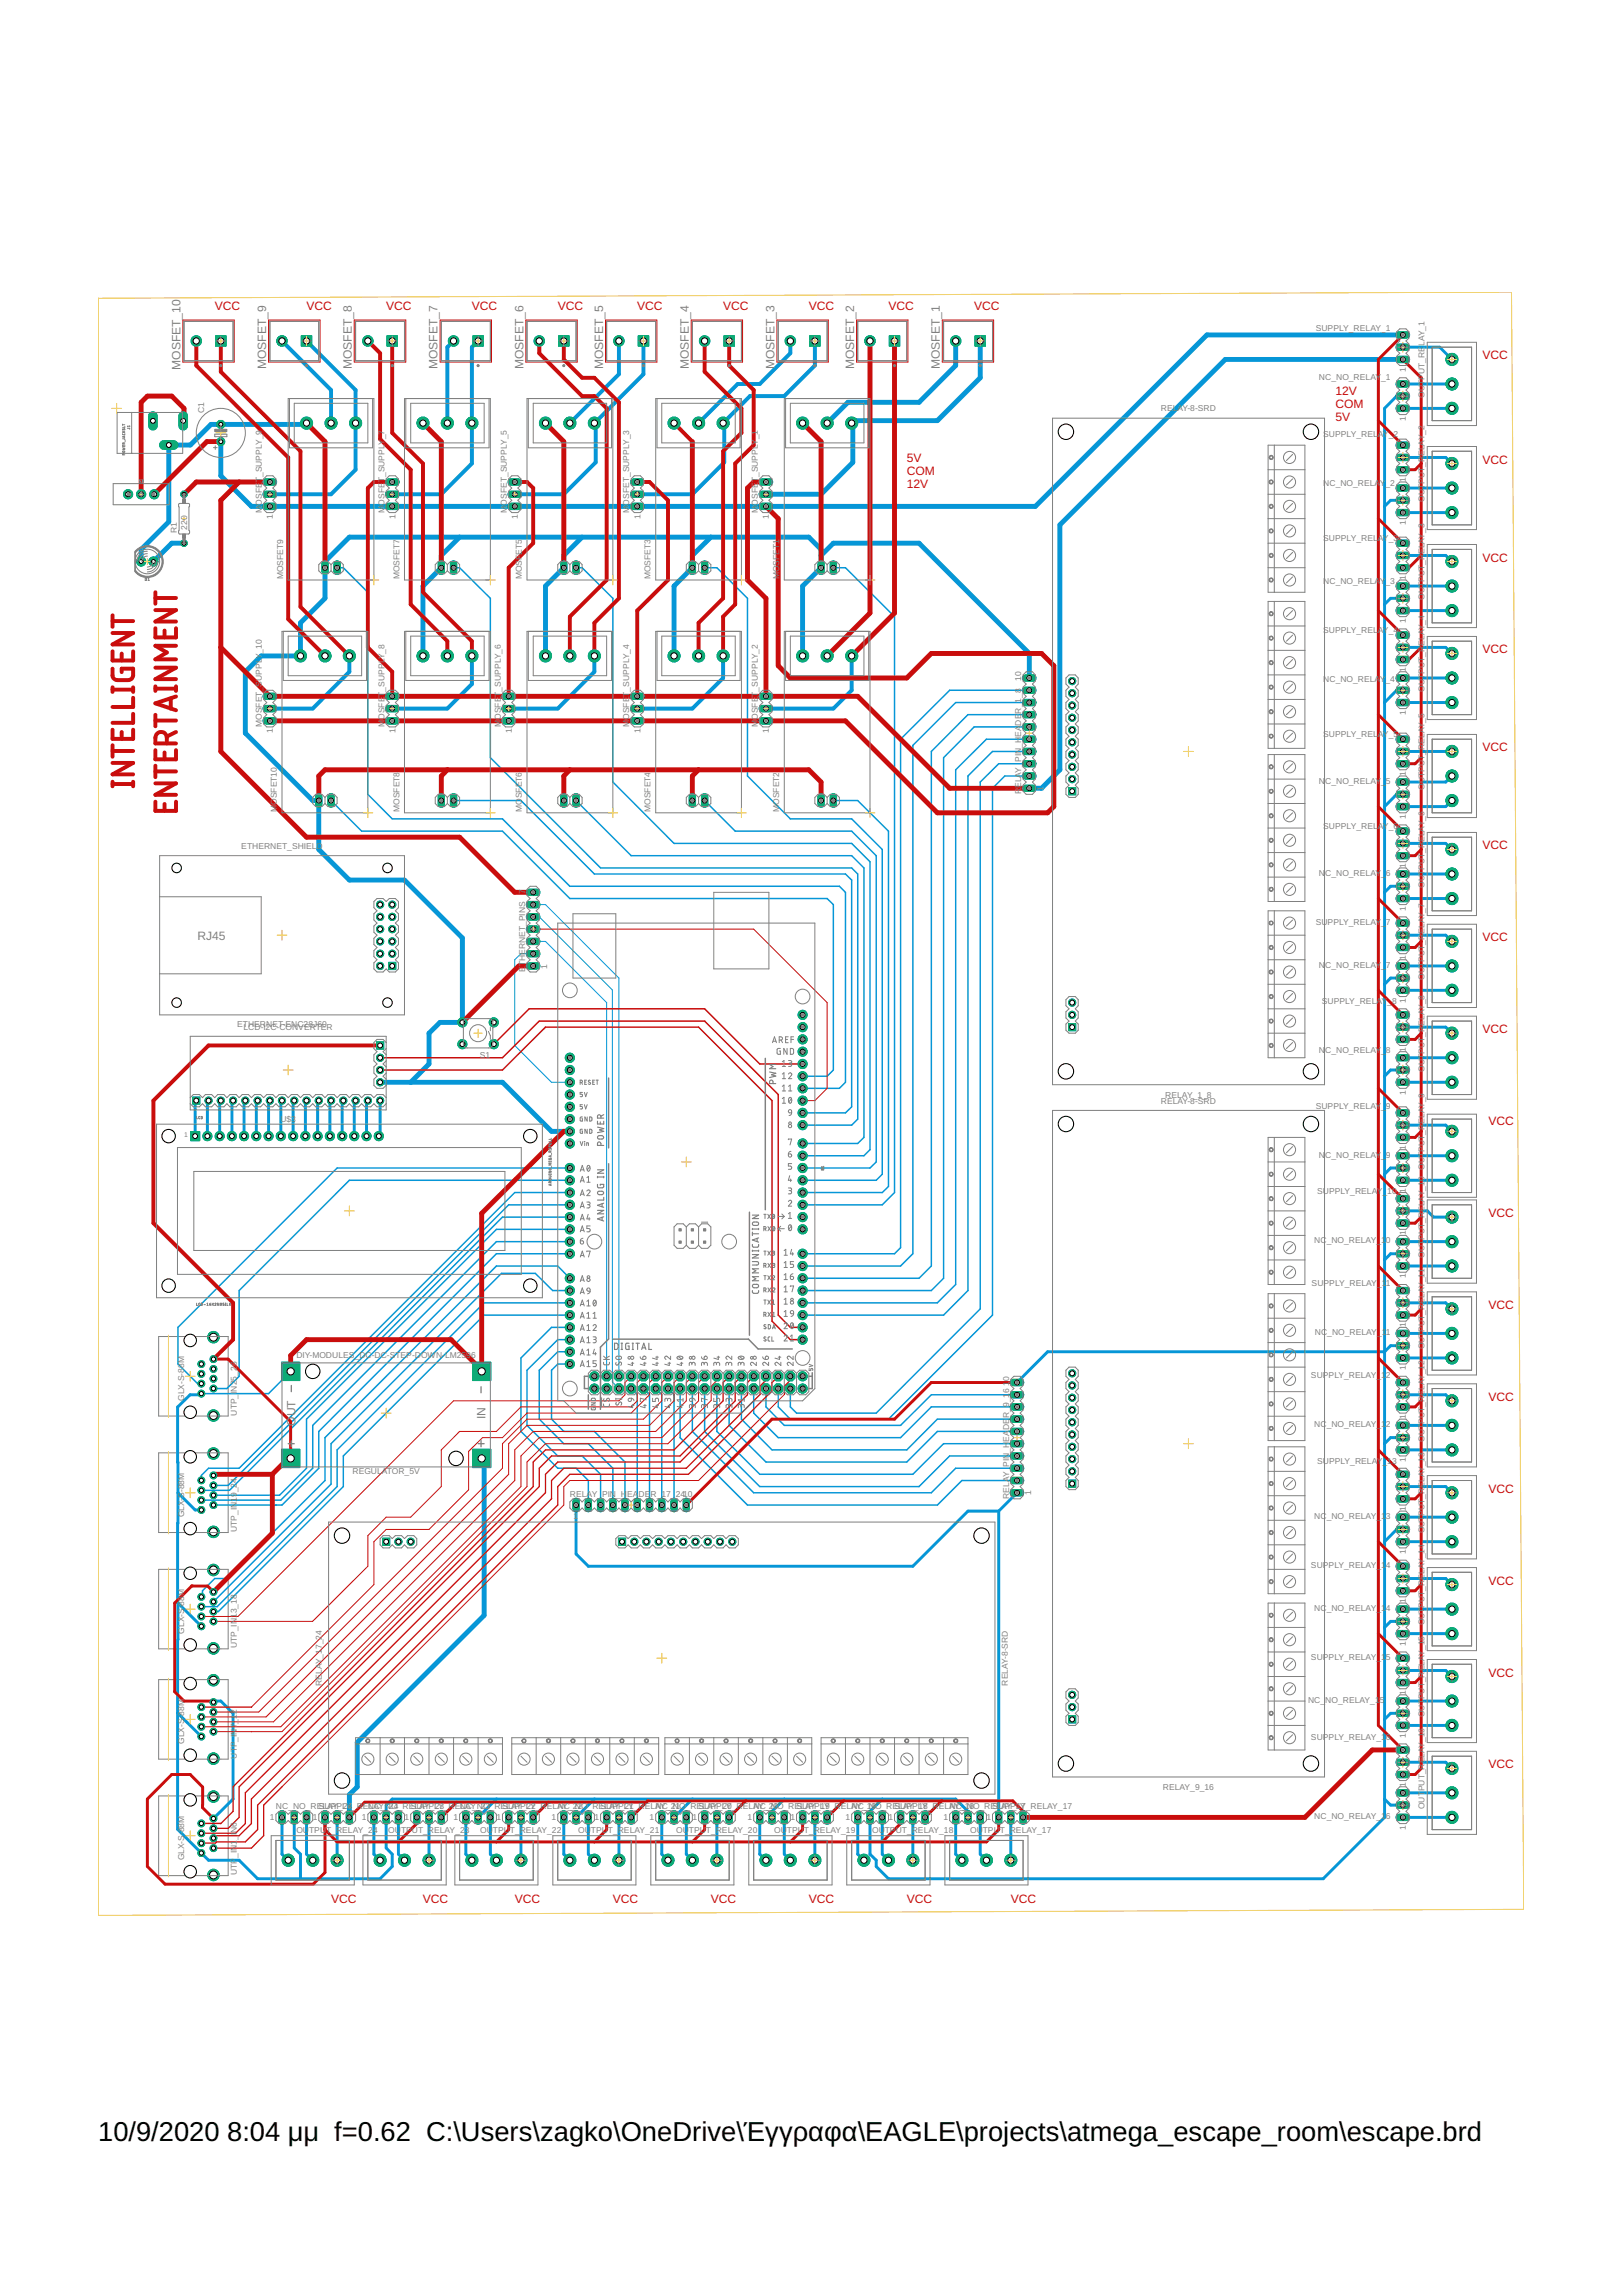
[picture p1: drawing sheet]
<svg xmlns="http://www.w3.org/2000/svg" width="210mm" height="297mm" viewBox="0 0 210 297" stroke-linecap="round" stroke-linejoin="round" font-family="sans-serif">
<defs><g id="words">
<g font-size="3.5">
<text x="12.7" y="276.9">10/9/2020</text>
<text x="29.4" y="276.9">8:04 μμ f=0.62 C:\Users\zagko\OneDrive\Έγγραφα\EAGLE\projects\atmega_escape_room\escape.brd</text>
</g>
<g font-size="1.6" fill="#c90d0c">
<text x="27.8" y="40.2">VCC</text>
<text x="39.7" y="40.2">VCC</text>
<text x="50" y="40.2">VCC</text>
<text x="61.1" y="40.2">VCC</text>
<text x="72.2" y="40.2">VCC</text>
<text x="82.5" y="40.2">VCC</text>
<text x="93.6" y="40.2">VCC</text>
<text x="104.7" y="40.2">VCC</text>
<text x="115" y="40.2">VCC</text>
<text x="126.1" y="40.2">VCC</text>
<text x="191.8" y="46.5">VCC</text>
<text x="172.8" y="51.1">12V</text>
<text x="172.8" y="52.8">COM</text>
<text x="117.3" y="59.8">5V</text>
<text x="172.8" y="54.4">5V</text>
<text x="191.8" y="60">VCC</text>
<text x="117.3" y="61.5">COM</text>
<text x="117.3" y="63.1">12V</text>
<text x="191.8" y="72.7">VCC</text>
<text x="191.8" y="84.5">VCC</text>
<text x="191.8" y="97.2">VCC</text>
<text x="191.8" y="109.9">VCC</text>
<text x="191.8" y="121.8">VCC</text>
<text x="191.8" y="133.7">VCC</text>
<text x="192.6" y="145.6">VCC</text>
<text x="192.6" y="157.5">VCC</text>
<text x="192.6" y="169.3">VCC</text>
<text x="192.6" y="181.2">VCC</text>
<text x="192.6" y="193.1">VCC</text>
<text x="192.6" y="205">VCC</text>
<text x="192.6" y="216.9">VCC</text>
<text x="192.6" y="228.8">VCC</text>
<text x="42.8" y="246.2">VCC</text>
<text x="54.7" y="246.2">VCC</text>
<text x="66.6" y="246.2">VCC</text>
<text x="79.3" y="246.2">VCC</text>
<text x="92" y="246.2">VCC</text>
<text x="104.7" y="246.2">VCC</text>
<text x="117.3" y="246.2">VCC</text>
<text x="130.8" y="246.2">VCC</text>
</g>
<g font-size="1.6" fill="#808080">
<text x="23.3" y="47.8" transform="rotate(-90 23.3 47.8)">MOSFET_10</text>
<text x="34.4" y="47.8" transform="rotate(-90 34.4 47.8)">MOSFET_9</text>
<text x="45.5" y="47.8" transform="rotate(-90 45.5 47.8)">MOSFET_8</text>
<text x="56.6" y="47.8" transform="rotate(-90 56.6 47.8)">MOSFET_7</text>
<text x="67.7" y="47.8" transform="rotate(-90 67.7 47.8)">MOSFET_6</text>
<text x="78" y="47.8" transform="rotate(-90 78 47.8)">MOSFET_5</text>
<text x="89.1" y="47.8" transform="rotate(-90 89.1 47.8)">MOSFET_4</text>
<text x="100.2" y="47.8" transform="rotate(-90 100.2 47.8)">MOSFET_3</text>
<text x="110.5" y="47.8" transform="rotate(-90 110.5 47.8)">MOSFET_2</text>
<text x="121.6" y="47.8" transform="rotate(-90 121.6 47.8)">MOSFET_1</text>
<text x="25.6" y="121.5">RJ45</text>
<text x="38.2" y="184.5" transform="rotate(-90 38.2 184.5)">OUT</text>
<text x="62.8" y="183.6" transform="rotate(-90 62.8 183.6)">IN</text>
</g>
<g font-size="1.1" fill="#808080">
<text x="170.3" y="42.8">SUPPLY_RELAY_1</text>
<text x="184.3" y="44.8" transform="rotate(-90 184.3 44.8)">LAY_1</text>
<text x="26.4" y="53.5" transform="rotate(-90 26.4 53.5)">C1</text>
<text x="150.2" y="53.2">RELAY-8-SRD</text>
<text x="170.7" y="49.1">NC_NO_RELAY_1</text>
<text x="181.9" y="48.1" transform="rotate(-90 181.9 48.1)">1</text>
<text x="184.3" y="51.5" transform="rotate(-90 184.3 51.5)">OUTPUT_RE</text>
<text x="171.2" y="56.6">SUPPLY_RELAY_2</text>
<text x="181.9" y="54.4" transform="rotate(-90 181.9 54.4)">1</text>
<text x="184.3" y="59" transform="rotate(-90 184.3 59)">ELAY_2</text>
<text x="33.9" y="65.4" transform="rotate(-90 33.9 65.4)">OSFET_SUPPLY_9</text>
<text x="49.7" y="65.4" transform="rotate(-90 49.7 65.4)">OSFET_SUPPLY_7</text>
<text x="65.6" y="65.4" transform="rotate(-90 65.6 65.4)">OSFET_SUPPLY_5</text>
<text x="81.4" y="65.4" transform="rotate(-90 81.4 65.4)">OSFET_SUPPLY_3</text>
<text x="98.1" y="65.4" transform="rotate(-90 98.1 65.4)">OSFET_SUPPLY_1</text>
<text x="171.2" y="62.9">NC_NO_RELA</text>
<text x="178.5" y="62.9">Y</text>
<text x="179.3" y="62.9">_2</text>
<text x="181.9" y="62.3" transform="rotate(-90 181.9 62.3)">1</text>
<text x="184.3" y="64.9" transform="rotate(-90 184.3 64.9)">OUTPUT_R</text>
<text x="22.9" y="69" transform="rotate(-90 22.9 69)">R1</text>
<text x="24.2" y="68.5" transform="rotate(-90 24.2 68.5)">220</text>
<text x="33.9" y="66.3" transform="rotate(-90 33.9 66.3)">M</text>
<text x="35.3" y="67.1" transform="rotate(-90 35.3 67.1)">1</text>
<text x="49.7" y="66.3" transform="rotate(-90 49.7 66.3)">M</text>
<text x="51.2" y="67.1" transform="rotate(-90 51.2 67.1)">1</text>
<text x="65.6" y="66.3" transform="rotate(-90 65.6 66.3)">M</text>
<text x="67" y="67.1" transform="rotate(-90 67 67.1)">1</text>
<text x="81.4" y="66.3" transform="rotate(-90 81.4 66.3)">M</text>
<text x="82.9" y="67.1" transform="rotate(-90 82.9 67.1)">1</text>
<text x="98.1" y="66.3" transform="rotate(-90 98.1 66.3)">M</text>
<text x="99.5" y="67.1" transform="rotate(-90 99.5 67.1)">1</text>
<text x="171.2" y="70">SUPPLY_RELAY_3</text>
<text x="181.9" y="67.9" transform="rotate(-90 181.9 67.9)">1</text>
<text x="184.3" y="71.7" transform="rotate(-90 184.3 71.7)">ELAY_3</text>
<text x="36.6" y="74.9" transform="rotate(-90 36.6 74.9)">MOSFET9</text>
<text x="51.7" y="74.9" transform="rotate(-90 51.7 74.9)">MOSFET7</text>
<text x="67.5" y="74.9" transform="rotate(-90 67.5 74.9)">MOSFET5</text>
<text x="84.2" y="74.9" transform="rotate(-90 84.2 74.9)">MOSFET3</text>
<text x="100.8" y="74.9" transform="rotate(-90 100.8 74.9)">MOSFET1</text>
<text x="171.2" y="75.6">NC_NO_RELA</text>
<text x="178.5" y="75.6">Y</text>
<text x="179.3" y="75.6">_3</text>
<text x="181.9" y="75" transform="rotate(-90 181.9 75)">1</text>
<text x="184.3" y="77.6" transform="rotate(-90 184.3 77.6)">OUTPUT_R</text>
<text x="171.2" y="81.9">SUPPLY_RELAY_4</text>
<text x="181.9" y="80.6" transform="rotate(-90 181.9 80.6)">1</text>
<text x="184.3" y="83.6" transform="rotate(-90 184.3 83.6)">ELAY_4</text>
<text x="33.9" y="84.6" transform="rotate(-90 33.9 84.6)">_10</text>
<text x="132.2" y="88.1" transform="rotate(-90 132.2 88.1)">10</text>
<text x="171.2" y="88.3">NC_NO_RELA</text>
<text x="178.5" y="88.3">Y</text>
<text x="179.3" y="88.3">_4</text>
<text x="181.9" y="86.9" transform="rotate(-90 181.9 86.9)">1</text>
<text x="184.3" y="89.5" transform="rotate(-90 184.3 89.5)">OUTPUT_R</text>
<text x="33.9" y="94.1" transform="rotate(-90 33.9 94.1)">MOSFET_SUPPLY</text>
<text x="35.3" y="94.8" transform="rotate(-90 35.3 94.8)">1</text>
<text x="49.7" y="94.1" transform="rotate(-90 49.7 94.1)">M</text>
<text x="49.7" y="93.1" transform="rotate(-90 49.7 93.1)">OSFET_SUPPLY_8</text>
<text x="51.2" y="94.8" transform="rotate(-90 51.2 94.8)">1</text>
<text x="64.8" y="94.1" transform="rotate(-90 64.8 94.1)">M</text>
<text x="64.8" y="93.1" transform="rotate(-90 64.8 93.1)">OSFET_SUPPLY_6</text>
<text x="66.2" y="94.8" transform="rotate(-90 66.2 94.8)">1</text>
<text x="81.4" y="94.1" transform="rotate(-90 81.4 94.1)">M</text>
<text x="81.4" y="93.1" transform="rotate(-90 81.4 93.1)">OSFET_SUPPLY_4</text>
<text x="82.9" y="94.8" transform="rotate(-90 82.9 94.8)">1</text>
<text x="98.1" y="94.1" transform="rotate(-90 98.1 94.1)">M</text>
<text x="98.1" y="93.1" transform="rotate(-90 98.1 93.1)">OSFET_SUPPLY_2</text>
<text x="99.5" y="94.8" transform="rotate(-90 99.5 94.8)">1</text>
<text x="132.2" y="95.4" transform="rotate(-90 132.2 95.4)">EA</text>
<text x="132.2" y="93.9" transform="rotate(-90 132.2 93.9)">DE</text>
<text x="132.2" y="92.3" transform="rotate(-90 132.2 92.3)">R_1_8</text>
<text x="171.2" y="95.4">SUPPLY_RELAY_5</text>
<text x="181.9" y="92.5" transform="rotate(-90 181.9 92.5)">1</text>
<text x="132.2" y="102" transform="rotate(-90 132.2 102)">ELAY_</text>
<text x="132.2" y="98.6" transform="rotate(-90 132.2 98.6)">PIN_H</text>
<text x="170.7" y="101.4">N</text>
<text x="171.5" y="101.4">C_NO_RELAY_</text>
<text x="179.3" y="101.4">5</text>
<text x="181.9" y="100.4" transform="rotate(-90 181.9 100.4)">1</text>
<text x="184.3" y="97.1" transform="rotate(-90 184.3 97.1)">RELAY_5</text>
<text x="35.8" y="105" transform="rotate(-90 35.8 105)">MOSFET10</text>
<text x="51.7" y="105" transform="rotate(-90 51.7 105)">MOSFET8</text>
<text x="67.5" y="105" transform="rotate(-90 67.5 105)">MOSFET6</text>
<text x="84.2" y="105" transform="rotate(-90 84.2 105)">MOSFET4</text>
<text x="100.8" y="105" transform="rotate(-90 100.8 105)">MOSFET2</text>
<text x="132.2" y="102.8" transform="rotate(-90 132.2 102.8)">R</text>
<text x="135" y="102.3" transform="rotate(-90 135 102.3)">1</text>
<text x="171.2" y="107.3">SUPPLY_RELAY_6</text>
<text x="181.9" y="105.9" transform="rotate(-90 181.9 105.9)">1</text>
<text x="184.3" y="102.2" transform="rotate(-90 184.3 102.2)">OUTPUT_</text>
<text x="31.2" y="109.9">ETHERNET_SHIELD</text>
<text x="170.7" y="113.3">N</text>
<text x="171.5" y="113.3">C_NO_RELAY_</text>
<text x="179.3" y="113.3">6</text>
<text x="181.9" y="112.3" transform="rotate(-90 181.9 112.3)">1</text>
<text x="184.3" y="108.9" transform="rotate(-90 184.3 108.9)">ELAY_6</text>
<text x="68" y="115.7" transform="rotate(-90 68 115.7)">7</text>
<text x="170.3" y="119.6">SUPPLY_RELAY_</text>
<text x="179.3" y="119.6">7</text>
<text x="181.9" y="117.8" transform="rotate(-90 181.9 117.8)">1</text>
<text x="184.3" y="114.9" transform="rotate(-90 184.3 114.9)">OUTPUT_R</text>
<text x="68" y="125.8" transform="rotate(-90 68 125.8)">ETHERNET_PINS</text>
<text x="70.8" y="125.4" transform="rotate(-90 70.8 125.4)">1</text>
<text x="170.7" y="125.2">N</text>
<text x="171.5" y="125.2">C_NO_RELAY_</text>
<text x="179.3" y="125.2">7</text>
<text x="181.9" y="124.2" transform="rotate(-90 181.9 124.2)">1</text>
<text x="184.3" y="120.8" transform="rotate(-90 184.3 120.8)">ELAY_7</text>
<text x="171.1" y="129.9">SUPPLY_RELAY_8</text>
<text x="181.9" y="129.7" transform="rotate(-90 181.9 129.7)">1</text>
<text x="184.3" y="126.7" transform="rotate(-90 184.3 126.7)">OUTPUT_R</text>
<text x="30.7" y="132.9">ETHERNET-ENC28J60</text>
<text x="31.5" y="133.3">LCD-I2C-CONVERTER</text>
<text x="62.1" y="136.8">S1</text>
<text x="170.7" y="136.3">N</text>
<text x="171.5" y="136.3">C_NO_RELAY_</text>
<text x="179.3" y="136.3">8</text>
<text x="181.9" y="136.1" transform="rotate(-90 181.9 136.1)">1</text>
<text x="184.3" y="132.7" transform="rotate(-90 184.3 132.7)">ELAY_8</text>
<text x="150.2" y="142.8">RELAY-8-SRD</text>
<text x="150.8" y="142">RELAY_1_8</text>
<text x="170.3" y="143.4">SUPPLY_RELAY_</text>
<text x="179.3" y="143.4">9</text>
<text x="181.9" y="141.6" transform="rotate(-90 181.9 141.6)">1</text>
<text x="184.3" y="138.6" transform="rotate(-90 184.3 138.6)">OUTPUT_R</text>
<text x="36.3" y="145.2">U$3</text>
<text x="170.7" y="149.8">N</text>
<text x="171.5" y="149.8">C_NO_RELAY_</text>
<text x="179.3" y="149.8">9</text>
<text x="181.9" y="148.7" transform="rotate(-90 181.9 148.7)">1</text>
<text x="184.3" y="145.4" transform="rotate(-90 184.3 145.4)">ELAY_9</text>
<text x="170.4" y="154.5">SUPPLY_RELAY_10</text>
<text x="181.9" y="154.3" transform="rotate(-90 181.9 154.3)">1</text>
<text x="184.3" y="151.3" transform="rotate(-90 184.3 151.3)">OUTPUT_R</text>
<text x="170.1" y="160.9">NC</text>
<text x="171.7" y="160.9">_NO_RELAY_1</text>
<text x="179.3" y="160.9">0</text>
<text x="181.9" y="159.8" transform="rotate(-90 181.9 159.8)">1</text>
<text x="184.3" y="160.4" transform="rotate(-90 184.3 160.4)">PUT_RELAY_10</text>
<text x="169.7" y="166.4">SUPPLY_RELAY_1</text>
<text x="179.3" y="166.4">1</text>
<text x="181.9" y="165.4" transform="rotate(-90 181.9 165.4)">1</text>
<text x="184.3" y="162.7" transform="rotate(-90 184.3 162.7)">OUT</text>
<text x="170.2" y="172.7">NC_NO_RELAY_1</text>
<text x="179.3" y="172.7">1</text>
<text x="181.9" y="171.7" transform="rotate(-90 181.9 171.7)">1</text>
<text x="184.3" y="172.3" transform="rotate(-90 184.3 172.3)">PUT_RELAY_11</text>
<text x="38.4" y="175.7">DIY-MODULES_DC-DC-STEP-DOWN-LM2596</text>
<text x="130.6" y="179.2" transform="rotate(-90 130.6 179.2)">1</text>
<text x="130.6" y="178.6" transform="rotate(-90 130.6 178.6)">0</text>
<text x="169.7" y="178.3">SUPPLY_RELAY_1</text>
<text x="179.3" y="178.3">2</text>
<text x="181.9" y="177.3" transform="rotate(-90 181.9 177.3)">1</text>
<text x="184.3" y="174.6" transform="rotate(-90 184.3 174.6)">OUT</text>
<text x="23.8" y="181.2" transform="rotate(-90 23.8 181.2)">GLX-S-88M</text>
<text x="30.6" y="183.1" transform="rotate(-90 30.6 183.1)">UTP_I</text>
<text x="30.6" y="180" transform="rotate(-90 30.6 180)">N25_26</text>
<text x="130.6" y="185" transform="rotate(-90 130.6 185)">DE</text>
<text x="130.6" y="183.5" transform="rotate(-90 130.6 183.5)">R_9_1</text>
<text x="130.6" y="180.2" transform="rotate(-90 130.6 180.2)">6</text>
<text x="170.1" y="184.6">NC</text>
<text x="171.7" y="184.6">_NO_RELAY_1</text>
<text x="179.3" y="184.6">2</text>
<text x="181.9" y="183.6" transform="rotate(-90 181.9 183.6)">1</text>
<text x="184.3" y="184.2" transform="rotate(-90 184.3 184.2)">PUT_RELAY_12</text>
<text x="45.6" y="190.7">REGULATOR_5V</text>
<text x="130.6" y="189.7" transform="rotate(-90 130.6 189.7)">PIN_H</text>
<text x="130.6" y="186.5" transform="rotate(-90 130.6 186.5)">EA</text>
<text x="170.4" y="189.4">SUPPLY_RELAY_13</text>
<text x="181.9" y="189.2" transform="rotate(-90 181.9 189.2)">1</text>
<text x="184.3" y="186.5" transform="rotate(-90 184.3 186.5)">OUT</text>
<text x="23.8" y="196.3" transform="rotate(-90 23.8 196.3)">GLX-S-88M</text>
<text x="73.8" y="193.7">RELAY_</text>
<text x="74.2" y="196.5">1</text>
<text x="77.9" y="193.7">PIN_H</text>
<text x="81.2" y="193.7">EA</text>
<text x="82.6" y="193.7">DE</text>
<text x="84.2" y="193.7">R_17_</text>
<text x="87.4" y="193.7">2410</text>
<text x="130.6" y="193.9" transform="rotate(-90 130.6 193.9)">RELAY_</text>
<text x="133.4" y="193.4" transform="rotate(-90 133.4 193.4)">1</text>
<text x="170.1" y="196.5">NC</text>
<text x="171.7" y="196.5">_NO_RELAY_1</text>
<text x="179.3" y="196.5">3</text>
<text x="181.9" y="195.5" transform="rotate(-90 181.9 195.5)">1</text>
<text x="184.3" y="196.1" transform="rotate(-90 184.3 196.1)">PUT_RELAY_13</text>
<text x="30.6" y="198.2" transform="rotate(-90 30.6 198.2)">UTP_IN19_24</text>
<text x="169.7" y="202.9">SUPPLY_RELAY_1</text>
<text x="179.3" y="202.9">4</text>
<text x="181.9" y="201" transform="rotate(-90 181.9 201)">1</text>
<text x="184.3" y="198.4" transform="rotate(-90 184.3 198.4)">OUT</text>
<text x="170.1" y="208.4">NC</text>
<text x="171.7" y="208.4">_NO_RELAY_1</text>
<text x="179.3" y="208.4">4</text>
<text x="181.9" y="207.4" transform="rotate(-90 181.9 207.4)">1</text>
<text x="184.3" y="208" transform="rotate(-90 184.3 208)">PUT_RELAY_14</text>
<text x="23.8" y="211.3" transform="rotate(-90 23.8 211.3)">GLX-S-88M</text>
<text x="30.6" y="213.2" transform="rotate(-90 30.6 213.2)">UTP_IN13_18</text>
<text x="169.7" y="214.7">SUPPLY_RELAY_1</text>
<text x="179.3" y="214.7">5</text>
<text x="181.9" y="212.9" transform="rotate(-90 181.9 212.9)">1</text>
<text x="184.3" y="210.3" transform="rotate(-90 184.3 210.3)">OUT</text>
<text x="41.7" y="218.1" transform="rotate(-90 41.7 218.1)">RELAY_17_24</text>
<text x="130.4" y="218.1" transform="rotate(-90 130.4 218.1)">RELAY-8-SRD</text>
<text x="169.3" y="220.3">NC_</text>
<text x="171.5" y="220.3">NO_RELAY_1</text>
<text x="178.6" y="220.3">5</text>
<text x="181.9" y="219.3" transform="rotate(-90 181.9 219.3)">1</text>
<text x="184.3" y="219.9" transform="rotate(-90 184.3 219.9)">PUT_RELAY_15</text>
<text x="23.8" y="225.6" transform="rotate(-90 23.8 225.6)">GLX-S-88M</text>
<text x="30.6" y="227.5" transform="rotate(-90 30.6 227.5)">UTP_IN7_12</text>
<text x="169.7" y="225">SUPPLY_RELAY_1</text>
<text x="179.3" y="225">6</text>
<text x="181.9" y="224.8" transform="rotate(-90 181.9 224.8)">1</text>
<text x="184.3" y="222.2" transform="rotate(-90 184.3 222.2)">OUT</text>
<text x="150.5" y="231.5">RELAY_9_16</text>
<text x="181.9" y="231.2" transform="rotate(-90 181.9 231.2)">1</text>
<text x="184.3" y="231.7" transform="rotate(-90 184.3 231.7)">PUT_RELAY_16</text>
<text x="30.6" y="238.1" transform="rotate(-90 30.6 238.1)">_</text>
<text x="30.6" y="237.4" transform="rotate(-90 30.6 237.4)">IN6</text>
<text x="34.9" y="235.5">1</text>
<text x="35.7" y="234.1">NC_NO_RESLUAPPLY</text>
<text x="38.4" y="237.1">OUTPU</text>
<text x="40.5" y="235.5">1</text>
<text x="42.2" y="237.1">T_RELAY_24</text>
<text x="43" y="234.1">Y_24_RENC_NO_RESLUAPPLY_RENC_NO_RESLUAPPLY_RELAY_22</text>
<text x="46.8" y="235.5">1</text>
<text x="47.7" y="234.1">LAY_24</text>
<text x="50.3" y="237.1">OU</text>
<text x="51.9" y="237.1">TPUT_RELAY_23</text>
<text x="52.4" y="235.5">1</text>
<text x="54.9" y="234.1">Y_23</text>
<text x="58.7" y="235.5">1</text>
<text x="59.6" y="234.1">LAY_23</text>
<text x="62.1" y="237.1">OU</text>
<text x="63.8" y="237.1">TPUT_RELAY_22</text>
<text x="64.2" y="235.5">1</text>
<text x="66.8" y="234.1">Y_22</text>
<text x="71.4" y="235.5">1</text>
<text x="72.2" y="234.1">NC_NO_RESLUAPPLY_RELAY_21</text>
<text x="74.8" y="237.1">OU</text>
<text x="76.5" y="237.1">TPUT_RELAY_21</text>
<text x="76.9" y="235.5">1</text>
<text x="79.5" y="234.1">Y_21</text>
<text x="84.1" y="235.5">1</text>
<text x="84.8" y="234.1">NC_NO_RESLUAPPLY_RELAY_20</text>
<text x="87.5" y="237.1">OU</text>
<text x="89.2" y="237.1">TPUT_RELAY_20</text>
<text x="89.6" y="235.5">1</text>
<text x="92.2" y="234.1">Y_20</text>
<text x="96.7" y="235.5">1</text>
<text x="97.5" y="234.1">NC_NO_RESLUAPPLY_RELAY_19</text>
<text x="100.2" y="237.1">OU</text>
<text x="101.8" y="237.1">TPUT_RELAY_19</text>
<text x="102.3" y="235.5">1</text>
<text x="104.8" y="234.1">Y_19</text>
<text x="109.4" y="235.5">1</text>
<text x="110.2" y="234.1">NC_NO_RESLUAPPLY_RELAY_18</text>
<text x="112.9" y="237.1">OU</text>
<text x="114.5" y="237.1">TPUT_RELAY_18</text>
<text x="115" y="235.5">1</text>
<text x="117.5" y="234.1">Y_18</text>
<text x="122.1" y="235.5">1</text>
<text x="122.9" y="234.1">NC_NO_RESLUAPPLY_RELAY_17</text>
<text x="125.5" y="237.1">OUTPUT_RELAY_17</text>
<text x="127.6" y="235.5">1</text>
<text x="130.2" y="234.1">Y_17</text>
<text x="170.1" y="235.4">NC_NO_RELAY_16</text>
<text x="181.9" y="236.7" transform="rotate(-90 181.9 236.7)">1</text>
<text x="184.3" y="234.1" transform="rotate(-90 184.3 234.1)">OUT</text>
<text x="23.8" y="240.7" transform="rotate(-90 23.8 240.7)">GLX-S-88M</text>
<text x="30.6" y="242.6" transform="rotate(-90 30.6 242.6)">UTP</text>
<text x="30.6" y="240.4" transform="rotate(-90 30.6 240.4)">_IN1</text>
</g>
<text font-size=".9" fill="#808080" x="23.8" y="147.2">1</text>
</g></defs>
<path d="M17.5 71.5v2.4M26.7 172.9h-6.2v10.3h6.2M28.6 172.9h.9v10.3h-.9M26.7 188h-6.2v10.3h6.2M28.6 188h.9v10.3h-.9M26.7 203h-6.2v10.3h6.2M26.7 217.3h-6.2v10.3h6.2M28.6 203h.9v10.3h-.9M28.6 217.3h.9v10.3h-.9M26.7 232.3h-6.2v10.4h6.2M28.6 232.3h.9v10.4h-.9" fill="none" stroke="#808080" stroke-width=".13"/>
<g fill="none" stroke="#0696d7" stroke-width=".38">
<path d="M181.5 51.2h-.8l-1.5 1.6v182.3l-8 8h-56.2l-1.6-1.6v-.8l-.8-.8v-5.6l1.6-1.6M181.5 44.9h4.8l1.6 1.6M181.5 49.7h6.4M181.5 52.8h6.4M181.5 59.2h5.6l.8 .8M181.5 77.4h-1.5l-.8 .8M181.5 64.7h-1.5l-.8 .8M181.5 63.1h6.4M181.5 66.3h6.4M181.5 71.9h5.6l.8 .7M181.5 75.8h6.4M181.5 79h6.4"/>
<path d="M181.5 89.3h-.8l-1.5 1.6M181.5 83.8h5.6l.8 .7M181.5 87.7h6.4M181.5 90.9h6.4M181.5 97.2h6.4M181.5 114.7h-1.5l-.8 .7M181.5 102.8h-.8l-1.5 1.6M181.5 109.1h5.6l.8 .8M181.5 113.1h6.4M181.5 116.2h6.4M187.9 100.4l-.8 .8h-5.6M187.9 103.6l-.8 .8h-5.6"/>
<path d="M181.5 138.4h-1.5l-.8 .8M181.5 126.5h-1.5l-.8 .8M181.5 121h5.6l.8 .8M181.5 125h6.4M181.5 128.1h6.4M181.5 132.9h5.6l.8 .8M181.5 136.8h6.4M25.4 142.4l-.1 .2v4.4M27 142.4l-.2 .2v4.4M28.6 142.4l-.2 .2v4.4M30.2 142.4l-.2 .2v4.4M31.7 142.4l-.1 .2v4.4"/>
<path d="M33.3 142.4l-.1 .2v4.4M34.9 142.4l-.1 .2v4.4M36.5 142.4l-.2 .2v4.4M38.1 142.4l-.2 .2v4.4M39.7 142.4l-.2 .2v4.4M41.3 142.4l-.2 .2v4.4M42.8 142.4l-.1 .2v4.4M44.4 142.4l-.1 .2v4.4M46 142.4l-.2 .2v4.4M47.6 142.4l-.2 .2v4.4M49.2 142.4v4.4l-.2 .2M181.5 151.1h-1.5l-.8 .8"/>
<path d="M181.5 140h6.4M181.5 145.6h5.6l.8 .8M181.5 149.5h6.4M181.5 152.7h6.4M181.5 156.7h3.2l.8 .8h2.4M181.5 174.1h-1.5l-.8 .8h-43.6l-4 4M181.5 162.2h-1.5l-.8 .8M181.5 160.6h6.4M181.5 163.8h6.4M181.5 168.6h5.6l.8 .7M181.5 172.5h6.4M181.5 175.7h6.4"/>
<path d="M23 193.1l2.3 2.2h.8M26.2 180.3h-.1l-.2 .1h-1.3l-1.6 1.6v25.4M74.5 194.7v6.3l1.6 1.6h42l7.2-7.1h3.9M129.2 195.5v39.6M131.6 193.1l-2.4 2.4M181.5 197.9h-.8l-1.5 1.6M181.5 186h-1.5l-.8 .8M181.5 180.4h5.6l.8 .8M181.5 184.4h6.4M181.5 187.6h6.4M181.5 192.3h5.6l.8 .8M181.5 196.3h6.4"/>
<path d="M181.5 199.5h6.4M23 207.4v29.3l4 4h3.9l2.4 2.4h15.9l1.6-1.6v-1.6l-.8-.8v-5.6l.8-.8h72.9l1.6 1.6v.8M23 207.4l3.1 3M181.5 209.8h-1.5l-.8 .7M181.5 204.2h5.6l.8 .8M181.5 208.2h6.4M181.5 211.3h6.4M181.5 216.1h5.6l.8 .8M23 221.6l3.1 3.1M27.6 220.2l.2-.1h.8l1.6 1.6v11l-2.6 2.6M36.5 235.1v4.8l.8 .8M38.1 235.1v4l.8 .8v3.2"/>
<path d="M39.7 235.1v4.8l.8 .8M43.6 235.1v5.6M48.4 235.1v4.8l.8 .8M51.6 235.1v4.8l.7 .8M55.5 235.1v5.6M60.3 235.1v4.8l.8 .8M63.5 235.1v4.8l.7 .8M64.2 232.7l-2.3 2.4M67.4 235.1v5.6M73 235.1v4.8l.7 .8M76.1 235.1v4.8l.8 .8M76.9 232.7l-2.4 2.4"/>
<path d="M80.1 235.1v5.6M85.6 235.1v4.8l.8 .8M88.8 235.1v4.8l.8 .8M89.6 232.7l-2.4 2.4M92.8 235.1v5.6M98.3 235.1v4.8l.8 .8M101.5 232.7l-1.6 1.6v.8M101.5 235.1v4.8l.8 .8M105.5 235.1v5.6M111 235.1v4.8l.8 .8M114.2 235.1v4.8l.8 .8M118.1 235.1v5.6"/>
<path d="M123.7 235.1v4.8l.8 .8M126.9 235.1v4.8l.8 .8M130.8 235.1v5.6M179.2 232.7l.8 .8h1.5M181.5 220.1h6.4M181.5 221.7h-1.5l-.8 .7M181.5 223.2h6.4M181.5 228h5.6l.8 .8M181.5 231.9h6.4M181.5 235.1h6.4"/>
</g>
<g fill="none" stroke="#0696d7" stroke-width=".63">
<path d="M39.7 54.7l-.2 .2h-12.2l-2.7 2.7h-2.8v9.9l-3.5 3.6v1.5M110.4 54.6v5.2l-4.1 4.1h-7.2M123.7 44.1v3.2l-4.8 4.7h-9.2l-2.7 2.7M126.9 44.1v4.8l-5.6 5.5h-10.8l-.3 .3M181.5 46.5h-22.9l-21.4 21.4v31.7l-2.4 2.4h-1.6M181.5 43.3h-25.3l-22.2 22.2h-101.5l-3.9-3.9v-4.5M23.8 70.3h-1.6l-2.3 2.3M59.5 69.5l-2.4 2.4v1.5l-2.4 2.4v9.1M75.3 69.5l-2.3 2.4v1.5l-2.4 2.4v9.1M92 69.5l-2.4 2.4v1.5l-2.4 2.4v9.1M106.3 71.9l1.5-1.6h11.1l14.3 14.2v3.2M103.9 84.9v-9.1l2.4-2.4v-2.3l-1.6-1.6h-59.5l-3.1 3.1v4.8l-3.2 3.2v4.3h-5.1l-2.1 2v7.9l8.8 8.8h.8v6.3l3.9 4h7.1l7.5 7.4v11h-2.9l-1.4 1.4v3.9l-2.4 2.4"/>
<path d="M49.2 140h15.8l6.4 6.4h2.3M62.3 188.7l.4 .3v20l-16.5 16.4v5.8l-1 1v2.9"/>
</g>
<g fill="none" stroke="#0696d7" stroke-width=".19">
<path d="M61.1 54.4v.3M93.7 54.6l-.1 .1M110.4 54.6l-.2 .1M43.6 73.4h.8l3.2 3.2v26.2l3.2 3.1h14.2l8.7 8.8h34.9l.8 .7v24.6l-.8 .8h-4.7M58.7 73.4h.8l4 4v20.6l14.2 14.3h32.5l.8 .8v31.7l-.8 .8h-6.3M74.5 73.4h.8l4 4v23.8l7.9 7.9h23l2.4 2.4v37.2l-.8 .8h-7.9M91.2 73.4h1.6l3.9 4v23l5.6 5.5h7.9l4 4v42l-.8 .8h-9.5M107.8 73.4h1.6l6.4 6.4v74.5l-1.6 1.6h-10.3M133.2 89.3h-10.3l-6.4 6.3v65.8l-.7 .8h-11.9M133.2 90.9h-9.5l-5.6 5.5v65.8l-1.6 1.6h-12.6M133.2 94h-7.1l-4 4v67.4l-1.6 1.6h-16.6M133.2 95.6h-5.5l-4 4v66.6l-2.4 2.4h-17.4"/>
<path d="M133.2 97.2h-4.8l-3.1 3.2v66.6l-3.2 3.1h-18.2M133.2 92.5h-7.9l-4.8 4.7v66.6l-1.6 1.6h-15M133.2 98.8h-4l-2.3 2.4v68.1l-13.5 13.5h-10.3l-.8-.8v-2.4M42.8 103.6l4 3.9h18.2l8.7 8.7h33.3l.8 .8v21.4l-.8 .8h-3.1M58.7 103.6h8.7l9.5 9.5h32.5l.8 .8v29.3l-.8 .8h-5.5M74.5 103.6l7.2 7.1h28.5l1.6 1.6v34.9l-.8 .7h-7.1M91.2 103.6l3.9 3.9h15.1l3.2 3.2v39.6l-.8 .8h-8.7M107.8 103.6h3.2l4 3.9v46l-.8 .8h-10.3M133.2 100.4h-3.2l-1.6 1.6v68.1l-13.4 13.5h-12.7l-1.6-1.6M73.7 151.1h-30.1l-20.6 20.6v4.8l2.6 2.5h.5M73.7 152.7h-28.5l-14.3 14.3v11.1l-1.5 1.5h-1.8M73.7 155.9h-7.9l-36.3 36.3h-1.9"/>
<path d="M73.7 157.5h-8.7l-35.3 35.3h-3.6M73.7 159h-9.5l-24.5 24.6v6.3l-3.5 3.5h-8.6M73.7 154.3h-7.1l-35.7 35.6h-3.9l-.9 1v.6M37.6 177.4l-2.8 2.9h-8.6M73.7 167h-2.2l-2.2-2.3h-4.4l-22.1 22.1v5.2l-15.2 15.2M73.7 160.6h-9.5l-23.7 23.8v5.5l-4.2 4.2h-10.2M73.7 162.2h-9.5l-22.9 23v4.7l-4.8 4.8h-8.9M73.7 168.6h-11l-19.1 19v4.7l-15.5 15.6h-2M73.7 165.4l-1.5-1.6h-8l-22.1 22.2v5.5l-12.7 12.7h-1.6l-1.6 1.6v.6l-.1 .2M73.7 170.1h-11l-18.3 18.3v3.9l-16.1 16.2h-.7M73.7 174.9h-1.5l-2.4 2.4v6.3l3.2 3.2h3.1l3.2 3.1v4.8M73.7 176.5h-1.5l-.8 .8v6.3l1.6 1.6h3.9l4 3.9v5.6"/>
<path d="M73.7 173.3h-1.5l-4 4v7.1l4 4h3.1l2.4 2.3v4M73.7 171.7h-2.3l-4 4v9.5l4.8 4.7h2.3l1.6 1.6v3.2M81.7 179.6l.8 .8v14.3M83.3 179.6l.8 .8v14.3M84.9 179.6l.7 .8v14.3M86.4 179.6l.8 .8v14.3M88 179.6v6.4l8.7 8.7h24.6l3.2-3.2h7.1M89.6 179.6v5.6l7.9 7.9h23l3.2-3.2h7.9M91.2 179.6v5.6l7.1 7.1h20.6l4-3.9h8.7M92.8 179.6v5.6l5.5 5.5h19.8l4-3.9h9.5M94.4 179.6v4.8l4.7 4.7h18.2l4-3.9h10.3M95.9 179.6v4l4 4h17.4l4-4h10.3"/>
<path d="M97.5 179.6v3.2l3.2 3.2h15.8l4-4h11.1M99.1 179.6v2.4l2.4 2.4h15l4-4h11.1M35.7 194.7h.1"/>
</g>
<path d="M69 118.6h.8l9.4 9.5v50.7l.9 .8M69 117h1.6l9.5 9.5v51.6M69 123.4h-1.6l-.8 .8v11.1l4.8 4.7h2.3M69 121.8h1.6l7.9 7.9v48.4" fill="none" stroke="#0696d7" stroke-width=".13"/>
<path d="M100.7 179.6v2.4" fill="none" stroke="#0696d7" stroke-width=".17"/>
<g fill="none" stroke="#0696d7" stroke-width=".51">
<path d="M36.5 44.1l6.3 6.4v4.2M39.7 44.1l6.3 6.4v10.3l-3.2 3.1h-7.9M58.7 44.1l-.8 .8v9.8M61.9 44.1l-.8 .8v15.1l-4 3.9h-6.3M77.1 54.6v5.2l-4.1 4.1h-6.4M77.1 54.6l-.2 .1M80.1 44.1v4.3l-6.4 6.3M83.3 44.1v4.3l-6.2 6.2M93.7 54.6v5.2l-4.1 4.1h-7.1M102.3 44.1v1.6l-4 4h-2.8l-5.1 5M105.5 44.1v3.2l-4 3.9h-4.5l-3.4 3.5M45.2 84.9v2l-4.7 4.8h-5.6"/>
<path d="M61.1 84.9v3.6l-3.2 3.2h-7.1M76.9 84.9v2l-4.7 4.8h-6.4M93.6 84.9v2.8l-4 4h-7.1M110.2 84.9v4.4l-2.4 2.4h-8.7"/>
</g>
<circle cx="73.7" cy="167" r=".59" fill="#0dab76" stroke="#0dab76" stroke-width=".13"/>
<circle cx="73.7" cy="167" r=".32" fill="#fff" stroke="#000" stroke-width=".13"/>
<circle cx="73.7" cy="168.6" r=".59" fill="#0dab76" stroke="#0dab76" stroke-width=".13"/>
<circle cx="73.7" cy="168.6" r=".32" fill="#fff" stroke="#000" stroke-width=".13"/>
<circle cx="73.7" cy="170.1" r=".59" fill="#0dab76" stroke="#0dab76" stroke-width=".13"/>
<circle cx="73.7" cy="170.1" r=".32" fill="#fff" stroke="#000" stroke-width=".13"/>
<circle cx="73.7" cy="171.7" r=".59" fill="#0dab76" stroke="#0dab76" stroke-width=".13"/>
<circle cx="73.7" cy="171.7" r=".32" fill="#fff" stroke="#000" stroke-width=".13"/>
<circle cx="73.7" cy="173.3" r=".59" fill="#0dab76" stroke="#0dab76" stroke-width=".13"/>
<circle cx="73.7" cy="173.3" r=".32" fill="#fff" stroke="#000" stroke-width=".13"/>
<circle cx="73.7" cy="174.9" r=".59" fill="#0dab76" stroke="#0dab76" stroke-width=".13"/>
<circle cx="73.7" cy="174.9" r=".32" fill="#fff" stroke="#000" stroke-width=".13"/>
<circle cx="73.7" cy="176.5" r=".59" fill="#0dab76" stroke="#0dab76" stroke-width=".13"/>
<circle cx="73.7" cy="176.5" r=".32" fill="#fff" stroke="#000" stroke-width=".13"/>
<circle cx="73.7" cy="165.4" r=".59" fill="#0dab76" stroke="#0dab76" stroke-width=".13"/>
<circle cx="73.7" cy="165.4" r=".32" fill="#fff" stroke="#000" stroke-width=".13"/>
<circle cx="103.9" cy="163.8" r=".59" fill="#0dab76" stroke="#0dab76" stroke-width=".13"/>
<circle cx="103.9" cy="163.8" r=".32" fill="#fff" stroke="#000" stroke-width=".13"/>
<circle cx="103.9" cy="165.4" r=".59" fill="#0dab76" stroke="#0dab76" stroke-width=".13"/>
<circle cx="103.9" cy="165.4" r=".32" fill="#fff" stroke="#000" stroke-width=".13"/>
<circle cx="103.9" cy="167" r=".59" fill="#0dab76" stroke="#0dab76" stroke-width=".13"/>
<circle cx="103.9" cy="167" r=".32" fill="#fff" stroke="#000" stroke-width=".13"/>
<circle cx="103.9" cy="168.6" r=".59" fill="#0dab76" stroke="#0dab76" stroke-width=".13"/>
<circle cx="103.9" cy="168.6" r=".32" fill="#fff" stroke="#000" stroke-width=".13"/>
<circle cx="103.9" cy="170.1" r=".59" fill="#0dab76" stroke="#0dab76" stroke-width=".13"/>
<circle cx="103.9" cy="170.1" r=".32" fill="#fff" stroke="#000" stroke-width=".13"/>
<circle cx="103.9" cy="171.7" r=".59" fill="#0dab76" stroke="#0dab76" stroke-width=".13"/>
<circle cx="103.9" cy="171.7" r=".32" fill="#fff" stroke="#000" stroke-width=".13"/>
<circle cx="103.9" cy="173.3" r=".59" fill="#0dab76" stroke="#0dab76" stroke-width=".13"/>
<circle cx="103.9" cy="173.3" r=".32" fill="#fff" stroke="#000" stroke-width=".13"/>
<circle cx="103.9" cy="162.2" r=".59" fill="#0dab76" stroke="#0dab76" stroke-width=".13"/>
<circle cx="103.9" cy="162.2" r=".32" fill="#fff" stroke="#000" stroke-width=".13"/>
<circle cx="73.7" cy="152.7" r=".59" fill="#0dab76" stroke="#0dab76" stroke-width=".13"/>
<circle cx="73.7" cy="152.7" r=".32" fill="#fff" stroke="#000" stroke-width=".13"/>
<circle cx="73.7" cy="154.3" r=".59" fill="#0dab76" stroke="#0dab76" stroke-width=".13"/>
<circle cx="73.7" cy="154.3" r=".32" fill="#fff" stroke="#000" stroke-width=".13"/>
<circle cx="73.7" cy="155.9" r=".59" fill="#0dab76" stroke="#0dab76" stroke-width=".13"/>
<circle cx="73.7" cy="155.9" r=".32" fill="#fff" stroke="#000" stroke-width=".13"/>
<circle cx="73.7" cy="157.5" r=".59" fill="#0dab76" stroke="#0dab76" stroke-width=".13"/>
<circle cx="73.7" cy="157.5" r=".32" fill="#fff" stroke="#000" stroke-width=".13"/>
<circle cx="73.7" cy="159" r=".59" fill="#0dab76" stroke="#0dab76" stroke-width=".13"/>
<circle cx="73.7" cy="159" r=".32" fill="#fff" stroke="#000" stroke-width=".13"/>
<circle cx="73.7" cy="160.6" r=".59" fill="#0dab76" stroke="#0dab76" stroke-width=".13"/>
<circle cx="73.7" cy="160.6" r=".32" fill="#fff" stroke="#000" stroke-width=".13"/>
<circle cx="73.7" cy="162.2" r=".59" fill="#0dab76" stroke="#0dab76" stroke-width=".13"/>
<circle cx="73.7" cy="162.2" r=".32" fill="#fff" stroke="#000" stroke-width=".13"/>
<circle cx="73.7" cy="151.1" r=".59" fill="#0dab76" stroke="#0dab76" stroke-width=".13"/>
<circle cx="73.7" cy="151.1" r=".32" fill="#fff" stroke="#000" stroke-width=".13"/>
<circle cx="103.9" cy="149.5" r=".59" fill="#0dab76" stroke="#0dab76" stroke-width=".13"/>
<circle cx="103.9" cy="149.5" r=".32" fill="#fff" stroke="#000" stroke-width=".13"/>
<circle cx="103.9" cy="151.1" r=".59" fill="#0dab76" stroke="#0dab76" stroke-width=".13"/>
<circle cx="103.9" cy="151.1" r=".32" fill="#fff" stroke="#000" stroke-width=".13"/>
<circle cx="103.9" cy="152.7" r=".59" fill="#0dab76" stroke="#0dab76" stroke-width=".13"/>
<circle cx="103.9" cy="152.7" r=".32" fill="#fff" stroke="#000" stroke-width=".13"/>
<circle cx="103.9" cy="154.3" r=".59" fill="#0dab76" stroke="#0dab76" stroke-width=".13"/>
<circle cx="103.9" cy="154.3" r=".32" fill="#fff" stroke="#000" stroke-width=".13"/>
<circle cx="103.9" cy="155.9" r=".59" fill="#0dab76" stroke="#0dab76" stroke-width=".13"/>
<circle cx="103.9" cy="155.9" r=".32" fill="#fff" stroke="#000" stroke-width=".13"/>
<circle cx="103.9" cy="157.5" r=".59" fill="#0dab76" stroke="#0dab76" stroke-width=".13"/>
<circle cx="103.9" cy="157.5" r=".32" fill="#fff" stroke="#000" stroke-width=".13"/>
<circle cx="103.9" cy="159" r=".59" fill="#0dab76" stroke="#0dab76" stroke-width=".13"/>
<circle cx="103.9" cy="159" r=".32" fill="#fff" stroke="#000" stroke-width=".13"/>
<circle cx="103.9" cy="147.9" r=".59" fill="#0dab76" stroke="#0dab76" stroke-width=".13"/>
<circle cx="103.9" cy="147.9" r=".32" fill="#fff" stroke="#000" stroke-width=".13"/>
<circle cx="103.9" cy="136.1" r=".59" fill="#0dab76" stroke="#0dab76" stroke-width=".13"/>
<circle cx="103.9" cy="136.1" r=".32" fill="#fff" stroke="#000" stroke-width=".13"/>
<circle cx="103.9" cy="137.6" r=".59" fill="#0dab76" stroke="#0dab76" stroke-width=".13"/>
<circle cx="103.9" cy="137.6" r=".32" fill="#fff" stroke="#000" stroke-width=".13"/>
<circle cx="103.9" cy="139.2" r=".59" fill="#0dab76" stroke="#0dab76" stroke-width=".13"/>
<circle cx="103.9" cy="139.2" r=".32" fill="#fff" stroke="#000" stroke-width=".13"/>
<circle cx="103.9" cy="140.8" r=".59" fill="#0dab76" stroke="#0dab76" stroke-width=".13"/>
<circle cx="103.9" cy="140.8" r=".32" fill="#fff" stroke="#000" stroke-width=".13"/>
<circle cx="103.9" cy="142.4" r=".59" fill="#0dab76" stroke="#0dab76" stroke-width=".13"/>
<circle cx="103.9" cy="142.4" r=".32" fill="#fff" stroke="#000" stroke-width=".13"/>
<circle cx="103.9" cy="144" r=".59" fill="#0dab76" stroke="#0dab76" stroke-width=".13"/>
<circle cx="103.9" cy="144" r=".32" fill="#fff" stroke="#000" stroke-width=".13"/>
<circle cx="103.9" cy="145.6" r=".59" fill="#0dab76" stroke="#0dab76" stroke-width=".13"/>
<circle cx="103.9" cy="145.6" r=".32" fill="#fff" stroke="#000" stroke-width=".13"/>
<circle cx="103.9" cy="134.5" r=".59" fill="#0dab76" stroke="#0dab76" stroke-width=".13"/>
<circle cx="103.9" cy="134.5" r=".32" fill="#fff" stroke="#000" stroke-width=".13"/>
<circle cx="91.2" cy="179.6" r=".64" fill="#0dab76" stroke="#0dab76" stroke-width=".13"/>
<circle cx="91.2" cy="179.6" r=".32" fill="#fff" stroke="#000" stroke-width=".13"/>
<circle cx="91.2" cy="178.1" r=".64" fill="#0dab76" stroke="#0dab76" stroke-width=".13"/>
<circle cx="91.2" cy="178.1" r=".32" fill="#fff" stroke="#000" stroke-width=".13"/>
<circle cx="92.8" cy="179.6" r=".64" fill="#0dab76" stroke="#0dab76" stroke-width=".13"/>
<circle cx="92.8" cy="179.6" r=".32" fill="#fff" stroke="#000" stroke-width=".13"/>
<circle cx="92.8" cy="178.1" r=".64" fill="#0dab76" stroke="#0dab76" stroke-width=".13"/>
<circle cx="92.8" cy="178.1" r=".32" fill="#fff" stroke="#000" stroke-width=".13"/>
<circle cx="94.4" cy="179.6" r=".64" fill="#0dab76" stroke="#0dab76" stroke-width=".13"/>
<circle cx="94.4" cy="179.6" r=".32" fill="#fff" stroke="#000" stroke-width=".13"/>
<circle cx="94.4" cy="178.1" r=".64" fill="#0dab76" stroke="#0dab76" stroke-width=".13"/>
<circle cx="94.4" cy="178.1" r=".32" fill="#fff" stroke="#000" stroke-width=".13"/>
<circle cx="95.9" cy="179.6" r=".64" fill="#0dab76" stroke="#0dab76" stroke-width=".13"/>
<circle cx="95.9" cy="179.6" r=".32" fill="#fff" stroke="#000" stroke-width=".13"/>
<circle cx="95.9" cy="178.1" r=".64" fill="#0dab76" stroke="#0dab76" stroke-width=".13"/>
<circle cx="95.9" cy="178.1" r=".32" fill="#fff" stroke="#000" stroke-width=".13"/>
<circle cx="97.5" cy="179.6" r=".64" fill="#0dab76" stroke="#0dab76" stroke-width=".13"/>
<circle cx="97.5" cy="179.6" r=".32" fill="#fff" stroke="#000" stroke-width=".13"/>
<circle cx="97.5" cy="178.1" r=".64" fill="#0dab76" stroke="#0dab76" stroke-width=".13"/>
<circle cx="97.5" cy="178.1" r=".32" fill="#fff" stroke="#000" stroke-width=".13"/>
<circle cx="99.1" cy="179.6" r=".64" fill="#0dab76" stroke="#0dab76" stroke-width=".13"/>
<circle cx="99.1" cy="179.6" r=".32" fill="#fff" stroke="#000" stroke-width=".13"/>
<circle cx="99.1" cy="178.1" r=".64" fill="#0dab76" stroke="#0dab76" stroke-width=".13"/>
<circle cx="99.1" cy="178.1" r=".32" fill="#fff" stroke="#000" stroke-width=".13"/>
<circle cx="100.7" cy="179.6" r=".64" fill="#0dab76" stroke="#0dab76" stroke-width=".13"/>
<circle cx="100.7" cy="179.6" r=".32" fill="#fff" stroke="#000" stroke-width=".13"/>
<circle cx="100.7" cy="178.1" r=".64" fill="#0dab76" stroke="#0dab76" stroke-width=".13"/>
<circle cx="100.7" cy="178.1" r=".32" fill="#fff" stroke="#000" stroke-width=".13"/>
<circle cx="102.3" cy="179.6" r=".64" fill="#0dab76" stroke="#0dab76" stroke-width=".13"/>
<circle cx="102.3" cy="179.6" r=".32" fill="#fff" stroke="#000" stroke-width=".13"/>
<circle cx="102.3" cy="178.1" r=".64" fill="#0dab76" stroke="#0dab76" stroke-width=".13"/>
<circle cx="102.3" cy="178.1" r=".32" fill="#fff" stroke="#000" stroke-width=".13"/>
<circle cx="78.5" cy="179.6" r=".64" fill="#0dab76" stroke="#0dab76" stroke-width=".13"/>
<circle cx="78.5" cy="179.6" r=".32" fill="#fff" stroke="#000" stroke-width=".13"/>
<circle cx="78.5" cy="178.1" r=".64" fill="#0dab76" stroke="#0dab76" stroke-width=".13"/>
<circle cx="78.5" cy="178.1" r=".32" fill="#fff" stroke="#000" stroke-width=".13"/>
<circle cx="80.1" cy="179.6" r=".64" fill="#0dab76" stroke="#0dab76" stroke-width=".13"/>
<circle cx="80.1" cy="179.6" r=".32" fill="#fff" stroke="#000" stroke-width=".13"/>
<circle cx="80.1" cy="178.1" r=".64" fill="#0dab76" stroke="#0dab76" stroke-width=".13"/>
<circle cx="80.1" cy="178.1" r=".32" fill="#fff" stroke="#000" stroke-width=".13"/>
<circle cx="81.7" cy="179.6" r=".64" fill="#0dab76" stroke="#0dab76" stroke-width=".13"/>
<circle cx="81.7" cy="179.6" r=".32" fill="#fff" stroke="#000" stroke-width=".13"/>
<circle cx="81.7" cy="178.1" r=".64" fill="#0dab76" stroke="#0dab76" stroke-width=".13"/>
<circle cx="81.7" cy="178.1" r=".32" fill="#fff" stroke="#000" stroke-width=".13"/>
<circle cx="83.3" cy="179.6" r=".64" fill="#0dab76" stroke="#0dab76" stroke-width=".13"/>
<circle cx="83.3" cy="179.6" r=".32" fill="#fff" stroke="#000" stroke-width=".13"/>
<circle cx="83.3" cy="178.1" r=".64" fill="#0dab76" stroke="#0dab76" stroke-width=".13"/>
<circle cx="83.3" cy="178.1" r=".32" fill="#fff" stroke="#000" stroke-width=".13"/>
<circle cx="84.9" cy="179.6" r=".64" fill="#0dab76" stroke="#0dab76" stroke-width=".13"/>
<circle cx="84.9" cy="179.6" r=".32" fill="#fff" stroke="#000" stroke-width=".13"/>
<circle cx="84.9" cy="178.1" r=".64" fill="#0dab76" stroke="#0dab76" stroke-width=".13"/>
<circle cx="84.9" cy="178.1" r=".32" fill="#fff" stroke="#000" stroke-width=".13"/>
<circle cx="86.4" cy="179.6" r=".64" fill="#0dab76" stroke="#0dab76" stroke-width=".13"/>
<circle cx="86.4" cy="179.6" r=".32" fill="#fff" stroke="#000" stroke-width=".13"/>
<circle cx="86.4" cy="178.1" r=".64" fill="#0dab76" stroke="#0dab76" stroke-width=".13"/>
<circle cx="86.4" cy="178.1" r=".32" fill="#fff" stroke="#000" stroke-width=".13"/>
<circle cx="88" cy="179.6" r=".64" fill="#0dab76" stroke="#0dab76" stroke-width=".13"/>
<circle cx="88" cy="179.6" r=".32" fill="#fff" stroke="#000" stroke-width=".13"/>
<circle cx="88" cy="178.1" r=".64" fill="#0dab76" stroke="#0dab76" stroke-width=".13"/>
<circle cx="88" cy="178.1" r=".32" fill="#fff" stroke="#000" stroke-width=".13"/>
<circle cx="89.6" cy="179.6" r=".64" fill="#0dab76" stroke="#0dab76" stroke-width=".13"/>
<circle cx="89.6" cy="179.6" r=".32" fill="#fff" stroke="#000" stroke-width=".13"/>
<circle cx="89.6" cy="178.1" r=".64" fill="#0dab76" stroke="#0dab76" stroke-width=".13"/>
<circle cx="89.6" cy="178.1" r=".32" fill="#fff" stroke="#000" stroke-width=".13"/>
<circle cx="76.9" cy="178.1" r=".59" fill="#0dab76" stroke="#0dab76" stroke-width=".13"/>
<circle cx="76.9" cy="178.1" r=".32" fill="#fff" stroke="#000" stroke-width=".13"/>
<circle cx="76.9" cy="179.6" r=".59" fill="#0dab76" stroke="#0dab76" stroke-width=".13"/>
<circle cx="76.9" cy="179.6" r=".32" fill="#fff" stroke="#000" stroke-width=".13"/>
<circle cx="103.9" cy="178.1" r=".59" fill="#0dab76" stroke="#0dab76" stroke-width=".13"/>
<circle cx="103.9" cy="178.1" r=".32" fill="#fff" stroke="#000" stroke-width=".13"/>
<circle cx="103.9" cy="179.6" r=".59" fill="#0dab76" stroke="#0dab76" stroke-width=".13"/>
<circle cx="103.9" cy="179.6" r=".32" fill="#fff" stroke="#000" stroke-width=".13"/>
<circle cx="73.7" cy="140" r=".59" fill="#0dab76" stroke="#0dab76" stroke-width=".13"/>
<circle cx="73.7" cy="140" r=".32" fill="#fff" stroke="#000" stroke-width=".13"/>
<circle cx="73.7" cy="141.6" r=".59" fill="#0dab76" stroke="#0dab76" stroke-width=".13"/>
<circle cx="73.7" cy="141.6" r=".32" fill="#fff" stroke="#000" stroke-width=".13"/>
<circle cx="73.7" cy="143.2" r=".59" fill="#0dab76" stroke="#0dab76" stroke-width=".13"/>
<circle cx="73.7" cy="143.2" r=".32" fill="#fff" stroke="#000" stroke-width=".13"/>
<circle cx="73.7" cy="144.8" r=".59" fill="#0dab76" stroke="#0dab76" stroke-width=".13"/>
<circle cx="73.7" cy="144.8" r=".32" fill="#fff" stroke="#000" stroke-width=".13"/>
<circle cx="73.7" cy="146.4" r=".59" fill="#0dab76" stroke="#0dab76" stroke-width=".13"/>
<circle cx="73.7" cy="146.4" r=".32" fill="#fff" stroke="#000" stroke-width=".13"/>
<circle cx="73.7" cy="147.9" r=".59" fill="#0dab76" stroke="#0dab76" stroke-width=".13"/>
<circle cx="73.7" cy="147.9" r=".32" fill="#fff" stroke="#000" stroke-width=".13"/>
<circle cx="103.9" cy="132.9" r=".59" fill="#0dab76" stroke="#0dab76" stroke-width=".13"/>
<circle cx="103.9" cy="132.9" r=".32" fill="#fff" stroke="#000" stroke-width=".13"/>
<circle cx="103.9" cy="131.3" r=".59" fill="#0dab76" stroke="#0dab76" stroke-width=".13"/>
<circle cx="103.9" cy="131.3" r=".32" fill="#fff" stroke="#000" stroke-width=".13"/>
<circle cx="73.7" cy="138.4" r=".59" fill="#0dab76" stroke="#0dab76" stroke-width=".13"/>
<circle cx="73.7" cy="138.4" r=".32" fill="#fff" stroke="#000" stroke-width=".13"/>
<circle cx="73.7" cy="136.8" r=".59" fill="#0dab76" stroke="#0dab76" stroke-width=".13"/>
<circle cx="73.7" cy="136.8" r=".32" fill="#fff" stroke="#000" stroke-width=".13"/>
<circle cx="28.6" cy="54.9" r=".55" fill="#0dab76" stroke="#0dab76" stroke-width=".13"/>
<circle cx="28.6" cy="54.9" r=".25" fill="#fff" stroke="#000" stroke-width=".13"/>
<circle cx="28.6" cy="57.1" r=".51" fill="#0dab76" stroke="#0dab76" stroke-width=".13"/>
<circle cx="28.6" cy="57.1" r=".25" fill="#fff" stroke="#000" stroke-width=".13"/>
<circle cx="19.9" cy="72.6" r=".59" fill="#0dab76" stroke="#0dab76" stroke-width=".13"/>
<circle cx="19.9" cy="72.6" r=".25" fill="#fff" stroke="#000" stroke-width=".13"/>
<circle cx="18.3" cy="72.6" r=".59" fill="#0dab76" stroke="#0dab76" stroke-width=".13"/>
<circle cx="18.3" cy="72.6" r=".25" fill="#fff" stroke="#000" stroke-width=".13"/>
<path d="M68.5 125h1" fill="none" stroke="#0dab76" stroke-width=".95"/>
<circle cx="69" cy="125" r=".32" fill="#fff" stroke="#000" stroke-width=".13"/>
<path d="M68.5 123.4h1" fill="none" stroke="#0dab76" stroke-width=".95"/>
<circle cx="69" cy="123.4" r=".32" fill="#fff" stroke="#000" stroke-width=".13"/>
<path d="M68.5 121.8h1" fill="none" stroke="#0dab76" stroke-width=".95"/>
<circle cx="69" cy="121.8" r=".32" fill="#fff" stroke="#000" stroke-width=".13"/>
<path d="M68.5 120.2h1" fill="none" stroke="#0dab76" stroke-width=".95"/>
<circle cx="69" cy="120.2" r=".32" fill="#fff" stroke="#000" stroke-width=".13"/>
<path d="M68.5 118.6h1" fill="none" stroke="#0dab76" stroke-width=".95"/>
<circle cx="69" cy="118.6" r=".32" fill="#fff" stroke="#000" stroke-width=".13"/>
<path d="M68.5 117h1" fill="none" stroke="#0dab76" stroke-width=".95"/>
<circle cx="69" cy="117" r=".32" fill="#fff" stroke="#000" stroke-width=".13"/>
<path d="M68.5 115.4h1" fill="none" stroke="#0dab76" stroke-width=".95"/>
<circle cx="69" cy="115.4" r=".32" fill="#fff" stroke="#000" stroke-width=".13"/>
<path d="M50.3 124.5h.9v.9h-.9z" fill="#0dab76" stroke="#0dab76" stroke-width=".13"/>
<circle cx="50.8" cy="125" r=".32" fill="#fff" stroke="#000" stroke-width=".13"/>
<circle cx="49.2" cy="125" r=".47" fill="#0dab76" stroke="#0dab76" stroke-width=".13"/>
<circle cx="49.2" cy="125" r=".32" fill="#fff" stroke="#000" stroke-width=".13"/>
<circle cx="50.8" cy="123.4" r=".47" fill="#0dab76" stroke="#0dab76" stroke-width=".13"/>
<circle cx="50.8" cy="123.4" r=".32" fill="#fff" stroke="#000" stroke-width=".13"/>
<circle cx="49.2" cy="123.4" r=".47" fill="#0dab76" stroke="#0dab76" stroke-width=".13"/>
<circle cx="49.2" cy="123.4" r=".32" fill="#fff" stroke="#000" stroke-width=".13"/>
<circle cx="50.8" cy="121.8" r=".47" fill="#0dab76" stroke="#0dab76" stroke-width=".13"/>
<circle cx="50.8" cy="121.8" r=".32" fill="#fff" stroke="#000" stroke-width=".13"/>
<circle cx="49.2" cy="121.8" r=".47" fill="#0dab76" stroke="#0dab76" stroke-width=".13"/>
<circle cx="49.2" cy="121.8" r=".32" fill="#fff" stroke="#000" stroke-width=".13"/>
<circle cx="50.8" cy="120.2" r=".47" fill="#0dab76" stroke="#0dab76" stroke-width=".13"/>
<circle cx="50.8" cy="120.2" r=".32" fill="#fff" stroke="#000" stroke-width=".13"/>
<circle cx="49.2" cy="120.2" r=".47" fill="#0dab76" stroke="#0dab76" stroke-width=".13"/>
<circle cx="49.2" cy="120.2" r=".32" fill="#fff" stroke="#000" stroke-width=".13"/>
<circle cx="50.8" cy="118.6" r=".47" fill="#0dab76" stroke="#0dab76" stroke-width=".13"/>
<circle cx="50.8" cy="118.6" r=".32" fill="#fff" stroke="#000" stroke-width=".13"/>
<circle cx="49.2" cy="118.6" r=".47" fill="#0dab76" stroke="#0dab76" stroke-width=".13"/>
<circle cx="49.2" cy="118.6" r=".32" fill="#fff" stroke="#000" stroke-width=".13"/>
<circle cx="50.8" cy="117" r=".47" fill="#0dab76" stroke="#0dab76" stroke-width=".13"/>
<circle cx="50.8" cy="117" r=".32" fill="#fff" stroke="#000" stroke-width=".13"/>
<circle cx="49.2" cy="117" r=".47" fill="#0dab76" stroke="#0dab76" stroke-width=".13"/>
<circle cx="49.2" cy="117" r=".32" fill="#fff" stroke="#000" stroke-width=".13"/>
<path d="M23.7 53.8v1.3" fill="none" stroke="#0dab76" stroke-width="1.2"/>
<circle cx="23.7" cy="54.4" r=".32" fill="#fff" stroke="#000" stroke-width=".13"/>
<path d="M19.8 53.8v1.3" fill="none" stroke="#0dab76" stroke-width="1.2"/>
<circle cx="19.8" cy="54.4" r=".32" fill="#fff" stroke="#000" stroke-width=".13"/>
<path d="M21.2 57.6h1.3" fill="none" stroke="#0dab76" stroke-width="1.2"/>
<circle cx="21.8" cy="57.6" r=".32" fill="#fff" stroke="#000" stroke-width=".13"/>
<path d="M24.7 146.4h1.1v1.2h-1.1z" fill="#0dab76" stroke="#0dab76" stroke-width=".13"/>
<circle cx="25.3" cy="147" r=".32" fill="#fff" stroke="#000" stroke-width=".13"/>
<circle cx="26.8" cy="147" r=".59" fill="#0dab76" stroke="#0dab76" stroke-width=".13"/>
<circle cx="26.8" cy="147" r=".32" fill="#fff" stroke="#000" stroke-width=".13"/>
<circle cx="28.4" cy="147" r=".59" fill="#0dab76" stroke="#0dab76" stroke-width=".13"/>
<circle cx="28.4" cy="147" r=".32" fill="#fff" stroke="#000" stroke-width=".13"/>
<circle cx="30" cy="147" r=".59" fill="#0dab76" stroke="#0dab76" stroke-width=".13"/>
<circle cx="30" cy="147" r=".32" fill="#fff" stroke="#000" stroke-width=".13"/>
<circle cx="31.6" cy="147" r=".59" fill="#0dab76" stroke="#0dab76" stroke-width=".13"/>
<circle cx="31.6" cy="147" r=".32" fill="#fff" stroke="#000" stroke-width=".13"/>
<circle cx="33.2" cy="147" r=".59" fill="#0dab76" stroke="#0dab76" stroke-width=".13"/>
<circle cx="33.2" cy="147" r=".32" fill="#fff" stroke="#000" stroke-width=".13"/>
<circle cx="34.8" cy="147" r=".59" fill="#0dab76" stroke="#0dab76" stroke-width=".13"/>
<circle cx="34.8" cy="147" r=".32" fill="#fff" stroke="#000" stroke-width=".13"/>
<circle cx="36.3" cy="147" r=".59" fill="#0dab76" stroke="#0dab76" stroke-width=".13"/>
<circle cx="36.3" cy="147" r=".32" fill="#fff" stroke="#000" stroke-width=".13"/>
<circle cx="37.9" cy="147" r=".59" fill="#0dab76" stroke="#0dab76" stroke-width=".13"/>
<circle cx="37.9" cy="147" r=".32" fill="#fff" stroke="#000" stroke-width=".13"/>
<circle cx="39.5" cy="147" r=".59" fill="#0dab76" stroke="#0dab76" stroke-width=".13"/>
<circle cx="39.5" cy="147" r=".32" fill="#fff" stroke="#000" stroke-width=".13"/>
<circle cx="41.1" cy="147" r=".59" fill="#0dab76" stroke="#0dab76" stroke-width=".13"/>
<circle cx="41.1" cy="147" r=".32" fill="#fff" stroke="#000" stroke-width=".13"/>
<circle cx="42.7" cy="147" r=".59" fill="#0dab76" stroke="#0dab76" stroke-width=".13"/>
<circle cx="42.7" cy="147" r=".32" fill="#fff" stroke="#000" stroke-width=".13"/>
<circle cx="44.3" cy="147" r=".59" fill="#0dab76" stroke="#0dab76" stroke-width=".13"/>
<circle cx="44.3" cy="147" r=".32" fill="#fff" stroke="#000" stroke-width=".13"/>
<circle cx="45.8" cy="147" r=".59" fill="#0dab76" stroke="#0dab76" stroke-width=".13"/>
<circle cx="45.8" cy="147" r=".32" fill="#fff" stroke="#000" stroke-width=".13"/>
<circle cx="47.4" cy="147" r=".59" fill="#0dab76" stroke="#0dab76" stroke-width=".13"/>
<circle cx="47.4" cy="147" r=".32" fill="#fff" stroke="#000" stroke-width=".13"/>
<circle cx="49" cy="147" r=".59" fill="#0dab76" stroke="#0dab76" stroke-width=".13"/>
<circle cx="49" cy="147" r=".32" fill="#fff" stroke="#000" stroke-width=".13"/>
<path d="M107.8 73v.9" fill="none" stroke="#0dab76" stroke-width=".95"/>
<circle cx="107.8" cy="73.4" r=".32" fill="#fff" stroke="#000" stroke-width=".13"/>
<path d="M106.3 73v.9" fill="none" stroke="#0dab76" stroke-width=".95"/>
<circle cx="106.3" cy="73.4" r=".32" fill="#fff" stroke="#000" stroke-width=".13"/>
<circle cx="110.2" cy="54.7" r=".78" fill="#0dab76" stroke="#0dab76" stroke-width=".13"/>
<circle cx="110.2" cy="54.7" r=".4" fill="#fff" stroke="#000" stroke-width=".13"/>
<circle cx="107" cy="54.7" r=".78" fill="#0dab76" stroke="#0dab76" stroke-width=".13"/>
<circle cx="107" cy="54.7" r=".4" fill="#fff" stroke="#000" stroke-width=".13"/>
<circle cx="103.9" cy="54.7" r=".78" fill="#0dab76" stroke="#0dab76" stroke-width=".13"/>
<circle cx="103.9" cy="54.7" r=".4" fill="#fff" stroke="#000" stroke-width=".13"/>
<path d="M107.8 103.1v.9" fill="none" stroke="#0dab76" stroke-width=".95"/>
<circle cx="107.8" cy="103.6" r=".32" fill="#fff" stroke="#000" stroke-width=".13"/>
<path d="M106.3 103.1v.9" fill="none" stroke="#0dab76" stroke-width=".95"/>
<circle cx="106.3" cy="103.6" r=".32" fill="#fff" stroke="#000" stroke-width=".13"/>
<circle cx="110.2" cy="84.9" r=".78" fill="#0dab76" stroke="#0dab76" stroke-width=".13"/>
<circle cx="110.2" cy="84.9" r=".4" fill="#fff" stroke="#000" stroke-width=".13"/>
<circle cx="107" cy="84.9" r=".78" fill="#0dab76" stroke="#0dab76" stroke-width=".13"/>
<circle cx="107" cy="84.9" r=".4" fill="#fff" stroke="#000" stroke-width=".13"/>
<circle cx="103.9" cy="84.9" r=".78" fill="#0dab76" stroke="#0dab76" stroke-width=".13"/>
<circle cx="103.9" cy="84.9" r=".4" fill="#fff" stroke="#000" stroke-width=".13"/>
<path d="M91.2 73v.9" fill="none" stroke="#0dab76" stroke-width=".95"/>
<circle cx="91.2" cy="73.4" r=".32" fill="#fff" stroke="#000" stroke-width=".13"/>
<path d="M89.6 73v.9" fill="none" stroke="#0dab76" stroke-width=".95"/>
<circle cx="89.6" cy="73.4" r=".32" fill="#fff" stroke="#000" stroke-width=".13"/>
<circle cx="93.6" cy="54.7" r=".78" fill="#0dab76" stroke="#0dab76" stroke-width=".13"/>
<circle cx="93.6" cy="54.7" r=".4" fill="#fff" stroke="#000" stroke-width=".13"/>
<circle cx="90.4" cy="54.7" r=".78" fill="#0dab76" stroke="#0dab76" stroke-width=".13"/>
<circle cx="90.4" cy="54.7" r=".4" fill="#fff" stroke="#000" stroke-width=".13"/>
<circle cx="87.2" cy="54.7" r=".78" fill="#0dab76" stroke="#0dab76" stroke-width=".13"/>
<circle cx="87.2" cy="54.7" r=".4" fill="#fff" stroke="#000" stroke-width=".13"/>
<path d="M91.2 103.1v.9" fill="none" stroke="#0dab76" stroke-width=".95"/>
<circle cx="91.2" cy="103.6" r=".32" fill="#fff" stroke="#000" stroke-width=".13"/>
<path d="M89.6 103.1v.9" fill="none" stroke="#0dab76" stroke-width=".95"/>
<circle cx="89.6" cy="103.6" r=".32" fill="#fff" stroke="#000" stroke-width=".13"/>
<circle cx="93.6" cy="84.9" r=".78" fill="#0dab76" stroke="#0dab76" stroke-width=".13"/>
<circle cx="93.6" cy="84.9" r=".4" fill="#fff" stroke="#000" stroke-width=".13"/>
<circle cx="90.4" cy="84.9" r=".78" fill="#0dab76" stroke="#0dab76" stroke-width=".13"/>
<circle cx="90.4" cy="84.9" r=".4" fill="#fff" stroke="#000" stroke-width=".13"/>
<circle cx="87.2" cy="84.9" r=".78" fill="#0dab76" stroke="#0dab76" stroke-width=".13"/>
<circle cx="87.2" cy="84.9" r=".4" fill="#fff" stroke="#000" stroke-width=".13"/>
<path d="M74.5 73v.9" fill="none" stroke="#0dab76" stroke-width=".95"/>
<circle cx="74.5" cy="73.4" r=".32" fill="#fff" stroke="#000" stroke-width=".13"/>
<path d="M73 73v.9" fill="none" stroke="#0dab76" stroke-width=".95"/>
<circle cx="73" cy="73.4" r=".32" fill="#fff" stroke="#000" stroke-width=".13"/>
<circle cx="76.9" cy="54.7" r=".78" fill="#0dab76" stroke="#0dab76" stroke-width=".13"/>
<circle cx="76.9" cy="54.7" r=".4" fill="#fff" stroke="#000" stroke-width=".13"/>
<circle cx="73.7" cy="54.7" r=".78" fill="#0dab76" stroke="#0dab76" stroke-width=".13"/>
<circle cx="73.7" cy="54.7" r=".4" fill="#fff" stroke="#000" stroke-width=".13"/>
<circle cx="70.6" cy="54.7" r=".78" fill="#0dab76" stroke="#0dab76" stroke-width=".13"/>
<circle cx="70.6" cy="54.7" r=".4" fill="#fff" stroke="#000" stroke-width=".13"/>
<path d="M74.5 103.1v.9" fill="none" stroke="#0dab76" stroke-width=".95"/>
<circle cx="74.5" cy="103.6" r=".32" fill="#fff" stroke="#000" stroke-width=".13"/>
<path d="M73 103.1v.9" fill="none" stroke="#0dab76" stroke-width=".95"/>
<circle cx="73" cy="103.6" r=".32" fill="#fff" stroke="#000" stroke-width=".13"/>
<circle cx="76.9" cy="84.9" r=".78" fill="#0dab76" stroke="#0dab76" stroke-width=".13"/>
<circle cx="76.9" cy="84.9" r=".4" fill="#fff" stroke="#000" stroke-width=".13"/>
<circle cx="73.7" cy="84.9" r=".78" fill="#0dab76" stroke="#0dab76" stroke-width=".13"/>
<circle cx="73.7" cy="84.9" r=".4" fill="#fff" stroke="#000" stroke-width=".13"/>
<circle cx="70.6" cy="84.9" r=".78" fill="#0dab76" stroke="#0dab76" stroke-width=".13"/>
<circle cx="70.6" cy="84.9" r=".4" fill="#fff" stroke="#000" stroke-width=".13"/>
<path d="M58.7 73v.9" fill="none" stroke="#0dab76" stroke-width=".95"/>
<circle cx="58.7" cy="73.4" r=".32" fill="#fff" stroke="#000" stroke-width=".13"/>
<path d="M57.1 73v.9" fill="none" stroke="#0dab76" stroke-width=".95"/>
<circle cx="57.1" cy="73.4" r=".32" fill="#fff" stroke="#000" stroke-width=".13"/>
<circle cx="61.1" cy="54.7" r=".78" fill="#0dab76" stroke="#0dab76" stroke-width=".13"/>
<circle cx="61.1" cy="54.7" r=".4" fill="#fff" stroke="#000" stroke-width=".13"/>
<circle cx="57.9" cy="54.7" r=".78" fill="#0dab76" stroke="#0dab76" stroke-width=".13"/>
<circle cx="57.9" cy="54.7" r=".4" fill="#fff" stroke="#000" stroke-width=".13"/>
<circle cx="54.7" cy="54.7" r=".78" fill="#0dab76" stroke="#0dab76" stroke-width=".13"/>
<circle cx="54.7" cy="54.7" r=".4" fill="#fff" stroke="#000" stroke-width=".13"/>
<path d="M58.7 103.1v.9" fill="none" stroke="#0dab76" stroke-width=".95"/>
<circle cx="58.7" cy="103.6" r=".32" fill="#fff" stroke="#000" stroke-width=".13"/>
<path d="M57.1 103.1v.9" fill="none" stroke="#0dab76" stroke-width=".95"/>
<circle cx="57.1" cy="103.6" r=".32" fill="#fff" stroke="#000" stroke-width=".13"/>
<circle cx="61.1" cy="84.9" r=".78" fill="#0dab76" stroke="#0dab76" stroke-width=".13"/>
<circle cx="61.1" cy="84.9" r=".4" fill="#fff" stroke="#000" stroke-width=".13"/>
<circle cx="57.9" cy="84.9" r=".78" fill="#0dab76" stroke="#0dab76" stroke-width=".13"/>
<circle cx="57.9" cy="84.9" r=".4" fill="#fff" stroke="#000" stroke-width=".13"/>
<circle cx="54.7" cy="84.9" r=".78" fill="#0dab76" stroke="#0dab76" stroke-width=".13"/>
<circle cx="54.7" cy="84.9" r=".4" fill="#fff" stroke="#000" stroke-width=".13"/>
<path d="M43.6 73v.9" fill="none" stroke="#0dab76" stroke-width=".95"/>
<circle cx="43.6" cy="73.4" r=".32" fill="#fff" stroke="#000" stroke-width=".13"/>
<path d="M42.1 73v.9" fill="none" stroke="#0dab76" stroke-width=".95"/>
<circle cx="42.1" cy="73.4" r=".32" fill="#fff" stroke="#000" stroke-width=".13"/>
<circle cx="46" cy="54.7" r=".78" fill="#0dab76" stroke="#0dab76" stroke-width=".13"/>
<circle cx="46" cy="54.7" r=".4" fill="#fff" stroke="#000" stroke-width=".13"/>
<circle cx="42.8" cy="54.7" r=".78" fill="#0dab76" stroke="#0dab76" stroke-width=".13"/>
<circle cx="42.8" cy="54.7" r=".4" fill="#fff" stroke="#000" stroke-width=".13"/>
<circle cx="39.7" cy="54.7" r=".78" fill="#0dab76" stroke="#0dab76" stroke-width=".13"/>
<circle cx="39.7" cy="54.7" r=".4" fill="#fff" stroke="#000" stroke-width=".13"/>
<path d="M42.8 103.1v.9" fill="none" stroke="#0dab76" stroke-width=".95"/>
<circle cx="42.8" cy="103.6" r=".32" fill="#fff" stroke="#000" stroke-width=".13"/>
<path d="M41.3 103.1v.9" fill="none" stroke="#0dab76" stroke-width=".95"/>
<circle cx="41.3" cy="103.6" r=".32" fill="#fff" stroke="#000" stroke-width=".13"/>
<circle cx="45.2" cy="84.9" r=".78" fill="#0dab76" stroke="#0dab76" stroke-width=".13"/>
<circle cx="45.2" cy="84.9" r=".4" fill="#fff" stroke="#000" stroke-width=".13"/>
<circle cx="42.1" cy="84.9" r=".78" fill="#0dab76" stroke="#0dab76" stroke-width=".13"/>
<circle cx="42.1" cy="84.9" r=".4" fill="#fff" stroke="#000" stroke-width=".13"/>
<circle cx="38.9" cy="84.9" r=".78" fill="#0dab76" stroke="#0dab76" stroke-width=".13"/>
<circle cx="38.9" cy="84.9" r=".4" fill="#fff" stroke="#000" stroke-width=".13"/>
<path d="M98.6 65.5h1" fill="none" stroke="#0dab76" stroke-width=".95"/>
<circle cx="99.1" cy="65.5" r=".32" fill="#fff" stroke="#000" stroke-width=".13"/>
<path d="M98.6 63.9h1" fill="none" stroke="#0dab76" stroke-width=".95"/>
<circle cx="99.1" cy="63.9" r=".32" fill="#fff" stroke="#000" stroke-width=".13"/>
<path d="M98.6 62.4h1" fill="none" stroke="#0dab76" stroke-width=".95"/>
<circle cx="99.1" cy="62.4" r=".32" fill="#fff" stroke="#000" stroke-width=".13"/>
<path d="M34.4 93.3h1" fill="none" stroke="#0dab76" stroke-width=".95"/>
<circle cx="34.9" cy="93.3" r=".32" fill="#fff" stroke="#000" stroke-width=".13"/>
<path d="M34.4 91.7h1" fill="none" stroke="#0dab76" stroke-width=".95"/>
<circle cx="34.9" cy="91.7" r=".32" fill="#fff" stroke="#000" stroke-width=".13"/>
<path d="M34.4 90.1h1" fill="none" stroke="#0dab76" stroke-width=".95"/>
<circle cx="34.9" cy="90.1" r=".32" fill="#fff" stroke="#000" stroke-width=".13"/>
<path d="M98.6 93.3h1" fill="none" stroke="#0dab76" stroke-width=".95"/>
<circle cx="99.1" cy="93.3" r=".32" fill="#fff" stroke="#000" stroke-width=".13"/>
<path d="M98.6 91.7h1" fill="none" stroke="#0dab76" stroke-width=".95"/>
<circle cx="99.1" cy="91.7" r=".32" fill="#fff" stroke="#000" stroke-width=".13"/>
<path d="M98.6 90.1h1" fill="none" stroke="#0dab76" stroke-width=".95"/>
<circle cx="99.1" cy="90.1" r=".32" fill="#fff" stroke="#000" stroke-width=".13"/>
<path d="M82 65.5h1" fill="none" stroke="#0dab76" stroke-width=".95"/>
<circle cx="82.5" cy="65.5" r=".32" fill="#fff" stroke="#000" stroke-width=".13"/>
<path d="M82 63.9h1" fill="none" stroke="#0dab76" stroke-width=".95"/>
<circle cx="82.5" cy="63.9" r=".32" fill="#fff" stroke="#000" stroke-width=".13"/>
<path d="M82 62.4h1" fill="none" stroke="#0dab76" stroke-width=".95"/>
<circle cx="82.5" cy="62.4" r=".32" fill="#fff" stroke="#000" stroke-width=".13"/>
<path d="M82 93.3h1" fill="none" stroke="#0dab76" stroke-width=".95"/>
<circle cx="82.5" cy="93.3" r=".32" fill="#fff" stroke="#000" stroke-width=".13"/>
<path d="M82 91.7h1" fill="none" stroke="#0dab76" stroke-width=".95"/>
<circle cx="82.5" cy="91.7" r=".32" fill="#fff" stroke="#000" stroke-width=".13"/>
<path d="M82 90.1h1" fill="none" stroke="#0dab76" stroke-width=".95"/>
<circle cx="82.5" cy="90.1" r=".32" fill="#fff" stroke="#000" stroke-width=".13"/>
<path d="M66.1 65.5h1" fill="none" stroke="#0dab76" stroke-width=".95"/>
<circle cx="66.6" cy="65.5" r=".32" fill="#fff" stroke="#000" stroke-width=".13"/>
<path d="M66.1 63.9h1" fill="none" stroke="#0dab76" stroke-width=".95"/>
<circle cx="66.6" cy="63.9" r=".32" fill="#fff" stroke="#000" stroke-width=".13"/>
<path d="M66.1 62.4h1" fill="none" stroke="#0dab76" stroke-width=".95"/>
<circle cx="66.6" cy="62.4" r=".32" fill="#fff" stroke="#000" stroke-width=".13"/>
<path d="M65.3 93.3h1" fill="none" stroke="#0dab76" stroke-width=".95"/>
<circle cx="65.8" cy="93.3" r=".32" fill="#fff" stroke="#000" stroke-width=".13"/>
<path d="M65.3 91.7h1" fill="none" stroke="#0dab76" stroke-width=".95"/>
<circle cx="65.8" cy="91.7" r=".32" fill="#fff" stroke="#000" stroke-width=".13"/>
<path d="M65.3 90.1h1" fill="none" stroke="#0dab76" stroke-width=".95"/>
<circle cx="65.8" cy="90.1" r=".32" fill="#fff" stroke="#000" stroke-width=".13"/>
<path d="M50.3 65.5h.9" fill="none" stroke="#0dab76" stroke-width=".95"/>
<circle cx="50.8" cy="65.5" r=".32" fill="#fff" stroke="#000" stroke-width=".13"/>
<path d="M50.3 63.9h.9" fill="none" stroke="#0dab76" stroke-width=".95"/>
<circle cx="50.8" cy="63.9" r=".32" fill="#fff" stroke="#000" stroke-width=".13"/>
<path d="M50.3 62.4h.9" fill="none" stroke="#0dab76" stroke-width=".95"/>
<circle cx="50.8" cy="62.4" r=".32" fill="#fff" stroke="#000" stroke-width=".13"/>
<path d="M50.3 93.3h.9" fill="none" stroke="#0dab76" stroke-width=".95"/>
<circle cx="50.8" cy="93.3" r=".32" fill="#fff" stroke="#000" stroke-width=".13"/>
<path d="M50.3 91.7h.9" fill="none" stroke="#0dab76" stroke-width=".95"/>
<circle cx="50.8" cy="91.7" r=".32" fill="#fff" stroke="#000" stroke-width=".13"/>
<path d="M50.3 90.1h.9" fill="none" stroke="#0dab76" stroke-width=".95"/>
<circle cx="50.8" cy="90.1" r=".32" fill="#fff" stroke="#000" stroke-width=".13"/>
<path d="M34.4 65.5h1" fill="none" stroke="#0dab76" stroke-width=".95"/>
<circle cx="34.9" cy="65.5" r=".32" fill="#fff" stroke="#000" stroke-width=".13"/>
<path d="M34.4 63.9h1" fill="none" stroke="#0dab76" stroke-width=".95"/>
<circle cx="34.9" cy="63.9" r=".32" fill="#fff" stroke="#000" stroke-width=".13"/>
<path d="M34.4 62.4h1" fill="none" stroke="#0dab76" stroke-width=".95"/>
<circle cx="34.9" cy="62.4" r=".32" fill="#fff" stroke="#000" stroke-width=".13"/>
<path d="M181.1 52.8h.9" fill="none" stroke="#0dab76" stroke-width=".95"/>
<circle cx="181.5" cy="52.8" r=".32" fill="#fff" stroke="#000" stroke-width=".13"/>
<path d="M181.1 51.2h.9" fill="none" stroke="#0dab76" stroke-width=".95"/>
<circle cx="181.5" cy="51.2" r=".32" fill="#fff" stroke="#000" stroke-width=".13"/>
<path d="M181.1 49.7h.9" fill="none" stroke="#0dab76" stroke-width=".95"/>
<circle cx="181.5" cy="49.7" r=".32" fill="#fff" stroke="#000" stroke-width=".13"/>
<path d="M181.1 163.8h.9" fill="none" stroke="#0dab76" stroke-width=".95"/>
<circle cx="181.5" cy="163.8" r=".32" fill="#fff" stroke="#000" stroke-width=".13"/>
<path d="M181.1 162.2h.9" fill="none" stroke="#0dab76" stroke-width=".95"/>
<circle cx="181.5" cy="162.2" r=".32" fill="#fff" stroke="#000" stroke-width=".13"/>
<path d="M181.1 160.6h.9" fill="none" stroke="#0dab76" stroke-width=".95"/>
<circle cx="181.5" cy="160.6" r=".32" fill="#fff" stroke="#000" stroke-width=".13"/>
<path d="M181.1 175.7h.9" fill="none" stroke="#0dab76" stroke-width=".95"/>
<circle cx="181.5" cy="175.7" r=".32" fill="#fff" stroke="#000" stroke-width=".13"/>
<path d="M181.1 174.1h.9" fill="none" stroke="#0dab76" stroke-width=".95"/>
<circle cx="181.5" cy="174.1" r=".32" fill="#fff" stroke="#000" stroke-width=".13"/>
<path d="M181.1 172.5h.9" fill="none" stroke="#0dab76" stroke-width=".95"/>
<circle cx="181.5" cy="172.5" r=".32" fill="#fff" stroke="#000" stroke-width=".13"/>
<path d="M181.1 187.6h.9" fill="none" stroke="#0dab76" stroke-width=".95"/>
<circle cx="181.5" cy="187.6" r=".32" fill="#fff" stroke="#000" stroke-width=".13"/>
<path d="M181.1 186h.9" fill="none" stroke="#0dab76" stroke-width=".95"/>
<circle cx="181.5" cy="186" r=".32" fill="#fff" stroke="#000" stroke-width=".13"/>
<path d="M181.1 184.4h.9" fill="none" stroke="#0dab76" stroke-width=".95"/>
<circle cx="181.5" cy="184.4" r=".32" fill="#fff" stroke="#000" stroke-width=".13"/>
<path d="M181.1 199.5h.9" fill="none" stroke="#0dab76" stroke-width=".95"/>
<circle cx="181.5" cy="199.5" r=".32" fill="#fff" stroke="#000" stroke-width=".13"/>
<path d="M181.1 197.9h.9" fill="none" stroke="#0dab76" stroke-width=".95"/>
<circle cx="181.5" cy="197.9" r=".32" fill="#fff" stroke="#000" stroke-width=".13"/>
<path d="M181.1 196.3h.9" fill="none" stroke="#0dab76" stroke-width=".95"/>
<circle cx="181.5" cy="196.3" r=".32" fill="#fff" stroke="#000" stroke-width=".13"/>
<path d="M181.1 211.3h.9" fill="none" stroke="#0dab76" stroke-width=".95"/>
<circle cx="181.5" cy="211.3" r=".32" fill="#fff" stroke="#000" stroke-width=".13"/>
<path d="M181.1 209.8h.9" fill="none" stroke="#0dab76" stroke-width=".95"/>
<circle cx="181.5" cy="209.8" r=".32" fill="#fff" stroke="#000" stroke-width=".13"/>
<path d="M181.1 208.2h.9" fill="none" stroke="#0dab76" stroke-width=".95"/>
<circle cx="181.5" cy="208.2" r=".32" fill="#fff" stroke="#000" stroke-width=".13"/>
<path d="M181.1 223.2h.9" fill="none" stroke="#0dab76" stroke-width=".95"/>
<circle cx="181.5" cy="223.2" r=".32" fill="#fff" stroke="#000" stroke-width=".13"/>
<path d="M181.1 221.7h.9" fill="none" stroke="#0dab76" stroke-width=".95"/>
<circle cx="181.5" cy="221.7" r=".32" fill="#fff" stroke="#000" stroke-width=".13"/>
<path d="M181.1 220.1h.9" fill="none" stroke="#0dab76" stroke-width=".95"/>
<circle cx="181.5" cy="220.1" r=".32" fill="#fff" stroke="#000" stroke-width=".13"/>
<path d="M181.1 235.1h.9" fill="none" stroke="#0dab76" stroke-width=".95"/>
<circle cx="181.5" cy="235.1" r=".32" fill="#fff" stroke="#000" stroke-width=".13"/>
<path d="M181.1 233.5h.9" fill="none" stroke="#0dab76" stroke-width=".95"/>
<circle cx="181.5" cy="233.5" r=".32" fill="#fff" stroke="#000" stroke-width=".13"/>
<path d="M181.1 231.9h.9" fill="none" stroke="#0dab76" stroke-width=".95"/>
<circle cx="181.5" cy="231.9" r=".32" fill="#fff" stroke="#000" stroke-width=".13"/>
<path d="M123.7 234.7v.9" fill="none" stroke="#0dab76" stroke-width=".95"/>
<circle cx="123.7" cy="235.1" r=".32" fill="#fff" stroke="#000" stroke-width=".13"/>
<path d="M125.3 234.7v.9" fill="none" stroke="#0dab76" stroke-width=".95"/>
<circle cx="125.3" cy="235.1" r=".32" fill="#fff" stroke="#000" stroke-width=".13"/>
<path d="M126.9 234.7v.9" fill="none" stroke="#0dab76" stroke-width=".95"/>
<circle cx="126.9" cy="235.1" r=".32" fill="#fff" stroke="#000" stroke-width=".13"/>
<path d="M111 234.7v.9" fill="none" stroke="#0dab76" stroke-width=".95"/>
<circle cx="111" cy="235.1" r=".32" fill="#fff" stroke="#000" stroke-width=".13"/>
<path d="M112.6 234.7v.9" fill="none" stroke="#0dab76" stroke-width=".95"/>
<circle cx="112.6" cy="235.1" r=".32" fill="#fff" stroke="#000" stroke-width=".13"/>
<path d="M114.2 234.7v.9" fill="none" stroke="#0dab76" stroke-width=".95"/>
<circle cx="114.2" cy="235.1" r=".32" fill="#fff" stroke="#000" stroke-width=".13"/>
<path d="M98.3 234.7v.9" fill="none" stroke="#0dab76" stroke-width=".95"/>
<circle cx="98.3" cy="235.1" r=".32" fill="#fff" stroke="#000" stroke-width=".13"/>
<path d="M99.9 234.7v.9" fill="none" stroke="#0dab76" stroke-width=".95"/>
<circle cx="99.9" cy="235.1" r=".32" fill="#fff" stroke="#000" stroke-width=".13"/>
<path d="M101.5 234.7v.9" fill="none" stroke="#0dab76" stroke-width=".95"/>
<circle cx="101.5" cy="235.1" r=".32" fill="#fff" stroke="#000" stroke-width=".13"/>
<path d="M181.1 66.3h.9" fill="none" stroke="#0dab76" stroke-width=".95"/>
<circle cx="181.5" cy="66.3" r=".32" fill="#fff" stroke="#000" stroke-width=".13"/>
<path d="M181.1 64.7h.9" fill="none" stroke="#0dab76" stroke-width=".95"/>
<circle cx="181.5" cy="64.7" r=".32" fill="#fff" stroke="#000" stroke-width=".13"/>
<path d="M181.1 63.1h.9" fill="none" stroke="#0dab76" stroke-width=".95"/>
<circle cx="181.5" cy="63.1" r=".32" fill="#fff" stroke="#000" stroke-width=".13"/>
<path d="M85.6 234.7v.9" fill="none" stroke="#0dab76" stroke-width=".95"/>
<circle cx="85.6" cy="235.1" r=".32" fill="#fff" stroke="#000" stroke-width=".13"/>
<path d="M87.2 234.7v.9" fill="none" stroke="#0dab76" stroke-width=".95"/>
<circle cx="87.2" cy="235.1" r=".32" fill="#fff" stroke="#000" stroke-width=".13"/>
<path d="M88.8 234.7v.9" fill="none" stroke="#0dab76" stroke-width=".95"/>
<circle cx="88.8" cy="235.1" r=".32" fill="#fff" stroke="#000" stroke-width=".13"/>
<path d="M73 234.7v.9" fill="none" stroke="#0dab76" stroke-width=".95"/>
<circle cx="73" cy="235.1" r=".32" fill="#fff" stroke="#000" stroke-width=".13"/>
<path d="M74.5 234.7v.9" fill="none" stroke="#0dab76" stroke-width=".95"/>
<circle cx="74.5" cy="235.1" r=".32" fill="#fff" stroke="#000" stroke-width=".13"/>
<path d="M76.1 234.7v.9" fill="none" stroke="#0dab76" stroke-width=".95"/>
<circle cx="76.1" cy="235.1" r=".32" fill="#fff" stroke="#000" stroke-width=".13"/>
<path d="M60.3 234.7v.9" fill="none" stroke="#0dab76" stroke-width=".95"/>
<circle cx="60.3" cy="235.1" r=".32" fill="#fff" stroke="#000" stroke-width=".13"/>
<path d="M61.9 234.7v.9" fill="none" stroke="#0dab76" stroke-width=".95"/>
<circle cx="61.9" cy="235.1" r=".32" fill="#fff" stroke="#000" stroke-width=".13"/>
<path d="M63.5 234.7v.9" fill="none" stroke="#0dab76" stroke-width=".95"/>
<circle cx="63.5" cy="235.1" r=".32" fill="#fff" stroke="#000" stroke-width=".13"/>
<path d="M48.4 234.7v.9" fill="none" stroke="#0dab76" stroke-width=".95"/>
<circle cx="48.4" cy="235.1" r=".32" fill="#fff" stroke="#000" stroke-width=".13"/>
<path d="M50 234.7v.9" fill="none" stroke="#0dab76" stroke-width=".95"/>
<circle cx="50" cy="235.1" r=".32" fill="#fff" stroke="#000" stroke-width=".13"/>
<path d="M51.6 234.7v.9" fill="none" stroke="#0dab76" stroke-width=".95"/>
<circle cx="51.6" cy="235.1" r=".32" fill="#fff" stroke="#000" stroke-width=".13"/>
<path d="M36.5 234.7v.9" fill="none" stroke="#0dab76" stroke-width=".95"/>
<circle cx="36.5" cy="235.1" r=".32" fill="#fff" stroke="#000" stroke-width=".13"/>
<path d="M38.1 234.7v.9" fill="none" stroke="#0dab76" stroke-width=".95"/>
<circle cx="38.1" cy="235.1" r=".32" fill="#fff" stroke="#000" stroke-width=".13"/>
<path d="M39.7 234.7v.9" fill="none" stroke="#0dab76" stroke-width=".95"/>
<circle cx="39.7" cy="235.1" r=".32" fill="#fff" stroke="#000" stroke-width=".13"/>
<path d="M181.1 79h.9" fill="none" stroke="#0dab76" stroke-width=".95"/>
<circle cx="181.5" cy="79" r=".32" fill="#fff" stroke="#000" stroke-width=".13"/>
<path d="M181.1 77.4h.9" fill="none" stroke="#0dab76" stroke-width=".95"/>
<circle cx="181.5" cy="77.4" r=".32" fill="#fff" stroke="#000" stroke-width=".13"/>
<path d="M181.1 75.8h.9" fill="none" stroke="#0dab76" stroke-width=".95"/>
<circle cx="181.5" cy="75.8" r=".32" fill="#fff" stroke="#000" stroke-width=".13"/>
<path d="M181.1 90.9h.9" fill="none" stroke="#0dab76" stroke-width=".95"/>
<circle cx="181.5" cy="90.9" r=".32" fill="#fff" stroke="#000" stroke-width=".13"/>
<path d="M181.1 89.3h.9" fill="none" stroke="#0dab76" stroke-width=".95"/>
<circle cx="181.5" cy="89.3" r=".32" fill="#fff" stroke="#000" stroke-width=".13"/>
<path d="M181.1 87.7h.9" fill="none" stroke="#0dab76" stroke-width=".95"/>
<circle cx="181.5" cy="87.7" r=".32" fill="#fff" stroke="#000" stroke-width=".13"/>
<path d="M181.1 104.4h.9" fill="none" stroke="#0dab76" stroke-width=".95"/>
<circle cx="181.5" cy="104.4" r=".32" fill="#fff" stroke="#000" stroke-width=".13"/>
<path d="M181.1 102.8h.9" fill="none" stroke="#0dab76" stroke-width=".95"/>
<circle cx="181.5" cy="102.8" r=".32" fill="#fff" stroke="#000" stroke-width=".13"/>
<path d="M181.1 101.2h.9" fill="none" stroke="#0dab76" stroke-width=".95"/>
<circle cx="181.5" cy="101.2" r=".32" fill="#fff" stroke="#000" stroke-width=".13"/>
<path d="M181.1 116.2h.9" fill="none" stroke="#0dab76" stroke-width=".95"/>
<circle cx="181.5" cy="116.2" r=".32" fill="#fff" stroke="#000" stroke-width=".13"/>
<path d="M181.1 114.7h.9" fill="none" stroke="#0dab76" stroke-width=".95"/>
<circle cx="181.5" cy="114.7" r=".32" fill="#fff" stroke="#000" stroke-width=".13"/>
<path d="M181.1 113.1h.9" fill="none" stroke="#0dab76" stroke-width=".95"/>
<circle cx="181.5" cy="113.1" r=".32" fill="#fff" stroke="#000" stroke-width=".13"/>
<path d="M181.1 128.1h.9" fill="none" stroke="#0dab76" stroke-width=".95"/>
<circle cx="181.5" cy="128.1" r=".32" fill="#fff" stroke="#000" stroke-width=".13"/>
<path d="M181.1 126.5h.9" fill="none" stroke="#0dab76" stroke-width=".95"/>
<circle cx="181.5" cy="126.5" r=".32" fill="#fff" stroke="#000" stroke-width=".13"/>
<path d="M181.1 125h.9" fill="none" stroke="#0dab76" stroke-width=".95"/>
<circle cx="181.5" cy="125" r=".32" fill="#fff" stroke="#000" stroke-width=".13"/>
<path d="M181.1 140h.9" fill="none" stroke="#0dab76" stroke-width=".95"/>
<circle cx="181.5" cy="140" r=".32" fill="#fff" stroke="#000" stroke-width=".13"/>
<path d="M181.1 138.4h.9" fill="none" stroke="#0dab76" stroke-width=".95"/>
<circle cx="181.5" cy="138.4" r=".32" fill="#fff" stroke="#000" stroke-width=".13"/>
<path d="M181.1 136.8h.9" fill="none" stroke="#0dab76" stroke-width=".95"/>
<circle cx="181.5" cy="136.8" r=".32" fill="#fff" stroke="#000" stroke-width=".13"/>
<path d="M181.1 152.7h.9" fill="none" stroke="#0dab76" stroke-width=".95"/>
<circle cx="181.5" cy="152.7" r=".32" fill="#fff" stroke="#000" stroke-width=".13"/>
<path d="M181.1 151.1h.9" fill="none" stroke="#0dab76" stroke-width=".95"/>
<circle cx="181.5" cy="151.1" r=".32" fill="#fff" stroke="#000" stroke-width=".13"/>
<path d="M181.1 149.5h.9" fill="none" stroke="#0dab76" stroke-width=".95"/>
<circle cx="181.5" cy="149.5" r=".32" fill="#fff" stroke="#000" stroke-width=".13"/>
<path d="M126.2 43.4h1.3v1.4h-1.3z" fill="#0dab76" stroke="#0dab76" stroke-width=".13"/>
<circle cx="126.9" cy="44.1" r=".4" fill="#fff" stroke="#000" stroke-width=".13"/>
<circle cx="123.7" cy="44.1" r=".68" fill="#0dab76" stroke="#0dab76" stroke-width=".13"/>
<circle cx="123.7" cy="44.1" r=".4" fill="#fff" stroke="#000" stroke-width=".13"/>
<path d="M27.9 43.4h1.4v1.4h-1.4z" fill="#0dab76" stroke="#0dab76" stroke-width=".13"/>
<circle cx="28.6" cy="44.1" r=".4" fill="#fff" stroke="#000" stroke-width=".13"/>
<circle cx="25.4" cy="44.1" r=".68" fill="#0dab76" stroke="#0dab76" stroke-width=".13"/>
<circle cx="25.4" cy="44.1" r=".4" fill="#fff" stroke="#000" stroke-width=".13"/>
<path d="M115.1 43.4h1.3v1.4h-1.3z" fill="#0dab76" stroke="#0dab76" stroke-width=".13"/>
<circle cx="115.8" cy="44.1" r=".4" fill="#fff" stroke="#000" stroke-width=".13"/>
<circle cx="112.6" cy="44.1" r=".68" fill="#0dab76" stroke="#0dab76" stroke-width=".13"/>
<circle cx="112.6" cy="44.1" r=".4" fill="#fff" stroke="#000" stroke-width=".13"/>
<path d="M104.8 43.4h1.3v1.4h-1.3z" fill="#0dab76" stroke="#0dab76" stroke-width=".13"/>
<circle cx="105.5" cy="44.1" r=".4" fill="#fff" stroke="#000" stroke-width=".13"/>
<circle cx="102.3" cy="44.1" r=".68" fill="#0dab76" stroke="#0dab76" stroke-width=".13"/>
<circle cx="102.3" cy="44.1" r=".4" fill="#fff" stroke="#000" stroke-width=".13"/>
<path d="M93.7 43.4h1.3v1.4h-1.3z" fill="#0dab76" stroke="#0dab76" stroke-width=".13"/>
<circle cx="94.4" cy="44.1" r=".4" fill="#fff" stroke="#000" stroke-width=".13"/>
<circle cx="91.2" cy="44.1" r=".68" fill="#0dab76" stroke="#0dab76" stroke-width=".13"/>
<circle cx="91.2" cy="44.1" r=".4" fill="#fff" stroke="#000" stroke-width=".13"/>
<path d="M82.6 43.4h1.3v1.4h-1.3z" fill="#0dab76" stroke="#0dab76" stroke-width=".13"/>
<circle cx="83.3" cy="44.1" r=".4" fill="#fff" stroke="#000" stroke-width=".13"/>
<circle cx="80.1" cy="44.1" r=".68" fill="#0dab76" stroke="#0dab76" stroke-width=".13"/>
<circle cx="80.1" cy="44.1" r=".4" fill="#fff" stroke="#000" stroke-width=".13"/>
<path d="M72.3 43.4h1.3v1.4h-1.3z" fill="#0dab76" stroke="#0dab76" stroke-width=".13"/>
<circle cx="73" cy="44.1" r=".4" fill="#fff" stroke="#000" stroke-width=".13"/>
<circle cx="69.8" cy="44.1" r=".68" fill="#0dab76" stroke="#0dab76" stroke-width=".13"/>
<circle cx="69.8" cy="44.1" r=".4" fill="#fff" stroke="#000" stroke-width=".13"/>
<path d="M61.2 43.4h1.3v1.4h-1.3z" fill="#0dab76" stroke="#0dab76" stroke-width=".13"/>
<circle cx="61.9" cy="44.1" r=".4" fill="#fff" stroke="#000" stroke-width=".13"/>
<circle cx="58.7" cy="44.1" r=".68" fill="#0dab76" stroke="#0dab76" stroke-width=".13"/>
<circle cx="58.7" cy="44.1" r=".4" fill="#fff" stroke="#000" stroke-width=".13"/>
<path d="M50.1 43.4h1.3v1.4h-1.3z" fill="#0dab76" stroke="#0dab76" stroke-width=".13"/>
<circle cx="50.8" cy="44.1" r=".4" fill="#fff" stroke="#000" stroke-width=".13"/>
<circle cx="47.6" cy="44.1" r=".68" fill="#0dab76" stroke="#0dab76" stroke-width=".13"/>
<circle cx="47.6" cy="44.1" r=".4" fill="#fff" stroke="#000" stroke-width=".13"/>
<path d="M39 43.4h1.3v1.4h-1.3z" fill="#0dab76" stroke="#0dab76" stroke-width=".13"/>
<circle cx="39.7" cy="44.1" r=".4" fill="#fff" stroke="#000" stroke-width=".13"/>
<circle cx="36.5" cy="44.1" r=".68" fill="#0dab76" stroke="#0dab76" stroke-width=".13"/>
<circle cx="36.5" cy="44.1" r=".4" fill="#fff" stroke="#000" stroke-width=".13"/>
<circle cx="187.9" cy="46.5" r=".78" fill="#0dab76" stroke="#0dab76" stroke-width=".13"/>
<circle cx="187.9" cy="46.5" r=".4" fill="#fff" stroke="#000" stroke-width=".13"/>
<circle cx="187.9" cy="49.7" r=".78" fill="#0dab76" stroke="#0dab76" stroke-width=".13"/>
<circle cx="187.9" cy="49.7" r=".4" fill="#fff" stroke="#000" stroke-width=".13"/>
<circle cx="187.9" cy="52.8" r=".78" fill="#0dab76" stroke="#0dab76" stroke-width=".13"/>
<circle cx="187.9" cy="52.8" r=".4" fill="#fff" stroke="#000" stroke-width=".13"/>
<circle cx="187.9" cy="157.5" r=".78" fill="#0dab76" stroke="#0dab76" stroke-width=".13"/>
<circle cx="187.9" cy="157.5" r=".4" fill="#fff" stroke="#000" stroke-width=".13"/>
<circle cx="187.9" cy="160.6" r=".78" fill="#0dab76" stroke="#0dab76" stroke-width=".13"/>
<circle cx="187.9" cy="160.6" r=".4" fill="#fff" stroke="#000" stroke-width=".13"/>
<circle cx="187.9" cy="163.8" r=".78" fill="#0dab76" stroke="#0dab76" stroke-width=".13"/>
<circle cx="187.9" cy="163.8" r=".4" fill="#fff" stroke="#000" stroke-width=".13"/>
<circle cx="187.9" cy="169.3" r=".78" fill="#0dab76" stroke="#0dab76" stroke-width=".13"/>
<circle cx="187.9" cy="169.3" r=".4" fill="#fff" stroke="#000" stroke-width=".13"/>
<circle cx="187.9" cy="172.5" r=".78" fill="#0dab76" stroke="#0dab76" stroke-width=".13"/>
<circle cx="187.9" cy="172.5" r=".4" fill="#fff" stroke="#000" stroke-width=".13"/>
<circle cx="187.9" cy="175.7" r=".78" fill="#0dab76" stroke="#0dab76" stroke-width=".13"/>
<circle cx="187.9" cy="175.7" r=".4" fill="#fff" stroke="#000" stroke-width=".13"/>
<circle cx="187.9" cy="181.2" r=".78" fill="#0dab76" stroke="#0dab76" stroke-width=".13"/>
<circle cx="187.9" cy="181.2" r=".4" fill="#fff" stroke="#000" stroke-width=".13"/>
<circle cx="187.9" cy="184.4" r=".78" fill="#0dab76" stroke="#0dab76" stroke-width=".13"/>
<circle cx="187.9" cy="184.4" r=".4" fill="#fff" stroke="#000" stroke-width=".13"/>
<circle cx="187.9" cy="187.6" r=".78" fill="#0dab76" stroke="#0dab76" stroke-width=".13"/>
<circle cx="187.9" cy="187.6" r=".4" fill="#fff" stroke="#000" stroke-width=".13"/>
<circle cx="187.9" cy="193.1" r=".78" fill="#0dab76" stroke="#0dab76" stroke-width=".13"/>
<circle cx="187.9" cy="193.1" r=".4" fill="#fff" stroke="#000" stroke-width=".13"/>
<circle cx="187.9" cy="196.3" r=".78" fill="#0dab76" stroke="#0dab76" stroke-width=".13"/>
<circle cx="187.9" cy="196.3" r=".4" fill="#fff" stroke="#000" stroke-width=".13"/>
<circle cx="187.9" cy="199.5" r=".78" fill="#0dab76" stroke="#0dab76" stroke-width=".13"/>
<circle cx="187.9" cy="199.5" r=".4" fill="#fff" stroke="#000" stroke-width=".13"/>
<circle cx="187.9" cy="205" r=".78" fill="#0dab76" stroke="#0dab76" stroke-width=".13"/>
<circle cx="187.9" cy="205" r=".4" fill="#fff" stroke="#000" stroke-width=".13"/>
<circle cx="187.9" cy="208.2" r=".78" fill="#0dab76" stroke="#0dab76" stroke-width=".13"/>
<circle cx="187.9" cy="208.2" r=".4" fill="#fff" stroke="#000" stroke-width=".13"/>
<circle cx="187.9" cy="211.3" r=".78" fill="#0dab76" stroke="#0dab76" stroke-width=".13"/>
<circle cx="187.9" cy="211.3" r=".4" fill="#fff" stroke="#000" stroke-width=".13"/>
<circle cx="187.9" cy="216.9" r=".78" fill="#0dab76" stroke="#0dab76" stroke-width=".13"/>
<circle cx="187.9" cy="216.9" r=".4" fill="#fff" stroke="#000" stroke-width=".13"/>
<circle cx="187.9" cy="220.1" r=".78" fill="#0dab76" stroke="#0dab76" stroke-width=".13"/>
<circle cx="187.9" cy="220.1" r=".4" fill="#fff" stroke="#000" stroke-width=".13"/>
<circle cx="187.9" cy="223.2" r=".78" fill="#0dab76" stroke="#0dab76" stroke-width=".13"/>
<circle cx="187.9" cy="223.2" r=".4" fill="#fff" stroke="#000" stroke-width=".13"/>
<circle cx="187.9" cy="228.8" r=".78" fill="#0dab76" stroke="#0dab76" stroke-width=".13"/>
<circle cx="187.9" cy="228.8" r=".4" fill="#fff" stroke="#000" stroke-width=".13"/>
<circle cx="187.9" cy="231.9" r=".78" fill="#0dab76" stroke="#0dab76" stroke-width=".13"/>
<circle cx="187.9" cy="231.9" r=".4" fill="#fff" stroke="#000" stroke-width=".13"/>
<circle cx="187.9" cy="235.1" r=".78" fill="#0dab76" stroke="#0dab76" stroke-width=".13"/>
<circle cx="187.9" cy="235.1" r=".4" fill="#fff" stroke="#000" stroke-width=".13"/>
<circle cx="130.8" cy="240.7" r=".78" fill="#0dab76" stroke="#0dab76" stroke-width=".13"/>
<circle cx="130.8" cy="240.7" r=".4" fill="#fff" stroke="#000" stroke-width=".13"/>
<circle cx="127.7" cy="240.7" r=".78" fill="#0dab76" stroke="#0dab76" stroke-width=".13"/>
<circle cx="127.7" cy="240.7" r=".4" fill="#fff" stroke="#000" stroke-width=".13"/>
<circle cx="124.5" cy="240.7" r=".78" fill="#0dab76" stroke="#0dab76" stroke-width=".13"/>
<circle cx="124.5" cy="240.7" r=".4" fill="#fff" stroke="#000" stroke-width=".13"/>
<circle cx="118.1" cy="240.7" r=".78" fill="#0dab76" stroke="#0dab76" stroke-width=".13"/>
<circle cx="118.1" cy="240.7" r=".4" fill="#fff" stroke="#000" stroke-width=".13"/>
<circle cx="115" cy="240.7" r=".78" fill="#0dab76" stroke="#0dab76" stroke-width=".13"/>
<circle cx="115" cy="240.7" r=".4" fill="#fff" stroke="#000" stroke-width=".13"/>
<circle cx="111.8" cy="240.7" r=".78" fill="#0dab76" stroke="#0dab76" stroke-width=".13"/>
<circle cx="111.8" cy="240.7" r=".4" fill="#fff" stroke="#000" stroke-width=".13"/>
<circle cx="105.5" cy="240.7" r=".78" fill="#0dab76" stroke="#0dab76" stroke-width=".13"/>
<circle cx="105.5" cy="240.7" r=".4" fill="#fff" stroke="#000" stroke-width=".13"/>
<circle cx="102.3" cy="240.7" r=".78" fill="#0dab76" stroke="#0dab76" stroke-width=".13"/>
<circle cx="102.3" cy="240.7" r=".4" fill="#fff" stroke="#000" stroke-width=".13"/>
<circle cx="99.1" cy="240.7" r=".78" fill="#0dab76" stroke="#0dab76" stroke-width=".13"/>
<circle cx="99.1" cy="240.7" r=".4" fill="#fff" stroke="#000" stroke-width=".13"/>
<circle cx="187.9" cy="60" r=".78" fill="#0dab76" stroke="#0dab76" stroke-width=".13"/>
<circle cx="187.9" cy="60" r=".4" fill="#fff" stroke="#000" stroke-width=".13"/>
<circle cx="187.9" cy="63.1" r=".78" fill="#0dab76" stroke="#0dab76" stroke-width=".13"/>
<circle cx="187.9" cy="63.1" r=".4" fill="#fff" stroke="#000" stroke-width=".13"/>
<circle cx="187.9" cy="66.3" r=".78" fill="#0dab76" stroke="#0dab76" stroke-width=".13"/>
<circle cx="187.9" cy="66.3" r=".4" fill="#fff" stroke="#000" stroke-width=".13"/>
<circle cx="92.8" cy="240.7" r=".78" fill="#0dab76" stroke="#0dab76" stroke-width=".13"/>
<circle cx="92.8" cy="240.7" r=".4" fill="#fff" stroke="#000" stroke-width=".13"/>
<circle cx="89.6" cy="240.7" r=".78" fill="#0dab76" stroke="#0dab76" stroke-width=".13"/>
<circle cx="89.6" cy="240.7" r=".4" fill="#fff" stroke="#000" stroke-width=".13"/>
<circle cx="86.4" cy="240.7" r=".78" fill="#0dab76" stroke="#0dab76" stroke-width=".13"/>
<circle cx="86.4" cy="240.7" r=".4" fill="#fff" stroke="#000" stroke-width=".13"/>
<circle cx="80.1" cy="240.7" r=".78" fill="#0dab76" stroke="#0dab76" stroke-width=".13"/>
<circle cx="80.1" cy="240.7" r=".4" fill="#fff" stroke="#000" stroke-width=".13"/>
<circle cx="76.9" cy="240.7" r=".78" fill="#0dab76" stroke="#0dab76" stroke-width=".13"/>
<circle cx="76.9" cy="240.7" r=".4" fill="#fff" stroke="#000" stroke-width=".13"/>
<circle cx="73.7" cy="240.7" r=".78" fill="#0dab76" stroke="#0dab76" stroke-width=".13"/>
<circle cx="73.7" cy="240.7" r=".4" fill="#fff" stroke="#000" stroke-width=".13"/>
<circle cx="67.4" cy="240.7" r=".78" fill="#0dab76" stroke="#0dab76" stroke-width=".13"/>
<circle cx="67.4" cy="240.7" r=".4" fill="#fff" stroke="#000" stroke-width=".13"/>
<circle cx="64.2" cy="240.7" r=".78" fill="#0dab76" stroke="#0dab76" stroke-width=".13"/>
<circle cx="64.2" cy="240.7" r=".4" fill="#fff" stroke="#000" stroke-width=".13"/>
<circle cx="61.1" cy="240.7" r=".78" fill="#0dab76" stroke="#0dab76" stroke-width=".13"/>
<circle cx="61.1" cy="240.7" r=".4" fill="#fff" stroke="#000" stroke-width=".13"/>
<circle cx="55.5" cy="240.7" r=".78" fill="#0dab76" stroke="#0dab76" stroke-width=".13"/>
<circle cx="55.5" cy="240.7" r=".4" fill="#fff" stroke="#000" stroke-width=".13"/>
<circle cx="52.3" cy="240.7" r=".78" fill="#0dab76" stroke="#0dab76" stroke-width=".13"/>
<circle cx="52.3" cy="240.7" r=".4" fill="#fff" stroke="#000" stroke-width=".13"/>
<circle cx="49.2" cy="240.7" r=".78" fill="#0dab76" stroke="#0dab76" stroke-width=".13"/>
<circle cx="49.2" cy="240.7" r=".4" fill="#fff" stroke="#000" stroke-width=".13"/>
<circle cx="43.6" cy="240.7" r=".78" fill="#0dab76" stroke="#0dab76" stroke-width=".13"/>
<circle cx="43.6" cy="240.7" r=".4" fill="#fff" stroke="#000" stroke-width=".13"/>
<circle cx="40.5" cy="240.7" r=".78" fill="#0dab76" stroke="#0dab76" stroke-width=".13"/>
<circle cx="40.5" cy="240.7" r=".4" fill="#fff" stroke="#000" stroke-width=".13"/>
<circle cx="37.3" cy="240.7" r=".78" fill="#0dab76" stroke="#0dab76" stroke-width=".13"/>
<circle cx="37.3" cy="240.7" r=".4" fill="#fff" stroke="#000" stroke-width=".13"/>
<circle cx="187.9" cy="72.6" r=".78" fill="#0dab76" stroke="#0dab76" stroke-width=".13"/>
<circle cx="187.9" cy="72.6" r=".4" fill="#fff" stroke="#000" stroke-width=".13"/>
<circle cx="187.9" cy="75.8" r=".78" fill="#0dab76" stroke="#0dab76" stroke-width=".13"/>
<circle cx="187.9" cy="75.8" r=".4" fill="#fff" stroke="#000" stroke-width=".13"/>
<circle cx="187.9" cy="79" r=".78" fill="#0dab76" stroke="#0dab76" stroke-width=".13"/>
<circle cx="187.9" cy="79" r=".4" fill="#fff" stroke="#000" stroke-width=".13"/>
<circle cx="187.9" cy="84.5" r=".78" fill="#0dab76" stroke="#0dab76" stroke-width=".13"/>
<circle cx="187.9" cy="84.5" r=".4" fill="#fff" stroke="#000" stroke-width=".13"/>
<circle cx="187.9" cy="87.7" r=".78" fill="#0dab76" stroke="#0dab76" stroke-width=".13"/>
<circle cx="187.9" cy="87.7" r=".4" fill="#fff" stroke="#000" stroke-width=".13"/>
<circle cx="187.9" cy="90.9" r=".78" fill="#0dab76" stroke="#0dab76" stroke-width=".13"/>
<circle cx="187.9" cy="90.9" r=".4" fill="#fff" stroke="#000" stroke-width=".13"/>
<circle cx="187.9" cy="97.2" r=".78" fill="#0dab76" stroke="#0dab76" stroke-width=".13"/>
<circle cx="187.9" cy="97.2" r=".4" fill="#fff" stroke="#000" stroke-width=".13"/>
<circle cx="187.9" cy="100.4" r=".78" fill="#0dab76" stroke="#0dab76" stroke-width=".13"/>
<circle cx="187.9" cy="100.4" r=".4" fill="#fff" stroke="#000" stroke-width=".13"/>
<circle cx="187.9" cy="103.6" r=".78" fill="#0dab76" stroke="#0dab76" stroke-width=".13"/>
<circle cx="187.9" cy="103.6" r=".4" fill="#fff" stroke="#000" stroke-width=".13"/>
<circle cx="187.9" cy="109.9" r=".78" fill="#0dab76" stroke="#0dab76" stroke-width=".13"/>
<circle cx="187.9" cy="109.9" r=".4" fill="#fff" stroke="#000" stroke-width=".13"/>
<circle cx="187.9" cy="113.1" r=".78" fill="#0dab76" stroke="#0dab76" stroke-width=".13"/>
<circle cx="187.9" cy="113.1" r=".4" fill="#fff" stroke="#000" stroke-width=".13"/>
<circle cx="187.9" cy="116.2" r=".78" fill="#0dab76" stroke="#0dab76" stroke-width=".13"/>
<circle cx="187.9" cy="116.2" r=".4" fill="#fff" stroke="#000" stroke-width=".13"/>
<circle cx="187.9" cy="121.8" r=".78" fill="#0dab76" stroke="#0dab76" stroke-width=".13"/>
<circle cx="187.9" cy="121.8" r=".4" fill="#fff" stroke="#000" stroke-width=".13"/>
<circle cx="187.9" cy="125" r=".78" fill="#0dab76" stroke="#0dab76" stroke-width=".13"/>
<circle cx="187.9" cy="125" r=".4" fill="#fff" stroke="#000" stroke-width=".13"/>
<circle cx="187.9" cy="128.1" r=".78" fill="#0dab76" stroke="#0dab76" stroke-width=".13"/>
<circle cx="187.9" cy="128.1" r=".4" fill="#fff" stroke="#000" stroke-width=".13"/>
<circle cx="187.9" cy="133.7" r=".78" fill="#0dab76" stroke="#0dab76" stroke-width=".13"/>
<circle cx="187.9" cy="133.7" r=".4" fill="#fff" stroke="#000" stroke-width=".13"/>
<circle cx="187.9" cy="136.8" r=".78" fill="#0dab76" stroke="#0dab76" stroke-width=".13"/>
<circle cx="187.9" cy="136.8" r=".4" fill="#fff" stroke="#000" stroke-width=".13"/>
<circle cx="187.9" cy="140" r=".78" fill="#0dab76" stroke="#0dab76" stroke-width=".13"/>
<circle cx="187.9" cy="140" r=".4" fill="#fff" stroke="#000" stroke-width=".13"/>
<circle cx="187.9" cy="146.4" r=".78" fill="#0dab76" stroke="#0dab76" stroke-width=".13"/>
<circle cx="187.9" cy="146.4" r=".4" fill="#fff" stroke="#000" stroke-width=".13"/>
<circle cx="187.9" cy="149.5" r=".78" fill="#0dab76" stroke="#0dab76" stroke-width=".13"/>
<circle cx="187.9" cy="149.5" r=".4" fill="#fff" stroke="#000" stroke-width=".13"/>
<circle cx="187.9" cy="152.7" r=".78" fill="#0dab76" stroke="#0dab76" stroke-width=".13"/>
<circle cx="187.9" cy="152.7" r=".4" fill="#fff" stroke="#000" stroke-width=".13"/>
<circle cx="23.8" cy="70.3" r=".44" fill="#0dab76" stroke="#0dab76" stroke-width=".13"/>
<circle cx="23.8" cy="70.3" r=".25" fill="#fff" stroke="#000" stroke-width=".13"/>
<circle cx="23.8" cy="63.9" r=".44" fill="#0dab76" stroke="#0dab76" stroke-width=".13"/>
<circle cx="23.8" cy="63.9" r=".25" fill="#fff" stroke="#000" stroke-width=".13"/>
<path d="M61.2 187.5h2.3v2.4h-2.3z" fill="#0dab76" stroke="#0dab76" stroke-width=".13"/>
<circle cx="62.3" cy="188.7" r=".47" fill="#fff" stroke="#000" stroke-width=".13"/>
<path d="M61.2 176.2h2.3v2.4h-2.3z" fill="#0dab76" stroke="#0dab76" stroke-width=".13"/>
<circle cx="62.3" cy="177.4" r=".47" fill="#fff" stroke="#000" stroke-width=".13"/>
<path d="M36.4 187.5h2.4v2.4h-2.4z" fill="#0dab76" stroke="#0dab76" stroke-width=".13"/>
<circle cx="37.6" cy="188.7" r=".47" fill="#fff" stroke="#000" stroke-width=".13"/>
<path d="M36.4 176.2h2.4v2.4h-2.4z" fill="#0dab76" stroke="#0dab76" stroke-width=".13"/>
<circle cx="37.6" cy="177.4" r=".47" fill="#fff" stroke="#000" stroke-width=".13"/>
<path d="M74.5 194.2v1" fill="none" stroke="#0dab76" stroke-width=".95"/>
<circle cx="74.5" cy="194.7" r=".32" fill="#fff" stroke="#000" stroke-width=".13"/>
<path d="M76.1 194.2v1" fill="none" stroke="#0dab76" stroke-width=".95"/>
<circle cx="76.1" cy="194.7" r=".32" fill="#fff" stroke="#000" stroke-width=".13"/>
<path d="M77.7 194.2v1" fill="none" stroke="#0dab76" stroke-width=".95"/>
<circle cx="77.7" cy="194.7" r=".32" fill="#fff" stroke="#000" stroke-width=".13"/>
<path d="M79.3 194.2v1" fill="none" stroke="#0dab76" stroke-width=".95"/>
<circle cx="79.3" cy="194.7" r=".32" fill="#fff" stroke="#000" stroke-width=".13"/>
<path d="M80.9 194.2v1" fill="none" stroke="#0dab76" stroke-width=".95"/>
<circle cx="80.9" cy="194.7" r=".32" fill="#fff" stroke="#000" stroke-width=".13"/>
<path d="M82.5 194.2v1" fill="none" stroke="#0dab76" stroke-width=".95"/>
<circle cx="82.5" cy="194.7" r=".32" fill="#fff" stroke="#000" stroke-width=".13"/>
<path d="M84.1 194.2v1" fill="none" stroke="#0dab76" stroke-width=".95"/>
<circle cx="84.1" cy="194.7" r=".32" fill="#fff" stroke="#000" stroke-width=".13"/>
<path d="M85.6 194.2v1" fill="none" stroke="#0dab76" stroke-width=".95"/>
<circle cx="85.6" cy="194.7" r=".32" fill="#fff" stroke="#000" stroke-width=".13"/>
<path d="M87.2 194.2v1" fill="none" stroke="#0dab76" stroke-width=".95"/>
<circle cx="87.2" cy="194.7" r=".32" fill="#fff" stroke="#000" stroke-width=".13"/>
<path d="M88.8 194.2v1" fill="none" stroke="#0dab76" stroke-width=".95"/>
<circle cx="88.8" cy="194.7" r=".32" fill="#fff" stroke="#000" stroke-width=".13"/>
<path d="M132.7 102h1" fill="none" stroke="#0dab76" stroke-width=".95"/>
<circle cx="133.2" cy="102" r=".32" fill="#fff" stroke="#000" stroke-width=".13"/>
<path d="M132.7 100.4h1" fill="none" stroke="#0dab76" stroke-width=".95"/>
<circle cx="133.2" cy="100.4" r=".32" fill="#fff" stroke="#000" stroke-width=".13"/>
<path d="M132.7 98.8h1" fill="none" stroke="#0dab76" stroke-width=".95"/>
<circle cx="133.2" cy="98.8" r=".32" fill="#fff" stroke="#000" stroke-width=".13"/>
<path d="M132.7 97.2h1" fill="none" stroke="#0dab76" stroke-width=".95"/>
<circle cx="133.2" cy="97.2" r=".32" fill="#fff" stroke="#000" stroke-width=".13"/>
<path d="M132.7 95.6h1" fill="none" stroke="#0dab76" stroke-width=".95"/>
<circle cx="133.2" cy="95.6" r=".32" fill="#fff" stroke="#000" stroke-width=".13"/>
<path d="M132.7 94h1" fill="none" stroke="#0dab76" stroke-width=".95"/>
<circle cx="133.2" cy="94" r=".32" fill="#fff" stroke="#000" stroke-width=".13"/>
<path d="M132.7 92.5h1" fill="none" stroke="#0dab76" stroke-width=".95"/>
<circle cx="133.2" cy="92.5" r=".32" fill="#fff" stroke="#000" stroke-width=".13"/>
<path d="M132.7 90.9h1" fill="none" stroke="#0dab76" stroke-width=".95"/>
<circle cx="133.2" cy="90.9" r=".32" fill="#fff" stroke="#000" stroke-width=".13"/>
<path d="M132.7 89.3h1" fill="none" stroke="#0dab76" stroke-width=".95"/>
<circle cx="133.2" cy="89.3" r=".32" fill="#fff" stroke="#000" stroke-width=".13"/>
<path d="M132.7 87.7h1" fill="none" stroke="#0dab76" stroke-width=".95"/>
<circle cx="133.2" cy="87.7" r=".32" fill="#fff" stroke="#000" stroke-width=".13"/>
<path d="M131.1 193.1h1" fill="none" stroke="#0dab76" stroke-width=".95"/>
<circle cx="131.6" cy="193.1" r=".32" fill="#fff" stroke="#000" stroke-width=".13"/>
<path d="M131.1 191.5h1" fill="none" stroke="#0dab76" stroke-width=".95"/>
<circle cx="131.6" cy="191.5" r=".32" fill="#fff" stroke="#000" stroke-width=".13"/>
<path d="M131.1 189.9h1" fill="none" stroke="#0dab76" stroke-width=".95"/>
<circle cx="131.6" cy="189.9" r=".32" fill="#fff" stroke="#000" stroke-width=".13"/>
<path d="M131.1 188.4h1" fill="none" stroke="#0dab76" stroke-width=".95"/>
<circle cx="131.6" cy="188.4" r=".32" fill="#fff" stroke="#000" stroke-width=".13"/>
<path d="M131.1 186.8h1" fill="none" stroke="#0dab76" stroke-width=".95"/>
<circle cx="131.6" cy="186.8" r=".32" fill="#fff" stroke="#000" stroke-width=".13"/>
<path d="M131.1 185.2h1" fill="none" stroke="#0dab76" stroke-width=".95"/>
<circle cx="131.6" cy="185.2" r=".32" fill="#fff" stroke="#000" stroke-width=".13"/>
<path d="M131.1 183.6h1" fill="none" stroke="#0dab76" stroke-width=".95"/>
<circle cx="131.6" cy="183.6" r=".32" fill="#fff" stroke="#000" stroke-width=".13"/>
<path d="M131.1 182h1" fill="none" stroke="#0dab76" stroke-width=".95"/>
<circle cx="131.6" cy="182" r=".32" fill="#fff" stroke="#000" stroke-width=".13"/>
<path d="M131.1 180.4h1" fill="none" stroke="#0dab76" stroke-width=".95"/>
<circle cx="131.6" cy="180.4" r=".32" fill="#fff" stroke="#000" stroke-width=".13"/>
<path d="M131.1 178.9h1" fill="none" stroke="#0dab76" stroke-width=".95"/>
<circle cx="131.6" cy="178.9" r=".32" fill="#fff" stroke="#000" stroke-width=".13"/>
<circle cx="63.9" cy="135.1" r=".59" fill="#0dab76" stroke="#0dab76" stroke-width=".13"/>
<circle cx="63.9" cy="135.1" r=".32" fill="#fff" stroke="#000" stroke-width=".13"/>
<circle cx="59.8" cy="135.1" r=".59" fill="#0dab76" stroke="#0dab76" stroke-width=".13"/>
<circle cx="59.8" cy="135.1" r=".32" fill="#fff" stroke="#000" stroke-width=".13"/>
<circle cx="63.9" cy="132.3" r=".59" fill="#0dab76" stroke="#0dab76" stroke-width=".13"/>
<circle cx="63.9" cy="132.3" r=".32" fill="#fff" stroke="#000" stroke-width=".13"/>
<circle cx="59.8" cy="132.3" r=".59" fill="#0dab76" stroke="#0dab76" stroke-width=".13"/>
<circle cx="59.8" cy="132.3" r=".32" fill="#fff" stroke="#000" stroke-width=".13"/>
<path d="M181.1 46.5h.9" fill="none" stroke="#0dab76" stroke-width=".95"/>
<circle cx="181.5" cy="46.5" r=".32" fill="#fff" stroke="#000" stroke-width=".13"/>
<path d="M181.1 44.9h.9" fill="none" stroke="#0dab76" stroke-width=".95"/>
<circle cx="181.5" cy="44.9" r=".32" fill="#fff" stroke="#000" stroke-width=".13"/>
<path d="M181.1 43.3h.9" fill="none" stroke="#0dab76" stroke-width=".95"/>
<circle cx="181.5" cy="43.3" r=".32" fill="#fff" stroke="#000" stroke-width=".13"/>
<path d="M181.1 158.2h.9" fill="none" stroke="#0dab76" stroke-width=".95"/>
<circle cx="181.5" cy="158.2" r=".32" fill="#fff" stroke="#000" stroke-width=".13"/>
<path d="M181.1 156.7h.9" fill="none" stroke="#0dab76" stroke-width=".95"/>
<circle cx="181.5" cy="156.7" r=".32" fill="#fff" stroke="#000" stroke-width=".13"/>
<path d="M181.1 155.1h.9" fill="none" stroke="#0dab76" stroke-width=".95"/>
<circle cx="181.5" cy="155.1" r=".32" fill="#fff" stroke="#000" stroke-width=".13"/>
<path d="M181.1 170.1h.9" fill="none" stroke="#0dab76" stroke-width=".95"/>
<circle cx="181.5" cy="170.1" r=".32" fill="#fff" stroke="#000" stroke-width=".13"/>
<path d="M181.1 168.6h.9" fill="none" stroke="#0dab76" stroke-width=".95"/>
<circle cx="181.5" cy="168.6" r=".32" fill="#fff" stroke="#000" stroke-width=".13"/>
<path d="M181.1 167h.9" fill="none" stroke="#0dab76" stroke-width=".95"/>
<circle cx="181.5" cy="167" r=".32" fill="#fff" stroke="#000" stroke-width=".13"/>
<path d="M181.1 182h.9" fill="none" stroke="#0dab76" stroke-width=".95"/>
<circle cx="181.5" cy="182" r=".32" fill="#fff" stroke="#000" stroke-width=".13"/>
<path d="M181.1 180.4h.9" fill="none" stroke="#0dab76" stroke-width=".95"/>
<circle cx="181.5" cy="180.4" r=".32" fill="#fff" stroke="#000" stroke-width=".13"/>
<path d="M181.1 178.9h.9" fill="none" stroke="#0dab76" stroke-width=".95"/>
<circle cx="181.5" cy="178.9" r=".32" fill="#fff" stroke="#000" stroke-width=".13"/>
<path d="M181.1 193.9h.9" fill="none" stroke="#0dab76" stroke-width=".95"/>
<circle cx="181.5" cy="193.9" r=".32" fill="#fff" stroke="#000" stroke-width=".13"/>
<path d="M181.1 192.3h.9" fill="none" stroke="#0dab76" stroke-width=".95"/>
<circle cx="181.5" cy="192.3" r=".32" fill="#fff" stroke="#000" stroke-width=".13"/>
<path d="M181.1 190.7h.9" fill="none" stroke="#0dab76" stroke-width=".95"/>
<circle cx="181.5" cy="190.7" r=".32" fill="#fff" stroke="#000" stroke-width=".13"/>
<path d="M181.1 205.8h.9" fill="none" stroke="#0dab76" stroke-width=".95"/>
<circle cx="181.5" cy="205.8" r=".32" fill="#fff" stroke="#000" stroke-width=".13"/>
<path d="M181.1 204.2h.9" fill="none" stroke="#0dab76" stroke-width=".95"/>
<circle cx="181.5" cy="204.2" r=".32" fill="#fff" stroke="#000" stroke-width=".13"/>
<path d="M181.1 202.6h.9" fill="none" stroke="#0dab76" stroke-width=".95"/>
<circle cx="181.5" cy="202.6" r=".32" fill="#fff" stroke="#000" stroke-width=".13"/>
<path d="M181.1 217.7h.9" fill="none" stroke="#0dab76" stroke-width=".95"/>
<circle cx="181.5" cy="217.7" r=".32" fill="#fff" stroke="#000" stroke-width=".13"/>
<path d="M181.1 216.1h.9" fill="none" stroke="#0dab76" stroke-width=".95"/>
<circle cx="181.5" cy="216.1" r=".32" fill="#fff" stroke="#000" stroke-width=".13"/>
<path d="M181.1 214.5h.9" fill="none" stroke="#0dab76" stroke-width=".95"/>
<circle cx="181.5" cy="214.5" r=".32" fill="#fff" stroke="#000" stroke-width=".13"/>
<path d="M181.1 229.6h.9" fill="none" stroke="#0dab76" stroke-width=".95"/>
<circle cx="181.5" cy="229.6" r=".32" fill="#fff" stroke="#000" stroke-width=".13"/>
<path d="M181.1 228h.9" fill="none" stroke="#0dab76" stroke-width=".95"/>
<circle cx="181.5" cy="228" r=".32" fill="#fff" stroke="#000" stroke-width=".13"/>
<path d="M181.1 226.4h.9" fill="none" stroke="#0dab76" stroke-width=".95"/>
<circle cx="181.5" cy="226.4" r=".32" fill="#fff" stroke="#000" stroke-width=".13"/>
<path d="M129.2 234.7v.9" fill="none" stroke="#0dab76" stroke-width=".95"/>
<circle cx="129.2" cy="235.1" r=".32" fill="#fff" stroke="#000" stroke-width=".13"/>
<path d="M130.8 234.7v.9" fill="none" stroke="#0dab76" stroke-width=".95"/>
<circle cx="130.8" cy="235.1" r=".32" fill="#fff" stroke="#000" stroke-width=".13"/>
<path d="M132.4 234.7v.9" fill="none" stroke="#0dab76" stroke-width=".95"/>
<circle cx="132.4" cy="235.1" r=".32" fill="#fff" stroke="#000" stroke-width=".13"/>
<path d="M116.5 234.7v.9" fill="none" stroke="#0dab76" stroke-width=".95"/>
<circle cx="116.5" cy="235.1" r=".32" fill="#fff" stroke="#000" stroke-width=".13"/>
<path d="M118.1 234.7v.9" fill="none" stroke="#0dab76" stroke-width=".95"/>
<circle cx="118.1" cy="235.1" r=".32" fill="#fff" stroke="#000" stroke-width=".13"/>
<path d="M119.7 234.7v.9" fill="none" stroke="#0dab76" stroke-width=".95"/>
<circle cx="119.7" cy="235.1" r=".32" fill="#fff" stroke="#000" stroke-width=".13"/>
<path d="M103.9 234.7v.9" fill="none" stroke="#0dab76" stroke-width=".95"/>
<circle cx="103.9" cy="235.1" r=".32" fill="#fff" stroke="#000" stroke-width=".13"/>
<path d="M105.5 234.7v.9" fill="none" stroke="#0dab76" stroke-width=".95"/>
<circle cx="105.5" cy="235.1" r=".32" fill="#fff" stroke="#000" stroke-width=".13"/>
<path d="M107 234.7v.9" fill="none" stroke="#0dab76" stroke-width=".95"/>
<circle cx="107" cy="235.1" r=".32" fill="#fff" stroke="#000" stroke-width=".13"/>
<path d="M181.1 60.8h.9" fill="none" stroke="#0dab76" stroke-width=".95"/>
<circle cx="181.5" cy="60.8" r=".32" fill="#fff" stroke="#000" stroke-width=".13"/>
<path d="M181.1 59.2h.9" fill="none" stroke="#0dab76" stroke-width=".95"/>
<circle cx="181.5" cy="59.2" r=".32" fill="#fff" stroke="#000" stroke-width=".13"/>
<path d="M181.1 57.6h.9" fill="none" stroke="#0dab76" stroke-width=".95"/>
<circle cx="181.5" cy="57.6" r=".32" fill="#fff" stroke="#000" stroke-width=".13"/>
<path d="M91.2 234.7v.9" fill="none" stroke="#0dab76" stroke-width=".95"/>
<circle cx="91.2" cy="235.1" r=".32" fill="#fff" stroke="#000" stroke-width=".13"/>
<path d="M92.8 234.7v.9" fill="none" stroke="#0dab76" stroke-width=".95"/>
<circle cx="92.8" cy="235.1" r=".32" fill="#fff" stroke="#000" stroke-width=".13"/>
<path d="M94.4 234.7v.9" fill="none" stroke="#0dab76" stroke-width=".95"/>
<circle cx="94.4" cy="235.1" r=".32" fill="#fff" stroke="#000" stroke-width=".13"/>
<path d="M78.5 234.7v.9" fill="none" stroke="#0dab76" stroke-width=".95"/>
<circle cx="78.5" cy="235.1" r=".32" fill="#fff" stroke="#000" stroke-width=".13"/>
<path d="M80.1 234.7v.9" fill="none" stroke="#0dab76" stroke-width=".95"/>
<circle cx="80.1" cy="235.1" r=".32" fill="#fff" stroke="#000" stroke-width=".13"/>
<path d="M81.7 234.7v.9" fill="none" stroke="#0dab76" stroke-width=".95"/>
<circle cx="81.7" cy="235.1" r=".32" fill="#fff" stroke="#000" stroke-width=".13"/>
<path d="M65.8 234.7v.9" fill="none" stroke="#0dab76" stroke-width=".95"/>
<circle cx="65.8" cy="235.1" r=".32" fill="#fff" stroke="#000" stroke-width=".13"/>
<path d="M67.4 234.7v.9" fill="none" stroke="#0dab76" stroke-width=".95"/>
<circle cx="67.4" cy="235.1" r=".32" fill="#fff" stroke="#000" stroke-width=".13"/>
<path d="M69 234.7v.9" fill="none" stroke="#0dab76" stroke-width=".95"/>
<circle cx="69" cy="235.1" r=".32" fill="#fff" stroke="#000" stroke-width=".13"/>
<path d="M53.9 234.7v.9" fill="none" stroke="#0dab76" stroke-width=".95"/>
<circle cx="53.9" cy="235.1" r=".32" fill="#fff" stroke="#000" stroke-width=".13"/>
<path d="M55.5 234.7v.9" fill="none" stroke="#0dab76" stroke-width=".95"/>
<circle cx="55.5" cy="235.1" r=".32" fill="#fff" stroke="#000" stroke-width=".13"/>
<path d="M57.1 234.7v.9" fill="none" stroke="#0dab76" stroke-width=".95"/>
<circle cx="57.1" cy="235.1" r=".32" fill="#fff" stroke="#000" stroke-width=".13"/>
<path d="M42.1 234.7v.9" fill="none" stroke="#0dab76" stroke-width=".95"/>
<circle cx="42.1" cy="235.1" r=".32" fill="#fff" stroke="#000" stroke-width=".13"/>
<path d="M43.6 234.7v.9" fill="none" stroke="#0dab76" stroke-width=".95"/>
<circle cx="43.6" cy="235.1" r=".32" fill="#fff" stroke="#000" stroke-width=".13"/>
<path d="M45.2 234.7v.9" fill="none" stroke="#0dab76" stroke-width=".95"/>
<circle cx="45.2" cy="235.1" r=".32" fill="#fff" stroke="#000" stroke-width=".13"/>
<path d="M181.1 73.4h.9" fill="none" stroke="#0dab76" stroke-width=".95"/>
<circle cx="181.5" cy="73.4" r=".32" fill="#fff" stroke="#000" stroke-width=".13"/>
<path d="M181.1 71.9h.9" fill="none" stroke="#0dab76" stroke-width=".95"/>
<circle cx="181.5" cy="71.9" r=".32" fill="#fff" stroke="#000" stroke-width=".13"/>
<path d="M181.1 70.3h.9" fill="none" stroke="#0dab76" stroke-width=".95"/>
<circle cx="181.5" cy="70.3" r=".32" fill="#fff" stroke="#000" stroke-width=".13"/>
<path d="M181.1 85.3h.9" fill="none" stroke="#0dab76" stroke-width=".95"/>
<circle cx="181.5" cy="85.3" r=".32" fill="#fff" stroke="#000" stroke-width=".13"/>
<path d="M181.1 83.8h.9" fill="none" stroke="#0dab76" stroke-width=".95"/>
<circle cx="181.5" cy="83.8" r=".32" fill="#fff" stroke="#000" stroke-width=".13"/>
<path d="M181.1 82.2h.9" fill="none" stroke="#0dab76" stroke-width=".95"/>
<circle cx="181.5" cy="82.2" r=".32" fill="#fff" stroke="#000" stroke-width=".13"/>
<path d="M181.1 98.8h.9" fill="none" stroke="#0dab76" stroke-width=".95"/>
<circle cx="181.5" cy="98.8" r=".32" fill="#fff" stroke="#000" stroke-width=".13"/>
<path d="M181.1 97.2h.9" fill="none" stroke="#0dab76" stroke-width=".95"/>
<circle cx="181.5" cy="97.2" r=".32" fill="#fff" stroke="#000" stroke-width=".13"/>
<path d="M181.1 95.6h.9" fill="none" stroke="#0dab76" stroke-width=".95"/>
<circle cx="181.5" cy="95.6" r=".32" fill="#fff" stroke="#000" stroke-width=".13"/>
<path d="M181.1 110.7h.9" fill="none" stroke="#0dab76" stroke-width=".95"/>
<circle cx="181.5" cy="110.7" r=".32" fill="#fff" stroke="#000" stroke-width=".13"/>
<path d="M181.1 109.1h.9" fill="none" stroke="#0dab76" stroke-width=".95"/>
<circle cx="181.5" cy="109.1" r=".32" fill="#fff" stroke="#000" stroke-width=".13"/>
<path d="M181.1 107.5h.9" fill="none" stroke="#0dab76" stroke-width=".95"/>
<circle cx="181.5" cy="107.5" r=".32" fill="#fff" stroke="#000" stroke-width=".13"/>
<path d="M181.1 122.6h.9" fill="none" stroke="#0dab76" stroke-width=".95"/>
<circle cx="181.5" cy="122.6" r=".32" fill="#fff" stroke="#000" stroke-width=".13"/>
<path d="M181.1 121h.9" fill="none" stroke="#0dab76" stroke-width=".95"/>
<circle cx="181.5" cy="121" r=".32" fill="#fff" stroke="#000" stroke-width=".13"/>
<path d="M181.1 119.4h.9" fill="none" stroke="#0dab76" stroke-width=".95"/>
<circle cx="181.5" cy="119.4" r=".32" fill="#fff" stroke="#000" stroke-width=".13"/>
<path d="M181.1 134.5h.9" fill="none" stroke="#0dab76" stroke-width=".95"/>
<circle cx="181.5" cy="134.5" r=".32" fill="#fff" stroke="#000" stroke-width=".13"/>
<path d="M181.1 132.9h.9" fill="none" stroke="#0dab76" stroke-width=".95"/>
<circle cx="181.5" cy="132.9" r=".32" fill="#fff" stroke="#000" stroke-width=".13"/>
<path d="M181.1 131.3h.9" fill="none" stroke="#0dab76" stroke-width=".95"/>
<circle cx="181.5" cy="131.3" r=".32" fill="#fff" stroke="#000" stroke-width=".13"/>
<path d="M181.1 147.2h.9" fill="none" stroke="#0dab76" stroke-width=".95"/>
<circle cx="181.5" cy="147.2" r=".32" fill="#fff" stroke="#000" stroke-width=".13"/>
<path d="M181.1 145.6h.9" fill="none" stroke="#0dab76" stroke-width=".95"/>
<circle cx="181.5" cy="145.6" r=".32" fill="#fff" stroke="#000" stroke-width=".13"/>
<path d="M181.1 144h.9" fill="none" stroke="#0dab76" stroke-width=".95"/>
<circle cx="181.5" cy="144" r=".32" fill="#fff" stroke="#000" stroke-width=".13"/>
<path d="M24.9 141.9h1v1h-1z" fill="#0dab76" stroke="#0dab76" stroke-width=".13"/>
<circle cx="25.4" cy="142.4" r=".32" fill="#fff" stroke="#000" stroke-width=".13"/>
<circle cx="27" cy="142.4" r=".47" fill="#0dab76" stroke="#0dab76" stroke-width=".13"/>
<circle cx="27" cy="142.4" r=".32" fill="#fff" stroke="#000" stroke-width=".13"/>
<circle cx="28.6" cy="142.4" r=".47" fill="#0dab76" stroke="#0dab76" stroke-width=".13"/>
<circle cx="28.6" cy="142.4" r=".32" fill="#fff" stroke="#000" stroke-width=".13"/>
<circle cx="30.2" cy="142.4" r=".47" fill="#0dab76" stroke="#0dab76" stroke-width=".13"/>
<circle cx="30.2" cy="142.4" r=".32" fill="#fff" stroke="#000" stroke-width=".13"/>
<circle cx="31.7" cy="142.4" r=".47" fill="#0dab76" stroke="#0dab76" stroke-width=".13"/>
<circle cx="31.7" cy="142.4" r=".32" fill="#fff" stroke="#000" stroke-width=".13"/>
<circle cx="33.3" cy="142.4" r=".47" fill="#0dab76" stroke="#0dab76" stroke-width=".13"/>
<circle cx="33.3" cy="142.4" r=".32" fill="#fff" stroke="#000" stroke-width=".13"/>
<circle cx="34.9" cy="142.4" r=".47" fill="#0dab76" stroke="#0dab76" stroke-width=".13"/>
<circle cx="34.9" cy="142.4" r=".32" fill="#fff" stroke="#000" stroke-width=".13"/>
<circle cx="36.5" cy="142.4" r=".47" fill="#0dab76" stroke="#0dab76" stroke-width=".13"/>
<circle cx="36.5" cy="142.4" r=".32" fill="#fff" stroke="#000" stroke-width=".13"/>
<circle cx="38.1" cy="142.4" r=".47" fill="#0dab76" stroke="#0dab76" stroke-width=".13"/>
<circle cx="38.1" cy="142.4" r=".32" fill="#fff" stroke="#000" stroke-width=".13"/>
<circle cx="39.7" cy="142.4" r=".47" fill="#0dab76" stroke="#0dab76" stroke-width=".13"/>
<circle cx="39.7" cy="142.4" r=".32" fill="#fff" stroke="#000" stroke-width=".13"/>
<circle cx="41.3" cy="142.4" r=".47" fill="#0dab76" stroke="#0dab76" stroke-width=".13"/>
<circle cx="41.3" cy="142.4" r=".32" fill="#fff" stroke="#000" stroke-width=".13"/>
<circle cx="42.8" cy="142.4" r=".47" fill="#0dab76" stroke="#0dab76" stroke-width=".13"/>
<circle cx="42.8" cy="142.4" r=".32" fill="#fff" stroke="#000" stroke-width=".13"/>
<circle cx="44.4" cy="142.4" r=".47" fill="#0dab76" stroke="#0dab76" stroke-width=".13"/>
<circle cx="44.4" cy="142.4" r=".32" fill="#fff" stroke="#000" stroke-width=".13"/>
<circle cx="46" cy="142.4" r=".47" fill="#0dab76" stroke="#0dab76" stroke-width=".13"/>
<circle cx="46" cy="142.4" r=".32" fill="#fff" stroke="#000" stroke-width=".13"/>
<circle cx="47.6" cy="142.4" r=".47" fill="#0dab76" stroke="#0dab76" stroke-width=".13"/>
<circle cx="47.6" cy="142.4" r=".32" fill="#fff" stroke="#000" stroke-width=".13"/>
<circle cx="49.2" cy="142.4" r=".47" fill="#0dab76" stroke="#0dab76" stroke-width=".13"/>
<circle cx="49.2" cy="142.4" r=".32" fill="#fff" stroke="#000" stroke-width=".13"/>
<path d="M48.7 134.8h1v.9h-1z" fill="#0dab76" stroke="#0dab76" stroke-width=".13"/>
<circle cx="49.2" cy="135.3" r=".32" fill="#fff" stroke="#000" stroke-width=".13"/>
<circle cx="49.2" cy="136.8" r=".47" fill="#0dab76" stroke="#0dab76" stroke-width=".13"/>
<circle cx="49.2" cy="136.8" r=".32" fill="#fff" stroke="#000" stroke-width=".13"/>
<circle cx="49.2" cy="138.4" r=".47" fill="#0dab76" stroke="#0dab76" stroke-width=".13"/>
<circle cx="49.2" cy="138.4" r=".32" fill="#fff" stroke="#000" stroke-width=".13"/>
<circle cx="49.2" cy="140" r=".47" fill="#0dab76" stroke="#0dab76" stroke-width=".13"/>
<circle cx="49.2" cy="140" r=".32" fill="#fff" stroke="#000" stroke-width=".13"/>
<circle cx="26.1" cy="210.4" r=".44" fill="#0dab76" stroke="#0dab76" stroke-width=".13"/>
<circle cx="26.1" cy="210.4" r=".28" fill="#fff" stroke="#000" stroke-width=".13"/>
<circle cx="27.6" cy="209.8" r=".44" fill="#0dab76" stroke="#0dab76" stroke-width=".13"/>
<circle cx="27.6" cy="209.8" r=".28" fill="#fff" stroke="#000" stroke-width=".13"/>
<circle cx="26.1" cy="209.1" r=".44" fill="#0dab76" stroke="#0dab76" stroke-width=".13"/>
<circle cx="26.1" cy="209.1" r=".28" fill="#fff" stroke="#000" stroke-width=".13"/>
<circle cx="27.6" cy="208.5" r=".44" fill="#0dab76" stroke="#0dab76" stroke-width=".13"/>
<circle cx="27.6" cy="208.5" r=".28" fill="#fff" stroke="#000" stroke-width=".13"/>
<circle cx="26.1" cy="207.9" r=".44" fill="#0dab76" stroke="#0dab76" stroke-width=".13"/>
<circle cx="26.1" cy="207.9" r=".28" fill="#fff" stroke="#000" stroke-width=".13"/>
<circle cx="27.6" cy="207.2" r=".44" fill="#0dab76" stroke="#0dab76" stroke-width=".13"/>
<circle cx="27.6" cy="207.2" r=".28" fill="#fff" stroke="#000" stroke-width=".13"/>
<circle cx="26.1" cy="206.6" r=".44" fill="#0dab76" stroke="#0dab76" stroke-width=".13"/>
<circle cx="26.1" cy="206.6" r=".28" fill="#fff" stroke="#000" stroke-width=".13"/>
<circle cx="27.6" cy="206" r=".44" fill="#0dab76" stroke="#0dab76" stroke-width=".13"/>
<circle cx="27.6" cy="206" r=".28" fill="#fff" stroke="#000" stroke-width=".13"/>
<circle cx="27.6" cy="213.3" r=".74" fill="#0dab76" stroke="#0dab76" stroke-width=".13"/>
<circle cx="27.6" cy="213.3" r=".51" fill="#fff" stroke="#000" stroke-width=".13"/>
<circle cx="27.6" cy="203.1" r=".74" fill="#0dab76" stroke="#0dab76" stroke-width=".13"/>
<circle cx="27.6" cy="203.1" r=".51" fill="#fff" stroke="#000" stroke-width=".13"/>
<circle cx="26.1" cy="195.3" r=".44" fill="#0dab76" stroke="#0dab76" stroke-width=".13"/>
<circle cx="26.1" cy="195.3" r=".28" fill="#fff" stroke="#000" stroke-width=".13"/>
<circle cx="27.6" cy="194.7" r=".44" fill="#0dab76" stroke="#0dab76" stroke-width=".13"/>
<circle cx="27.6" cy="194.7" r=".28" fill="#fff" stroke="#000" stroke-width=".13"/>
<circle cx="26.1" cy="194.1" r=".44" fill="#0dab76" stroke="#0dab76" stroke-width=".13"/>
<circle cx="26.1" cy="194.1" r=".28" fill="#fff" stroke="#000" stroke-width=".13"/>
<circle cx="27.6" cy="193.4" r=".44" fill="#0dab76" stroke="#0dab76" stroke-width=".13"/>
<circle cx="27.6" cy="193.4" r=".28" fill="#fff" stroke="#000" stroke-width=".13"/>
<circle cx="26.1" cy="192.8" r=".44" fill="#0dab76" stroke="#0dab76" stroke-width=".13"/>
<circle cx="26.1" cy="192.8" r=".28" fill="#fff" stroke="#000" stroke-width=".13"/>
<circle cx="27.6" cy="192.2" r=".44" fill="#0dab76" stroke="#0dab76" stroke-width=".13"/>
<circle cx="27.6" cy="192.2" r=".28" fill="#fff" stroke="#000" stroke-width=".13"/>
<circle cx="26.1" cy="191.5" r=".44" fill="#0dab76" stroke="#0dab76" stroke-width=".13"/>
<circle cx="26.1" cy="191.5" r=".28" fill="#fff" stroke="#000" stroke-width=".13"/>
<circle cx="27.6" cy="190.9" r=".44" fill="#0dab76" stroke="#0dab76" stroke-width=".13"/>
<circle cx="27.6" cy="190.9" r=".28" fill="#fff" stroke="#000" stroke-width=".13"/>
<circle cx="27.6" cy="198.2" r=".74" fill="#0dab76" stroke="#0dab76" stroke-width=".13"/>
<circle cx="27.6" cy="198.2" r=".51" fill="#fff" stroke="#000" stroke-width=".13"/>
<circle cx="27.6" cy="188" r=".74" fill="#0dab76" stroke="#0dab76" stroke-width=".13"/>
<circle cx="27.6" cy="188" r=".51" fill="#fff" stroke="#000" stroke-width=".13"/>
<circle cx="26.1" cy="239.7" r=".44" fill="#0dab76" stroke="#0dab76" stroke-width=".13"/>
<circle cx="26.1" cy="239.7" r=".28" fill="#fff" stroke="#000" stroke-width=".13"/>
<circle cx="27.6" cy="239.1" r=".44" fill="#0dab76" stroke="#0dab76" stroke-width=".13"/>
<circle cx="27.6" cy="239.1" r=".28" fill="#fff" stroke="#000" stroke-width=".13"/>
<circle cx="26.1" cy="238.5" r=".44" fill="#0dab76" stroke="#0dab76" stroke-width=".13"/>
<circle cx="26.1" cy="238.5" r=".28" fill="#fff" stroke="#000" stroke-width=".13"/>
<circle cx="27.6" cy="237.8" r=".44" fill="#0dab76" stroke="#0dab76" stroke-width=".13"/>
<circle cx="27.6" cy="237.8" r=".28" fill="#fff" stroke="#000" stroke-width=".13"/>
<circle cx="26.1" cy="237.2" r=".44" fill="#0dab76" stroke="#0dab76" stroke-width=".13"/>
<circle cx="26.1" cy="237.2" r=".28" fill="#fff" stroke="#000" stroke-width=".13"/>
<circle cx="27.6" cy="236.5" r=".44" fill="#0dab76" stroke="#0dab76" stroke-width=".13"/>
<circle cx="27.6" cy="236.5" r=".28" fill="#fff" stroke="#000" stroke-width=".13"/>
<circle cx="26.1" cy="235.9" r=".44" fill="#0dab76" stroke="#0dab76" stroke-width=".13"/>
<circle cx="26.1" cy="235.9" r=".28" fill="#fff" stroke="#000" stroke-width=".13"/>
<circle cx="27.6" cy="235.3" r=".44" fill="#0dab76" stroke="#0dab76" stroke-width=".13"/>
<circle cx="27.6" cy="235.3" r=".28" fill="#fff" stroke="#000" stroke-width=".13"/>
<circle cx="27.6" cy="242.6" r=".74" fill="#0dab76" stroke="#0dab76" stroke-width=".13"/>
<circle cx="27.6" cy="242.6" r=".51" fill="#fff" stroke="#000" stroke-width=".13"/>
<circle cx="27.6" cy="232.4" r=".74" fill="#0dab76" stroke="#0dab76" stroke-width=".13"/>
<circle cx="27.6" cy="232.4" r=".51" fill="#fff" stroke="#000" stroke-width=".13"/>
<circle cx="26.1" cy="180.3" r=".44" fill="#0dab76" stroke="#0dab76" stroke-width=".13"/>
<circle cx="26.1" cy="180.3" r=".28" fill="#fff" stroke="#000" stroke-width=".13"/>
<circle cx="27.6" cy="179.6" r=".44" fill="#0dab76" stroke="#0dab76" stroke-width=".13"/>
<circle cx="27.6" cy="179.6" r=".28" fill="#fff" stroke="#000" stroke-width=".13"/>
<circle cx="26.1" cy="179" r=".44" fill="#0dab76" stroke="#0dab76" stroke-width=".13"/>
<circle cx="26.1" cy="179" r=".28" fill="#fff" stroke="#000" stroke-width=".13"/>
<circle cx="27.6" cy="178.4" r=".44" fill="#0dab76" stroke="#0dab76" stroke-width=".13"/>
<circle cx="27.6" cy="178.4" r=".28" fill="#fff" stroke="#000" stroke-width=".13"/>
<circle cx="26.1" cy="177.7" r=".44" fill="#0dab76" stroke="#0dab76" stroke-width=".13"/>
<circle cx="26.1" cy="177.7" r=".28" fill="#fff" stroke="#000" stroke-width=".13"/>
<circle cx="27.6" cy="177.1" r=".44" fill="#0dab76" stroke="#0dab76" stroke-width=".13"/>
<circle cx="27.6" cy="177.1" r=".28" fill="#fff" stroke="#000" stroke-width=".13"/>
<circle cx="26.1" cy="176.5" r=".44" fill="#0dab76" stroke="#0dab76" stroke-width=".13"/>
<circle cx="26.1" cy="176.5" r=".28" fill="#fff" stroke="#000" stroke-width=".13"/>
<circle cx="27.6" cy="175.8" r=".44" fill="#0dab76" stroke="#0dab76" stroke-width=".13"/>
<circle cx="27.6" cy="175.8" r=".28" fill="#fff" stroke="#000" stroke-width=".13"/>
<circle cx="27.6" cy="183.1" r=".74" fill="#0dab76" stroke="#0dab76" stroke-width=".13"/>
<circle cx="27.6" cy="183.1" r=".51" fill="#fff" stroke="#000" stroke-width=".13"/>
<circle cx="27.6" cy="173" r=".74" fill="#0dab76" stroke="#0dab76" stroke-width=".13"/>
<circle cx="27.6" cy="173" r=".51" fill="#fff" stroke="#000" stroke-width=".13"/>
<circle cx="26.1" cy="224.7" r=".44" fill="#0dab76" stroke="#0dab76" stroke-width=".13"/>
<circle cx="26.1" cy="224.7" r=".28" fill="#fff" stroke="#000" stroke-width=".13"/>
<circle cx="27.6" cy="224" r=".44" fill="#0dab76" stroke="#0dab76" stroke-width=".13"/>
<circle cx="27.6" cy="224" r=".28" fill="#fff" stroke="#000" stroke-width=".13"/>
<circle cx="26.1" cy="223.4" r=".44" fill="#0dab76" stroke="#0dab76" stroke-width=".13"/>
<circle cx="26.1" cy="223.4" r=".28" fill="#fff" stroke="#000" stroke-width=".13"/>
<circle cx="27.6" cy="222.8" r=".44" fill="#0dab76" stroke="#0dab76" stroke-width=".13"/>
<circle cx="27.6" cy="222.8" r=".28" fill="#fff" stroke="#000" stroke-width=".13"/>
<circle cx="26.1" cy="222.1" r=".44" fill="#0dab76" stroke="#0dab76" stroke-width=".13"/>
<circle cx="26.1" cy="222.1" r=".28" fill="#fff" stroke="#000" stroke-width=".13"/>
<circle cx="27.6" cy="221.5" r=".44" fill="#0dab76" stroke="#0dab76" stroke-width=".13"/>
<circle cx="27.6" cy="221.5" r=".28" fill="#fff" stroke="#000" stroke-width=".13"/>
<circle cx="26.1" cy="220.9" r=".44" fill="#0dab76" stroke="#0dab76" stroke-width=".13"/>
<circle cx="26.1" cy="220.9" r=".28" fill="#fff" stroke="#000" stroke-width=".13"/>
<circle cx="27.6" cy="220.2" r=".44" fill="#0dab76" stroke="#0dab76" stroke-width=".13"/>
<circle cx="27.6" cy="220.2" r=".28" fill="#fff" stroke="#000" stroke-width=".13"/>
<circle cx="27.6" cy="227.5" r=".74" fill="#0dab76" stroke="#0dab76" stroke-width=".13"/>
<circle cx="27.6" cy="227.5" r=".51" fill="#fff" stroke="#000" stroke-width=".13"/>
<circle cx="27.6" cy="217.4" r=".74" fill="#0dab76" stroke="#0dab76" stroke-width=".13"/>
<circle cx="27.6" cy="217.4" r=".51" fill="#fff" stroke="#000" stroke-width=".13"/>
<path d="M138.3 101.9h.9v.9h-.9z" fill="#0dab76" stroke="#0dab76" stroke-width=".13"/>
<circle cx="138.7" cy="102.4" r=".32" fill="#fff" stroke="#000" stroke-width=".13"/>
<circle cx="138.7" cy="100.8" r=".47" fill="#0dab76" stroke="#0dab76" stroke-width=".13"/>
<circle cx="138.7" cy="100.8" r=".32" fill="#fff" stroke="#000" stroke-width=".13"/>
<circle cx="138.7" cy="99.2" r=".47" fill="#0dab76" stroke="#0dab76" stroke-width=".13"/>
<circle cx="138.7" cy="99.2" r=".32" fill="#fff" stroke="#000" stroke-width=".13"/>
<circle cx="138.7" cy="97.6" r=".47" fill="#0dab76" stroke="#0dab76" stroke-width=".13"/>
<circle cx="138.7" cy="97.6" r=".32" fill="#fff" stroke="#000" stroke-width=".13"/>
<circle cx="138.7" cy="96" r=".47" fill="#0dab76" stroke="#0dab76" stroke-width=".13"/>
<circle cx="138.7" cy="96" r=".32" fill="#fff" stroke="#000" stroke-width=".13"/>
<circle cx="138.7" cy="94.4" r=".47" fill="#0dab76" stroke="#0dab76" stroke-width=".13"/>
<circle cx="138.7" cy="94.4" r=".32" fill="#fff" stroke="#000" stroke-width=".13"/>
<circle cx="138.7" cy="92.9" r=".47" fill="#0dab76" stroke="#0dab76" stroke-width=".13"/>
<circle cx="138.7" cy="92.9" r=".32" fill="#fff" stroke="#000" stroke-width=".13"/>
<circle cx="138.7" cy="91.3" r=".47" fill="#0dab76" stroke="#0dab76" stroke-width=".13"/>
<circle cx="138.7" cy="91.3" r=".32" fill="#fff" stroke="#000" stroke-width=".13"/>
<circle cx="138.7" cy="89.7" r=".47" fill="#0dab76" stroke="#0dab76" stroke-width=".13"/>
<circle cx="138.7" cy="89.7" r=".32" fill="#fff" stroke="#000" stroke-width=".13"/>
<circle cx="138.7" cy="88.1" r=".47" fill="#0dab76" stroke="#0dab76" stroke-width=".13"/>
<circle cx="138.7" cy="88.1" r=".32" fill="#fff" stroke="#000" stroke-width=".13"/>
<path d="M138.3 132.4h.9v.9h-.9z" fill="#0dab76" stroke="#0dab76" stroke-width=".13"/>
<circle cx="138.7" cy="132.9" r=".32" fill="#fff" stroke="#000" stroke-width=".13"/>
<circle cx="138.7" cy="131.3" r=".47" fill="#0dab76" stroke="#0dab76" stroke-width=".13"/>
<circle cx="138.7" cy="131.3" r=".32" fill="#fff" stroke="#000" stroke-width=".13"/>
<circle cx="138.7" cy="129.7" r=".47" fill="#0dab76" stroke="#0dab76" stroke-width=".13"/>
<circle cx="138.7" cy="129.7" r=".32" fill="#fff" stroke="#000" stroke-width=".13"/>
<path d="M138.3 191.5h.9v.9h-.9z" fill="#0dab76" stroke="#0dab76" stroke-width=".13"/>
<circle cx="138.7" cy="191.9" r=".32" fill="#fff" stroke="#000" stroke-width=".13"/>
<circle cx="138.7" cy="190.4" r=".47" fill="#0dab76" stroke="#0dab76" stroke-width=".13"/>
<circle cx="138.7" cy="190.4" r=".32" fill="#fff" stroke="#000" stroke-width=".13"/>
<circle cx="138.7" cy="188.8" r=".47" fill="#0dab76" stroke="#0dab76" stroke-width=".13"/>
<circle cx="138.7" cy="188.8" r=".32" fill="#fff" stroke="#000" stroke-width=".13"/>
<circle cx="138.7" cy="187.2" r=".47" fill="#0dab76" stroke="#0dab76" stroke-width=".13"/>
<circle cx="138.7" cy="187.2" r=".32" fill="#fff" stroke="#000" stroke-width=".13"/>
<circle cx="138.7" cy="185.6" r=".47" fill="#0dab76" stroke="#0dab76" stroke-width=".13"/>
<circle cx="138.7" cy="185.6" r=".32" fill="#fff" stroke="#000" stroke-width=".13"/>
<circle cx="138.7" cy="184" r=".47" fill="#0dab76" stroke="#0dab76" stroke-width=".13"/>
<circle cx="138.7" cy="184" r=".32" fill="#fff" stroke="#000" stroke-width=".13"/>
<circle cx="138.7" cy="182.4" r=".47" fill="#0dab76" stroke="#0dab76" stroke-width=".13"/>
<circle cx="138.7" cy="182.4" r=".32" fill="#fff" stroke="#000" stroke-width=".13"/>
<circle cx="138.7" cy="180.8" r=".47" fill="#0dab76" stroke="#0dab76" stroke-width=".13"/>
<circle cx="138.7" cy="180.8" r=".32" fill="#fff" stroke="#000" stroke-width=".13"/>
<circle cx="138.7" cy="179.2" r=".47" fill="#0dab76" stroke="#0dab76" stroke-width=".13"/>
<circle cx="138.7" cy="179.2" r=".32" fill="#fff" stroke="#000" stroke-width=".13"/>
<circle cx="138.7" cy="177.7" r=".47" fill="#0dab76" stroke="#0dab76" stroke-width=".13"/>
<circle cx="138.7" cy="177.7" r=".32" fill="#fff" stroke="#000" stroke-width=".13"/>
<path d="M138.3 222h.9v.9h-.9z" fill="#0dab76" stroke="#0dab76" stroke-width=".13"/>
<circle cx="138.7" cy="222.4" r=".32" fill="#fff" stroke="#000" stroke-width=".13"/>
<circle cx="138.7" cy="220.9" r=".47" fill="#0dab76" stroke="#0dab76" stroke-width=".13"/>
<circle cx="138.7" cy="220.9" r=".32" fill="#fff" stroke="#000" stroke-width=".13"/>
<circle cx="138.7" cy="219.3" r=".47" fill="#0dab76" stroke="#0dab76" stroke-width=".13"/>
<circle cx="138.7" cy="219.3" r=".32" fill="#fff" stroke="#000" stroke-width=".13"/>
<path d="M80 199h1v.9h-1z" fill="#0dab76" stroke="#0dab76" stroke-width=".13"/>
<circle cx="80.5" cy="199.5" r=".32" fill="#fff" stroke="#000" stroke-width=".13"/>
<circle cx="82.1" cy="199.5" r=".47" fill="#0dab76" stroke="#0dab76" stroke-width=".13"/>
<circle cx="82.1" cy="199.5" r=".32" fill="#fff" stroke="#000" stroke-width=".13"/>
<circle cx="83.7" cy="199.5" r=".47" fill="#0dab76" stroke="#0dab76" stroke-width=".13"/>
<circle cx="83.7" cy="199.5" r=".32" fill="#fff" stroke="#000" stroke-width=".13"/>
<circle cx="85.2" cy="199.5" r=".47" fill="#0dab76" stroke="#0dab76" stroke-width=".13"/>
<circle cx="85.2" cy="199.5" r=".32" fill="#fff" stroke="#000" stroke-width=".13"/>
<circle cx="86.8" cy="199.5" r=".47" fill="#0dab76" stroke="#0dab76" stroke-width=".13"/>
<circle cx="86.8" cy="199.5" r=".32" fill="#fff" stroke="#000" stroke-width=".13"/>
<circle cx="88.4" cy="199.5" r=".47" fill="#0dab76" stroke="#0dab76" stroke-width=".13"/>
<circle cx="88.4" cy="199.5" r=".32" fill="#fff" stroke="#000" stroke-width=".13"/>
<circle cx="90" cy="199.5" r=".47" fill="#0dab76" stroke="#0dab76" stroke-width=".13"/>
<circle cx="90" cy="199.5" r=".32" fill="#fff" stroke="#000" stroke-width=".13"/>
<circle cx="91.6" cy="199.5" r=".47" fill="#0dab76" stroke="#0dab76" stroke-width=".13"/>
<circle cx="91.6" cy="199.5" r=".32" fill="#fff" stroke="#000" stroke-width=".13"/>
<circle cx="93.2" cy="199.5" r=".47" fill="#0dab76" stroke="#0dab76" stroke-width=".13"/>
<circle cx="93.2" cy="199.5" r=".32" fill="#fff" stroke="#000" stroke-width=".13"/>
<circle cx="94.8" cy="199.5" r=".47" fill="#0dab76" stroke="#0dab76" stroke-width=".13"/>
<circle cx="94.8" cy="199.5" r=".32" fill="#fff" stroke="#000" stroke-width=".13"/>
<path d="M49.5 199h.9v.9h-.9z" fill="#0dab76" stroke="#0dab76" stroke-width=".13"/>
<circle cx="50" cy="199.5" r=".32" fill="#fff" stroke="#000" stroke-width=".13"/>
<circle cx="51.6" cy="199.5" r=".47" fill="#0dab76" stroke="#0dab76" stroke-width=".13"/>
<circle cx="51.6" cy="199.5" r=".32" fill="#fff" stroke="#000" stroke-width=".13"/>
<circle cx="53.1" cy="199.5" r=".47" fill="#0dab76" stroke="#0dab76" stroke-width=".13"/>
<circle cx="53.1" cy="199.5" r=".32" fill="#fff" stroke="#000" stroke-width=".13"/>
<circle cx="20" cy="63.9" r=".59" fill="#0dab76" stroke="#0dab76" stroke-width=".13"/>
<circle cx="20" cy="63.9" r=".32" fill="#fff" stroke="#000" stroke-width=".13"/>
<circle cx="18.3" cy="63.9" r=".59" fill="#0dab76" stroke="#0dab76" stroke-width=".13"/>
<circle cx="18.3" cy="63.9" r=".32" fill="#fff" stroke="#000" stroke-width=".13"/>
<circle cx="16.6" cy="63.9" r=".59" fill="#0dab76" stroke="#0dab76" stroke-width=".13"/>
<circle cx="16.6" cy="63.9" r=".32" fill="#fff" stroke="#000" stroke-width=".13"/>
<g fill="none" stroke="#c90d0c" stroke-width=".51">
<path d="M25.4 44.1v3.2l11.9 11.9v20.9l4.8 4.8M28.6 44.1v4l10.3 10.3v20.1l6.3 6.4M47.6 44.1l1.6 1.6v11.1l3.9 4v17.4l4.8 4.8v1.9M50.8 44.1v11.9l3.9 4v16.6l6.4 6.4v1.9M69.8 44.1v1.6l5.5 5.5h1.6l1.6 1.6v22.2l-4.8 4.8v5.1M73 44.1v2.4l2.3 2.4h1.6l3.2 3.1v25.4l-3.2 3.2v4.3M87.2 54.7l2.4 2.4M91.2 44.1v4l4.7 4.7v3.2l-2.3 2.4v19l-3.2 3.2v4.3M94.4 44.1v3.2l3.1 3.2v7.1l-2.4 2.4v18.2l-1.5 1.6v5.1M14.6 79.6v1.5M20.1 76.6v1.5M20.1 78.9h2.7l-2.7 1.5h2.7"/>
<path d="M20.1 77.4h2.7M50.8 62.4h-2.4l-.8 .7v20.7l3.2 3.1v3.2M66.6 62.4h1.6l.8 .7v7.2l-3.2 3.1v16.7M82.5 62.4h1.6l2.3 2.3v10.3l-3.9 4v11.1M14.6 86.5v.9a.59 .59 0 0 0 .6 .6h1.4a.64 .64 0 0 0 .6-.6v-.9h-1.5v.5M14.6 84.3v1.1h2.6v-1.1M14.6 94.4v1.2h2.6v-1.2M14.6 88.9v.6M14.6 96.4v1.5M14.6 98.7h2.6l-2.6 1.5h2.6M14.6 97.2h2.6M14.6 89.2h2.6"/>
<path d="M14.6 81.9h2.6l-2.6 1.5h2.6M14.6 80.3h2.6M15.7 84.6v.8M15.7 94.7v.9M17.2 88.9v.6M17.2 90.3v1.2h-2.6M17.2 92.4v1.1h-2.6M20.1 81.3v1.2h2.7v-1.2M20.1 97v1.2h2.7v-1.2M20.1 88.8v.6M20.1 92.5v1.5M20.1 99.1v1.4"/>
<path d="M20.1 99.8h2.7M20.1 93.2h2.7M20.1 89.1h2.7M20.1 86.4h2.7l-2.7 1.5h2.7M21.3 81.6v.9M21.3 97.3v.9M21.6 96.2a1.34 1.34 0 0 0-.3-1.4 .74 .74 0 0 0-.8 0 .74 .74 0 0 0-.4 .6v.8h2.7M22.1 90.3v1.4M22.8 88.8v.6M22.8 94.7l-1.2 .6M22.8 90.1l-2.7 .9 2.7 .9M22.8 83.5h-2.7l1.5 .9-1.5 .9h2.7"/>
<path d="M14.6 101.4h2.6M14.6 101.1v.6M17.2 101.1v.6M20.1 103.7v1.2h2.7v-1.2M20.1 101.3h2.7l-2.7 1.5h2.7M21.3 104v.9M49.2 135.3h-22.2l-7.1 7.1v15.8l10.3 10.4v4.7l-2.6 2.5"/>
</g>
<path d="M50 62.4h.8M98.3 62.4h.8M81.7 90.1h.8M49.2 136.8h15.8l4.8-4.7h21.4l9.5 9.5v28.5l1.6 1.6h1.6M49.2 138.4h15.8l5.6-5.5h19.8l9.5 9.5v28.5l2.4 2.4h1.6M63.9 135.1l4.6-4.6h22.7l7.1 7.1h5.6" fill="none" stroke="#c90d0c" stroke-width=".19"/>
<g fill="none" stroke="#c90d0c" stroke-width=".38">
<path d="M178.4 54.4l3.1 3.2M181.5 46.5l2.4 2.4v179.9l-.8 .8h-1.6M181.5 43.3l-3.1 3.2v176.7l3.1 3.2M183.9 60l-.8 .8h-1.6M178.4 67.1l3.1 3.2M178.4 79l3.1 3.2M183.9 71.9l-1.6 1.5h-.8M178.4 92.5l3.1 3.1M183.9 83.8l-1.6 1.5h-.8M183.9 98l-.8 .8h-1.6M178.4 104.4l3.1 3.1M178.4 116.2l3.1 3.2"/>
<path d="M183.9 109.9l-.8 .8h-1.6M178.4 128.1l3.1 3.2M183.9 121.8l-.8 .8h-1.6M183.9 133.7l-.8 .8h-1.6M178.4 140.8l3.1 3.2M178.4 151.9l3.1 3.2M183.9 146.4l-.8 .8h-1.6M183.9 157.5l-.8 .7h-1.6M27.6 175.8h1.9l8.1 8.1v4.8M62.3 177.3v.1M131.6 178.9h-11.1l-4.7 4.7h-15.9l-11.1 11.1M178.4 163.8l3.1 3.2"/>
<path d="M178.4 175.7l3.1 3.2M183.9 169.3l-.8 .8h-1.6M178.4 187.6l3.1 3.1M178.4 199.5l3.1 3.1M183.9 181.2l-.8 .8h-1.6M183.9 193.1l-.8 .8h-1.6M24.8 205.2h2.1l.7 .8M24.8 205.1l-2.2 2.3v11.5l1.2 1.2h4l-.2 .1M178.4 211.3l3.1 3.2M183.9 205l-.8 .8h-1.6M183.9 216.9l-.8 .8h-1.6M42.1 235.1v7.2l-1.6 1.5h-19.1l-2.3-2.3v-8.8l3.1-3.1h2.4l1.6 1.6v2.6l1.4 1.5"/>
<path d="M53.9 235.1v.8l-2.3 2.4M59.1 233.2l-2 1.9M65.8 235.1v1.6l-1.6 1.6M71 233.2l-2 1.9M78.5 235.1v1.6l-1.6 1.6M81.7 235.1l2.1-2.1h47.3l1.3 1.3v.8M83.7 233.2h-36.5l-2 1.9M91.2 235.1v1.6l-1.6 1.6M96.5 233l-2.1 2.1M103.9 235.1v1.6l-1.6 1.6M109.2 233l-2.2 2.1M116.5 235.1v.8l-2.3 2.4"/>
<path d="M121.9 233l-2.2 2.1M129.2 235.1v1.6l-1.5 1.6h-84.1l-1.5-1.6"/>
</g>
<g fill="none" stroke="#c90d0c" stroke-width=".63">
<path d="M23.7 54.4l.1-.1v-1.5l-1.6-1.6h-3.1l-.8 .8v11.9M28.6 57.1h-1.8l-6.8 6.8M39.7 54.7l2.4 2.4v16.3M54.7 54.7l2.4 2.4v16.3M70.6 54.7l2.4 2.4v16.3M89.6 57.1v16.3M103.9 54.7l2.4 2.4v16.3M112.6 44.1v35.2l-5.6 5.6M115.8 44.1v35.2l-5.6 5.6M30.9 62.4l-2.3 2.3v32.5l11.1 11.1h19.8l7.1 7.1h2.4M34.9 62.4h-9.5l-1.6 1.5M99.1 62.4h-1.6l-.8 .7v11.9l2.4 2.4v12.7"/>
<path d="M99.1 65.5l1.6 1.6v19l1.6 1.6h15l3.2-3.2h14.3l1.6 1.6v18.3l-.8 .8h-14.3l-11.9-11.9h-74.5M28.6 83.8l6.3 6.3h76.1l11.9 11.9h10.3M57.9 99.6l-.8 .8v3.2M73.7 99.6l-.7 .8v3.2M90.4 99.6l-.8 .8v3.2M41.3 103.6v-3.2l.8-.8h62.6l1.6 1.6v2.4M69 125h-1.9l-7.3 7.3M73.7 146.4h-.7l-10.7 10.6v20.4M62.3 177.3l-3.9-4h-18.7l-2.1 2.1v2M35.2 190.7h-7.4l-.2 .2M35.2 190.7v7.7l-7.6 7.6M37.6 188.4l-2.4 2.3"/>
<path d="M181.5 226.4h-3.9l-8.7 8.7h-36.5"/>
</g>
<path d="M94.4 178.1l-.8 .8v2.3l-6.4 6.4h-16.6l-1.6 1.5v3.2l-38.8 38.9v3.1l-1.6 1.6M95.9 178.1l-.8 .8v2.3l-7.1 7.2h-16.6l-1.6 1.5v2.4l-38.9 38.9v3.9l-1.4 1.4h-1.9M97.5 178.1l-.8 .8v1.5l-8.7 8.7h-15.8l-1.6 1.6v2.4l-38.9 38.8v4l-1.2 1.3h-4.4M99.1 178.1v.5l-.7 .7v1.1l-9.6 9.5h-15.8l-1.6 1.6v2.4l-38.9 38.8v3.2l-1.6 1.6h-2.9l-.4 .3M100.7 178.1l-.8 .8v1.1l-10.8 10.7h-15.4l-1.5 1.6v2.4l-38.9 38.8v3.2l-1.6 1.6h-3.7l-.1 .1-1.8 .1M102.3 178.1v.5l-.8 .7v1.1M26.1 235.9h2.5M26.1 220.9h6.5M28.6 235.9h.1M36.5 231.2l-2.4 2.3v4l-1.6 1.6h-4.9" fill="none" stroke="#c90d0c" stroke-width=".17"/>
<path d="M69 120.2h28.5l9.5 9.5v11.1l-1.5 1.6h-1.6M81.7 178.1l-.8 .8v1.5l-.8 .8h-21.4l-27.9 27.9h-4.7M83.3 178.1l-.8 .8v2.3l-.8 .8h-14.3l-3.2 3.2h-4.7l-2.4 2.4v4.7l-4 4h-3.1l-2.4 2.4v3.9l-7.2 7.2h-12.8M84.9 178.1l-.8 .8v1.5l-2.4 2.4h-13.5l-3.2 3.2h-2.6l-1.8 1.8v4.9l-5.1 5.2h-5.5l-1.6 1.6v5.5l-15.9 15.9M86.4 178.1l-.8 .8v2.3l-2.3 2.4h-15.1l-3.2 3.2v3.1l-31.5 31.6h-5.9M88 178.1l-.8 .8v2.3l-3.1 3.2h-15.9l-2.4 2.4v3.9l-31.4 31.4h-8.3M89.6 178.1l-.8 .8v2.3l-3.9 4h-15.9l-2.4 2.4v3.9l-31.2 31.3h-7.8M91.2 178.1l-.8 .8v2.3l-4.8 4.8h-15.8l-2.4 2.4v3.9l-31.1 31.1h-10.2M92.8 178.1v.5l-.8 .7v1.9l-5.6 5.6h-15.8l-2.4 2.3v3.2l-31.7 31.7h-8.9M101.5 180.4l-11.1 11.1h-16.7l-.7 .8v2.4l-36.5 36.5M32.5 224h.1" fill="none" stroke="#c90d0c" stroke-width=".13"/>
<circle cx="73.7" cy="167" r=".59" fill="#0dab76" stroke="#0dab76" stroke-width=".13"/>
<circle cx="73.7" cy="167" r=".32" fill="#fff" stroke="#000" stroke-width=".13"/>
<circle cx="73.7" cy="168.6" r=".59" fill="#0dab76" stroke="#0dab76" stroke-width=".13"/>
<circle cx="73.7" cy="168.6" r=".32" fill="#fff" stroke="#000" stroke-width=".13"/>
<circle cx="73.7" cy="170.1" r=".59" fill="#0dab76" stroke="#0dab76" stroke-width=".13"/>
<circle cx="73.7" cy="170.1" r=".32" fill="#fff" stroke="#000" stroke-width=".13"/>
<circle cx="73.7" cy="171.7" r=".59" fill="#0dab76" stroke="#0dab76" stroke-width=".13"/>
<circle cx="73.7" cy="171.7" r=".32" fill="#fff" stroke="#000" stroke-width=".13"/>
<circle cx="73.7" cy="173.3" r=".59" fill="#0dab76" stroke="#0dab76" stroke-width=".13"/>
<circle cx="73.7" cy="173.3" r=".32" fill="#fff" stroke="#000" stroke-width=".13"/>
<circle cx="73.7" cy="174.9" r=".59" fill="#0dab76" stroke="#0dab76" stroke-width=".13"/>
<circle cx="73.7" cy="174.9" r=".32" fill="#fff" stroke="#000" stroke-width=".13"/>
<circle cx="73.7" cy="176.5" r=".59" fill="#0dab76" stroke="#0dab76" stroke-width=".13"/>
<circle cx="73.7" cy="176.5" r=".32" fill="#fff" stroke="#000" stroke-width=".13"/>
<circle cx="73.7" cy="165.4" r=".59" fill="#0dab76" stroke="#0dab76" stroke-width=".13"/>
<circle cx="73.7" cy="165.4" r=".32" fill="#fff" stroke="#000" stroke-width=".13"/>
<circle cx="103.9" cy="163.8" r=".59" fill="#0dab76" stroke="#0dab76" stroke-width=".13"/>
<circle cx="103.9" cy="163.8" r=".32" fill="#fff" stroke="#000" stroke-width=".13"/>
<circle cx="103.9" cy="165.4" r=".59" fill="#0dab76" stroke="#0dab76" stroke-width=".13"/>
<circle cx="103.9" cy="165.4" r=".32" fill="#fff" stroke="#000" stroke-width=".13"/>
<circle cx="103.9" cy="167" r=".59" fill="#0dab76" stroke="#0dab76" stroke-width=".13"/>
<circle cx="103.9" cy="167" r=".32" fill="#fff" stroke="#000" stroke-width=".13"/>
<circle cx="103.9" cy="168.6" r=".59" fill="#0dab76" stroke="#0dab76" stroke-width=".13"/>
<circle cx="103.9" cy="168.6" r=".32" fill="#fff" stroke="#000" stroke-width=".13"/>
<circle cx="103.9" cy="170.1" r=".59" fill="#0dab76" stroke="#0dab76" stroke-width=".13"/>
<circle cx="103.9" cy="170.1" r=".32" fill="#fff" stroke="#000" stroke-width=".13"/>
<circle cx="103.9" cy="171.7" r=".59" fill="#0dab76" stroke="#0dab76" stroke-width=".13"/>
<circle cx="103.9" cy="171.7" r=".32" fill="#fff" stroke="#000" stroke-width=".13"/>
<circle cx="103.9" cy="173.3" r=".59" fill="#0dab76" stroke="#0dab76" stroke-width=".13"/>
<circle cx="103.9" cy="173.3" r=".32" fill="#fff" stroke="#000" stroke-width=".13"/>
<circle cx="103.9" cy="162.2" r=".59" fill="#0dab76" stroke="#0dab76" stroke-width=".13"/>
<circle cx="103.9" cy="162.2" r=".32" fill="#fff" stroke="#000" stroke-width=".13"/>
<circle cx="73.7" cy="152.7" r=".59" fill="#0dab76" stroke="#0dab76" stroke-width=".13"/>
<circle cx="73.7" cy="152.7" r=".32" fill="#fff" stroke="#000" stroke-width=".13"/>
<circle cx="73.7" cy="154.3" r=".59" fill="#0dab76" stroke="#0dab76" stroke-width=".13"/>
<circle cx="73.7" cy="154.3" r=".32" fill="#fff" stroke="#000" stroke-width=".13"/>
<circle cx="73.7" cy="155.9" r=".59" fill="#0dab76" stroke="#0dab76" stroke-width=".13"/>
<circle cx="73.7" cy="155.9" r=".32" fill="#fff" stroke="#000" stroke-width=".13"/>
<circle cx="73.7" cy="157.5" r=".59" fill="#0dab76" stroke="#0dab76" stroke-width=".13"/>
<circle cx="73.7" cy="157.5" r=".32" fill="#fff" stroke="#000" stroke-width=".13"/>
<circle cx="73.7" cy="159" r=".59" fill="#0dab76" stroke="#0dab76" stroke-width=".13"/>
<circle cx="73.7" cy="159" r=".32" fill="#fff" stroke="#000" stroke-width=".13"/>
<circle cx="73.7" cy="160.6" r=".59" fill="#0dab76" stroke="#0dab76" stroke-width=".13"/>
<circle cx="73.7" cy="160.6" r=".32" fill="#fff" stroke="#000" stroke-width=".13"/>
<circle cx="73.7" cy="162.2" r=".59" fill="#0dab76" stroke="#0dab76" stroke-width=".13"/>
<circle cx="73.7" cy="162.2" r=".32" fill="#fff" stroke="#000" stroke-width=".13"/>
<circle cx="73.7" cy="151.1" r=".59" fill="#0dab76" stroke="#0dab76" stroke-width=".13"/>
<circle cx="73.7" cy="151.1" r=".32" fill="#fff" stroke="#000" stroke-width=".13"/>
<circle cx="103.9" cy="149.5" r=".59" fill="#0dab76" stroke="#0dab76" stroke-width=".13"/>
<circle cx="103.9" cy="149.5" r=".32" fill="#fff" stroke="#000" stroke-width=".13"/>
<circle cx="103.9" cy="151.1" r=".59" fill="#0dab76" stroke="#0dab76" stroke-width=".13"/>
<circle cx="103.9" cy="151.1" r=".32" fill="#fff" stroke="#000" stroke-width=".13"/>
<circle cx="103.9" cy="152.7" r=".59" fill="#0dab76" stroke="#0dab76" stroke-width=".13"/>
<circle cx="103.9" cy="152.7" r=".32" fill="#fff" stroke="#000" stroke-width=".13"/>
<circle cx="103.9" cy="154.3" r=".59" fill="#0dab76" stroke="#0dab76" stroke-width=".13"/>
<circle cx="103.9" cy="154.3" r=".32" fill="#fff" stroke="#000" stroke-width=".13"/>
<circle cx="103.9" cy="155.9" r=".59" fill="#0dab76" stroke="#0dab76" stroke-width=".13"/>
<circle cx="103.9" cy="155.9" r=".32" fill="#fff" stroke="#000" stroke-width=".13"/>
<circle cx="103.9" cy="157.5" r=".59" fill="#0dab76" stroke="#0dab76" stroke-width=".13"/>
<circle cx="103.9" cy="157.5" r=".32" fill="#fff" stroke="#000" stroke-width=".13"/>
<circle cx="103.9" cy="159" r=".59" fill="#0dab76" stroke="#0dab76" stroke-width=".13"/>
<circle cx="103.9" cy="159" r=".32" fill="#fff" stroke="#000" stroke-width=".13"/>
<circle cx="103.9" cy="147.9" r=".59" fill="#0dab76" stroke="#0dab76" stroke-width=".13"/>
<circle cx="103.9" cy="147.9" r=".32" fill="#fff" stroke="#000" stroke-width=".13"/>
<circle cx="103.9" cy="136.1" r=".59" fill="#0dab76" stroke="#0dab76" stroke-width=".13"/>
<circle cx="103.9" cy="136.1" r=".32" fill="#fff" stroke="#000" stroke-width=".13"/>
<circle cx="103.9" cy="137.6" r=".59" fill="#0dab76" stroke="#0dab76" stroke-width=".13"/>
<circle cx="103.9" cy="137.6" r=".32" fill="#fff" stroke="#000" stroke-width=".13"/>
<circle cx="103.9" cy="139.2" r=".59" fill="#0dab76" stroke="#0dab76" stroke-width=".13"/>
<circle cx="103.9" cy="139.2" r=".32" fill="#fff" stroke="#000" stroke-width=".13"/>
<circle cx="103.9" cy="140.8" r=".59" fill="#0dab76" stroke="#0dab76" stroke-width=".13"/>
<circle cx="103.9" cy="140.8" r=".32" fill="#fff" stroke="#000" stroke-width=".13"/>
<circle cx="103.9" cy="142.4" r=".59" fill="#0dab76" stroke="#0dab76" stroke-width=".13"/>
<circle cx="103.9" cy="142.4" r=".32" fill="#fff" stroke="#000" stroke-width=".13"/>
<circle cx="103.9" cy="144" r=".59" fill="#0dab76" stroke="#0dab76" stroke-width=".13"/>
<circle cx="103.9" cy="144" r=".32" fill="#fff" stroke="#000" stroke-width=".13"/>
<circle cx="103.9" cy="145.6" r=".59" fill="#0dab76" stroke="#0dab76" stroke-width=".13"/>
<circle cx="103.9" cy="145.6" r=".32" fill="#fff" stroke="#000" stroke-width=".13"/>
<circle cx="103.9" cy="134.5" r=".59" fill="#0dab76" stroke="#0dab76" stroke-width=".13"/>
<circle cx="103.9" cy="134.5" r=".32" fill="#fff" stroke="#000" stroke-width=".13"/>
<circle cx="91.2" cy="179.6" r=".64" fill="#0dab76" stroke="#0dab76" stroke-width=".13"/>
<circle cx="91.2" cy="179.6" r=".32" fill="#fff" stroke="#000" stroke-width=".13"/>
<circle cx="91.2" cy="178.1" r=".64" fill="#0dab76" stroke="#0dab76" stroke-width=".13"/>
<circle cx="91.2" cy="178.1" r=".32" fill="#fff" stroke="#000" stroke-width=".13"/>
<circle cx="92.8" cy="179.6" r=".64" fill="#0dab76" stroke="#0dab76" stroke-width=".13"/>
<circle cx="92.8" cy="179.6" r=".32" fill="#fff" stroke="#000" stroke-width=".13"/>
<circle cx="92.8" cy="178.1" r=".64" fill="#0dab76" stroke="#0dab76" stroke-width=".13"/>
<circle cx="92.8" cy="178.1" r=".32" fill="#fff" stroke="#000" stroke-width=".13"/>
<circle cx="94.4" cy="179.6" r=".64" fill="#0dab76" stroke="#0dab76" stroke-width=".13"/>
<circle cx="94.4" cy="179.6" r=".32" fill="#fff" stroke="#000" stroke-width=".13"/>
<circle cx="94.4" cy="178.1" r=".64" fill="#0dab76" stroke="#0dab76" stroke-width=".13"/>
<circle cx="94.4" cy="178.1" r=".32" fill="#fff" stroke="#000" stroke-width=".13"/>
<circle cx="95.9" cy="179.6" r=".64" fill="#0dab76" stroke="#0dab76" stroke-width=".13"/>
<circle cx="95.9" cy="179.6" r=".32" fill="#fff" stroke="#000" stroke-width=".13"/>
<circle cx="95.9" cy="178.1" r=".64" fill="#0dab76" stroke="#0dab76" stroke-width=".13"/>
<circle cx="95.9" cy="178.1" r=".32" fill="#fff" stroke="#000" stroke-width=".13"/>
<circle cx="97.5" cy="179.6" r=".64" fill="#0dab76" stroke="#0dab76" stroke-width=".13"/>
<circle cx="97.5" cy="179.6" r=".32" fill="#fff" stroke="#000" stroke-width=".13"/>
<circle cx="97.5" cy="178.1" r=".64" fill="#0dab76" stroke="#0dab76" stroke-width=".13"/>
<circle cx="97.5" cy="178.1" r=".32" fill="#fff" stroke="#000" stroke-width=".13"/>
<circle cx="99.1" cy="179.6" r=".64" fill="#0dab76" stroke="#0dab76" stroke-width=".13"/>
<circle cx="99.1" cy="179.6" r=".32" fill="#fff" stroke="#000" stroke-width=".13"/>
<circle cx="99.1" cy="178.1" r=".64" fill="#0dab76" stroke="#0dab76" stroke-width=".13"/>
<circle cx="99.1" cy="178.1" r=".32" fill="#fff" stroke="#000" stroke-width=".13"/>
<circle cx="100.7" cy="179.6" r=".64" fill="#0dab76" stroke="#0dab76" stroke-width=".13"/>
<circle cx="100.7" cy="179.6" r=".32" fill="#fff" stroke="#000" stroke-width=".13"/>
<circle cx="100.7" cy="178.1" r=".64" fill="#0dab76" stroke="#0dab76" stroke-width=".13"/>
<circle cx="100.7" cy="178.1" r=".32" fill="#fff" stroke="#000" stroke-width=".13"/>
<circle cx="102.3" cy="179.6" r=".64" fill="#0dab76" stroke="#0dab76" stroke-width=".13"/>
<circle cx="102.3" cy="179.6" r=".32" fill="#fff" stroke="#000" stroke-width=".13"/>
<circle cx="102.3" cy="178.1" r=".64" fill="#0dab76" stroke="#0dab76" stroke-width=".13"/>
<circle cx="102.3" cy="178.1" r=".32" fill="#fff" stroke="#000" stroke-width=".13"/>
<circle cx="78.5" cy="179.6" r=".64" fill="#0dab76" stroke="#0dab76" stroke-width=".13"/>
<circle cx="78.5" cy="179.6" r=".32" fill="#fff" stroke="#000" stroke-width=".13"/>
<circle cx="78.5" cy="178.1" r=".64" fill="#0dab76" stroke="#0dab76" stroke-width=".13"/>
<circle cx="78.5" cy="178.1" r=".32" fill="#fff" stroke="#000" stroke-width=".13"/>
<circle cx="80.1" cy="179.6" r=".64" fill="#0dab76" stroke="#0dab76" stroke-width=".13"/>
<circle cx="80.1" cy="179.6" r=".32" fill="#fff" stroke="#000" stroke-width=".13"/>
<circle cx="80.1" cy="178.1" r=".64" fill="#0dab76" stroke="#0dab76" stroke-width=".13"/>
<circle cx="80.1" cy="178.1" r=".32" fill="#fff" stroke="#000" stroke-width=".13"/>
<circle cx="81.7" cy="179.6" r=".64" fill="#0dab76" stroke="#0dab76" stroke-width=".13"/>
<circle cx="81.7" cy="179.6" r=".32" fill="#fff" stroke="#000" stroke-width=".13"/>
<circle cx="81.7" cy="178.1" r=".64" fill="#0dab76" stroke="#0dab76" stroke-width=".13"/>
<circle cx="81.7" cy="178.1" r=".32" fill="#fff" stroke="#000" stroke-width=".13"/>
<circle cx="83.3" cy="179.6" r=".64" fill="#0dab76" stroke="#0dab76" stroke-width=".13"/>
<circle cx="83.3" cy="179.6" r=".32" fill="#fff" stroke="#000" stroke-width=".13"/>
<circle cx="83.3" cy="178.1" r=".64" fill="#0dab76" stroke="#0dab76" stroke-width=".13"/>
<circle cx="83.3" cy="178.1" r=".32" fill="#fff" stroke="#000" stroke-width=".13"/>
<circle cx="84.9" cy="179.6" r=".64" fill="#0dab76" stroke="#0dab76" stroke-width=".13"/>
<circle cx="84.9" cy="179.6" r=".32" fill="#fff" stroke="#000" stroke-width=".13"/>
<circle cx="84.9" cy="178.1" r=".64" fill="#0dab76" stroke="#0dab76" stroke-width=".13"/>
<circle cx="84.9" cy="178.1" r=".32" fill="#fff" stroke="#000" stroke-width=".13"/>
<circle cx="86.4" cy="179.6" r=".64" fill="#0dab76" stroke="#0dab76" stroke-width=".13"/>
<circle cx="86.4" cy="179.6" r=".32" fill="#fff" stroke="#000" stroke-width=".13"/>
<circle cx="86.4" cy="178.1" r=".64" fill="#0dab76" stroke="#0dab76" stroke-width=".13"/>
<circle cx="86.4" cy="178.1" r=".32" fill="#fff" stroke="#000" stroke-width=".13"/>
<circle cx="88" cy="179.6" r=".64" fill="#0dab76" stroke="#0dab76" stroke-width=".13"/>
<circle cx="88" cy="179.6" r=".32" fill="#fff" stroke="#000" stroke-width=".13"/>
<circle cx="88" cy="178.1" r=".64" fill="#0dab76" stroke="#0dab76" stroke-width=".13"/>
<circle cx="88" cy="178.1" r=".32" fill="#fff" stroke="#000" stroke-width=".13"/>
<circle cx="89.6" cy="179.6" r=".64" fill="#0dab76" stroke="#0dab76" stroke-width=".13"/>
<circle cx="89.6" cy="179.6" r=".32" fill="#fff" stroke="#000" stroke-width=".13"/>
<circle cx="89.6" cy="178.1" r=".64" fill="#0dab76" stroke="#0dab76" stroke-width=".13"/>
<circle cx="89.6" cy="178.1" r=".32" fill="#fff" stroke="#000" stroke-width=".13"/>
<circle cx="76.9" cy="178.1" r=".59" fill="#0dab76" stroke="#0dab76" stroke-width=".13"/>
<circle cx="76.9" cy="178.1" r=".32" fill="#fff" stroke="#000" stroke-width=".13"/>
<circle cx="76.9" cy="179.6" r=".59" fill="#0dab76" stroke="#0dab76" stroke-width=".13"/>
<circle cx="76.9" cy="179.6" r=".32" fill="#fff" stroke="#000" stroke-width=".13"/>
<circle cx="103.9" cy="178.1" r=".59" fill="#0dab76" stroke="#0dab76" stroke-width=".13"/>
<circle cx="103.9" cy="178.1" r=".32" fill="#fff" stroke="#000" stroke-width=".13"/>
<circle cx="103.9" cy="179.6" r=".59" fill="#0dab76" stroke="#0dab76" stroke-width=".13"/>
<circle cx="103.9" cy="179.6" r=".32" fill="#fff" stroke="#000" stroke-width=".13"/>
<circle cx="73.7" cy="140" r=".59" fill="#0dab76" stroke="#0dab76" stroke-width=".13"/>
<circle cx="73.7" cy="140" r=".32" fill="#fff" stroke="#000" stroke-width=".13"/>
<circle cx="73.7" cy="141.6" r=".59" fill="#0dab76" stroke="#0dab76" stroke-width=".13"/>
<circle cx="73.7" cy="141.6" r=".32" fill="#fff" stroke="#000" stroke-width=".13"/>
<circle cx="73.7" cy="143.2" r=".59" fill="#0dab76" stroke="#0dab76" stroke-width=".13"/>
<circle cx="73.7" cy="143.2" r=".32" fill="#fff" stroke="#000" stroke-width=".13"/>
<circle cx="73.7" cy="144.8" r=".59" fill="#0dab76" stroke="#0dab76" stroke-width=".13"/>
<circle cx="73.7" cy="144.8" r=".32" fill="#fff" stroke="#000" stroke-width=".13"/>
<circle cx="73.7" cy="146.4" r=".59" fill="#0dab76" stroke="#0dab76" stroke-width=".13"/>
<circle cx="73.7" cy="146.4" r=".32" fill="#fff" stroke="#000" stroke-width=".13"/>
<circle cx="73.7" cy="147.9" r=".59" fill="#0dab76" stroke="#0dab76" stroke-width=".13"/>
<circle cx="73.7" cy="147.9" r=".32" fill="#fff" stroke="#000" stroke-width=".13"/>
<circle cx="103.9" cy="132.9" r=".59" fill="#0dab76" stroke="#0dab76" stroke-width=".13"/>
<circle cx="103.9" cy="132.9" r=".32" fill="#fff" stroke="#000" stroke-width=".13"/>
<circle cx="103.9" cy="131.3" r=".59" fill="#0dab76" stroke="#0dab76" stroke-width=".13"/>
<circle cx="103.9" cy="131.3" r=".32" fill="#fff" stroke="#000" stroke-width=".13"/>
<circle cx="73.7" cy="138.4" r=".59" fill="#0dab76" stroke="#0dab76" stroke-width=".13"/>
<circle cx="73.7" cy="138.4" r=".32" fill="#fff" stroke="#000" stroke-width=".13"/>
<circle cx="73.7" cy="136.8" r=".59" fill="#0dab76" stroke="#0dab76" stroke-width=".13"/>
<circle cx="73.7" cy="136.8" r=".32" fill="#fff" stroke="#000" stroke-width=".13"/>
<circle cx="28.6" cy="54.9" r=".55" fill="#0dab76" stroke="#0dab76" stroke-width=".13"/>
<circle cx="28.6" cy="54.9" r=".25" fill="#fff" stroke="#000" stroke-width=".13"/>
<circle cx="28.6" cy="57.1" r=".51" fill="#0dab76" stroke="#0dab76" stroke-width=".13"/>
<circle cx="28.6" cy="57.1" r=".25" fill="#fff" stroke="#000" stroke-width=".13"/>
<circle cx="19.9" cy="72.6" r=".59" fill="#0dab76" stroke="#0dab76" stroke-width=".13"/>
<circle cx="19.9" cy="72.6" r=".25" fill="#fff" stroke="#000" stroke-width=".13"/>
<circle cx="18.3" cy="72.6" r=".59" fill="#0dab76" stroke="#0dab76" stroke-width=".13"/>
<circle cx="18.3" cy="72.6" r=".25" fill="#fff" stroke="#000" stroke-width=".13"/>
<path d="M68.5 125h1" fill="none" stroke="#0dab76" stroke-width=".95"/>
<circle cx="69" cy="125" r=".32" fill="#fff" stroke="#000" stroke-width=".13"/>
<path d="M68.5 123.4h1" fill="none" stroke="#0dab76" stroke-width=".95"/>
<circle cx="69" cy="123.4" r=".32" fill="#fff" stroke="#000" stroke-width=".13"/>
<path d="M68.5 121.8h1" fill="none" stroke="#0dab76" stroke-width=".95"/>
<circle cx="69" cy="121.8" r=".32" fill="#fff" stroke="#000" stroke-width=".13"/>
<path d="M68.5 120.2h1" fill="none" stroke="#0dab76" stroke-width=".95"/>
<circle cx="69" cy="120.2" r=".32" fill="#fff" stroke="#000" stroke-width=".13"/>
<path d="M68.5 118.6h1" fill="none" stroke="#0dab76" stroke-width=".95"/>
<circle cx="69" cy="118.6" r=".32" fill="#fff" stroke="#000" stroke-width=".13"/>
<path d="M68.5 117h1" fill="none" stroke="#0dab76" stroke-width=".95"/>
<circle cx="69" cy="117" r=".32" fill="#fff" stroke="#000" stroke-width=".13"/>
<path d="M68.5 115.4h1" fill="none" stroke="#0dab76" stroke-width=".95"/>
<circle cx="69" cy="115.4" r=".32" fill="#fff" stroke="#000" stroke-width=".13"/>
<path d="M50.3 124.5h.9v.9h-.9z" fill="#0dab76" stroke="#0dab76" stroke-width=".13"/>
<circle cx="50.8" cy="125" r=".32" fill="#fff" stroke="#000" stroke-width=".13"/>
<circle cx="49.2" cy="125" r=".47" fill="#0dab76" stroke="#0dab76" stroke-width=".13"/>
<circle cx="49.2" cy="125" r=".32" fill="#fff" stroke="#000" stroke-width=".13"/>
<circle cx="50.8" cy="123.4" r=".47" fill="#0dab76" stroke="#0dab76" stroke-width=".13"/>
<circle cx="50.8" cy="123.4" r=".32" fill="#fff" stroke="#000" stroke-width=".13"/>
<circle cx="49.2" cy="123.4" r=".47" fill="#0dab76" stroke="#0dab76" stroke-width=".13"/>
<circle cx="49.2" cy="123.4" r=".32" fill="#fff" stroke="#000" stroke-width=".13"/>
<circle cx="50.8" cy="121.8" r=".47" fill="#0dab76" stroke="#0dab76" stroke-width=".13"/>
<circle cx="50.8" cy="121.8" r=".32" fill="#fff" stroke="#000" stroke-width=".13"/>
<circle cx="49.2" cy="121.8" r=".47" fill="#0dab76" stroke="#0dab76" stroke-width=".13"/>
<circle cx="49.2" cy="121.8" r=".32" fill="#fff" stroke="#000" stroke-width=".13"/>
<circle cx="50.8" cy="120.2" r=".47" fill="#0dab76" stroke="#0dab76" stroke-width=".13"/>
<circle cx="50.8" cy="120.2" r=".32" fill="#fff" stroke="#000" stroke-width=".13"/>
<circle cx="49.2" cy="120.2" r=".47" fill="#0dab76" stroke="#0dab76" stroke-width=".13"/>
<circle cx="49.2" cy="120.2" r=".32" fill="#fff" stroke="#000" stroke-width=".13"/>
<circle cx="50.8" cy="118.6" r=".47" fill="#0dab76" stroke="#0dab76" stroke-width=".13"/>
<circle cx="50.8" cy="118.6" r=".32" fill="#fff" stroke="#000" stroke-width=".13"/>
<circle cx="49.2" cy="118.6" r=".47" fill="#0dab76" stroke="#0dab76" stroke-width=".13"/>
<circle cx="49.2" cy="118.6" r=".32" fill="#fff" stroke="#000" stroke-width=".13"/>
<circle cx="50.8" cy="117" r=".47" fill="#0dab76" stroke="#0dab76" stroke-width=".13"/>
<circle cx="50.8" cy="117" r=".32" fill="#fff" stroke="#000" stroke-width=".13"/>
<circle cx="49.2" cy="117" r=".47" fill="#0dab76" stroke="#0dab76" stroke-width=".13"/>
<circle cx="49.2" cy="117" r=".32" fill="#fff" stroke="#000" stroke-width=".13"/>
<path d="M23.7 53.8v1.3" fill="none" stroke="#0dab76" stroke-width="1.2"/>
<circle cx="23.7" cy="54.4" r=".32" fill="#fff" stroke="#000" stroke-width=".13"/>
<path d="M19.8 53.8v1.3" fill="none" stroke="#0dab76" stroke-width="1.2"/>
<circle cx="19.8" cy="54.4" r=".32" fill="#fff" stroke="#000" stroke-width=".13"/>
<path d="M21.2 57.6h1.3" fill="none" stroke="#0dab76" stroke-width="1.2"/>
<circle cx="21.8" cy="57.6" r=".32" fill="#fff" stroke="#000" stroke-width=".13"/>
<path d="M24.7 146.4h1.1v1.2h-1.1z" fill="#0dab76" stroke="#0dab76" stroke-width=".13"/>
<circle cx="25.3" cy="147" r=".32" fill="#fff" stroke="#000" stroke-width=".13"/>
<circle cx="26.8" cy="147" r=".59" fill="#0dab76" stroke="#0dab76" stroke-width=".13"/>
<circle cx="26.8" cy="147" r=".32" fill="#fff" stroke="#000" stroke-width=".13"/>
<circle cx="28.4" cy="147" r=".59" fill="#0dab76" stroke="#0dab76" stroke-width=".13"/>
<circle cx="28.4" cy="147" r=".32" fill="#fff" stroke="#000" stroke-width=".13"/>
<circle cx="30" cy="147" r=".59" fill="#0dab76" stroke="#0dab76" stroke-width=".13"/>
<circle cx="30" cy="147" r=".32" fill="#fff" stroke="#000" stroke-width=".13"/>
<circle cx="31.6" cy="147" r=".59" fill="#0dab76" stroke="#0dab76" stroke-width=".13"/>
<circle cx="31.6" cy="147" r=".32" fill="#fff" stroke="#000" stroke-width=".13"/>
<circle cx="33.2" cy="147" r=".59" fill="#0dab76" stroke="#0dab76" stroke-width=".13"/>
<circle cx="33.2" cy="147" r=".32" fill="#fff" stroke="#000" stroke-width=".13"/>
<circle cx="34.8" cy="147" r=".59" fill="#0dab76" stroke="#0dab76" stroke-width=".13"/>
<circle cx="34.8" cy="147" r=".32" fill="#fff" stroke="#000" stroke-width=".13"/>
<circle cx="36.3" cy="147" r=".59" fill="#0dab76" stroke="#0dab76" stroke-width=".13"/>
<circle cx="36.3" cy="147" r=".32" fill="#fff" stroke="#000" stroke-width=".13"/>
<circle cx="37.9" cy="147" r=".59" fill="#0dab76" stroke="#0dab76" stroke-width=".13"/>
<circle cx="37.9" cy="147" r=".32" fill="#fff" stroke="#000" stroke-width=".13"/>
<circle cx="39.5" cy="147" r=".59" fill="#0dab76" stroke="#0dab76" stroke-width=".13"/>
<circle cx="39.5" cy="147" r=".32" fill="#fff" stroke="#000" stroke-width=".13"/>
<circle cx="41.1" cy="147" r=".59" fill="#0dab76" stroke="#0dab76" stroke-width=".13"/>
<circle cx="41.1" cy="147" r=".32" fill="#fff" stroke="#000" stroke-width=".13"/>
<circle cx="42.7" cy="147" r=".59" fill="#0dab76" stroke="#0dab76" stroke-width=".13"/>
<circle cx="42.7" cy="147" r=".32" fill="#fff" stroke="#000" stroke-width=".13"/>
<circle cx="44.3" cy="147" r=".59" fill="#0dab76" stroke="#0dab76" stroke-width=".13"/>
<circle cx="44.3" cy="147" r=".32" fill="#fff" stroke="#000" stroke-width=".13"/>
<circle cx="45.8" cy="147" r=".59" fill="#0dab76" stroke="#0dab76" stroke-width=".13"/>
<circle cx="45.8" cy="147" r=".32" fill="#fff" stroke="#000" stroke-width=".13"/>
<circle cx="47.4" cy="147" r=".59" fill="#0dab76" stroke="#0dab76" stroke-width=".13"/>
<circle cx="47.4" cy="147" r=".32" fill="#fff" stroke="#000" stroke-width=".13"/>
<circle cx="49" cy="147" r=".59" fill="#0dab76" stroke="#0dab76" stroke-width=".13"/>
<circle cx="49" cy="147" r=".32" fill="#fff" stroke="#000" stroke-width=".13"/>
<path d="M107.8 73v.9" fill="none" stroke="#0dab76" stroke-width=".95"/>
<circle cx="107.8" cy="73.4" r=".32" fill="#fff" stroke="#000" stroke-width=".13"/>
<path d="M106.3 73v.9" fill="none" stroke="#0dab76" stroke-width=".95"/>
<circle cx="106.3" cy="73.4" r=".32" fill="#fff" stroke="#000" stroke-width=".13"/>
<circle cx="110.2" cy="54.7" r=".78" fill="#0dab76" stroke="#0dab76" stroke-width=".13"/>
<circle cx="110.2" cy="54.7" r=".4" fill="#fff" stroke="#000" stroke-width=".13"/>
<circle cx="107" cy="54.7" r=".78" fill="#0dab76" stroke="#0dab76" stroke-width=".13"/>
<circle cx="107" cy="54.7" r=".4" fill="#fff" stroke="#000" stroke-width=".13"/>
<circle cx="103.9" cy="54.7" r=".78" fill="#0dab76" stroke="#0dab76" stroke-width=".13"/>
<circle cx="103.9" cy="54.7" r=".4" fill="#fff" stroke="#000" stroke-width=".13"/>
<path d="M107.8 103.1v.9" fill="none" stroke="#0dab76" stroke-width=".95"/>
<circle cx="107.8" cy="103.6" r=".32" fill="#fff" stroke="#000" stroke-width=".13"/>
<path d="M106.3 103.1v.9" fill="none" stroke="#0dab76" stroke-width=".95"/>
<circle cx="106.3" cy="103.6" r=".32" fill="#fff" stroke="#000" stroke-width=".13"/>
<circle cx="110.2" cy="84.9" r=".78" fill="#0dab76" stroke="#0dab76" stroke-width=".13"/>
<circle cx="110.2" cy="84.9" r=".4" fill="#fff" stroke="#000" stroke-width=".13"/>
<circle cx="107" cy="84.9" r=".78" fill="#0dab76" stroke="#0dab76" stroke-width=".13"/>
<circle cx="107" cy="84.9" r=".4" fill="#fff" stroke="#000" stroke-width=".13"/>
<circle cx="103.9" cy="84.9" r=".78" fill="#0dab76" stroke="#0dab76" stroke-width=".13"/>
<circle cx="103.9" cy="84.9" r=".4" fill="#fff" stroke="#000" stroke-width=".13"/>
<path d="M91.2 73v.9" fill="none" stroke="#0dab76" stroke-width=".95"/>
<circle cx="91.2" cy="73.4" r=".32" fill="#fff" stroke="#000" stroke-width=".13"/>
<path d="M89.6 73v.9" fill="none" stroke="#0dab76" stroke-width=".95"/>
<circle cx="89.6" cy="73.4" r=".32" fill="#fff" stroke="#000" stroke-width=".13"/>
<circle cx="93.6" cy="54.7" r=".78" fill="#0dab76" stroke="#0dab76" stroke-width=".13"/>
<circle cx="93.6" cy="54.7" r=".4" fill="#fff" stroke="#000" stroke-width=".13"/>
<circle cx="90.4" cy="54.7" r=".78" fill="#0dab76" stroke="#0dab76" stroke-width=".13"/>
<circle cx="90.4" cy="54.7" r=".4" fill="#fff" stroke="#000" stroke-width=".13"/>
<circle cx="87.2" cy="54.7" r=".78" fill="#0dab76" stroke="#0dab76" stroke-width=".13"/>
<circle cx="87.2" cy="54.7" r=".4" fill="#fff" stroke="#000" stroke-width=".13"/>
<path d="M91.2 103.1v.9" fill="none" stroke="#0dab76" stroke-width=".95"/>
<circle cx="91.2" cy="103.6" r=".32" fill="#fff" stroke="#000" stroke-width=".13"/>
<path d="M89.6 103.1v.9" fill="none" stroke="#0dab76" stroke-width=".95"/>
<circle cx="89.6" cy="103.6" r=".32" fill="#fff" stroke="#000" stroke-width=".13"/>
<circle cx="93.6" cy="84.9" r=".78" fill="#0dab76" stroke="#0dab76" stroke-width=".13"/>
<circle cx="93.6" cy="84.9" r=".4" fill="#fff" stroke="#000" stroke-width=".13"/>
<circle cx="90.4" cy="84.9" r=".78" fill="#0dab76" stroke="#0dab76" stroke-width=".13"/>
<circle cx="90.4" cy="84.9" r=".4" fill="#fff" stroke="#000" stroke-width=".13"/>
<circle cx="87.2" cy="84.9" r=".78" fill="#0dab76" stroke="#0dab76" stroke-width=".13"/>
<circle cx="87.2" cy="84.9" r=".4" fill="#fff" stroke="#000" stroke-width=".13"/>
<path d="M74.5 73v.9" fill="none" stroke="#0dab76" stroke-width=".95"/>
<circle cx="74.5" cy="73.4" r=".32" fill="#fff" stroke="#000" stroke-width=".13"/>
<path d="M73 73v.9" fill="none" stroke="#0dab76" stroke-width=".95"/>
<circle cx="73" cy="73.4" r=".32" fill="#fff" stroke="#000" stroke-width=".13"/>
<circle cx="76.9" cy="54.7" r=".78" fill="#0dab76" stroke="#0dab76" stroke-width=".13"/>
<circle cx="76.9" cy="54.7" r=".4" fill="#fff" stroke="#000" stroke-width=".13"/>
<circle cx="73.7" cy="54.7" r=".78" fill="#0dab76" stroke="#0dab76" stroke-width=".13"/>
<circle cx="73.7" cy="54.7" r=".4" fill="#fff" stroke="#000" stroke-width=".13"/>
<circle cx="70.6" cy="54.7" r=".78" fill="#0dab76" stroke="#0dab76" stroke-width=".13"/>
<circle cx="70.6" cy="54.7" r=".4" fill="#fff" stroke="#000" stroke-width=".13"/>
<path d="M74.5 103.1v.9" fill="none" stroke="#0dab76" stroke-width=".95"/>
<circle cx="74.5" cy="103.6" r=".32" fill="#fff" stroke="#000" stroke-width=".13"/>
<path d="M73 103.1v.9" fill="none" stroke="#0dab76" stroke-width=".95"/>
<circle cx="73" cy="103.6" r=".32" fill="#fff" stroke="#000" stroke-width=".13"/>
<circle cx="76.9" cy="84.9" r=".78" fill="#0dab76" stroke="#0dab76" stroke-width=".13"/>
<circle cx="76.9" cy="84.9" r=".4" fill="#fff" stroke="#000" stroke-width=".13"/>
<circle cx="73.7" cy="84.9" r=".78" fill="#0dab76" stroke="#0dab76" stroke-width=".13"/>
<circle cx="73.7" cy="84.9" r=".4" fill="#fff" stroke="#000" stroke-width=".13"/>
<circle cx="70.6" cy="84.9" r=".78" fill="#0dab76" stroke="#0dab76" stroke-width=".13"/>
<circle cx="70.6" cy="84.9" r=".4" fill="#fff" stroke="#000" stroke-width=".13"/>
<path d="M58.7 73v.9" fill="none" stroke="#0dab76" stroke-width=".95"/>
<circle cx="58.7" cy="73.4" r=".32" fill="#fff" stroke="#000" stroke-width=".13"/>
<path d="M57.1 73v.9" fill="none" stroke="#0dab76" stroke-width=".95"/>
<circle cx="57.1" cy="73.4" r=".32" fill="#fff" stroke="#000" stroke-width=".13"/>
<circle cx="61.1" cy="54.7" r=".78" fill="#0dab76" stroke="#0dab76" stroke-width=".13"/>
<circle cx="61.1" cy="54.7" r=".4" fill="#fff" stroke="#000" stroke-width=".13"/>
<circle cx="57.9" cy="54.7" r=".78" fill="#0dab76" stroke="#0dab76" stroke-width=".13"/>
<circle cx="57.9" cy="54.7" r=".4" fill="#fff" stroke="#000" stroke-width=".13"/>
<circle cx="54.7" cy="54.7" r=".78" fill="#0dab76" stroke="#0dab76" stroke-width=".13"/>
<circle cx="54.7" cy="54.7" r=".4" fill="#fff" stroke="#000" stroke-width=".13"/>
<path d="M58.7 103.1v.9" fill="none" stroke="#0dab76" stroke-width=".95"/>
<circle cx="58.7" cy="103.6" r=".32" fill="#fff" stroke="#000" stroke-width=".13"/>
<path d="M57.1 103.1v.9" fill="none" stroke="#0dab76" stroke-width=".95"/>
<circle cx="57.1" cy="103.6" r=".32" fill="#fff" stroke="#000" stroke-width=".13"/>
<circle cx="61.1" cy="84.9" r=".78" fill="#0dab76" stroke="#0dab76" stroke-width=".13"/>
<circle cx="61.1" cy="84.9" r=".4" fill="#fff" stroke="#000" stroke-width=".13"/>
<circle cx="57.9" cy="84.9" r=".78" fill="#0dab76" stroke="#0dab76" stroke-width=".13"/>
<circle cx="57.9" cy="84.9" r=".4" fill="#fff" stroke="#000" stroke-width=".13"/>
<circle cx="54.7" cy="84.9" r=".78" fill="#0dab76" stroke="#0dab76" stroke-width=".13"/>
<circle cx="54.7" cy="84.9" r=".4" fill="#fff" stroke="#000" stroke-width=".13"/>
<path d="M43.6 73v.9" fill="none" stroke="#0dab76" stroke-width=".95"/>
<circle cx="43.6" cy="73.4" r=".32" fill="#fff" stroke="#000" stroke-width=".13"/>
<path d="M42.1 73v.9" fill="none" stroke="#0dab76" stroke-width=".95"/>
<circle cx="42.1" cy="73.4" r=".32" fill="#fff" stroke="#000" stroke-width=".13"/>
<circle cx="46" cy="54.7" r=".78" fill="#0dab76" stroke="#0dab76" stroke-width=".13"/>
<circle cx="46" cy="54.7" r=".4" fill="#fff" stroke="#000" stroke-width=".13"/>
<circle cx="42.8" cy="54.7" r=".78" fill="#0dab76" stroke="#0dab76" stroke-width=".13"/>
<circle cx="42.8" cy="54.7" r=".4" fill="#fff" stroke="#000" stroke-width=".13"/>
<circle cx="39.7" cy="54.7" r=".78" fill="#0dab76" stroke="#0dab76" stroke-width=".13"/>
<circle cx="39.7" cy="54.7" r=".4" fill="#fff" stroke="#000" stroke-width=".13"/>
<path d="M42.8 103.1v.9" fill="none" stroke="#0dab76" stroke-width=".95"/>
<circle cx="42.8" cy="103.6" r=".32" fill="#fff" stroke="#000" stroke-width=".13"/>
<path d="M41.3 103.1v.9" fill="none" stroke="#0dab76" stroke-width=".95"/>
<circle cx="41.3" cy="103.6" r=".32" fill="#fff" stroke="#000" stroke-width=".13"/>
<circle cx="45.2" cy="84.9" r=".78" fill="#0dab76" stroke="#0dab76" stroke-width=".13"/>
<circle cx="45.2" cy="84.9" r=".4" fill="#fff" stroke="#000" stroke-width=".13"/>
<circle cx="42.1" cy="84.9" r=".78" fill="#0dab76" stroke="#0dab76" stroke-width=".13"/>
<circle cx="42.1" cy="84.9" r=".4" fill="#fff" stroke="#000" stroke-width=".13"/>
<circle cx="38.9" cy="84.9" r=".78" fill="#0dab76" stroke="#0dab76" stroke-width=".13"/>
<circle cx="38.9" cy="84.9" r=".4" fill="#fff" stroke="#000" stroke-width=".13"/>
<path d="M98.6 65.5h1" fill="none" stroke="#0dab76" stroke-width=".95"/>
<circle cx="99.1" cy="65.5" r=".32" fill="#fff" stroke="#000" stroke-width=".13"/>
<path d="M98.6 63.9h1" fill="none" stroke="#0dab76" stroke-width=".95"/>
<circle cx="99.1" cy="63.9" r=".32" fill="#fff" stroke="#000" stroke-width=".13"/>
<path d="M98.6 62.4h1" fill="none" stroke="#0dab76" stroke-width=".95"/>
<circle cx="99.1" cy="62.4" r=".32" fill="#fff" stroke="#000" stroke-width=".13"/>
<path d="M34.4 93.3h1" fill="none" stroke="#0dab76" stroke-width=".95"/>
<circle cx="34.9" cy="93.3" r=".32" fill="#fff" stroke="#000" stroke-width=".13"/>
<path d="M34.4 91.7h1" fill="none" stroke="#0dab76" stroke-width=".95"/>
<circle cx="34.9" cy="91.7" r=".32" fill="#fff" stroke="#000" stroke-width=".13"/>
<path d="M34.4 90.1h1" fill="none" stroke="#0dab76" stroke-width=".95"/>
<circle cx="34.9" cy="90.1" r=".32" fill="#fff" stroke="#000" stroke-width=".13"/>
<path d="M98.6 93.3h1" fill="none" stroke="#0dab76" stroke-width=".95"/>
<circle cx="99.1" cy="93.3" r=".32" fill="#fff" stroke="#000" stroke-width=".13"/>
<path d="M98.6 91.7h1" fill="none" stroke="#0dab76" stroke-width=".95"/>
<circle cx="99.1" cy="91.7" r=".32" fill="#fff" stroke="#000" stroke-width=".13"/>
<path d="M98.6 90.1h1" fill="none" stroke="#0dab76" stroke-width=".95"/>
<circle cx="99.1" cy="90.1" r=".32" fill="#fff" stroke="#000" stroke-width=".13"/>
<path d="M82 65.5h1" fill="none" stroke="#0dab76" stroke-width=".95"/>
<circle cx="82.5" cy="65.5" r=".32" fill="#fff" stroke="#000" stroke-width=".13"/>
<path d="M82 63.9h1" fill="none" stroke="#0dab76" stroke-width=".95"/>
<circle cx="82.5" cy="63.9" r=".32" fill="#fff" stroke="#000" stroke-width=".13"/>
<path d="M82 62.4h1" fill="none" stroke="#0dab76" stroke-width=".95"/>
<circle cx="82.5" cy="62.4" r=".32" fill="#fff" stroke="#000" stroke-width=".13"/>
<path d="M82 93.3h1" fill="none" stroke="#0dab76" stroke-width=".95"/>
<circle cx="82.5" cy="93.3" r=".32" fill="#fff" stroke="#000" stroke-width=".13"/>
<path d="M82 91.7h1" fill="none" stroke="#0dab76" stroke-width=".95"/>
<circle cx="82.5" cy="91.7" r=".32" fill="#fff" stroke="#000" stroke-width=".13"/>
<path d="M82 90.1h1" fill="none" stroke="#0dab76" stroke-width=".95"/>
<circle cx="82.5" cy="90.1" r=".32" fill="#fff" stroke="#000" stroke-width=".13"/>
<path d="M66.1 65.5h1" fill="none" stroke="#0dab76" stroke-width=".95"/>
<circle cx="66.6" cy="65.5" r=".32" fill="#fff" stroke="#000" stroke-width=".13"/>
<path d="M66.1 63.9h1" fill="none" stroke="#0dab76" stroke-width=".95"/>
<circle cx="66.6" cy="63.9" r=".32" fill="#fff" stroke="#000" stroke-width=".13"/>
<path d="M66.1 62.4h1" fill="none" stroke="#0dab76" stroke-width=".95"/>
<circle cx="66.6" cy="62.4" r=".32" fill="#fff" stroke="#000" stroke-width=".13"/>
<path d="M65.3 93.3h1" fill="none" stroke="#0dab76" stroke-width=".95"/>
<circle cx="65.8" cy="93.3" r=".32" fill="#fff" stroke="#000" stroke-width=".13"/>
<path d="M65.3 91.7h1" fill="none" stroke="#0dab76" stroke-width=".95"/>
<circle cx="65.8" cy="91.7" r=".32" fill="#fff" stroke="#000" stroke-width=".13"/>
<path d="M65.3 90.1h1" fill="none" stroke="#0dab76" stroke-width=".95"/>
<circle cx="65.8" cy="90.1" r=".32" fill="#fff" stroke="#000" stroke-width=".13"/>
<path d="M50.3 65.5h.9" fill="none" stroke="#0dab76" stroke-width=".95"/>
<circle cx="50.8" cy="65.5" r=".32" fill="#fff" stroke="#000" stroke-width=".13"/>
<path d="M50.3 63.9h.9" fill="none" stroke="#0dab76" stroke-width=".95"/>
<circle cx="50.8" cy="63.9" r=".32" fill="#fff" stroke="#000" stroke-width=".13"/>
<path d="M50.3 62.4h.9" fill="none" stroke="#0dab76" stroke-width=".95"/>
<circle cx="50.8" cy="62.4" r=".32" fill="#fff" stroke="#000" stroke-width=".13"/>
<path d="M50.3 93.3h.9" fill="none" stroke="#0dab76" stroke-width=".95"/>
<circle cx="50.8" cy="93.3" r=".32" fill="#fff" stroke="#000" stroke-width=".13"/>
<path d="M50.3 91.7h.9" fill="none" stroke="#0dab76" stroke-width=".95"/>
<circle cx="50.8" cy="91.7" r=".32" fill="#fff" stroke="#000" stroke-width=".13"/>
<path d="M50.3 90.1h.9" fill="none" stroke="#0dab76" stroke-width=".95"/>
<circle cx="50.8" cy="90.1" r=".32" fill="#fff" stroke="#000" stroke-width=".13"/>
<path d="M34.4 65.5h1" fill="none" stroke="#0dab76" stroke-width=".95"/>
<circle cx="34.9" cy="65.5" r=".32" fill="#fff" stroke="#000" stroke-width=".13"/>
<path d="M34.4 63.9h1" fill="none" stroke="#0dab76" stroke-width=".95"/>
<circle cx="34.9" cy="63.9" r=".32" fill="#fff" stroke="#000" stroke-width=".13"/>
<path d="M34.4 62.4h1" fill="none" stroke="#0dab76" stroke-width=".95"/>
<circle cx="34.9" cy="62.4" r=".32" fill="#fff" stroke="#000" stroke-width=".13"/>
<path d="M181.1 52.8h.9" fill="none" stroke="#0dab76" stroke-width=".95"/>
<circle cx="181.5" cy="52.8" r=".32" fill="#fff" stroke="#000" stroke-width=".13"/>
<path d="M181.1 51.2h.9" fill="none" stroke="#0dab76" stroke-width=".95"/>
<circle cx="181.5" cy="51.2" r=".32" fill="#fff" stroke="#000" stroke-width=".13"/>
<path d="M181.1 49.7h.9" fill="none" stroke="#0dab76" stroke-width=".95"/>
<circle cx="181.5" cy="49.7" r=".32" fill="#fff" stroke="#000" stroke-width=".13"/>
<path d="M181.1 163.8h.9" fill="none" stroke="#0dab76" stroke-width=".95"/>
<circle cx="181.5" cy="163.8" r=".32" fill="#fff" stroke="#000" stroke-width=".13"/>
<path d="M181.1 162.2h.9" fill="none" stroke="#0dab76" stroke-width=".95"/>
<circle cx="181.5" cy="162.2" r=".32" fill="#fff" stroke="#000" stroke-width=".13"/>
<path d="M181.1 160.6h.9" fill="none" stroke="#0dab76" stroke-width=".95"/>
<circle cx="181.5" cy="160.6" r=".32" fill="#fff" stroke="#000" stroke-width=".13"/>
<path d="M181.1 175.7h.9" fill="none" stroke="#0dab76" stroke-width=".95"/>
<circle cx="181.5" cy="175.7" r=".32" fill="#fff" stroke="#000" stroke-width=".13"/>
<path d="M181.1 174.1h.9" fill="none" stroke="#0dab76" stroke-width=".95"/>
<circle cx="181.5" cy="174.1" r=".32" fill="#fff" stroke="#000" stroke-width=".13"/>
<path d="M181.1 172.5h.9" fill="none" stroke="#0dab76" stroke-width=".95"/>
<circle cx="181.5" cy="172.5" r=".32" fill="#fff" stroke="#000" stroke-width=".13"/>
<path d="M181.1 187.6h.9" fill="none" stroke="#0dab76" stroke-width=".95"/>
<circle cx="181.5" cy="187.6" r=".32" fill="#fff" stroke="#000" stroke-width=".13"/>
<path d="M181.1 186h.9" fill="none" stroke="#0dab76" stroke-width=".95"/>
<circle cx="181.5" cy="186" r=".32" fill="#fff" stroke="#000" stroke-width=".13"/>
<path d="M181.1 184.4h.9" fill="none" stroke="#0dab76" stroke-width=".95"/>
<circle cx="181.5" cy="184.4" r=".32" fill="#fff" stroke="#000" stroke-width=".13"/>
<path d="M181.1 199.5h.9" fill="none" stroke="#0dab76" stroke-width=".95"/>
<circle cx="181.5" cy="199.5" r=".32" fill="#fff" stroke="#000" stroke-width=".13"/>
<path d="M181.1 197.9h.9" fill="none" stroke="#0dab76" stroke-width=".95"/>
<circle cx="181.5" cy="197.9" r=".32" fill="#fff" stroke="#000" stroke-width=".13"/>
<path d="M181.1 196.3h.9" fill="none" stroke="#0dab76" stroke-width=".95"/>
<circle cx="181.5" cy="196.3" r=".32" fill="#fff" stroke="#000" stroke-width=".13"/>
<path d="M181.1 211.3h.9" fill="none" stroke="#0dab76" stroke-width=".95"/>
<circle cx="181.5" cy="211.3" r=".32" fill="#fff" stroke="#000" stroke-width=".13"/>
<path d="M181.1 209.8h.9" fill="none" stroke="#0dab76" stroke-width=".95"/>
<circle cx="181.5" cy="209.8" r=".32" fill="#fff" stroke="#000" stroke-width=".13"/>
<path d="M181.1 208.2h.9" fill="none" stroke="#0dab76" stroke-width=".95"/>
<circle cx="181.5" cy="208.2" r=".32" fill="#fff" stroke="#000" stroke-width=".13"/>
<path d="M181.1 223.2h.9" fill="none" stroke="#0dab76" stroke-width=".95"/>
<circle cx="181.5" cy="223.2" r=".32" fill="#fff" stroke="#000" stroke-width=".13"/>
<path d="M181.1 221.7h.9" fill="none" stroke="#0dab76" stroke-width=".95"/>
<circle cx="181.5" cy="221.7" r=".32" fill="#fff" stroke="#000" stroke-width=".13"/>
<path d="M181.1 220.1h.9" fill="none" stroke="#0dab76" stroke-width=".95"/>
<circle cx="181.5" cy="220.1" r=".32" fill="#fff" stroke="#000" stroke-width=".13"/>
<path d="M181.1 235.1h.9" fill="none" stroke="#0dab76" stroke-width=".95"/>
<circle cx="181.5" cy="235.1" r=".32" fill="#fff" stroke="#000" stroke-width=".13"/>
<path d="M181.1 233.5h.9" fill="none" stroke="#0dab76" stroke-width=".95"/>
<circle cx="181.5" cy="233.5" r=".32" fill="#fff" stroke="#000" stroke-width=".13"/>
<path d="M181.1 231.9h.9" fill="none" stroke="#0dab76" stroke-width=".95"/>
<circle cx="181.5" cy="231.9" r=".32" fill="#fff" stroke="#000" stroke-width=".13"/>
<path d="M123.7 234.7v.9" fill="none" stroke="#0dab76" stroke-width=".95"/>
<circle cx="123.7" cy="235.1" r=".32" fill="#fff" stroke="#000" stroke-width=".13"/>
<path d="M125.3 234.7v.9" fill="none" stroke="#0dab76" stroke-width=".95"/>
<circle cx="125.3" cy="235.1" r=".32" fill="#fff" stroke="#000" stroke-width=".13"/>
<path d="M126.9 234.7v.9" fill="none" stroke="#0dab76" stroke-width=".95"/>
<circle cx="126.9" cy="235.1" r=".32" fill="#fff" stroke="#000" stroke-width=".13"/>
<path d="M111 234.7v.9" fill="none" stroke="#0dab76" stroke-width=".95"/>
<circle cx="111" cy="235.1" r=".32" fill="#fff" stroke="#000" stroke-width=".13"/>
<path d="M112.6 234.7v.9" fill="none" stroke="#0dab76" stroke-width=".95"/>
<circle cx="112.6" cy="235.1" r=".32" fill="#fff" stroke="#000" stroke-width=".13"/>
<path d="M114.2 234.7v.9" fill="none" stroke="#0dab76" stroke-width=".95"/>
<circle cx="114.2" cy="235.1" r=".32" fill="#fff" stroke="#000" stroke-width=".13"/>
<path d="M98.3 234.7v.9" fill="none" stroke="#0dab76" stroke-width=".95"/>
<circle cx="98.3" cy="235.1" r=".32" fill="#fff" stroke="#000" stroke-width=".13"/>
<path d="M99.9 234.7v.9" fill="none" stroke="#0dab76" stroke-width=".95"/>
<circle cx="99.9" cy="235.1" r=".32" fill="#fff" stroke="#000" stroke-width=".13"/>
<path d="M101.5 234.7v.9" fill="none" stroke="#0dab76" stroke-width=".95"/>
<circle cx="101.5" cy="235.1" r=".32" fill="#fff" stroke="#000" stroke-width=".13"/>
<path d="M181.1 66.3h.9" fill="none" stroke="#0dab76" stroke-width=".95"/>
<circle cx="181.5" cy="66.3" r=".32" fill="#fff" stroke="#000" stroke-width=".13"/>
<path d="M181.1 64.7h.9" fill="none" stroke="#0dab76" stroke-width=".95"/>
<circle cx="181.5" cy="64.7" r=".32" fill="#fff" stroke="#000" stroke-width=".13"/>
<path d="M181.1 63.1h.9" fill="none" stroke="#0dab76" stroke-width=".95"/>
<circle cx="181.5" cy="63.1" r=".32" fill="#fff" stroke="#000" stroke-width=".13"/>
<path d="M85.6 234.7v.9" fill="none" stroke="#0dab76" stroke-width=".95"/>
<circle cx="85.6" cy="235.1" r=".32" fill="#fff" stroke="#000" stroke-width=".13"/>
<path d="M87.2 234.7v.9" fill="none" stroke="#0dab76" stroke-width=".95"/>
<circle cx="87.2" cy="235.1" r=".32" fill="#fff" stroke="#000" stroke-width=".13"/>
<path d="M88.8 234.7v.9" fill="none" stroke="#0dab76" stroke-width=".95"/>
<circle cx="88.8" cy="235.1" r=".32" fill="#fff" stroke="#000" stroke-width=".13"/>
<path d="M73 234.7v.9" fill="none" stroke="#0dab76" stroke-width=".95"/>
<circle cx="73" cy="235.1" r=".32" fill="#fff" stroke="#000" stroke-width=".13"/>
<path d="M74.5 234.7v.9" fill="none" stroke="#0dab76" stroke-width=".95"/>
<circle cx="74.5" cy="235.1" r=".32" fill="#fff" stroke="#000" stroke-width=".13"/>
<path d="M76.1 234.7v.9" fill="none" stroke="#0dab76" stroke-width=".95"/>
<circle cx="76.1" cy="235.1" r=".32" fill="#fff" stroke="#000" stroke-width=".13"/>
<path d="M60.3 234.7v.9" fill="none" stroke="#0dab76" stroke-width=".95"/>
<circle cx="60.3" cy="235.1" r=".32" fill="#fff" stroke="#000" stroke-width=".13"/>
<path d="M61.9 234.7v.9" fill="none" stroke="#0dab76" stroke-width=".95"/>
<circle cx="61.9" cy="235.1" r=".32" fill="#fff" stroke="#000" stroke-width=".13"/>
<path d="M63.5 234.7v.9" fill="none" stroke="#0dab76" stroke-width=".95"/>
<circle cx="63.5" cy="235.1" r=".32" fill="#fff" stroke="#000" stroke-width=".13"/>
<path d="M48.4 234.7v.9" fill="none" stroke="#0dab76" stroke-width=".95"/>
<circle cx="48.4" cy="235.1" r=".32" fill="#fff" stroke="#000" stroke-width=".13"/>
<path d="M50 234.7v.9" fill="none" stroke="#0dab76" stroke-width=".95"/>
<circle cx="50" cy="235.1" r=".32" fill="#fff" stroke="#000" stroke-width=".13"/>
<path d="M51.6 234.7v.9" fill="none" stroke="#0dab76" stroke-width=".95"/>
<circle cx="51.6" cy="235.1" r=".32" fill="#fff" stroke="#000" stroke-width=".13"/>
<path d="M36.5 234.7v.9" fill="none" stroke="#0dab76" stroke-width=".95"/>
<circle cx="36.5" cy="235.1" r=".32" fill="#fff" stroke="#000" stroke-width=".13"/>
<path d="M38.1 234.7v.9" fill="none" stroke="#0dab76" stroke-width=".95"/>
<circle cx="38.1" cy="235.1" r=".32" fill="#fff" stroke="#000" stroke-width=".13"/>
<path d="M39.7 234.7v.9" fill="none" stroke="#0dab76" stroke-width=".95"/>
<circle cx="39.7" cy="235.1" r=".32" fill="#fff" stroke="#000" stroke-width=".13"/>
<path d="M181.1 79h.9" fill="none" stroke="#0dab76" stroke-width=".95"/>
<circle cx="181.5" cy="79" r=".32" fill="#fff" stroke="#000" stroke-width=".13"/>
<path d="M181.1 77.4h.9" fill="none" stroke="#0dab76" stroke-width=".95"/>
<circle cx="181.5" cy="77.4" r=".32" fill="#fff" stroke="#000" stroke-width=".13"/>
<path d="M181.1 75.8h.9" fill="none" stroke="#0dab76" stroke-width=".95"/>
<circle cx="181.5" cy="75.8" r=".32" fill="#fff" stroke="#000" stroke-width=".13"/>
<path d="M181.1 90.9h.9" fill="none" stroke="#0dab76" stroke-width=".95"/>
<circle cx="181.5" cy="90.9" r=".32" fill="#fff" stroke="#000" stroke-width=".13"/>
<path d="M181.1 89.3h.9" fill="none" stroke="#0dab76" stroke-width=".95"/>
<circle cx="181.5" cy="89.3" r=".32" fill="#fff" stroke="#000" stroke-width=".13"/>
<path d="M181.1 87.7h.9" fill="none" stroke="#0dab76" stroke-width=".95"/>
<circle cx="181.5" cy="87.7" r=".32" fill="#fff" stroke="#000" stroke-width=".13"/>
<path d="M181.1 104.4h.9" fill="none" stroke="#0dab76" stroke-width=".95"/>
<circle cx="181.5" cy="104.4" r=".32" fill="#fff" stroke="#000" stroke-width=".13"/>
<path d="M181.1 102.8h.9" fill="none" stroke="#0dab76" stroke-width=".95"/>
<circle cx="181.5" cy="102.8" r=".32" fill="#fff" stroke="#000" stroke-width=".13"/>
<path d="M181.1 101.2h.9" fill="none" stroke="#0dab76" stroke-width=".95"/>
<circle cx="181.5" cy="101.2" r=".32" fill="#fff" stroke="#000" stroke-width=".13"/>
<path d="M181.1 116.2h.9" fill="none" stroke="#0dab76" stroke-width=".95"/>
<circle cx="181.5" cy="116.2" r=".32" fill="#fff" stroke="#000" stroke-width=".13"/>
<path d="M181.1 114.7h.9" fill="none" stroke="#0dab76" stroke-width=".95"/>
<circle cx="181.5" cy="114.7" r=".32" fill="#fff" stroke="#000" stroke-width=".13"/>
<path d="M181.1 113.1h.9" fill="none" stroke="#0dab76" stroke-width=".95"/>
<circle cx="181.5" cy="113.1" r=".32" fill="#fff" stroke="#000" stroke-width=".13"/>
<path d="M181.1 128.1h.9" fill="none" stroke="#0dab76" stroke-width=".95"/>
<circle cx="181.5" cy="128.1" r=".32" fill="#fff" stroke="#000" stroke-width=".13"/>
<path d="M181.1 126.5h.9" fill="none" stroke="#0dab76" stroke-width=".95"/>
<circle cx="181.5" cy="126.5" r=".32" fill="#fff" stroke="#000" stroke-width=".13"/>
<path d="M181.1 125h.9" fill="none" stroke="#0dab76" stroke-width=".95"/>
<circle cx="181.5" cy="125" r=".32" fill="#fff" stroke="#000" stroke-width=".13"/>
<path d="M181.1 140h.9" fill="none" stroke="#0dab76" stroke-width=".95"/>
<circle cx="181.5" cy="140" r=".32" fill="#fff" stroke="#000" stroke-width=".13"/>
<path d="M181.1 138.4h.9" fill="none" stroke="#0dab76" stroke-width=".95"/>
<circle cx="181.5" cy="138.4" r=".32" fill="#fff" stroke="#000" stroke-width=".13"/>
<path d="M181.1 136.8h.9" fill="none" stroke="#0dab76" stroke-width=".95"/>
<circle cx="181.5" cy="136.8" r=".32" fill="#fff" stroke="#000" stroke-width=".13"/>
<path d="M181.1 152.7h.9" fill="none" stroke="#0dab76" stroke-width=".95"/>
<circle cx="181.5" cy="152.7" r=".32" fill="#fff" stroke="#000" stroke-width=".13"/>
<path d="M181.1 151.1h.9" fill="none" stroke="#0dab76" stroke-width=".95"/>
<circle cx="181.5" cy="151.1" r=".32" fill="#fff" stroke="#000" stroke-width=".13"/>
<path d="M181.1 149.5h.9" fill="none" stroke="#0dab76" stroke-width=".95"/>
<circle cx="181.5" cy="149.5" r=".32" fill="#fff" stroke="#000" stroke-width=".13"/>
<path d="M126.2 43.4h1.3v1.4h-1.3z" fill="#0dab76" stroke="#0dab76" stroke-width=".13"/>
<circle cx="126.9" cy="44.1" r=".4" fill="#fff" stroke="#000" stroke-width=".13"/>
<circle cx="123.7" cy="44.1" r=".68" fill="#0dab76" stroke="#0dab76" stroke-width=".13"/>
<circle cx="123.7" cy="44.1" r=".4" fill="#fff" stroke="#000" stroke-width=".13"/>
<path d="M27.9 43.4h1.4v1.4h-1.4z" fill="#0dab76" stroke="#0dab76" stroke-width=".13"/>
<circle cx="28.6" cy="44.1" r=".4" fill="#fff" stroke="#000" stroke-width=".13"/>
<circle cx="25.4" cy="44.1" r=".68" fill="#0dab76" stroke="#0dab76" stroke-width=".13"/>
<circle cx="25.4" cy="44.1" r=".4" fill="#fff" stroke="#000" stroke-width=".13"/>
<path d="M115.1 43.4h1.3v1.4h-1.3z" fill="#0dab76" stroke="#0dab76" stroke-width=".13"/>
<circle cx="115.8" cy="44.1" r=".4" fill="#fff" stroke="#000" stroke-width=".13"/>
<circle cx="112.6" cy="44.1" r=".68" fill="#0dab76" stroke="#0dab76" stroke-width=".13"/>
<circle cx="112.6" cy="44.1" r=".4" fill="#fff" stroke="#000" stroke-width=".13"/>
<path d="M104.8 43.4h1.3v1.4h-1.3z" fill="#0dab76" stroke="#0dab76" stroke-width=".13"/>
<circle cx="105.5" cy="44.1" r=".4" fill="#fff" stroke="#000" stroke-width=".13"/>
<circle cx="102.3" cy="44.1" r=".68" fill="#0dab76" stroke="#0dab76" stroke-width=".13"/>
<circle cx="102.3" cy="44.1" r=".4" fill="#fff" stroke="#000" stroke-width=".13"/>
<path d="M93.7 43.4h1.3v1.4h-1.3z" fill="#0dab76" stroke="#0dab76" stroke-width=".13"/>
<circle cx="94.4" cy="44.1" r=".4" fill="#fff" stroke="#000" stroke-width=".13"/>
<circle cx="91.2" cy="44.1" r=".68" fill="#0dab76" stroke="#0dab76" stroke-width=".13"/>
<circle cx="91.2" cy="44.1" r=".4" fill="#fff" stroke="#000" stroke-width=".13"/>
<path d="M82.6 43.4h1.3v1.4h-1.3z" fill="#0dab76" stroke="#0dab76" stroke-width=".13"/>
<circle cx="83.3" cy="44.1" r=".4" fill="#fff" stroke="#000" stroke-width=".13"/>
<circle cx="80.1" cy="44.1" r=".68" fill="#0dab76" stroke="#0dab76" stroke-width=".13"/>
<circle cx="80.1" cy="44.1" r=".4" fill="#fff" stroke="#000" stroke-width=".13"/>
<path d="M72.3 43.4h1.3v1.4h-1.3z" fill="#0dab76" stroke="#0dab76" stroke-width=".13"/>
<circle cx="73" cy="44.1" r=".4" fill="#fff" stroke="#000" stroke-width=".13"/>
<circle cx="69.8" cy="44.1" r=".68" fill="#0dab76" stroke="#0dab76" stroke-width=".13"/>
<circle cx="69.8" cy="44.1" r=".4" fill="#fff" stroke="#000" stroke-width=".13"/>
<path d="M61.2 43.4h1.3v1.4h-1.3z" fill="#0dab76" stroke="#0dab76" stroke-width=".13"/>
<circle cx="61.9" cy="44.1" r=".4" fill="#fff" stroke="#000" stroke-width=".13"/>
<circle cx="58.7" cy="44.1" r=".68" fill="#0dab76" stroke="#0dab76" stroke-width=".13"/>
<circle cx="58.7" cy="44.1" r=".4" fill="#fff" stroke="#000" stroke-width=".13"/>
<path d="M50.1 43.4h1.3v1.4h-1.3z" fill="#0dab76" stroke="#0dab76" stroke-width=".13"/>
<circle cx="50.8" cy="44.1" r=".4" fill="#fff" stroke="#000" stroke-width=".13"/>
<circle cx="47.6" cy="44.1" r=".68" fill="#0dab76" stroke="#0dab76" stroke-width=".13"/>
<circle cx="47.6" cy="44.1" r=".4" fill="#fff" stroke="#000" stroke-width=".13"/>
<path d="M39 43.4h1.3v1.4h-1.3z" fill="#0dab76" stroke="#0dab76" stroke-width=".13"/>
<circle cx="39.7" cy="44.1" r=".4" fill="#fff" stroke="#000" stroke-width=".13"/>
<circle cx="36.5" cy="44.1" r=".68" fill="#0dab76" stroke="#0dab76" stroke-width=".13"/>
<circle cx="36.5" cy="44.1" r=".4" fill="#fff" stroke="#000" stroke-width=".13"/>
<circle cx="187.9" cy="46.5" r=".78" fill="#0dab76" stroke="#0dab76" stroke-width=".13"/>
<circle cx="187.9" cy="46.5" r=".4" fill="#fff" stroke="#000" stroke-width=".13"/>
<circle cx="187.9" cy="49.7" r=".78" fill="#0dab76" stroke="#0dab76" stroke-width=".13"/>
<circle cx="187.9" cy="49.7" r=".4" fill="#fff" stroke="#000" stroke-width=".13"/>
<circle cx="187.9" cy="52.8" r=".78" fill="#0dab76" stroke="#0dab76" stroke-width=".13"/>
<circle cx="187.9" cy="52.8" r=".4" fill="#fff" stroke="#000" stroke-width=".13"/>
<circle cx="187.9" cy="157.5" r=".78" fill="#0dab76" stroke="#0dab76" stroke-width=".13"/>
<circle cx="187.9" cy="157.5" r=".4" fill="#fff" stroke="#000" stroke-width=".13"/>
<circle cx="187.9" cy="160.6" r=".78" fill="#0dab76" stroke="#0dab76" stroke-width=".13"/>
<circle cx="187.9" cy="160.6" r=".4" fill="#fff" stroke="#000" stroke-width=".13"/>
<circle cx="187.9" cy="163.8" r=".78" fill="#0dab76" stroke="#0dab76" stroke-width=".13"/>
<circle cx="187.9" cy="163.8" r=".4" fill="#fff" stroke="#000" stroke-width=".13"/>
<circle cx="187.9" cy="169.3" r=".78" fill="#0dab76" stroke="#0dab76" stroke-width=".13"/>
<circle cx="187.9" cy="169.3" r=".4" fill="#fff" stroke="#000" stroke-width=".13"/>
<circle cx="187.9" cy="172.5" r=".78" fill="#0dab76" stroke="#0dab76" stroke-width=".13"/>
<circle cx="187.9" cy="172.5" r=".4" fill="#fff" stroke="#000" stroke-width=".13"/>
<circle cx="187.9" cy="175.7" r=".78" fill="#0dab76" stroke="#0dab76" stroke-width=".13"/>
<circle cx="187.9" cy="175.7" r=".4" fill="#fff" stroke="#000" stroke-width=".13"/>
<circle cx="187.9" cy="181.2" r=".78" fill="#0dab76" stroke="#0dab76" stroke-width=".13"/>
<circle cx="187.9" cy="181.2" r=".4" fill="#fff" stroke="#000" stroke-width=".13"/>
<circle cx="187.9" cy="184.4" r=".78" fill="#0dab76" stroke="#0dab76" stroke-width=".13"/>
<circle cx="187.9" cy="184.4" r=".4" fill="#fff" stroke="#000" stroke-width=".13"/>
<circle cx="187.9" cy="187.6" r=".78" fill="#0dab76" stroke="#0dab76" stroke-width=".13"/>
<circle cx="187.9" cy="187.6" r=".4" fill="#fff" stroke="#000" stroke-width=".13"/>
<circle cx="187.9" cy="193.1" r=".78" fill="#0dab76" stroke="#0dab76" stroke-width=".13"/>
<circle cx="187.9" cy="193.1" r=".4" fill="#fff" stroke="#000" stroke-width=".13"/>
<circle cx="187.9" cy="196.3" r=".78" fill="#0dab76" stroke="#0dab76" stroke-width=".13"/>
<circle cx="187.9" cy="196.3" r=".4" fill="#fff" stroke="#000" stroke-width=".13"/>
<circle cx="187.9" cy="199.5" r=".78" fill="#0dab76" stroke="#0dab76" stroke-width=".13"/>
<circle cx="187.9" cy="199.5" r=".4" fill="#fff" stroke="#000" stroke-width=".13"/>
<circle cx="187.9" cy="205" r=".78" fill="#0dab76" stroke="#0dab76" stroke-width=".13"/>
<circle cx="187.9" cy="205" r=".4" fill="#fff" stroke="#000" stroke-width=".13"/>
<circle cx="187.9" cy="208.2" r=".78" fill="#0dab76" stroke="#0dab76" stroke-width=".13"/>
<circle cx="187.9" cy="208.2" r=".4" fill="#fff" stroke="#000" stroke-width=".13"/>
<circle cx="187.9" cy="211.3" r=".78" fill="#0dab76" stroke="#0dab76" stroke-width=".13"/>
<circle cx="187.9" cy="211.3" r=".4" fill="#fff" stroke="#000" stroke-width=".13"/>
<circle cx="187.9" cy="216.9" r=".78" fill="#0dab76" stroke="#0dab76" stroke-width=".13"/>
<circle cx="187.9" cy="216.9" r=".4" fill="#fff" stroke="#000" stroke-width=".13"/>
<circle cx="187.9" cy="220.1" r=".78" fill="#0dab76" stroke="#0dab76" stroke-width=".13"/>
<circle cx="187.9" cy="220.1" r=".4" fill="#fff" stroke="#000" stroke-width=".13"/>
<circle cx="187.9" cy="223.2" r=".78" fill="#0dab76" stroke="#0dab76" stroke-width=".13"/>
<circle cx="187.9" cy="223.2" r=".4" fill="#fff" stroke="#000" stroke-width=".13"/>
<circle cx="187.9" cy="228.8" r=".78" fill="#0dab76" stroke="#0dab76" stroke-width=".13"/>
<circle cx="187.9" cy="228.8" r=".4" fill="#fff" stroke="#000" stroke-width=".13"/>
<circle cx="187.9" cy="231.9" r=".78" fill="#0dab76" stroke="#0dab76" stroke-width=".13"/>
<circle cx="187.9" cy="231.9" r=".4" fill="#fff" stroke="#000" stroke-width=".13"/>
<circle cx="187.9" cy="235.1" r=".78" fill="#0dab76" stroke="#0dab76" stroke-width=".13"/>
<circle cx="187.9" cy="235.1" r=".4" fill="#fff" stroke="#000" stroke-width=".13"/>
<circle cx="130.8" cy="240.7" r=".78" fill="#0dab76" stroke="#0dab76" stroke-width=".13"/>
<circle cx="130.8" cy="240.7" r=".4" fill="#fff" stroke="#000" stroke-width=".13"/>
<circle cx="127.7" cy="240.7" r=".78" fill="#0dab76" stroke="#0dab76" stroke-width=".13"/>
<circle cx="127.7" cy="240.7" r=".4" fill="#fff" stroke="#000" stroke-width=".13"/>
<circle cx="124.5" cy="240.7" r=".78" fill="#0dab76" stroke="#0dab76" stroke-width=".13"/>
<circle cx="124.5" cy="240.7" r=".4" fill="#fff" stroke="#000" stroke-width=".13"/>
<circle cx="118.1" cy="240.7" r=".78" fill="#0dab76" stroke="#0dab76" stroke-width=".13"/>
<circle cx="118.1" cy="240.7" r=".4" fill="#fff" stroke="#000" stroke-width=".13"/>
<circle cx="115" cy="240.7" r=".78" fill="#0dab76" stroke="#0dab76" stroke-width=".13"/>
<circle cx="115" cy="240.7" r=".4" fill="#fff" stroke="#000" stroke-width=".13"/>
<circle cx="111.8" cy="240.7" r=".78" fill="#0dab76" stroke="#0dab76" stroke-width=".13"/>
<circle cx="111.8" cy="240.7" r=".4" fill="#fff" stroke="#000" stroke-width=".13"/>
<circle cx="105.5" cy="240.7" r=".78" fill="#0dab76" stroke="#0dab76" stroke-width=".13"/>
<circle cx="105.5" cy="240.7" r=".4" fill="#fff" stroke="#000" stroke-width=".13"/>
<circle cx="102.3" cy="240.7" r=".78" fill="#0dab76" stroke="#0dab76" stroke-width=".13"/>
<circle cx="102.3" cy="240.7" r=".4" fill="#fff" stroke="#000" stroke-width=".13"/>
<circle cx="99.1" cy="240.7" r=".78" fill="#0dab76" stroke="#0dab76" stroke-width=".13"/>
<circle cx="99.1" cy="240.7" r=".4" fill="#fff" stroke="#000" stroke-width=".13"/>
<circle cx="187.9" cy="60" r=".78" fill="#0dab76" stroke="#0dab76" stroke-width=".13"/>
<circle cx="187.9" cy="60" r=".4" fill="#fff" stroke="#000" stroke-width=".13"/>
<circle cx="187.9" cy="63.1" r=".78" fill="#0dab76" stroke="#0dab76" stroke-width=".13"/>
<circle cx="187.9" cy="63.1" r=".4" fill="#fff" stroke="#000" stroke-width=".13"/>
<circle cx="187.9" cy="66.3" r=".78" fill="#0dab76" stroke="#0dab76" stroke-width=".13"/>
<circle cx="187.9" cy="66.3" r=".4" fill="#fff" stroke="#000" stroke-width=".13"/>
<circle cx="92.8" cy="240.7" r=".78" fill="#0dab76" stroke="#0dab76" stroke-width=".13"/>
<circle cx="92.8" cy="240.7" r=".4" fill="#fff" stroke="#000" stroke-width=".13"/>
<circle cx="89.6" cy="240.7" r=".78" fill="#0dab76" stroke="#0dab76" stroke-width=".13"/>
<circle cx="89.6" cy="240.7" r=".4" fill="#fff" stroke="#000" stroke-width=".13"/>
<circle cx="86.4" cy="240.7" r=".78" fill="#0dab76" stroke="#0dab76" stroke-width=".13"/>
<circle cx="86.4" cy="240.7" r=".4" fill="#fff" stroke="#000" stroke-width=".13"/>
<circle cx="80.1" cy="240.7" r=".78" fill="#0dab76" stroke="#0dab76" stroke-width=".13"/>
<circle cx="80.1" cy="240.7" r=".4" fill="#fff" stroke="#000" stroke-width=".13"/>
<circle cx="76.9" cy="240.7" r=".78" fill="#0dab76" stroke="#0dab76" stroke-width=".13"/>
<circle cx="76.9" cy="240.7" r=".4" fill="#fff" stroke="#000" stroke-width=".13"/>
<circle cx="73.7" cy="240.7" r=".78" fill="#0dab76" stroke="#0dab76" stroke-width=".13"/>
<circle cx="73.7" cy="240.7" r=".4" fill="#fff" stroke="#000" stroke-width=".13"/>
<circle cx="67.4" cy="240.7" r=".78" fill="#0dab76" stroke="#0dab76" stroke-width=".13"/>
<circle cx="67.4" cy="240.7" r=".4" fill="#fff" stroke="#000" stroke-width=".13"/>
<circle cx="64.2" cy="240.7" r=".78" fill="#0dab76" stroke="#0dab76" stroke-width=".13"/>
<circle cx="64.2" cy="240.7" r=".4" fill="#fff" stroke="#000" stroke-width=".13"/>
<circle cx="61.1" cy="240.7" r=".78" fill="#0dab76" stroke="#0dab76" stroke-width=".13"/>
<circle cx="61.1" cy="240.7" r=".4" fill="#fff" stroke="#000" stroke-width=".13"/>
<circle cx="55.5" cy="240.7" r=".78" fill="#0dab76" stroke="#0dab76" stroke-width=".13"/>
<circle cx="55.5" cy="240.7" r=".4" fill="#fff" stroke="#000" stroke-width=".13"/>
<circle cx="52.3" cy="240.7" r=".78" fill="#0dab76" stroke="#0dab76" stroke-width=".13"/>
<circle cx="52.3" cy="240.7" r=".4" fill="#fff" stroke="#000" stroke-width=".13"/>
<circle cx="49.2" cy="240.7" r=".78" fill="#0dab76" stroke="#0dab76" stroke-width=".13"/>
<circle cx="49.2" cy="240.7" r=".4" fill="#fff" stroke="#000" stroke-width=".13"/>
<circle cx="43.6" cy="240.7" r=".78" fill="#0dab76" stroke="#0dab76" stroke-width=".13"/>
<circle cx="43.6" cy="240.7" r=".4" fill="#fff" stroke="#000" stroke-width=".13"/>
<circle cx="40.5" cy="240.7" r=".78" fill="#0dab76" stroke="#0dab76" stroke-width=".13"/>
<circle cx="40.5" cy="240.7" r=".4" fill="#fff" stroke="#000" stroke-width=".13"/>
<circle cx="37.3" cy="240.7" r=".78" fill="#0dab76" stroke="#0dab76" stroke-width=".13"/>
<circle cx="37.3" cy="240.7" r=".4" fill="#fff" stroke="#000" stroke-width=".13"/>
<circle cx="187.9" cy="72.6" r=".78" fill="#0dab76" stroke="#0dab76" stroke-width=".13"/>
<circle cx="187.9" cy="72.6" r=".4" fill="#fff" stroke="#000" stroke-width=".13"/>
<circle cx="187.9" cy="75.8" r=".78" fill="#0dab76" stroke="#0dab76" stroke-width=".13"/>
<circle cx="187.9" cy="75.8" r=".4" fill="#fff" stroke="#000" stroke-width=".13"/>
<circle cx="187.9" cy="79" r=".78" fill="#0dab76" stroke="#0dab76" stroke-width=".13"/>
<circle cx="187.9" cy="79" r=".4" fill="#fff" stroke="#000" stroke-width=".13"/>
<circle cx="187.9" cy="84.5" r=".78" fill="#0dab76" stroke="#0dab76" stroke-width=".13"/>
<circle cx="187.9" cy="84.5" r=".4" fill="#fff" stroke="#000" stroke-width=".13"/>
<circle cx="187.9" cy="87.7" r=".78" fill="#0dab76" stroke="#0dab76" stroke-width=".13"/>
<circle cx="187.9" cy="87.7" r=".4" fill="#fff" stroke="#000" stroke-width=".13"/>
<circle cx="187.9" cy="90.9" r=".78" fill="#0dab76" stroke="#0dab76" stroke-width=".13"/>
<circle cx="187.9" cy="90.9" r=".4" fill="#fff" stroke="#000" stroke-width=".13"/>
<circle cx="187.9" cy="97.2" r=".78" fill="#0dab76" stroke="#0dab76" stroke-width=".13"/>
<circle cx="187.9" cy="97.2" r=".4" fill="#fff" stroke="#000" stroke-width=".13"/>
<circle cx="187.9" cy="100.4" r=".78" fill="#0dab76" stroke="#0dab76" stroke-width=".13"/>
<circle cx="187.9" cy="100.4" r=".4" fill="#fff" stroke="#000" stroke-width=".13"/>
<circle cx="187.9" cy="103.6" r=".78" fill="#0dab76" stroke="#0dab76" stroke-width=".13"/>
<circle cx="187.9" cy="103.6" r=".4" fill="#fff" stroke="#000" stroke-width=".13"/>
<circle cx="187.9" cy="109.9" r=".78" fill="#0dab76" stroke="#0dab76" stroke-width=".13"/>
<circle cx="187.9" cy="109.9" r=".4" fill="#fff" stroke="#000" stroke-width=".13"/>
<circle cx="187.9" cy="113.1" r=".78" fill="#0dab76" stroke="#0dab76" stroke-width=".13"/>
<circle cx="187.9" cy="113.1" r=".4" fill="#fff" stroke="#000" stroke-width=".13"/>
<circle cx="187.9" cy="116.2" r=".78" fill="#0dab76" stroke="#0dab76" stroke-width=".13"/>
<circle cx="187.9" cy="116.2" r=".4" fill="#fff" stroke="#000" stroke-width=".13"/>
<circle cx="187.9" cy="121.8" r=".78" fill="#0dab76" stroke="#0dab76" stroke-width=".13"/>
<circle cx="187.9" cy="121.8" r=".4" fill="#fff" stroke="#000" stroke-width=".13"/>
<circle cx="187.9" cy="125" r=".78" fill="#0dab76" stroke="#0dab76" stroke-width=".13"/>
<circle cx="187.9" cy="125" r=".4" fill="#fff" stroke="#000" stroke-width=".13"/>
<circle cx="187.9" cy="128.1" r=".78" fill="#0dab76" stroke="#0dab76" stroke-width=".13"/>
<circle cx="187.9" cy="128.1" r=".4" fill="#fff" stroke="#000" stroke-width=".13"/>
<circle cx="187.9" cy="133.7" r=".78" fill="#0dab76" stroke="#0dab76" stroke-width=".13"/>
<circle cx="187.9" cy="133.7" r=".4" fill="#fff" stroke="#000" stroke-width=".13"/>
<circle cx="187.9" cy="136.8" r=".78" fill="#0dab76" stroke="#0dab76" stroke-width=".13"/>
<circle cx="187.9" cy="136.8" r=".4" fill="#fff" stroke="#000" stroke-width=".13"/>
<circle cx="187.9" cy="140" r=".78" fill="#0dab76" stroke="#0dab76" stroke-width=".13"/>
<circle cx="187.9" cy="140" r=".4" fill="#fff" stroke="#000" stroke-width=".13"/>
<circle cx="187.9" cy="146.4" r=".78" fill="#0dab76" stroke="#0dab76" stroke-width=".13"/>
<circle cx="187.9" cy="146.4" r=".4" fill="#fff" stroke="#000" stroke-width=".13"/>
<circle cx="187.9" cy="149.5" r=".78" fill="#0dab76" stroke="#0dab76" stroke-width=".13"/>
<circle cx="187.9" cy="149.5" r=".4" fill="#fff" stroke="#000" stroke-width=".13"/>
<circle cx="187.9" cy="152.7" r=".78" fill="#0dab76" stroke="#0dab76" stroke-width=".13"/>
<circle cx="187.9" cy="152.7" r=".4" fill="#fff" stroke="#000" stroke-width=".13"/>
<circle cx="23.8" cy="70.3" r=".44" fill="#0dab76" stroke="#0dab76" stroke-width=".13"/>
<circle cx="23.8" cy="70.3" r=".25" fill="#fff" stroke="#000" stroke-width=".13"/>
<circle cx="23.8" cy="63.9" r=".44" fill="#0dab76" stroke="#0dab76" stroke-width=".13"/>
<circle cx="23.8" cy="63.9" r=".25" fill="#fff" stroke="#000" stroke-width=".13"/>
<path d="M61.2 187.5h2.3v2.4h-2.3z" fill="#0dab76" stroke="#0dab76" stroke-width=".13"/>
<circle cx="62.3" cy="188.7" r=".47" fill="#fff" stroke="#000" stroke-width=".13"/>
<path d="M61.2 176.2h2.3v2.4h-2.3z" fill="#0dab76" stroke="#0dab76" stroke-width=".13"/>
<circle cx="62.3" cy="177.4" r=".47" fill="#fff" stroke="#000" stroke-width=".13"/>
<path d="M36.4 187.5h2.4v2.4h-2.4z" fill="#0dab76" stroke="#0dab76" stroke-width=".13"/>
<circle cx="37.6" cy="188.7" r=".47" fill="#fff" stroke="#000" stroke-width=".13"/>
<path d="M36.4 176.2h2.4v2.4h-2.4z" fill="#0dab76" stroke="#0dab76" stroke-width=".13"/>
<circle cx="37.6" cy="177.4" r=".47" fill="#fff" stroke="#000" stroke-width=".13"/>
<path d="M74.5 194.2v1" fill="none" stroke="#0dab76" stroke-width=".95"/>
<circle cx="74.5" cy="194.7" r=".32" fill="#fff" stroke="#000" stroke-width=".13"/>
<path d="M76.1 194.2v1" fill="none" stroke="#0dab76" stroke-width=".95"/>
<circle cx="76.1" cy="194.7" r=".32" fill="#fff" stroke="#000" stroke-width=".13"/>
<path d="M77.7 194.2v1" fill="none" stroke="#0dab76" stroke-width=".95"/>
<circle cx="77.7" cy="194.7" r=".32" fill="#fff" stroke="#000" stroke-width=".13"/>
<path d="M79.3 194.2v1" fill="none" stroke="#0dab76" stroke-width=".95"/>
<circle cx="79.3" cy="194.7" r=".32" fill="#fff" stroke="#000" stroke-width=".13"/>
<path d="M80.9 194.2v1" fill="none" stroke="#0dab76" stroke-width=".95"/>
<circle cx="80.9" cy="194.7" r=".32" fill="#fff" stroke="#000" stroke-width=".13"/>
<path d="M82.5 194.2v1" fill="none" stroke="#0dab76" stroke-width=".95"/>
<circle cx="82.5" cy="194.7" r=".32" fill="#fff" stroke="#000" stroke-width=".13"/>
<path d="M84.1 194.2v1" fill="none" stroke="#0dab76" stroke-width=".95"/>
<circle cx="84.1" cy="194.7" r=".32" fill="#fff" stroke="#000" stroke-width=".13"/>
<path d="M85.6 194.2v1" fill="none" stroke="#0dab76" stroke-width=".95"/>
<circle cx="85.6" cy="194.7" r=".32" fill="#fff" stroke="#000" stroke-width=".13"/>
<path d="M87.2 194.2v1" fill="none" stroke="#0dab76" stroke-width=".95"/>
<circle cx="87.2" cy="194.7" r=".32" fill="#fff" stroke="#000" stroke-width=".13"/>
<path d="M88.8 194.2v1" fill="none" stroke="#0dab76" stroke-width=".95"/>
<circle cx="88.8" cy="194.7" r=".32" fill="#fff" stroke="#000" stroke-width=".13"/>
<path d="M132.7 102h1" fill="none" stroke="#0dab76" stroke-width=".95"/>
<circle cx="133.2" cy="102" r=".32" fill="#fff" stroke="#000" stroke-width=".13"/>
<path d="M132.7 100.4h1" fill="none" stroke="#0dab76" stroke-width=".95"/>
<circle cx="133.2" cy="100.4" r=".32" fill="#fff" stroke="#000" stroke-width=".13"/>
<path d="M132.7 98.8h1" fill="none" stroke="#0dab76" stroke-width=".95"/>
<circle cx="133.2" cy="98.8" r=".32" fill="#fff" stroke="#000" stroke-width=".13"/>
<path d="M132.7 97.2h1" fill="none" stroke="#0dab76" stroke-width=".95"/>
<circle cx="133.2" cy="97.2" r=".32" fill="#fff" stroke="#000" stroke-width=".13"/>
<path d="M132.7 95.6h1" fill="none" stroke="#0dab76" stroke-width=".95"/>
<circle cx="133.2" cy="95.6" r=".32" fill="#fff" stroke="#000" stroke-width=".13"/>
<path d="M132.7 94h1" fill="none" stroke="#0dab76" stroke-width=".95"/>
<circle cx="133.2" cy="94" r=".32" fill="#fff" stroke="#000" stroke-width=".13"/>
<path d="M132.7 92.5h1" fill="none" stroke="#0dab76" stroke-width=".95"/>
<circle cx="133.2" cy="92.5" r=".32" fill="#fff" stroke="#000" stroke-width=".13"/>
<path d="M132.7 90.9h1" fill="none" stroke="#0dab76" stroke-width=".95"/>
<circle cx="133.2" cy="90.9" r=".32" fill="#fff" stroke="#000" stroke-width=".13"/>
<path d="M132.7 89.3h1" fill="none" stroke="#0dab76" stroke-width=".95"/>
<circle cx="133.2" cy="89.3" r=".32" fill="#fff" stroke="#000" stroke-width=".13"/>
<path d="M132.7 87.7h1" fill="none" stroke="#0dab76" stroke-width=".95"/>
<circle cx="133.2" cy="87.7" r=".32" fill="#fff" stroke="#000" stroke-width=".13"/>
<path d="M131.1 193.1h1" fill="none" stroke="#0dab76" stroke-width=".95"/>
<circle cx="131.6" cy="193.1" r=".32" fill="#fff" stroke="#000" stroke-width=".13"/>
<path d="M131.1 191.5h1" fill="none" stroke="#0dab76" stroke-width=".95"/>
<circle cx="131.6" cy="191.5" r=".32" fill="#fff" stroke="#000" stroke-width=".13"/>
<path d="M131.1 189.9h1" fill="none" stroke="#0dab76" stroke-width=".95"/>
<circle cx="131.6" cy="189.9" r=".32" fill="#fff" stroke="#000" stroke-width=".13"/>
<path d="M131.1 188.4h1" fill="none" stroke="#0dab76" stroke-width=".95"/>
<circle cx="131.6" cy="188.4" r=".32" fill="#fff" stroke="#000" stroke-width=".13"/>
<path d="M131.1 186.8h1" fill="none" stroke="#0dab76" stroke-width=".95"/>
<circle cx="131.6" cy="186.8" r=".32" fill="#fff" stroke="#000" stroke-width=".13"/>
<path d="M131.1 185.2h1" fill="none" stroke="#0dab76" stroke-width=".95"/>
<circle cx="131.6" cy="185.2" r=".32" fill="#fff" stroke="#000" stroke-width=".13"/>
<path d="M131.1 183.6h1" fill="none" stroke="#0dab76" stroke-width=".95"/>
<circle cx="131.6" cy="183.6" r=".32" fill="#fff" stroke="#000" stroke-width=".13"/>
<path d="M131.1 182h1" fill="none" stroke="#0dab76" stroke-width=".95"/>
<circle cx="131.6" cy="182" r=".32" fill="#fff" stroke="#000" stroke-width=".13"/>
<path d="M131.1 180.4h1" fill="none" stroke="#0dab76" stroke-width=".95"/>
<circle cx="131.6" cy="180.4" r=".32" fill="#fff" stroke="#000" stroke-width=".13"/>
<path d="M131.1 178.9h1" fill="none" stroke="#0dab76" stroke-width=".95"/>
<circle cx="131.6" cy="178.9" r=".32" fill="#fff" stroke="#000" stroke-width=".13"/>
<circle cx="63.9" cy="135.1" r=".59" fill="#0dab76" stroke="#0dab76" stroke-width=".13"/>
<circle cx="63.9" cy="135.1" r=".32" fill="#fff" stroke="#000" stroke-width=".13"/>
<circle cx="59.8" cy="135.1" r=".59" fill="#0dab76" stroke="#0dab76" stroke-width=".13"/>
<circle cx="59.8" cy="135.1" r=".32" fill="#fff" stroke="#000" stroke-width=".13"/>
<circle cx="63.9" cy="132.3" r=".59" fill="#0dab76" stroke="#0dab76" stroke-width=".13"/>
<circle cx="63.9" cy="132.3" r=".32" fill="#fff" stroke="#000" stroke-width=".13"/>
<circle cx="59.8" cy="132.3" r=".59" fill="#0dab76" stroke="#0dab76" stroke-width=".13"/>
<circle cx="59.8" cy="132.3" r=".32" fill="#fff" stroke="#000" stroke-width=".13"/>
<path d="M181.1 46.5h.9" fill="none" stroke="#0dab76" stroke-width=".95"/>
<circle cx="181.5" cy="46.5" r=".32" fill="#fff" stroke="#000" stroke-width=".13"/>
<path d="M181.1 44.9h.9" fill="none" stroke="#0dab76" stroke-width=".95"/>
<circle cx="181.5" cy="44.9" r=".32" fill="#fff" stroke="#000" stroke-width=".13"/>
<path d="M181.1 43.3h.9" fill="none" stroke="#0dab76" stroke-width=".95"/>
<circle cx="181.5" cy="43.3" r=".32" fill="#fff" stroke="#000" stroke-width=".13"/>
<path d="M181.1 158.2h.9" fill="none" stroke="#0dab76" stroke-width=".95"/>
<circle cx="181.5" cy="158.2" r=".32" fill="#fff" stroke="#000" stroke-width=".13"/>
<path d="M181.1 156.7h.9" fill="none" stroke="#0dab76" stroke-width=".95"/>
<circle cx="181.5" cy="156.7" r=".32" fill="#fff" stroke="#000" stroke-width=".13"/>
<path d="M181.1 155.1h.9" fill="none" stroke="#0dab76" stroke-width=".95"/>
<circle cx="181.5" cy="155.1" r=".32" fill="#fff" stroke="#000" stroke-width=".13"/>
<path d="M181.1 170.1h.9" fill="none" stroke="#0dab76" stroke-width=".95"/>
<circle cx="181.5" cy="170.1" r=".32" fill="#fff" stroke="#000" stroke-width=".13"/>
<path d="M181.1 168.6h.9" fill="none" stroke="#0dab76" stroke-width=".95"/>
<circle cx="181.5" cy="168.6" r=".32" fill="#fff" stroke="#000" stroke-width=".13"/>
<path d="M181.1 167h.9" fill="none" stroke="#0dab76" stroke-width=".95"/>
<circle cx="181.5" cy="167" r=".32" fill="#fff" stroke="#000" stroke-width=".13"/>
<path d="M181.1 182h.9" fill="none" stroke="#0dab76" stroke-width=".95"/>
<circle cx="181.5" cy="182" r=".32" fill="#fff" stroke="#000" stroke-width=".13"/>
<path d="M181.1 180.4h.9" fill="none" stroke="#0dab76" stroke-width=".95"/>
<circle cx="181.5" cy="180.4" r=".32" fill="#fff" stroke="#000" stroke-width=".13"/>
<path d="M181.1 178.9h.9" fill="none" stroke="#0dab76" stroke-width=".95"/>
<circle cx="181.5" cy="178.9" r=".32" fill="#fff" stroke="#000" stroke-width=".13"/>
<path d="M181.1 193.9h.9" fill="none" stroke="#0dab76" stroke-width=".95"/>
<circle cx="181.5" cy="193.9" r=".32" fill="#fff" stroke="#000" stroke-width=".13"/>
<path d="M181.1 192.3h.9" fill="none" stroke="#0dab76" stroke-width=".95"/>
<circle cx="181.5" cy="192.3" r=".32" fill="#fff" stroke="#000" stroke-width=".13"/>
<path d="M181.1 190.7h.9" fill="none" stroke="#0dab76" stroke-width=".95"/>
<circle cx="181.5" cy="190.7" r=".32" fill="#fff" stroke="#000" stroke-width=".13"/>
<path d="M181.1 205.8h.9" fill="none" stroke="#0dab76" stroke-width=".95"/>
<circle cx="181.5" cy="205.8" r=".32" fill="#fff" stroke="#000" stroke-width=".13"/>
<path d="M181.1 204.2h.9" fill="none" stroke="#0dab76" stroke-width=".95"/>
<circle cx="181.5" cy="204.2" r=".32" fill="#fff" stroke="#000" stroke-width=".13"/>
<path d="M181.1 202.6h.9" fill="none" stroke="#0dab76" stroke-width=".95"/>
<circle cx="181.5" cy="202.6" r=".32" fill="#fff" stroke="#000" stroke-width=".13"/>
<path d="M181.1 217.7h.9" fill="none" stroke="#0dab76" stroke-width=".95"/>
<circle cx="181.5" cy="217.7" r=".32" fill="#fff" stroke="#000" stroke-width=".13"/>
<path d="M181.1 216.1h.9" fill="none" stroke="#0dab76" stroke-width=".95"/>
<circle cx="181.5" cy="216.1" r=".32" fill="#fff" stroke="#000" stroke-width=".13"/>
<path d="M181.1 214.5h.9" fill="none" stroke="#0dab76" stroke-width=".95"/>
<circle cx="181.5" cy="214.5" r=".32" fill="#fff" stroke="#000" stroke-width=".13"/>
<path d="M181.1 229.6h.9" fill="none" stroke="#0dab76" stroke-width=".95"/>
<circle cx="181.5" cy="229.6" r=".32" fill="#fff" stroke="#000" stroke-width=".13"/>
<path d="M181.1 228h.9" fill="none" stroke="#0dab76" stroke-width=".95"/>
<circle cx="181.5" cy="228" r=".32" fill="#fff" stroke="#000" stroke-width=".13"/>
<path d="M181.1 226.4h.9" fill="none" stroke="#0dab76" stroke-width=".95"/>
<circle cx="181.5" cy="226.4" r=".32" fill="#fff" stroke="#000" stroke-width=".13"/>
<path d="M129.2 234.7v.9" fill="none" stroke="#0dab76" stroke-width=".95"/>
<circle cx="129.2" cy="235.1" r=".32" fill="#fff" stroke="#000" stroke-width=".13"/>
<path d="M130.8 234.7v.9" fill="none" stroke="#0dab76" stroke-width=".95"/>
<circle cx="130.8" cy="235.1" r=".32" fill="#fff" stroke="#000" stroke-width=".13"/>
<path d="M132.4 234.7v.9" fill="none" stroke="#0dab76" stroke-width=".95"/>
<circle cx="132.4" cy="235.1" r=".32" fill="#fff" stroke="#000" stroke-width=".13"/>
<path d="M116.5 234.7v.9" fill="none" stroke="#0dab76" stroke-width=".95"/>
<circle cx="116.5" cy="235.1" r=".32" fill="#fff" stroke="#000" stroke-width=".13"/>
<path d="M118.1 234.7v.9" fill="none" stroke="#0dab76" stroke-width=".95"/>
<circle cx="118.1" cy="235.1" r=".32" fill="#fff" stroke="#000" stroke-width=".13"/>
<path d="M119.7 234.7v.9" fill="none" stroke="#0dab76" stroke-width=".95"/>
<circle cx="119.7" cy="235.1" r=".32" fill="#fff" stroke="#000" stroke-width=".13"/>
<path d="M103.9 234.7v.9" fill="none" stroke="#0dab76" stroke-width=".95"/>
<circle cx="103.9" cy="235.1" r=".32" fill="#fff" stroke="#000" stroke-width=".13"/>
<path d="M105.5 234.7v.9" fill="none" stroke="#0dab76" stroke-width=".95"/>
<circle cx="105.5" cy="235.1" r=".32" fill="#fff" stroke="#000" stroke-width=".13"/>
<path d="M107 234.7v.9" fill="none" stroke="#0dab76" stroke-width=".95"/>
<circle cx="107" cy="235.1" r=".32" fill="#fff" stroke="#000" stroke-width=".13"/>
<path d="M181.1 60.8h.9" fill="none" stroke="#0dab76" stroke-width=".95"/>
<circle cx="181.5" cy="60.8" r=".32" fill="#fff" stroke="#000" stroke-width=".13"/>
<path d="M181.1 59.2h.9" fill="none" stroke="#0dab76" stroke-width=".95"/>
<circle cx="181.5" cy="59.2" r=".32" fill="#fff" stroke="#000" stroke-width=".13"/>
<path d="M181.1 57.6h.9" fill="none" stroke="#0dab76" stroke-width=".95"/>
<circle cx="181.5" cy="57.6" r=".32" fill="#fff" stroke="#000" stroke-width=".13"/>
<path d="M91.2 234.7v.9" fill="none" stroke="#0dab76" stroke-width=".95"/>
<circle cx="91.2" cy="235.1" r=".32" fill="#fff" stroke="#000" stroke-width=".13"/>
<path d="M92.8 234.7v.9" fill="none" stroke="#0dab76" stroke-width=".95"/>
<circle cx="92.8" cy="235.1" r=".32" fill="#fff" stroke="#000" stroke-width=".13"/>
<path d="M94.4 234.7v.9" fill="none" stroke="#0dab76" stroke-width=".95"/>
<circle cx="94.4" cy="235.1" r=".32" fill="#fff" stroke="#000" stroke-width=".13"/>
<path d="M78.5 234.7v.9" fill="none" stroke="#0dab76" stroke-width=".95"/>
<circle cx="78.5" cy="235.1" r=".32" fill="#fff" stroke="#000" stroke-width=".13"/>
<path d="M80.1 234.7v.9" fill="none" stroke="#0dab76" stroke-width=".95"/>
<circle cx="80.1" cy="235.1" r=".32" fill="#fff" stroke="#000" stroke-width=".13"/>
<path d="M81.7 234.7v.9" fill="none" stroke="#0dab76" stroke-width=".95"/>
<circle cx="81.7" cy="235.1" r=".32" fill="#fff" stroke="#000" stroke-width=".13"/>
<path d="M65.8 234.7v.9" fill="none" stroke="#0dab76" stroke-width=".95"/>
<circle cx="65.8" cy="235.1" r=".32" fill="#fff" stroke="#000" stroke-width=".13"/>
<path d="M67.4 234.7v.9" fill="none" stroke="#0dab76" stroke-width=".95"/>
<circle cx="67.4" cy="235.1" r=".32" fill="#fff" stroke="#000" stroke-width=".13"/>
<path d="M69 234.7v.9" fill="none" stroke="#0dab76" stroke-width=".95"/>
<circle cx="69" cy="235.1" r=".32" fill="#fff" stroke="#000" stroke-width=".13"/>
<path d="M53.9 234.7v.9" fill="none" stroke="#0dab76" stroke-width=".95"/>
<circle cx="53.9" cy="235.1" r=".32" fill="#fff" stroke="#000" stroke-width=".13"/>
<path d="M55.5 234.7v.9" fill="none" stroke="#0dab76" stroke-width=".95"/>
<circle cx="55.5" cy="235.1" r=".32" fill="#fff" stroke="#000" stroke-width=".13"/>
<path d="M57.1 234.7v.9" fill="none" stroke="#0dab76" stroke-width=".95"/>
<circle cx="57.1" cy="235.1" r=".32" fill="#fff" stroke="#000" stroke-width=".13"/>
<path d="M42.1 234.7v.9" fill="none" stroke="#0dab76" stroke-width=".95"/>
<circle cx="42.1" cy="235.1" r=".32" fill="#fff" stroke="#000" stroke-width=".13"/>
<path d="M43.6 234.7v.9" fill="none" stroke="#0dab76" stroke-width=".95"/>
<circle cx="43.6" cy="235.1" r=".32" fill="#fff" stroke="#000" stroke-width=".13"/>
<path d="M45.2 234.7v.9" fill="none" stroke="#0dab76" stroke-width=".95"/>
<circle cx="45.2" cy="235.1" r=".32" fill="#fff" stroke="#000" stroke-width=".13"/>
<path d="M181.1 73.4h.9" fill="none" stroke="#0dab76" stroke-width=".95"/>
<circle cx="181.5" cy="73.4" r=".32" fill="#fff" stroke="#000" stroke-width=".13"/>
<path d="M181.1 71.9h.9" fill="none" stroke="#0dab76" stroke-width=".95"/>
<circle cx="181.5" cy="71.9" r=".32" fill="#fff" stroke="#000" stroke-width=".13"/>
<path d="M181.1 70.3h.9" fill="none" stroke="#0dab76" stroke-width=".95"/>
<circle cx="181.5" cy="70.3" r=".32" fill="#fff" stroke="#000" stroke-width=".13"/>
<path d="M181.1 85.3h.9" fill="none" stroke="#0dab76" stroke-width=".95"/>
<circle cx="181.5" cy="85.3" r=".32" fill="#fff" stroke="#000" stroke-width=".13"/>
<path d="M181.1 83.8h.9" fill="none" stroke="#0dab76" stroke-width=".95"/>
<circle cx="181.5" cy="83.8" r=".32" fill="#fff" stroke="#000" stroke-width=".13"/>
<path d="M181.1 82.2h.9" fill="none" stroke="#0dab76" stroke-width=".95"/>
<circle cx="181.5" cy="82.2" r=".32" fill="#fff" stroke="#000" stroke-width=".13"/>
<path d="M181.1 98.8h.9" fill="none" stroke="#0dab76" stroke-width=".95"/>
<circle cx="181.5" cy="98.8" r=".32" fill="#fff" stroke="#000" stroke-width=".13"/>
<path d="M181.1 97.2h.9" fill="none" stroke="#0dab76" stroke-width=".95"/>
<circle cx="181.5" cy="97.2" r=".32" fill="#fff" stroke="#000" stroke-width=".13"/>
<path d="M181.1 95.6h.9" fill="none" stroke="#0dab76" stroke-width=".95"/>
<circle cx="181.5" cy="95.6" r=".32" fill="#fff" stroke="#000" stroke-width=".13"/>
<path d="M181.1 110.7h.9" fill="none" stroke="#0dab76" stroke-width=".95"/>
<circle cx="181.5" cy="110.7" r=".32" fill="#fff" stroke="#000" stroke-width=".13"/>
<path d="M181.1 109.1h.9" fill="none" stroke="#0dab76" stroke-width=".95"/>
<circle cx="181.5" cy="109.1" r=".32" fill="#fff" stroke="#000" stroke-width=".13"/>
<path d="M181.1 107.5h.9" fill="none" stroke="#0dab76" stroke-width=".95"/>
<circle cx="181.5" cy="107.5" r=".32" fill="#fff" stroke="#000" stroke-width=".13"/>
<path d="M181.1 122.6h.9" fill="none" stroke="#0dab76" stroke-width=".95"/>
<circle cx="181.5" cy="122.6" r=".32" fill="#fff" stroke="#000" stroke-width=".13"/>
<path d="M181.1 121h.9" fill="none" stroke="#0dab76" stroke-width=".95"/>
<circle cx="181.5" cy="121" r=".32" fill="#fff" stroke="#000" stroke-width=".13"/>
<path d="M181.1 119.4h.9" fill="none" stroke="#0dab76" stroke-width=".95"/>
<circle cx="181.5" cy="119.4" r=".32" fill="#fff" stroke="#000" stroke-width=".13"/>
<path d="M181.1 134.5h.9" fill="none" stroke="#0dab76" stroke-width=".95"/>
<circle cx="181.5" cy="134.5" r=".32" fill="#fff" stroke="#000" stroke-width=".13"/>
<path d="M181.1 132.9h.9" fill="none" stroke="#0dab76" stroke-width=".95"/>
<circle cx="181.5" cy="132.9" r=".32" fill="#fff" stroke="#000" stroke-width=".13"/>
<path d="M181.1 131.3h.9" fill="none" stroke="#0dab76" stroke-width=".95"/>
<circle cx="181.5" cy="131.3" r=".32" fill="#fff" stroke="#000" stroke-width=".13"/>
<path d="M181.1 147.2h.9" fill="none" stroke="#0dab76" stroke-width=".95"/>
<circle cx="181.5" cy="147.2" r=".32" fill="#fff" stroke="#000" stroke-width=".13"/>
<path d="M181.1 145.6h.9" fill="none" stroke="#0dab76" stroke-width=".95"/>
<circle cx="181.5" cy="145.6" r=".32" fill="#fff" stroke="#000" stroke-width=".13"/>
<path d="M181.1 144h.9" fill="none" stroke="#0dab76" stroke-width=".95"/>
<circle cx="181.5" cy="144" r=".32" fill="#fff" stroke="#000" stroke-width=".13"/>
<path d="M24.9 141.9h1v1h-1z" fill="#0dab76" stroke="#0dab76" stroke-width=".13"/>
<circle cx="25.4" cy="142.4" r=".32" fill="#fff" stroke="#000" stroke-width=".13"/>
<circle cx="27" cy="142.4" r=".47" fill="#0dab76" stroke="#0dab76" stroke-width=".13"/>
<circle cx="27" cy="142.4" r=".32" fill="#fff" stroke="#000" stroke-width=".13"/>
<circle cx="28.6" cy="142.4" r=".47" fill="#0dab76" stroke="#0dab76" stroke-width=".13"/>
<circle cx="28.6" cy="142.4" r=".32" fill="#fff" stroke="#000" stroke-width=".13"/>
<circle cx="30.2" cy="142.4" r=".47" fill="#0dab76" stroke="#0dab76" stroke-width=".13"/>
<circle cx="30.2" cy="142.4" r=".32" fill="#fff" stroke="#000" stroke-width=".13"/>
<circle cx="31.7" cy="142.4" r=".47" fill="#0dab76" stroke="#0dab76" stroke-width=".13"/>
<circle cx="31.7" cy="142.4" r=".32" fill="#fff" stroke="#000" stroke-width=".13"/>
<circle cx="33.3" cy="142.4" r=".47" fill="#0dab76" stroke="#0dab76" stroke-width=".13"/>
<circle cx="33.3" cy="142.4" r=".32" fill="#fff" stroke="#000" stroke-width=".13"/>
<circle cx="34.9" cy="142.4" r=".47" fill="#0dab76" stroke="#0dab76" stroke-width=".13"/>
<circle cx="34.9" cy="142.4" r=".32" fill="#fff" stroke="#000" stroke-width=".13"/>
<circle cx="36.5" cy="142.4" r=".47" fill="#0dab76" stroke="#0dab76" stroke-width=".13"/>
<circle cx="36.5" cy="142.4" r=".32" fill="#fff" stroke="#000" stroke-width=".13"/>
<circle cx="38.1" cy="142.4" r=".47" fill="#0dab76" stroke="#0dab76" stroke-width=".13"/>
<circle cx="38.1" cy="142.4" r=".32" fill="#fff" stroke="#000" stroke-width=".13"/>
<circle cx="39.7" cy="142.4" r=".47" fill="#0dab76" stroke="#0dab76" stroke-width=".13"/>
<circle cx="39.7" cy="142.4" r=".32" fill="#fff" stroke="#000" stroke-width=".13"/>
<circle cx="41.3" cy="142.4" r=".47" fill="#0dab76" stroke="#0dab76" stroke-width=".13"/>
<circle cx="41.3" cy="142.4" r=".32" fill="#fff" stroke="#000" stroke-width=".13"/>
<circle cx="42.8" cy="142.4" r=".47" fill="#0dab76" stroke="#0dab76" stroke-width=".13"/>
<circle cx="42.8" cy="142.4" r=".32" fill="#fff" stroke="#000" stroke-width=".13"/>
<circle cx="44.4" cy="142.4" r=".47" fill="#0dab76" stroke="#0dab76" stroke-width=".13"/>
<circle cx="44.4" cy="142.4" r=".32" fill="#fff" stroke="#000" stroke-width=".13"/>
<circle cx="46" cy="142.4" r=".47" fill="#0dab76" stroke="#0dab76" stroke-width=".13"/>
<circle cx="46" cy="142.4" r=".32" fill="#fff" stroke="#000" stroke-width=".13"/>
<circle cx="47.6" cy="142.4" r=".47" fill="#0dab76" stroke="#0dab76" stroke-width=".13"/>
<circle cx="47.6" cy="142.4" r=".32" fill="#fff" stroke="#000" stroke-width=".13"/>
<circle cx="49.2" cy="142.4" r=".47" fill="#0dab76" stroke="#0dab76" stroke-width=".13"/>
<circle cx="49.2" cy="142.4" r=".32" fill="#fff" stroke="#000" stroke-width=".13"/>
<path d="M48.7 134.8h1v.9h-1z" fill="#0dab76" stroke="#0dab76" stroke-width=".13"/>
<circle cx="49.2" cy="135.3" r=".32" fill="#fff" stroke="#000" stroke-width=".13"/>
<circle cx="49.2" cy="136.8" r=".47" fill="#0dab76" stroke="#0dab76" stroke-width=".13"/>
<circle cx="49.2" cy="136.8" r=".32" fill="#fff" stroke="#000" stroke-width=".13"/>
<circle cx="49.2" cy="138.4" r=".47" fill="#0dab76" stroke="#0dab76" stroke-width=".13"/>
<circle cx="49.2" cy="138.4" r=".32" fill="#fff" stroke="#000" stroke-width=".13"/>
<circle cx="49.2" cy="140" r=".47" fill="#0dab76" stroke="#0dab76" stroke-width=".13"/>
<circle cx="49.2" cy="140" r=".32" fill="#fff" stroke="#000" stroke-width=".13"/>
<circle cx="26.1" cy="210.4" r=".44" fill="#0dab76" stroke="#0dab76" stroke-width=".13"/>
<circle cx="26.1" cy="210.4" r=".28" fill="#fff" stroke="#000" stroke-width=".13"/>
<circle cx="27.6" cy="209.8" r=".44" fill="#0dab76" stroke="#0dab76" stroke-width=".13"/>
<circle cx="27.6" cy="209.8" r=".28" fill="#fff" stroke="#000" stroke-width=".13"/>
<circle cx="26.1" cy="209.1" r=".44" fill="#0dab76" stroke="#0dab76" stroke-width=".13"/>
<circle cx="26.1" cy="209.1" r=".28" fill="#fff" stroke="#000" stroke-width=".13"/>
<circle cx="27.6" cy="208.5" r=".44" fill="#0dab76" stroke="#0dab76" stroke-width=".13"/>
<circle cx="27.6" cy="208.5" r=".28" fill="#fff" stroke="#000" stroke-width=".13"/>
<circle cx="26.1" cy="207.9" r=".44" fill="#0dab76" stroke="#0dab76" stroke-width=".13"/>
<circle cx="26.1" cy="207.9" r=".28" fill="#fff" stroke="#000" stroke-width=".13"/>
<circle cx="27.6" cy="207.2" r=".44" fill="#0dab76" stroke="#0dab76" stroke-width=".13"/>
<circle cx="27.6" cy="207.2" r=".28" fill="#fff" stroke="#000" stroke-width=".13"/>
<circle cx="26.1" cy="206.6" r=".44" fill="#0dab76" stroke="#0dab76" stroke-width=".13"/>
<circle cx="26.1" cy="206.6" r=".28" fill="#fff" stroke="#000" stroke-width=".13"/>
<circle cx="27.6" cy="206" r=".44" fill="#0dab76" stroke="#0dab76" stroke-width=".13"/>
<circle cx="27.6" cy="206" r=".28" fill="#fff" stroke="#000" stroke-width=".13"/>
<circle cx="27.6" cy="213.3" r=".74" fill="#0dab76" stroke="#0dab76" stroke-width=".13"/>
<circle cx="27.6" cy="213.3" r=".51" fill="#fff" stroke="#000" stroke-width=".13"/>
<circle cx="27.6" cy="203.1" r=".74" fill="#0dab76" stroke="#0dab76" stroke-width=".13"/>
<circle cx="27.6" cy="203.1" r=".51" fill="#fff" stroke="#000" stroke-width=".13"/>
<circle cx="26.1" cy="195.3" r=".44" fill="#0dab76" stroke="#0dab76" stroke-width=".13"/>
<circle cx="26.1" cy="195.3" r=".28" fill="#fff" stroke="#000" stroke-width=".13"/>
<circle cx="27.6" cy="194.7" r=".44" fill="#0dab76" stroke="#0dab76" stroke-width=".13"/>
<circle cx="27.6" cy="194.7" r=".28" fill="#fff" stroke="#000" stroke-width=".13"/>
<circle cx="26.1" cy="194.1" r=".44" fill="#0dab76" stroke="#0dab76" stroke-width=".13"/>
<circle cx="26.1" cy="194.1" r=".28" fill="#fff" stroke="#000" stroke-width=".13"/>
<circle cx="27.6" cy="193.4" r=".44" fill="#0dab76" stroke="#0dab76" stroke-width=".13"/>
<circle cx="27.6" cy="193.4" r=".28" fill="#fff" stroke="#000" stroke-width=".13"/>
<circle cx="26.1" cy="192.8" r=".44" fill="#0dab76" stroke="#0dab76" stroke-width=".13"/>
<circle cx="26.1" cy="192.8" r=".28" fill="#fff" stroke="#000" stroke-width=".13"/>
<circle cx="27.6" cy="192.2" r=".44" fill="#0dab76" stroke="#0dab76" stroke-width=".13"/>
<circle cx="27.6" cy="192.2" r=".28" fill="#fff" stroke="#000" stroke-width=".13"/>
<circle cx="26.1" cy="191.5" r=".44" fill="#0dab76" stroke="#0dab76" stroke-width=".13"/>
<circle cx="26.1" cy="191.5" r=".28" fill="#fff" stroke="#000" stroke-width=".13"/>
<circle cx="27.6" cy="190.9" r=".44" fill="#0dab76" stroke="#0dab76" stroke-width=".13"/>
<circle cx="27.6" cy="190.9" r=".28" fill="#fff" stroke="#000" stroke-width=".13"/>
<circle cx="27.6" cy="198.2" r=".74" fill="#0dab76" stroke="#0dab76" stroke-width=".13"/>
<circle cx="27.6" cy="198.2" r=".51" fill="#fff" stroke="#000" stroke-width=".13"/>
<circle cx="27.6" cy="188" r=".74" fill="#0dab76" stroke="#0dab76" stroke-width=".13"/>
<circle cx="27.6" cy="188" r=".51" fill="#fff" stroke="#000" stroke-width=".13"/>
<circle cx="26.1" cy="239.7" r=".44" fill="#0dab76" stroke="#0dab76" stroke-width=".13"/>
<circle cx="26.1" cy="239.7" r=".28" fill="#fff" stroke="#000" stroke-width=".13"/>
<circle cx="27.6" cy="239.1" r=".44" fill="#0dab76" stroke="#0dab76" stroke-width=".13"/>
<circle cx="27.6" cy="239.1" r=".28" fill="#fff" stroke="#000" stroke-width=".13"/>
<circle cx="26.1" cy="238.5" r=".44" fill="#0dab76" stroke="#0dab76" stroke-width=".13"/>
<circle cx="26.1" cy="238.5" r=".28" fill="#fff" stroke="#000" stroke-width=".13"/>
<circle cx="27.6" cy="237.8" r=".44" fill="#0dab76" stroke="#0dab76" stroke-width=".13"/>
<circle cx="27.6" cy="237.8" r=".28" fill="#fff" stroke="#000" stroke-width=".13"/>
<circle cx="26.1" cy="237.2" r=".44" fill="#0dab76" stroke="#0dab76" stroke-width=".13"/>
<circle cx="26.1" cy="237.2" r=".28" fill="#fff" stroke="#000" stroke-width=".13"/>
<circle cx="27.6" cy="236.5" r=".44" fill="#0dab76" stroke="#0dab76" stroke-width=".13"/>
<circle cx="27.6" cy="236.5" r=".28" fill="#fff" stroke="#000" stroke-width=".13"/>
<circle cx="26.1" cy="235.9" r=".44" fill="#0dab76" stroke="#0dab76" stroke-width=".13"/>
<circle cx="26.1" cy="235.9" r=".28" fill="#fff" stroke="#000" stroke-width=".13"/>
<circle cx="27.6" cy="235.3" r=".44" fill="#0dab76" stroke="#0dab76" stroke-width=".13"/>
<circle cx="27.6" cy="235.3" r=".28" fill="#fff" stroke="#000" stroke-width=".13"/>
<circle cx="27.6" cy="242.6" r=".74" fill="#0dab76" stroke="#0dab76" stroke-width=".13"/>
<circle cx="27.6" cy="242.6" r=".51" fill="#fff" stroke="#000" stroke-width=".13"/>
<circle cx="27.6" cy="232.4" r=".74" fill="#0dab76" stroke="#0dab76" stroke-width=".13"/>
<circle cx="27.6" cy="232.4" r=".51" fill="#fff" stroke="#000" stroke-width=".13"/>
<circle cx="26.1" cy="180.3" r=".44" fill="#0dab76" stroke="#0dab76" stroke-width=".13"/>
<circle cx="26.1" cy="180.3" r=".28" fill="#fff" stroke="#000" stroke-width=".13"/>
<circle cx="27.6" cy="179.6" r=".44" fill="#0dab76" stroke="#0dab76" stroke-width=".13"/>
<circle cx="27.6" cy="179.6" r=".28" fill="#fff" stroke="#000" stroke-width=".13"/>
<circle cx="26.1" cy="179" r=".44" fill="#0dab76" stroke="#0dab76" stroke-width=".13"/>
<circle cx="26.1" cy="179" r=".28" fill="#fff" stroke="#000" stroke-width=".13"/>
<circle cx="27.6" cy="178.4" r=".44" fill="#0dab76" stroke="#0dab76" stroke-width=".13"/>
<circle cx="27.6" cy="178.4" r=".28" fill="#fff" stroke="#000" stroke-width=".13"/>
<circle cx="26.1" cy="177.7" r=".44" fill="#0dab76" stroke="#0dab76" stroke-width=".13"/>
<circle cx="26.1" cy="177.7" r=".28" fill="#fff" stroke="#000" stroke-width=".13"/>
<circle cx="27.6" cy="177.1" r=".44" fill="#0dab76" stroke="#0dab76" stroke-width=".13"/>
<circle cx="27.6" cy="177.1" r=".28" fill="#fff" stroke="#000" stroke-width=".13"/>
<circle cx="26.1" cy="176.5" r=".44" fill="#0dab76" stroke="#0dab76" stroke-width=".13"/>
<circle cx="26.1" cy="176.5" r=".28" fill="#fff" stroke="#000" stroke-width=".13"/>
<circle cx="27.6" cy="175.8" r=".44" fill="#0dab76" stroke="#0dab76" stroke-width=".13"/>
<circle cx="27.6" cy="175.8" r=".28" fill="#fff" stroke="#000" stroke-width=".13"/>
<circle cx="27.6" cy="183.1" r=".74" fill="#0dab76" stroke="#0dab76" stroke-width=".13"/>
<circle cx="27.6" cy="183.1" r=".51" fill="#fff" stroke="#000" stroke-width=".13"/>
<circle cx="27.6" cy="173" r=".74" fill="#0dab76" stroke="#0dab76" stroke-width=".13"/>
<circle cx="27.6" cy="173" r=".51" fill="#fff" stroke="#000" stroke-width=".13"/>
<circle cx="26.1" cy="224.7" r=".44" fill="#0dab76" stroke="#0dab76" stroke-width=".13"/>
<circle cx="26.1" cy="224.7" r=".28" fill="#fff" stroke="#000" stroke-width=".13"/>
<circle cx="27.6" cy="224" r=".44" fill="#0dab76" stroke="#0dab76" stroke-width=".13"/>
<circle cx="27.6" cy="224" r=".28" fill="#fff" stroke="#000" stroke-width=".13"/>
<circle cx="26.1" cy="223.4" r=".44" fill="#0dab76" stroke="#0dab76" stroke-width=".13"/>
<circle cx="26.1" cy="223.4" r=".28" fill="#fff" stroke="#000" stroke-width=".13"/>
<circle cx="27.6" cy="222.8" r=".44" fill="#0dab76" stroke="#0dab76" stroke-width=".13"/>
<circle cx="27.6" cy="222.8" r=".28" fill="#fff" stroke="#000" stroke-width=".13"/>
<circle cx="26.1" cy="222.1" r=".44" fill="#0dab76" stroke="#0dab76" stroke-width=".13"/>
<circle cx="26.1" cy="222.1" r=".28" fill="#fff" stroke="#000" stroke-width=".13"/>
<circle cx="27.6" cy="221.5" r=".44" fill="#0dab76" stroke="#0dab76" stroke-width=".13"/>
<circle cx="27.6" cy="221.5" r=".28" fill="#fff" stroke="#000" stroke-width=".13"/>
<circle cx="26.1" cy="220.9" r=".44" fill="#0dab76" stroke="#0dab76" stroke-width=".13"/>
<circle cx="26.1" cy="220.9" r=".28" fill="#fff" stroke="#000" stroke-width=".13"/>
<circle cx="27.6" cy="220.2" r=".44" fill="#0dab76" stroke="#0dab76" stroke-width=".13"/>
<circle cx="27.6" cy="220.2" r=".28" fill="#fff" stroke="#000" stroke-width=".13"/>
<circle cx="27.6" cy="227.5" r=".74" fill="#0dab76" stroke="#0dab76" stroke-width=".13"/>
<circle cx="27.6" cy="227.5" r=".51" fill="#fff" stroke="#000" stroke-width=".13"/>
<circle cx="27.6" cy="217.4" r=".74" fill="#0dab76" stroke="#0dab76" stroke-width=".13"/>
<circle cx="27.6" cy="217.4" r=".51" fill="#fff" stroke="#000" stroke-width=".13"/>
<path d="M138.3 101.9h.9v.9h-.9z" fill="#0dab76" stroke="#0dab76" stroke-width=".13"/>
<circle cx="138.7" cy="102.4" r=".32" fill="#fff" stroke="#000" stroke-width=".13"/>
<circle cx="138.7" cy="100.8" r=".47" fill="#0dab76" stroke="#0dab76" stroke-width=".13"/>
<circle cx="138.7" cy="100.8" r=".32" fill="#fff" stroke="#000" stroke-width=".13"/>
<circle cx="138.7" cy="99.2" r=".47" fill="#0dab76" stroke="#0dab76" stroke-width=".13"/>
<circle cx="138.7" cy="99.2" r=".32" fill="#fff" stroke="#000" stroke-width=".13"/>
<circle cx="138.7" cy="97.6" r=".47" fill="#0dab76" stroke="#0dab76" stroke-width=".13"/>
<circle cx="138.7" cy="97.6" r=".32" fill="#fff" stroke="#000" stroke-width=".13"/>
<circle cx="138.7" cy="96" r=".47" fill="#0dab76" stroke="#0dab76" stroke-width=".13"/>
<circle cx="138.7" cy="96" r=".32" fill="#fff" stroke="#000" stroke-width=".13"/>
<circle cx="138.7" cy="94.4" r=".47" fill="#0dab76" stroke="#0dab76" stroke-width=".13"/>
<circle cx="138.7" cy="94.4" r=".32" fill="#fff" stroke="#000" stroke-width=".13"/>
<circle cx="138.7" cy="92.9" r=".47" fill="#0dab76" stroke="#0dab76" stroke-width=".13"/>
<circle cx="138.7" cy="92.9" r=".32" fill="#fff" stroke="#000" stroke-width=".13"/>
<circle cx="138.7" cy="91.3" r=".47" fill="#0dab76" stroke="#0dab76" stroke-width=".13"/>
<circle cx="138.7" cy="91.3" r=".32" fill="#fff" stroke="#000" stroke-width=".13"/>
<circle cx="138.7" cy="89.7" r=".47" fill="#0dab76" stroke="#0dab76" stroke-width=".13"/>
<circle cx="138.7" cy="89.7" r=".32" fill="#fff" stroke="#000" stroke-width=".13"/>
<circle cx="138.7" cy="88.1" r=".47" fill="#0dab76" stroke="#0dab76" stroke-width=".13"/>
<circle cx="138.7" cy="88.1" r=".32" fill="#fff" stroke="#000" stroke-width=".13"/>
<path d="M138.3 132.4h.9v.9h-.9z" fill="#0dab76" stroke="#0dab76" stroke-width=".13"/>
<circle cx="138.7" cy="132.9" r=".32" fill="#fff" stroke="#000" stroke-width=".13"/>
<circle cx="138.7" cy="131.3" r=".47" fill="#0dab76" stroke="#0dab76" stroke-width=".13"/>
<circle cx="138.7" cy="131.3" r=".32" fill="#fff" stroke="#000" stroke-width=".13"/>
<circle cx="138.7" cy="129.7" r=".47" fill="#0dab76" stroke="#0dab76" stroke-width=".13"/>
<circle cx="138.7" cy="129.7" r=".32" fill="#fff" stroke="#000" stroke-width=".13"/>
<path d="M138.3 191.5h.9v.9h-.9z" fill="#0dab76" stroke="#0dab76" stroke-width=".13"/>
<circle cx="138.7" cy="191.9" r=".32" fill="#fff" stroke="#000" stroke-width=".13"/>
<circle cx="138.7" cy="190.4" r=".47" fill="#0dab76" stroke="#0dab76" stroke-width=".13"/>
<circle cx="138.7" cy="190.4" r=".32" fill="#fff" stroke="#000" stroke-width=".13"/>
<circle cx="138.7" cy="188.8" r=".47" fill="#0dab76" stroke="#0dab76" stroke-width=".13"/>
<circle cx="138.7" cy="188.8" r=".32" fill="#fff" stroke="#000" stroke-width=".13"/>
<circle cx="138.7" cy="187.2" r=".47" fill="#0dab76" stroke="#0dab76" stroke-width=".13"/>
<circle cx="138.7" cy="187.2" r=".32" fill="#fff" stroke="#000" stroke-width=".13"/>
<circle cx="138.7" cy="185.6" r=".47" fill="#0dab76" stroke="#0dab76" stroke-width=".13"/>
<circle cx="138.7" cy="185.6" r=".32" fill="#fff" stroke="#000" stroke-width=".13"/>
<circle cx="138.7" cy="184" r=".47" fill="#0dab76" stroke="#0dab76" stroke-width=".13"/>
<circle cx="138.7" cy="184" r=".32" fill="#fff" stroke="#000" stroke-width=".13"/>
<circle cx="138.7" cy="182.4" r=".47" fill="#0dab76" stroke="#0dab76" stroke-width=".13"/>
<circle cx="138.7" cy="182.4" r=".32" fill="#fff" stroke="#000" stroke-width=".13"/>
<circle cx="138.7" cy="180.8" r=".47" fill="#0dab76" stroke="#0dab76" stroke-width=".13"/>
<circle cx="138.7" cy="180.8" r=".32" fill="#fff" stroke="#000" stroke-width=".13"/>
<circle cx="138.7" cy="179.2" r=".47" fill="#0dab76" stroke="#0dab76" stroke-width=".13"/>
<circle cx="138.7" cy="179.2" r=".32" fill="#fff" stroke="#000" stroke-width=".13"/>
<circle cx="138.7" cy="177.7" r=".47" fill="#0dab76" stroke="#0dab76" stroke-width=".13"/>
<circle cx="138.7" cy="177.7" r=".32" fill="#fff" stroke="#000" stroke-width=".13"/>
<path d="M138.3 222h.9v.9h-.9z" fill="#0dab76" stroke="#0dab76" stroke-width=".13"/>
<circle cx="138.7" cy="222.4" r=".32" fill="#fff" stroke="#000" stroke-width=".13"/>
<circle cx="138.7" cy="220.9" r=".47" fill="#0dab76" stroke="#0dab76" stroke-width=".13"/>
<circle cx="138.7" cy="220.9" r=".32" fill="#fff" stroke="#000" stroke-width=".13"/>
<circle cx="138.7" cy="219.3" r=".47" fill="#0dab76" stroke="#0dab76" stroke-width=".13"/>
<circle cx="138.7" cy="219.3" r=".32" fill="#fff" stroke="#000" stroke-width=".13"/>
<path d="M80 199h1v.9h-1z" fill="#0dab76" stroke="#0dab76" stroke-width=".13"/>
<circle cx="80.5" cy="199.5" r=".32" fill="#fff" stroke="#000" stroke-width=".13"/>
<circle cx="82.1" cy="199.5" r=".47" fill="#0dab76" stroke="#0dab76" stroke-width=".13"/>
<circle cx="82.1" cy="199.5" r=".32" fill="#fff" stroke="#000" stroke-width=".13"/>
<circle cx="83.7" cy="199.5" r=".47" fill="#0dab76" stroke="#0dab76" stroke-width=".13"/>
<circle cx="83.7" cy="199.5" r=".32" fill="#fff" stroke="#000" stroke-width=".13"/>
<circle cx="85.2" cy="199.5" r=".47" fill="#0dab76" stroke="#0dab76" stroke-width=".13"/>
<circle cx="85.2" cy="199.5" r=".32" fill="#fff" stroke="#000" stroke-width=".13"/>
<circle cx="86.8" cy="199.5" r=".47" fill="#0dab76" stroke="#0dab76" stroke-width=".13"/>
<circle cx="86.8" cy="199.5" r=".32" fill="#fff" stroke="#000" stroke-width=".13"/>
<circle cx="88.4" cy="199.5" r=".47" fill="#0dab76" stroke="#0dab76" stroke-width=".13"/>
<circle cx="88.4" cy="199.5" r=".32" fill="#fff" stroke="#000" stroke-width=".13"/>
<circle cx="90" cy="199.5" r=".47" fill="#0dab76" stroke="#0dab76" stroke-width=".13"/>
<circle cx="90" cy="199.5" r=".32" fill="#fff" stroke="#000" stroke-width=".13"/>
<circle cx="91.6" cy="199.5" r=".47" fill="#0dab76" stroke="#0dab76" stroke-width=".13"/>
<circle cx="91.6" cy="199.5" r=".32" fill="#fff" stroke="#000" stroke-width=".13"/>
<circle cx="93.2" cy="199.5" r=".47" fill="#0dab76" stroke="#0dab76" stroke-width=".13"/>
<circle cx="93.2" cy="199.5" r=".32" fill="#fff" stroke="#000" stroke-width=".13"/>
<circle cx="94.8" cy="199.5" r=".47" fill="#0dab76" stroke="#0dab76" stroke-width=".13"/>
<circle cx="94.8" cy="199.5" r=".32" fill="#fff" stroke="#000" stroke-width=".13"/>
<path d="M49.5 199h.9v.9h-.9z" fill="#0dab76" stroke="#0dab76" stroke-width=".13"/>
<circle cx="50" cy="199.5" r=".32" fill="#fff" stroke="#000" stroke-width=".13"/>
<circle cx="51.6" cy="199.5" r=".47" fill="#0dab76" stroke="#0dab76" stroke-width=".13"/>
<circle cx="51.6" cy="199.5" r=".32" fill="#fff" stroke="#000" stroke-width=".13"/>
<circle cx="53.1" cy="199.5" r=".47" fill="#0dab76" stroke="#0dab76" stroke-width=".13"/>
<circle cx="53.1" cy="199.5" r=".32" fill="#fff" stroke="#000" stroke-width=".13"/>
<circle cx="20" cy="63.9" r=".59" fill="#0dab76" stroke="#0dab76" stroke-width=".13"/>
<circle cx="20" cy="63.9" r=".32" fill="#fff" stroke="#000" stroke-width=".13"/>
<circle cx="18.3" cy="63.9" r=".59" fill="#0dab76" stroke="#0dab76" stroke-width=".13"/>
<circle cx="18.3" cy="63.9" r=".32" fill="#fff" stroke="#000" stroke-width=".13"/>
<circle cx="16.6" cy="63.9" r=".59" fill="#0dab76" stroke="#0dab76" stroke-width=".13"/>
<circle cx="16.6" cy="63.9" r=".32" fill="#fff" stroke="#000" stroke-width=".13"/>
<path d="M23.7 41.4h6.6v5.4h-6.6zM34.8 41.4h6.6v5.4h-6.6zM45.8 41.4h6.7v5.4h-6.7zM57 41.4h6.6v5.4h-6.6zM68.1 41.4h6.6v5.4h-6.6zM78.4 41.4h6.6v5.4h-6.6zM89.5 41.4h6.6v5.4h-6.6zM100.5 41.4h6.7v5.4h-6.7zM110.8 41.4h6.7v5.4h-6.7zM121.9 41.4h6.7v5.4h-6.7z" fill="none" stroke="#c90d0c" stroke-width=".13"/>
<g fill="none" stroke="#808080" stroke-width=".13">
<path d="M15.9 58.4h.2l.1 .1h-.3zM15.9 56.8h.2l.1 .1M15.9 56.1v.1h.2l.1-.1M15.9 57.6v.1h.3v-.1M15.9 54.9v.1M15.9 57.9l.3 .1-.2 .1h.2l-.3 .1M15.9 55.9h.3M15.9 55.8l.1 .1M15.9 54.9h.3M15.9 55.5v.1l.2-.1v.1M16 57.6v.1M16 58.8v-.1h-.1v.1h.3"/>
<path d="M16 57.4l-.1-.1v.1h.3M16.1 56.4v.2M16.2 55.2v.1h-.3M16.2 57.3h-.2M16.2 56.4l-.3 .1 .3 .1M16.2 55.8l-.2 .1M16.2 57v.1M16.5 55.4h.2l.1 .1M16.8 55.1v.1M16.8 55.1h-.3l.1 .1M17 53.4v5.3M19.2 53.4h-4v5.3h8.4v-5.3h-4.4"/>
<path d="M23.8 41.6h6.4v5.1h-6.4zM27.6 57.9h.5M27.8 56.2h1.6v.3h-1.6zM27.9 57.7v.4M28.6 55v.6M28.6 56.5v.5M34.9 41.6h6.4v5.1h-6.4zM37.3 51.6h11.1v23.4h-11.1zM37.5 51.6v6.3h10.7v-6.3M38.1 52.2h9.5v5.1h-9.5zM46 41.6h6.3v5.1h-6.3zM52.3 51.6h11.2v23.4h-11.2z"/>
<path d="M52.5 51.6v6.3h10.8v-6.3M53.1 52.2h9.6v5.1h-9.6zM57.1 41.6h6.4v5.1h-6.4zM68.2 41.6h6.3v5.1h-6.3zM68.2 51.6h11.1v23.4h-11.1zM68.4 51.6v6.3h10.7v-6.3M69 52.2h9.5v5.1h-9.5zM78.5 41.6h6.4v5.1h-6.4zM84.9 51.6h11v23.4h-11zM85 51.6v6.3h10.8v-6.3M85.6 52.2h9.5v5.1h-9.5zM89.6 41.6h6.3v5.1h-6.3z"/>
<path d="M100.7 41.6h6.3v5.1h-6.3zM101.5 51.6h11.1v23.4h-11.1zM101.7 51.6v6.3h10.7v-6.3M102.3 52.2h9.5v5.1h-9.5zM111 41.6h6.3v5.1h-6.3zM122.1 41.6h6.3v5.1h-6.3zM136.2 54.1h35.2v86.2h-35.2zM164.1 57.6h4.8v19h-4.8zM164.9 57.6v19M167.3 58.8l-.8 .8M180.7 57.2l.4-.4h.8l.4 .4v.8l-.4 .4 .4 .4v.8l-.4 .4 .4 .4v.8l-.4 .4h-.8l-.4-.4v-.8l.4-.4-.4-.4v-.8l.4-.4-.4-.4zM180.7 42.9l.4-.4h.8l.4 .4v.8l-.4 .4 .4 .4v.8l-.4 .4 .4 .4v.8l-.4 .4h-.8l-.4-.4v-.8l.4-.4-.4-.4v-.8l.4-.4-.4-.4z"/>
<path d="M180.7 49.3l.4-.4h.8l.4 .4v.8l-.4 .4 .4 .4v.7l-.4 .4 .4 .5v.7l-.4 .4h-.8l-.4-.4v-.7l.4-.5-.4-.4v-.7l.4-.4-.4-.4zM184.7 44.3h6.4v10.8h-6.4zM184.7 57.8h6.4v10.7h-6.4zM185.3 44.9h5.1v9.5h-5.1zM185.3 58.4h5.1v9.5h-5.1zM14.6 62.6h7.3v2.7h-7.3zM17.5 71.5v2.4M18.2 62.1h-.2l.2 .3h-.2M18.4 62.1h.1l-.1 .1M18.4 62.2l.1 .1-.1 .1M18.8 74.8h.2l-.1 .3h-.1zM19.1 71.9a.7 .7 0 0 0-.7 .7"/>
<path d="M19.1 71.6a1.01 1.01 0 0 0-1.1 1M19.1 71.3a1.35 1.35 0 0 0-1.4 1.3M19.2 75.1h.1M19.2 74.9v-.1v.3M19.8 72.6a.7 .7 0 0 1-.7 .8M20.1 72.6a1.01 1.01 0 0 1-1 1.1M20.4 72.6a1.35 1.35 0 0 1-1.3 1.4M23.1 65.2h1.4l-.1 3.4 .1 .3-.1 .2h-1.1l-.2-.1zM34.1 62l.4-.4h.8l.4 .4v.7l-.4 .4 .4 .4v.8l-.4 .4 .4 .4v.8l-.4 .4h-.8l-.4-.4v-.8l.4-.4-.4-.4v-.8l.4-.4-.4-.4zM42.8 73l-.4-.4h-.7l-.4 .4v.9l.4 .3h.7l.4-.3M42.8 73l.4-.4h.8l.4 .4v.9l-.4 .3h-.8l-.4-.3M42.8 73v.9"/>
<path d="M50 62l.4-.4h.8l.4 .4v.7l-.4 .4 .4 .4v.8l-.4 .4 .4 .4v.8l-.4 .4h-.8l-.4-.4v-.8l.4-.4-.4-.4v-.8l.4-.4-.4-.4zM57.9 73l-.4-.4h-.8l-.4 .4v.9l.4 .3h.8l.4-.3M57.9 73l.4-.4h.8l.4 .4v.9l-.4 .3h-.8l-.4-.3M57.9 73v.9M65.8 62l.4-.4h.8l.4 .4v.7l-.4 .4 .4 .4v.8l-.4 .4 .4 .4v.8l-.4 .4h-.8l-.4-.4v-.8l.4-.4-.4-.4v-.8l.4-.4-.4-.4zM73.7 73l-.3-.4h-.8l-.4 .4v.9l.4 .3h.8l.3-.3M73.7 73l.4-.4h.9l.3 .4v.9l-.3 .3h-.9l-.4-.3M73.7 73v.9M81.7 62l.4-.4h.8l.4 .4v.7l-.4 .4 .4 .4v.8l-.4 .4 .4 .4v.8l-.4 .4h-.8l-.4-.4v-.8l.4-.4-.4-.4v-.8l.4-.4-.4-.4zM90.4 73l-.4-.4h-.8l-.4 .4v.9l.4 .3h.8l.4-.3M90.4 73l.4-.4h.8l.4 .4v.9l-.4 .3h-.8l-.4-.3M90.4 73v.9"/>
<path d="M98.3 62l.4-.4h.8l.4 .4v.7l-.4 .4 .4 .4v.8l-.4 .4 .4 .4v.8l-.4 .4h-.8l-.4-.4v-.8l.4-.4-.4-.4v-.8l.4-.4-.4-.4zM107 73l-.4-.4h-.7l-.4 .4v.9l.4 .3h.7l.4-.3M107 73l.4-.4h.8l.4 .4v.9l-.4 .3h-.8l-.4-.3M107 73v.9M164.1 67.1h4.8M164.1 77.8h4.8v19h-4.8zM164.1 70.3h4.8M164.1 73.4h4.8M164.1 60.8h4.8M164.1 63.9h4.8M164.9 77.8v19M167.3 79l-.8 .8"/>
<path d="M167.3 71.5l-.8 .8M167.3 74.6l-.8 .8M167.3 68.3l-.8 .8M167.3 65.1l-.8 .8M167.3 62l-.8 .7M180.7 69.9l.4-.4h.8l.4 .4v.8l-.4 .4 .4 .4v.8l-.4 .3 .4 .4v.9l-.4 .3h-.8l-.4-.3v-.9l.4-.4-.4-.3v-.8l.4-.4-.4-.4zM180.7 75.4l.4-.4h.8l.4 .4v.8l-.4 .4 .4 .4v.8l-.4 .4 .4 .4v.8l-.4 .4h-.8l-.4-.4v-.8l.4-.4-.4-.4v-.8l.4-.4-.4-.4zM180.7 62.7l.4-.3h.8l.4 .3v.8l-.4 .4 .4 .4v.8l-.4 .4 .4 .4v.8l-.4 .4h-.8l-.4-.4v-.8l.4-.4-.4-.4v-.8l.4-.4-.4-.4zM184.7 70.4h6.4v10.8h-6.4zM185.3 71.1h5.1v9.5h-5.1zM34.1 89.7l.4-.4h.8l.4 .4v.8l-.4 .4 .4 .4v.8l-.4 .4 .4 .4v.8l-.4 .3h-.8l-.4-.3v-.8l.4-.4-.4-.4v-.8l.4-.4-.4-.4zM36.5 81.7h11.1v23.5h-11.1z"/>
<path d="M36.7 81.7v6.3h10.7v-6.3M37.3 82.3h9.5v5.1h-9.5zM50 89.7l.4-.4h.8l.4 .4v.8l-.4 .4 .4 .4v.8l-.4 .4 .4 .4v.8l-.4 .3h-.8l-.4-.3v-.8l.4-.4-.4-.4v-.8l.4-.4-.4-.4zM52.3 81.7h11.2v23.5h-11.2zM52.5 81.7v6.3h10.8v-6.3M53.1 82.3h9.6v5.1h-9.6zM65 89.7l.4-.4h.8l.4 .4v.8l-.4 .4 .4 .4v.8l-.4 .4 .4 .4v.8l-.4 .3h-.8l-.4-.3v-.8l.4-.4-.4-.4v-.8l.4-.4-.4-.4zM68.2 81.7h11.1v23.5h-11.1zM68.4 81.7v6.3h10.7v-6.3M69 82.3h9.5v5.1h-9.5zM81.7 89.7l.4-.4h.8l.4 .4v.8l-.4 .4 .4 .4v.8l-.4 .4 .4 .4v.8l-.4 .3h-.8l-.4-.3v-.8l.4-.4-.4-.4v-.8l.4-.4-.4-.4zM84.9 81.7h11v23.5h-11z"/>
<path d="M85 81.7v6.3h10.8v-6.3M85.6 82.3h9.5v5.1h-9.5zM98.3 89.7l.4-.4h.8l.4 .4v.8l-.4 .4 .4 .4v.8l-.4 .4 .4 .4v.8l-.4 .3h-.8l-.4-.3v-.8l.4-.4-.4-.4v-.8l.4-.4-.4-.4zM101.5 81.7h11.1v23.5h-11.1zM101.7 81.7v6.3h10.7v-6.3M102.3 82.3h9.5v5.1h-9.5zM132.4 87.3l.4-.4h.8l.4 .4v.8l-.4 .4 .4 .4v.8l-.4 .4 .4 .4v.8l-.4 .4 .4 .4v.8l-.4 .4 .4 .4v.7l-.4 .4 .4 .4v.8l-.4 .4 .4 .4v.8l-.4 .4 .4 .4v.8l-.4 .4 .4 .4v.8l-.4 .4 .4 .4v.8l-.4 .4h-.8l-.4-.4v-.8l.4-.4-.4-.4v-.8l.4-.4-.4-.4v-.8l.4-.4-.4-.4v-.8l.4-.4-.4-.4v-.8l.4-.4-.4-.4v-.7l.4-.4-.4-.4v-.8l.4-.4-.4-.4v-.8l.4-.4-.4-.4v-.8l.4-.4-.4-.4zM138.3 87.3h.8l.4 .4v.8l-.4 .4 .4 .4v.8l-.4 .4 .4 .4v.8l-.4 .4 .4 .4v.8l-.4 .4 .4 .3v.8l-.4 .4 .4 .4v.8l-.4 .4 .4 .4v.8l-.4 .4 .4 .4v.8l-.4 .4 .4 .4v.8l-.4 .4 .4 .4v.8l-.4 .4h-.8l-.4-.4v-.8l.4-.4-.4-.4v-.8l.4-.4-.4-.4v-.8l.4-.4-.4-.4v-.8l.4-.4-.4-.4v-.8l.4-.4-.4-.4v-.8l.4-.3-.4-.4v-.8l.4-.4-.4-.4v-.8l.4-.4-.4-.4v-.8l.4-.4-.4-.4v-.8zM164.1 97.6h4.8v19h-4.8zM164.1 90.5h4.8M164.1 93.7h4.8M164.1 81h4.8"/>
<path d="M164.1 87.3h4.8M164.1 84.1h4.8M164.9 97.6v19M167.3 98.8l-.8 .8M167.3 91.7l-.8 .8M167.3 94.8l-.8 .8M167.3 88.5l-.8 .8M167.3 85.3l-.8 .8M167.3 82.2l-.8 .8M180.7 81.8l.4-.4h.8l.4 .4v.7l-.4 .5 .4 .4v.7l-.4 .4 .4 .4v.8l-.4 .4h-.8l-.4-.4v-.8l.4-.4-.4-.4v-.7l.4-.4-.4-.5zM181.1 86.9h.8l.4 .4v.8l-.4 .4 .4 .4v.8l-.4 .4 .4 .4v.8l-.4 .4h-.8l-.4-.4v-.8l.4-.4-.4-.4v-.8l.4-.4-.4-.4v-.8zM181.1 94.8h.8l.4 .4v.8l-.4 .4 .4 .4v.8l-.4 .4 .4 .4v.8l-.4 .4h-.8l-.4-.4v-.8l.4-.4-.4-.4v-.8l.4-.4-.4-.4v-.8z"/>
<path d="M184.7 82.3h6.4v10.8h-6.4zM184.7 95h6.4v10.8h-6.4zM185.3 95.6h5.1v9.6h-5.1zM185.3 83h5.1v9.5h-5.1zM20.7 110.7h31.6v20.6h-31.6zM20.7 116h13.1v10h-13.1M42.1 103.2l-.4-.4h-.8l-.4 .4v.7l.4 .5h.8l.4-.5M42.1 103.2l.3-.4h.8l.4 .4v.7l-.4 .5h-.8l-.3-.5M42.1 103.2v.7M48.4 116.6l.4-.4h.8l.4 .4 .4-.4h.8l.4 .4v.8l-.4 .4 .4 .4v.8l-.4 .4 .4 .4v.8l-.4 .4 .4 .4v.8l-.4 .4 .4 .4v.8l-.4 .4 .4 .4v.7l-.4 .5h-.8l-.4-.5-.4 .5h-.8l-.4-.5v-.7l.4-.4-.4-.4v-.8l.4-.4-.4-.4v-.8l.4-.4-.4-.4v-.8l.4-.4-.4-.4v-.8l.4-.4-.4-.4zM57.9 103.2l-.4-.4h-.8l-.4 .4v.7l.4 .5h.8l.4-.5M57.9 103.2l.4-.4h.8l.4 .4v.7l-.4 .5h-.8l-.4-.5"/>
<path d="M57.9 103.2v.7M68.6 114.7h.8l.4 .4v.7l-.4 .4 .4 .4v.8l-.4 .4 .4 .4v.8l-.4 .4 .4 .4v.8l-.4 .4 .4 .4v.8l-.4 .4 .4 .4v.8l-.4 .4 .4 .4v.7l-.4 .5h-.8l-.4-.5v-.7l.4-.4-.4-.4v-.8l.4-.4-.4-.4v-.8l.4-.4-.4-.4v-.8l.4-.4-.4-.4v-.8l.4-.4-.4-.4v-.8l.4-.4-.4-.4v-.7zM72.2 119.4h33.3v60.2l-1.6 1.6h-6.4l-1.6 1.6h-21.4l-1.5-1.6h-.8zM73.7 103.2l-.3-.4h-.8l-.4 .4v.7l.4 .5h.8l.3-.5M73.7 103.2l.4-.4h.9l.3 .4v.7l-.3 .5h-.9l-.4-.5M73.7 103.2v.7M74.1 118.2h5.6v8.3h-5.6zM90.4 103.2l-.4-.4h-.8l-.4 .4v.7l.4 .5h.8l.4-.5M90.4 103.2l.4-.4h.8l.4 .4v.7l-.4 .5h-.8l-.4-.5M90.4 103.2v.7M92.4 115.4h7.1v9.9h-7.1zM107 103.2v.7"/>
<path d="M107 103.2l.4-.4h.8l.4 .4v.7l-.4 .5h-.8l-.4-.5M107 103.2l-.4-.4h-.7l-.4 .4v.7l.4 .5h.7l.4-.5M164.1 117.8h4.8v19h-4.8zM164.1 110.3h4.8M164.1 113.5h4.8M164.1 100.8h4.8M164.1 107.1h4.8M164.1 103.9h4.8M164.9 117.8v19M167.3 119l-.8 .8M167.3 111.5l-.8 .8M167.3 114.7l-.8 .7"/>
<path d="M167.3 108.3l-.8 .8M167.3 105.2l-.8 .7M167.3 102l-.8 .8M180.7 100.8l.4-.4h.8l.4 .4v.8l-.4 .4 .4 .4v.8l-.4 .4 .4 .3v.9l-.4 .4h-.8l-.4-.4v-.9l.4-.3-.4-.4v-.8l.4-.4-.4-.4zM180.7 112.7l.4-.4h.8l.4 .4v.8l-.4 .4 .4 .4v.8l-.4 .3 .4 .4v.8l-.4 .4h-.8l-.4-.4v-.8l.4-.4-.4-.3v-.8l.4-.4-.4-.4zM181.1 106.7h.8l.4 .4v.8l-.4 .4 .4 .4v.8l-.4 .4 .4 .4v.8l-.4 .4h-.8l-.4-.4v-.8l.4-.4-.4-.4v-.8l.4-.4-.4-.4v-.8zM181.1 118.6h.8l.4 .4v.8l-.4 .4 .4 .4v.8l-.4 .4 .4 .4v.8l-.4 .4h-.8l-.4-.4v-.8l.4-.4-.4-.4v-.8l.4-.4-.4-.4v-.8zM184.7 107.7h6.4v10.7h-6.4zM184.7 119.6h6.4v10.7h-6.4zM185.3 108.3h5.1v9.5h-5.1zM24.6 134.1h25.4v9.5h-25.4zM50 138.8l-.4 .4 .4 .4"/>
<path d="M50 137.2l-.4 .4 .4 .4M50 134.9l-.4-.4h-.8l-.4 .4v.8l.4 .4-.4 .4v.7l.4 .4-.4 .4v.8l.4 .4-.4 .4v.8l.4 .4h.8l.4-.4M50 135.7l-.4 .4 .4 .4M60 132.1l.3-.3h3.2l.3 .3v3.2l-.3 .3h-3.2l-.3-.3zM63.2 133.4l.3 .6v.5M63.5 132.9v.4M75.7 140h.1M75.9 139.7h-.2v.6h.2M76.4 139.8h-.2l-.1 .1 .3 .2v.2l-.3-.1M76.7 140h.2M76.9 139.7h-.2v.6h.2M77.1 139.7h.3"/>
<path d="M77.3 139.7v.6M100 134.9l.2-.8 .3 .8M100 134.7h.4M100.8 134.6h.2a.21 .21 0 0 0 .3-.3 .21 .21 0 0 0-.3-.2h-.2v.8M101 135.6l-.4 .1v.5v.2h.4v-.4h-.1M101.1 134.6l.2 .3M101.2 137.4l.3-.2v.8M101.2 139l.3-.2v.8M101.2 139.6h.5M101.2 138h.5M101.7 134.5h.2M101.9 135.6v.8l-.5-.8v.8"/>
<path d="M102 134.1h-.3v.8h.3M102 139a.2 .2 0 0 1 .3-.2 .2 .2 0 0 1 .1 .3l-.4 .5h.5M102 137.2h.3l.2 .2-.1 .1h-.3M102.3 137.5a.21 .21 0 0 1 .2 .3 .21 .21 0 0 1-.2 .2h-.3M102.3 135.6l.4 .1v.5l-.1 .2h-.3zM102.4 134.5h.3M102.7 134.1h-.3v.8M138.3 128.9h.8l.4 .4v.8l-.4 .4 .4 .4v.8l-.4 .4 .4 .4v.8l-.4 .4h-.8l-.4-.4v-.8l.4-.4-.4-.4v-.8l.4-.4-.4-.4v-.8zM164.1 124.2h4.8M164.1 130.5h4.8M164.1 133.7h4.8M164.1 121h4.8"/>
<path d="M164.1 127.3h4.8M167.3 128.5l-.8 .8M167.3 131.7l-.8 .8M167.3 134.9l-.8 .8M167.3 125.3l-.8 .9M167.3 122.2l-.8 .8M180.7 124.6l.4-.4h.8l.4 .4v.7l-.4 .5 .4 .4v.7l-.4 .4 .4 .4v.8l-.4 .4h-.8l-.4-.4v-.8l.4-.4-.4-.4v-.7l.4-.4-.4-.5zM180.7 130.9l.4-.4h.8l.4 .4v.8l-.4 .4 .4 .4v.8l-.4 .4 .4 .4v.8l-.4 .4h-.8l-.4-.4v-.8l.4-.4-.4-.4v-.8l.4-.4-.4-.4zM180.7 136.5l.4-.4h.8l.4 .4v.7l-.4 .4 .4 .4v.8l-.4 .4 .4 .4v.8l-.4 .4h-.8l-.4-.4v-.8l.4-.4-.4-.4v-.8l.4-.4-.4-.4zM184.7 131.5h6.4v10.7h-6.4zM185.3 120.2h5.1v9.5h-5.1zM185.3 132.1h5.1v9.5h-5.1z"/>
<path d="M20.3 145.4h49.9v22.5h-49.9zM23 148.5h44.5v16.4h-44.5zM24.6 142.8l.4 .4h.8l.4-.4 .4 .4h.8l.4-.4 .4 .4h.8l.4-.4 .4 .4h.8l.3-.4 .4 .4h.9l.3-.4 .4 .4h.8l.4-.4 .4 .4h.8l.4-.4 .4 .4h.8l.4-.4 .4 .4h.8l.4-.4 .4 .4h.8l.4-.4 .4 .4h.8l.4-.4 .3 .4h.8l.4-.4 .4 .4h.8l.4-.4 .4 .4h.8l.4-.4 .4 .4h.8l.4-.4 .4 .4h.8l.4-.4M24.6 142l.4-.4h.8l.4 .4 .4-.4h.8l.4 .4 .4-.4h.8l.4 .4 .4-.4h.8l.3 .4 .4-.4h.9l.3 .4 .4-.4h.8l.4 .4 .4-.4h.8l.4 .4 .4-.4h.8l.4 .4 .4-.4h.8l.4 .4 .4-.4h.8l.4 .4 .4-.4h.8l.4 .4 .3-.4h.8l.4 .4 .4-.4h.8l.4 .4 .4-.4h.8l.4 .4 .4-.4h.8l.4 .4 .4-.4h.8l.4 .4M25.1 151.6h40.2v10.2h-40.2zM25.4 144.4v.3h.2M25.9 144.4l-.2 .1v.2h.2M26 144.4l.2 .1-.1 .2h-.1zM71 152.5h.2l.1 .2h-.3zM71 152.1l.3 .1v.1h-.3M71 151.3l.2-.1 .1 .1-.2 .1zM71 149.9l.1 .1h.2v-.1h-.1"/>
<path d="M71 147.9l.3 .1-.3 .1M71 150.2v.1h.3v-.1M71 151.6h.3l-.3 .1h.3M71 148.2v.2h.3M71 151.9v.1M71 151.9h.3M71.2 148.6h.1v.1M71.2 148.6l-.1-.1-.1 .2M71.2 148.2v.2M71.2 148.6v.1M71.2 150.2v.1M71.2 153v-.1h-.1l-.1 .1h.3"/>
<path d="M71.2 149.1v-.2h-.1l-.1 .2h.3M71.3 149.5v.2M71.3 153.2v.2M71.3 150.5h-.3l.2 .1-.2 .1h.3M71.3 147.6v.1h-.3M71.3 153.2l-.3 .1 .3 .1M71.3 152.8l-.1 .1M71.3 147.3v.1h-.3M71.3 151.9v.1M71.3 149.5l-.3 .1 .3 .1M71.3 148.9h-.1M71.4 149.2v.2"/>
<path d="M71.4 150.9v.1M75.1 140h.2v-.2l-.2-.1v.6M75.1 147.7l.2 .5 .1-.5M75.1 151.5l.3-.7 .2 .7M75.1 153l.3-.8 .2 .8M75.1 154.7l.3-.8 .2 .8M75.1 156.3l.3-.8 .2 .8M75.1 157.9l.3-.8 .2 .8M75.1 159.4l.3-.8 .2 .8M75.2 151.3h.3M75.2 152.8h.3M75.2 154.5h.3"/>
<path d="M75.2 156.1h.3M75.2 157.7h.3M75.2 159.2h.3M75.3 140l.1 .3M75.4 141.3h-.3v.3h.3l-.1 .3h-.2M75.4 142.9h-.3v.3h.3l-.1 .2-.2 .1M75.4 144.5h-.2l-.1 .1v.4h.3v-.3h-.1M75.4 146.1h-.3v.1v.4h.3v-.3h-.1M75.6 141.3l.2 .6 .2-.6M75.6 142.9l.2 .6 .2-.6M75.6 147.7h.1M75.7 147.7h.1"/>
<path d="M75.7 147.8v.4M75.9 148.2v-.4l.2 .1 .1 .3M75.9 154.1a.2 .2 0 0 1 .3-.2 .21 .21 0 0 1 .1 .4l-.4 .4h.5M75.9 155.5l.4 .1v.2l-.3 .1M75.9 152.4l.3-.2v.8M75.9 153h.5M76 144.5v.5l-.3-.5v.5M76 146.1v.5l-.3-.5v.5M76.1 150.8h.1a.45 .45 0 0 1 0 .7l-.2-.1-.1-.2zM76.1 157.1l-.2 .6h.5M76.2 155.9a.21 .21 0 0 1 .2 .2 .21 .21 0 0 1-.2 .2h-.3M76.2 157.5v.4"/>
<path d="M76.3 144.5l.3 .1v.3l-.1 .1h-.2zM76.3 146.1l.3 .1v.3l-.1 .1h-.2zM76.3 150.9l-.3 .5M76.4 158.6h-.5v.3l.4 .1 .1 .1-.1 .2-.4 .1M88.8 158.7v2.4M88.8 158.7l.4-.4h.8l.4 .4M88.8 158.7l-.4-.4h-.8l-.4 .4v2.4l.4 .4h.8l.4-.4M90.4 158.7v2.4M90.4 158.7l.4-.4h.8l.4 .4v2.4l-.4 .4h-.8l-.4-.4M90.8 158.1h.8M98.8 159h.3v-.2l-.3-.1v.5M98.8 157.1h.3"/>
<path d="M99 157.1v.5M99 159l.1 .2M99.4 157.1l.3 .5M99.4 158.7l.3 .5M99.7 157.1l-.3 .5M99.7 158.7l-.3 .5M100 157.1a.26 .26 0 0 1 .2 .3 .26 .26 0 0 1-.2 .2l-.1-.2zM100.1 158.7a.26 .26 0 0 1 .2 .3 .26 .26 0 0 1-.2 .2l-.1-.1zM100.2 157.2l-.2 .3M100.2 158.8l-.2 .3M100.7 157.4h.8M100.7 159h.8"/>
<path d="M100.7 159l.3 .3M101 158.6l-.3 .4M101.2 157.1l.3 .3M101.2 142.1l.3-.1v.7M101.2 140.5l.3-.1v.7M101.2 142.7h.5M101.2 141.1h.5M101.5 157.4l-.3 .3M102 155.4a.21 .21 0 0 1 .3-.1 .21 .21 0 0 1 .1 .3l-.4 .4h.4M102 153.7l.4 .1v.2h-.3M102 149.3h.3a.22 .22 0 0 1 .2 .2 .22 .22 0 0 1-.3 .2 .22 .22 0 0 1-.2-.2zM102 157l.2-.1v.7"/>
<path d="M102 157.6h.4M102 147.4h.4l-.2 .7M102 140.5l.3-.1v.7M102 141.1h.5M102.1 143.6a.21 .21 0 0 1 .3 .2v.2h-.3l-.1-.2zM102.2 158.5a.45 .45 0 0 1 0 .7l-.1-.1-.1-.3zM102.2 142a.35 .35 0 0 1 .3 .4 .35 .35 0 0 1-.3 .3l-.2-.2zM102.2 152.1l-.2 .6h.4M102.2 154a.21 .21 0 0 1 .2 .2 .21 .21 0 0 1-.2 .3h-.2M102.3 152.5v.4M102.4 148.9a.33 .33 0 0 0-.4 .4M102.4 158.6l-.3 .4"/>
<path d="M102.4 142.1l-.3 .5M102.4 150.5h-.4v.4h.3l.1 .1v.3h-.4M102.4 144a.33 .33 0 0 1-.3 .3M106.3 151.2h.2l.1 .2h-.3zM106.4 151.3v.1M106.6 150.9v.1M106.6 151h-.3h.1M136.2 143.7h35.2v86.2h-35.2zM164.1 159.8h4.8M164.1 153.5h4.8M164.1 147.2h4.8v19h-4.8zM164.1 150.3h4.8"/>
<path d="M164.1 156.7h4.8M164.9 147.2v19M167.3 148.3l-.8 .8M167.3 157.8l-.8 .8M167.3 154.7l-.8 .8M167.3 151.5l-.8 .8M180.7 154.7l.4-.4h.8l.4 .4v.8l-.4 .4 .4 .4v.8l-.4 .4 .4 .3v.8l-.4 .4h-.8l-.4-.4v-.8l.4-.3-.4-.4v-.8l.4-.4-.4-.4zM181.1 143.2h.8l.4 .4v.8l-.4 .4 .4 .4v.8l-.4 .4 .4 .3v.9l-.4 .3h-.8l-.4-.3v-.9l.4-.3-.4-.4v-.8l.4-.4-.4-.4v-.8zM181.1 148.7h.8l.4 .4v.8l-.4 .4 .4 .4v.8l-.4 .4 .4 .4v.8l-.4 .4h-.8l-.4-.4v-.8l.4-.4-.4-.4v-.8l.4-.4-.4-.4v-.8zM184.7 144.1h6.4v10.8h-6.4zM184.7 155.2h6.4v10.8h-6.4zM185.3 144.8h5.1v9.5h-5.1z"/>
<path d="M185.3 155.9h5.1v9.5h-5.1zM25.4 168.6v.3h.2M25.9 168.6l-.2 .1v.1l.2 .1M26 168.6h.2l-.1 .3h-.1zM26.4 168.8h.2M26.7 172.9h1.9M26.8 168.9h.1M26.8 168.7l.1-.1v.3M27.1 168.7l.2 .1-.1 .1zM27.2 168.6l-.1 .1M27.4 168.6l.2 .3M27.6 168.6l-.2 .3"/>
<path d="M27.8 168.7l.2-.1-.2 .3h.2M28.3 168.6v.3l-.1-.3v.3M28.5 168.6h.2l-.1 .3-.1-.1zM29 168.6h-.1l.1 .3-.2-.1M29.1 168.9h.1M29.1 168.6h.1M29.2 168.6v.3M29.4 168.6v.3h.1M29.7 168.6v.3M29.8 168.7v.2M29.8 168.6l-.1 .2M36.5 176.3h27v13.5h-27z"/>
<path d="M75.1 160.5h.3a.22 .22 0 0 1 .1 .3 .22 .22 0 0 1-.2 .2 .22 .22 0 0 1-.2-.3zM75.1 162.6l.3-.7 .2 .7M75.1 165.8l.3-.8 .2 .8M75.1 167.4l.3-.8 .2 .8M75.1 169l.3-.8 .2 .8M75.1 170.5l.3-.7 .2 .7M75.1 172.1l.3-.7 .2 .7M75.1 173.7l.3-.7 .2 .7M75.1 175.3l.3-.8 .2 .8M75.1 176.8l.3-.8 .2 .8M75.2 162.4h.3M75.2 165.6h.3"/>
<path d="M75.2 167.2h.3M75.2 168.8h.3M75.2 170.3h.3M75.2 171.9h.3M75.2 173.5h.3M75.2 175.1h.3M75.2 176.6h.3M75.4 160.2l-.2 .1-.1 .2M75.9 170.5h.5M75.9 173.7h.5M75.9 168.4l.3-.2v.8M75.9 169.9l.3-.1v.7"/>
<path d="M75.9 171.5l.3-.1v.7M75.9 173.1l.3-.1v.7M75.9 174.7l.3-.2v.8M75.9 176.2l.3-.2v.8M75.9 161.9h.5l-.2 .7M75.9 169h.5M75.9 172.1h.5M75.9 175.3h.5M75.9 176.8h.5M76 166.7a.22 .22 0 0 1 .2-.1 .22 .22 0 0 1 .2 .2v.2h-.3h-.1zM76.4 167l-.1 .3-.3 .1M76.8 171.5a.21 .21 0 0 1 .2-.1 .21 .21 0 0 1 .1 .3l-.3 .4h.4"/>
<path d="M76.8 173h.3l.1 .1-.1 .2h-.3M76.8 170.5h.4M76.8 169.9l.2-.1v.7M76.9 168.2h.1a.45 .45 0 0 1 0 .8l-.2-.3zM76.9 174.5l-.1 .6h.4M77 173.3a.21 .21 0 0 1 .2 .2 .21 .21 0 0 1-.2 .2h-.2M77 175v.3M77.1 168.4l-.3 .4M77.2 176h-.4v.4h.3l.1 .2-.1 .2h-.3M77.7 177.7l-.4-.4h-.8l-.4 .4v2.3l.4 .4h.8l.4-.4M77.7 177.7l.4-.4h.8l.4 .4M77.7 177.7v2.3"/>
<path d="M78.1 176.2v.3l.2 .1h.5l.1-.4M78.1 175.9h.8M78.1 175.5l.5 .4M78.9 175.5l-.5 .2M79.3 177.7v2.3M79.3 177.7l.4-.4h.8l.4 .4M79.7 176.3v.1l.1 .2 .4-.4h.1l.1 .2-.1 .2M79.8 175.5h.4a.21 .21 0 0 1 .2 .2 .21 .21 0 0 1-.2 .2h-.3a.22 .22 0 0 1-.2-.2 .22 .22 0 0 1 .1-.2zM80.9 177.7l.4-.4h.8l.4 .4M80.9 177.7v2.3M81.7 176.4h.3M81.9 176.2v.5l-.6-.2"/>
<path d="M82.5 177.7l.4-.4h.8l.4 .4M82.5 177.7v2.3M82.8 175.5l.2 .3 .2 .1M83.2 175.5a.22 .22 0 0 1 .4 0 .22 .22 0 0 1-.2 .4h-.2zM83.3 176.4h.3M83.4 176.2v.5l-.6-.2M84.1 177.7l.4-.4h.7l.4 .4M84.1 177.7v2.3M84.9 175.6h.3M84.9 176.4h.3M85 176.2v.5l-.6-.2M85 175.5v.4l-.6-.2"/>
<path d="M85.6 177.7v2.3M85.6 177.7l.4-.4h.8l.4 .4M86.4 176.4h.4M86.6 176.2v.5l-.6-.2M86.8 175.5v.4l-.4-.4a.21 .21 0 0 0-.4 .1 .21 .21 0 0 0 .2 .3M87.2 177.7l.4-.4h.8l.4 .4M87.2 177.7v2.3M87.6 175.6l.5-.1 .3 .2a.45 .45 0 0 1-.8 0zM87.8 175.5l.4 .3M88 176.4h.4M88.2 176.2v.5l-.6-.2M88.8 177.7v2.3"/>
<path d="M88.8 177.7l.4-.4h.8l.4 .4M88.8 161.1l.4 .4h.8l.4-.4M89.5 176.4a.21 .21 0 0 1 .2-.2 .21 .21 0 0 1 .3 .2v.3M89.5 176.6v-.3l-.1-.1-.2 .1v.4M90.4 177.7v2.3M90.4 177.7l.4-.4h.8l.4 .4M90.8 175.5a.33 .33 0 0 0 .3 .4M91.1 176.4a.21 .21 0 0 1 .2-.2 .21 .21 0 0 1 .2 .2v.3M91.1 176.6v-.3l-.1-.1-.2 .1v.4M91.1 175.5a.22 .22 0 0 1 .4 0 .22 .22 0 0 1-.2 .4h-.2zM92 177.7v2.3M92 177.7l.4-.4h.8l.4 .4"/>
<path d="M92.7 176.4a.21 .21 0 0 1 .2-.2 .21 .21 0 0 1 .2 .2v.3M92.7 176.6v-.3l-.2-.1-.1 .1v.4M92.8 175.6h.3M93 175.5v.4l-.6-.2M93.6 177.7l.4-.4h.8l.3 .4M93.6 177.7v2.3M94.3 176.4a.21 .21 0 0 1 .2-.2 .21 .21 0 0 1 .2 .2v.3M94.3 176.6v-.3l-.2-.1-.2 .2v.3M94.7 175.5v.4l-.4-.4a.21 .21 0 0 0-.3 .1 .21 .21 0 0 0 .1 .3M95.1 177.7v2.3M95.1 177.7l.4-.4h.9l.3 .4M95.6 175.6l.5-.1 .2 .2a.45 .45 0 0 1-.8 0z"/>
<path d="M95.7 175.5l.4 .3M95.9 176.4a.21 .21 0 0 1 .2-.2 .21 .21 0 0 1 .2 .2v.3M95.9 176.6l-.1-.3-.1-.1-.2 .1v.4M96.7 177.7l.4-.4h.8l.4 .4M96.7 177.7v2.3M97.9 176.2v.5l-.4-.4a.21 .21 0 0 0-.4 .1 .21 .21 0 0 0 .2 .3M98.3 177.7v2.3M98.3 177.7l.4-.4h.8l.4 .4M98.7 175.5l.1 .3 .2 .1M98.8 163.7h.3v-.2l-.3-.1v.6M98.8 166.9h.3v-.2l-.3-.1v.6M98.8 170.1h.3v-.2l-.3-.1v.5"/>
<path d="M98.8 161.9h.3M98.8 165h.3M98.8 168.2h.3M99 161.9v.5M99 165v.6M99 168.2v.5M99 163.7l.1 .3M99 166.9l.1 .3M99 170.1l.1 .2M99.1 175.5a.22 .22 0 0 1 .3 0 .22 .22 0 0 1-.1 .4h-.3zM99.1 171.4h-.2v.2l.2 .1v.2l-.3-.1M99.1 173h-.2v.1l.2 .2v.2l-.3-.1"/>
<path d="M99.4 161.9l.3 .5M99.4 165l.3 .6M99.4 168.2l.3 .5M99.4 163.4l.3 .6M99.4 166.6l.3 .6M99.4 169.8l.3 .5M99.4 171.4h.3v.4l-.1 .1h-.2zM99.5 176.2v.5l-.5-.4a.21 .21 0 0 0-.3 .1 .21 .21 0 0 0 .2 .3M99.6 173l-.2 .1v.3l.2 .1M99.7 161.9l-.3 .5M99.7 165l-.3 .6M99.7 168.2l-.3 .5"/>
<path d="M99.7 163.4l-.3 .6M99.7 166.6l-.3 .6M99.7 169.8l-.3 .5M99.9 173v.5h.2M99.9 177.7v2.3M99.9 177.7l.4-.4h.8l.4 .4M99.9 161.9h.3v.2h-.2M99.9 165.1a.16 .16 0 0 1 .3-.1 .15 .15 0 0 1 0 .3l-.3 .3h.3M99.9 168.7h.3M99.9 168.3l.2-.1v.5M100 171.9l.2-.5 .1 .5M100 163.4l.3 .1-.1 .2h-.2"/>
<path d="M100 166.7a.15 .15 0 0 1 .2-.1 .15 .15 0 0 1 0 .3l-.2 .3h.3M100 170.3h.3M100 169.9l.1-.1v.5M100 171.8h.3M100.1 162.1l.1 .2-.3 .1M100.1 163.7l.2 .1-.1 .2h-.2M100.7 175.6h.3M100.9 175.5v.4l-.6-.2M101 176.2v.5l-.4-.4a.21 .21 0 0 0-.3 .1 .21 .21 0 0 0 .2 .3M101.5 171.3a.21 .21 0 0 1 .3-.2 .21 .21 0 0 1 0 .4l-.3 .4h.4M101.5 172.9a.21 .21 0 0 1 .3-.2 .21 .21 0 0 1 0 .4l-.3 .4h.4M101.5 161.8l.2-.2v.8"/>
<path d="M101.5 163.4l.2-.2v.8M101.5 165l.2-.2v.7M101.5 166.5l.2-.1v.7M101.5 168.1l.2-.1v.7M101.5 169.7l.2-.2v.8M101.5 162.4h.4M101.5 164h.4M101.5 165.5h.4M101.5 167.1h.4M101.5 168.7h.4M101.5 170.3h.4M101.5 177.7v2.3"/>
<path d="M101.5 177.7l.4-.4h.8l.4 .4M102.3 165.1h.2a.22 .22 0 0 1 .2 .3 .22 .22 0 0 1-.2 .1 .22 .22 0 0 1-.2-.2zM102.3 166.5v-.1h.4l-.2 .7M102.3 173.5h.4M102.3 172.9l.2-.2v.8M102.3 169.7a.22 .22 0 0 1 .2-.1 .22 .22 0 0 1 .2 .2v.2l-.3-.1zM102.4 171.2l.1-.1a.45 .45 0 0 1 0 .8l-.2-.1v-.3zM102.4 161.6l-.1 .6h.4M102.6 162.1v.3M102.6 164.8l-.2 .1-.1 .2M102.6 176.2v.5l-.4-.4a.21 .21 0 0 0-.3 .1 .21 .21 0 0 0 .1 .3M102.6 175.5v.4l-.4-.4a.21 .21 0 0 0-.3 .1 .21 .21 0 0 0 .1 .3"/>
<path d="M102.7 171.3l-.4 .4M102.7 163.2h-.4v.4h.3l.1 .1-.1 .2-.3 .1M102.7 170l-.1 .2-.2 .1M103.1 177.7l.4-.4h.8l.4 .4v2.3l-.4 .4h-.8l-.4-.4M103.1 177.7v2.3M104.7 177v.3h.2v-.2l.1-.1 .1 .1 .1 .2M104.7 176.5l.5 .2-.5 .1M131.2 178.1h.8l.4 .4v.7l-.4 .4 .4 .4v.8l-.4 .4 .4 .4v.8l-.4 .4 .4 .4v.8l-.4 .4 .4 .4v.8l-.4 .4 .4 .4v.8l-.4 .4 .4 .4v.8l-.4 .3 .4 .4v.9l-.4 .3 .4 .4v.8l-.4 .4 .4 .4v.8l-.4 .4h-.8l-.4-.4v-.8l.4-.4-.4-.4v-.8l.4-.4-.4-.3v-.9l.4-.4-.4-.3v-.8l.4-.4-.4-.4v-.8l.4-.4-.4-.4v-.8l.4-.4-.4-.4v-.8l.4-.4-.4-.4v-.8l.4-.4-.4-.4v-.8l.4-.4-.4-.4v-.7zM137.9 177.3l.4-.4h.8l.4 .4v.8l-.4 .4 .4 .4v.7l-.4 .4 .4 .4v.8l-.4 .4 .4 .4v.8l-.4 .4 .4 .4v.8l-.4 .4 .4 .4v.8l-.4 .4 .4 .4v.8l-.4 .4 .4 .4v.7l-.4 .4 .4 .4v.8l-.4 .4 .4 .4v.8l-.4 .4h-.8l-.4-.4v-.8l.4-.4-.4-.4v-.8l.4-.4-.4-.4v-.7l.4-.4-.4-.4v-.8l.4-.4-.4-.4v-.8l.4-.4-.4-.4v-.8l.4-.4-.4-.4v-.8l.4-.4-.4-.4v-.8l.4-.4-.4-.4v-.7l.4-.4-.4-.4zM164.1 167.4h4.8v19h-4.8zM164.1 170.5h4.8M164.1 176.9h4.8"/>
<path d="M164.1 173.7h4.8M164.1 163h4.8M164.9 167.4v19M167.3 161l-.8 .8M167.3 178.1l-.8 .8M167.3 174.9l-.8 .8M167.3 171.7l-.8 .8M167.3 168.6l-.8 .7M167.3 164.2l-.8 .8M180.7 160.2l.4-.4h.8l.4 .4v.8l-.4 .4 .4 .4v.8l-.4 .4 .4 .4v.8l-.4 .4h-.8l-.4-.4v-.8l.4-.4-.4-.4v-.8l.4-.4-.4-.4zM180.7 166.6l.4-.4h.8l.4 .4v.8l-.4 .4 .4 .3v.9l-.4 .3 .4 .4v.8l-.4 .4h-.8l-.4-.4v-.8l.4-.4-.4-.3v-.9l.4-.3-.4-.4zM180.7 172.1l.4-.4h.8l.4 .4v.8l-.4 .4 .4 .4v.8l-.4 .4 .4 .4v.8l-.4 .4h-.8l-.4-.4v-.8l.4-.4-.4-.4v-.8l.4-.4-.4-.4z"/>
<path d="M181.1 178.1h.8l.4 .4v.7l-.4 .4 .4 .4v.8l-.4 .4 .4 .4v.8l-.4 .4h-.8l-.4-.4v-.8l.4-.4-.4-.4v-.8l.4-.4-.4-.4v-.7zM184.7 179h6.4v10.8h-6.4zM184.7 167.1h6.4v10.8h-6.4zM185.3 167.8h5.1v9.5h-5.1zM185.3 179.6h5.1v9.5h-5.1zM26.7 183.2h1.9M26.7 198.3h1.9M26.7 188h1.9M42.5 196.9h86.3v35.2h-86.3zM49.6 198.7h.8l.4 .4 .4-.4h.8l.3 .4 .4-.4h.9l.3 .4v.8l-.3 .4h-.9l-.4-.4-.3 .4h-.8l-.4-.4-.4 .4h-.8l-.4-.4v-.8zM74.1 193.9h.9l.3 .4 .4-.4h.8l.4 .4 .4-.4h.8l.4 .4 .4-.4h.8l.4 .4 .4-.4h.8l.4 .4 .4-.4h.8l.4 .4 .4-.4h.8l.4 .4 .3-.4h.8l.4 .4 .4-.4h.8l.4 .4 .4-.4h.8l.4 .4v.8l-.4 .4h-.8l-.4-.4-.4 .4h-.8l-.4-.4-.4 .4h-.8l-.3-.4-.4 .4h-.8l-.4-.4-.4 .4h-.8l-.4-.4-.4 .4h-.8l-.4-.4-.4 .4h-.8l-.4-.4-.4 .4h-.8l-.4-.4-.4 .4h-.8l-.4-.4-.3 .4h-.9l-.4-.4v-.8zM76.5 182.1v.3h.5v-.3h-.2v.1"/>
<path d="M76.5 181.5h.5l-.5 .3h.5M76.5 181l.5-.1v.3h-.5zM77.7 180l.4 .4h.8l.4-.4M77.9 180.8v1.2M78.1 181.6v.3l.2 .1 .5-.1 .1-.3M78.2 180.9l-.1 .3 .2 .1 .3-.4h.2l.1 .2-.1 .2M79.3 180l.4 .4h.8l.4-.4M79.7 199.1l.4-.4h.8l.4 .4 .4-.4h.8l.4 .4 .4-.4h.8l.4 .4 .4-.4h.7l.4 .4 .4-.4h.8l.4 .4 .4-.4h.8l.4 .4 .4-.4h.8l.4 .4 .4-.4h.8l.4 .4 .4-.4h.8l.4 .4 .4-.4h.7l.4 .4v.8l-.4 .4h-.7l-.4-.4-.4 .4h-.8l-.4-.4-.4 .4h-.8l-.4-.4-.4 .4h-.8l-.4-.4-.4 .4h-.8l-.4-.4-.4 .4h-.8l-.4-.4-.4 .4h-.7l-.4-.4-.4 .4h-.8l-.4-.4-.4 .4h-.8l-.4-.4-.4 .4h-.8l-.4-.4zM79.7 180.9v.2M79.7 181h.8M79.8 181.4l-.1 .3 .2 .1 .3-.4h.2l.1 .1-.2 .3M80.5 180.9v.2"/>
<path d="M80.9 180l.4 .4h.8l.4-.4M81.3 181l.4-.1v.2a.22 .22 0 0 1-.3 .2 .22 .22 0 0 1-.1-.3zM81.7 180.9l.2 .1 .1 .2M81.7 181.8h.3M81.9 181.7v.4l-.6-.2M82.5 180l.4 .4h.8l.4-.4M83.3 181.8h.3M83.5 181.7v.4l-.6-.2M83.6 181.1l-.7-.2v.4h.1M84.1 180l.4 .4h.7l.4-.4M84.5 180.9v.4h.3v-.3l.2-.1 .2 .1v.3M84.9 181.8h.3"/>
<path d="M85 181.7v.4l-.5-.2M85.6 180l.4 .4h.8l.4-.4M86.4 181.1a.21 .21 0 0 1 .2-.2 .21 .21 0 0 1 .2 .2v.2M86.4 181.2v-.2l-.3-.1-.1 .4M86.5 181.8h.3M86.6 181.7v.4l-.6-.2M87.2 180l.4 .4h.8l.4-.4M88.1 181.8h.3M88.2 181.7v.4l-.6-.2M88.4 181.1h-.8l.2 .2M88.4 180.9v.4M88.8 180l.4 .4h.8l.4-.4"/>
<path d="M89.2 181l.4-.1v.2a.22 .22 0 0 1-.2 .2 .22 .22 0 0 1-.2-.3zM89.6 181.9a.21 .21 0 0 1 .2-.2 .21 .21 0 0 1 .2 .2v.2M89.6 182l-.1-.3h-.2l-.1 .4M89.6 180.9l.3 .1 .1 .2M90.4 180l.4 .4h.8l.4-.4M91.1 181.9a.21 .21 0 0 1 .2-.2 .21 .21 0 0 1 .2 .2v.2M91.1 182v-.2l-.2-.1-.1 .4M91.5 181.1l-.7-.2v.4h.1M92 180l.4 .4h.8l.4-.4M92.4 180.9v.4h.3v-.3l.2-.1 .2 .1v.3M92.7 181.9a.21 .21 0 0 1 .2-.2 .21 .21 0 0 1 .2 .2v.2M92.7 182v-.2l-.2-.1-.1 .4"/>
<path d="M93.6 180l.4 .4h.8l.3-.4M94.3 181.9a.21 .21 0 0 1 .2-.2 .21 .21 0 0 1 .2 .2v.2M94.3 182v-.2l-.3-.1v.4M94.3 181.1a.21 .21 0 0 1 .2-.2 .21 .21 0 0 1 .2 .2v.2M94.3 181.2v-.2l-.3-.1v.4M95.1 180l.4 .4h.9l.3-.4M95.9 181.9a.21 .21 0 0 1 .2-.2 .21 .21 0 0 1 .2 .2v.2M95.9 182v-.2l-.3-.1-.1 .4M96.3 180.9v.4M96.3 181.1h-.8l.2 .2M96.7 180l.4 .4h.8l.4-.4M98.3 180l.4 .4h.8l.4-.4"/>
<path d="M99.9 180l.4 .4h.8l.4-.4M101.5 180l.4 .4h.8l.4-.4M164.1 187.2h4.8v19h-4.8zM164.1 199.9h4.8M164.1 190.4h4.8M164.1 196.7h4.8M164.1 193.5h4.8M164.1 180h4.8M164.1 183.2h4.8M164.9 187.2v19M167.3 197.9l-.8 .8M167.3 194.7l-.8 .8"/>
<path d="M167.3 191.5l-.8 .8M167.3 188.4l-.8 .7M167.3 181.2l-.8 .8M167.3 184.4l-.8 .8M181.1 183.6h.8l.4 .4v.8l-.4 .4 .4 .4v.8l-.4 .4 .4 .4v.8l-.4 .4h-.8l-.4-.4v-.8l.4-.4-.4-.4v-.8l.4-.4-.4-.4v-.8zM181.1 189.9h.8l.4 .5v.7l-.4 .4 .4 .4v.8l-.4 .4 .4 .4v.8l-.4 .4h-.8l-.4-.4v-.8l.4-.4-.4-.4v-.8l.4-.4-.4-.4v-.7zM181.1 195.5h.8l.4 .4v.8l-.4 .4 .4 .4v.8l-.4 .4 .4 .4v.8l-.4 .4h-.8l-.4-.4v-.8l.4-.4-.4-.4v-.8l.4-.4-.4-.4v-.8zM184.7 190.9h6.4v10.8h-6.4zM185.3 191.5h5.1v9.5h-5.1zM26.7 203h1.9M26.7 213.3h1.9M26.7 217.3h1.9"/>
<path d="M137.9 218.9l.4-.4h.8l.4 .4v.8l-.4 .4 .4 .4v.8l-.4 .4 .4 .3v.8l-.4 .4h-.8l-.4-.4v-.8l.4-.3-.4-.4v-.8l.4-.4-.4-.4zM164.1 207.4h4.8v19h-4.8zM164.1 213.7h4.8M164.1 210.5h4.8M164.1 216.9h4.8M164.1 203h4.8M164.9 207.4v19M167.3 218.1l-.8 .8M167.3 214.9l-.8 .8M167.3 211.8l-.8 .7M167.3 208.6l-.8 .8M167.3 201l-.8 .8"/>
<path d="M167.3 204.2l-.8 .8M180.7 202.2l.4-.4h.8l.4 .4v.8l-.4 .4 .4 .4v.8l-.4 .4 .4 .4v.8l-.4 .4h-.8l-.4-.4v-.8l.4-.4-.4-.4v-.8l.4-.4-.4-.4zM180.7 207.8l.4-.4h.8l.4 .4v.8l-.4 .4 .4 .4v.8l-.4 .3 .4 .4v.9l-.4 .3h-.8l-.4-.3v-.9l.4-.4-.4-.3v-.8l.4-.4-.4-.4zM181.1 213.7h.8l.4 .4v.8l-.4 .4 .4 .4v.8l-.4 .4 .4 .4v.8l-.4 .4h-.8l-.4-.4v-.8l.4-.4-.4-.4v-.8l.4-.4-.4-.4v-.8zM181.1 219.3h.8l.4 .4v.8l-.4 .4 .4 .4v.7l-.4 .4 .4 .4v.8l-.4 .4h-.8l-.4-.4v-.8l.4-.4-.4-.4v-.7l.4-.4-.4-.4v-.8zM184.7 202.8h6.4v10.8h-6.4zM184.7 214.7h6.4v10.7h-6.4zM185.3 203.4h5.1v9.5h-5.1zM185.3 215.3h5.1v9.5h-5.1zM26.7 232.3h1.9M26.7 227.6h1.9M35.1 237.5h10.7v6.4h-10.7z"/>
<path d="M35.7 234.7l.4-.4h.8l.4 .4 .4-.4h.8l.4 .4 .4-.4h.8l.4 .4v.8l-.4 .4h-.8l-.4-.4-.4 .4h-.8l-.4-.4-.4 .4h-.8l-.4-.4zM35.7 238.1h9.5v5.1h-9.5zM41.3 234.7l.4-.4h.7l.4 .4 .4-.4h.8l.4 .4 .4-.4h.8l.4 .4v.8l-.4 .4h-.8l-.4-.4-.4 .4h-.8l-.4-.4-.4 .4h-.7l-.4-.4zM46 224.8h19v4.8h-19zM46 225.6h19M47 237.5h10.7v6.4h-10.7zM47.2 227.2l.8 .8M47.6 234.7l.4-.4h.8l.4 .4 .4-.4h.8l.4 .4 .4-.4h.8l.3 .4v.8l-.3 .4h-.8l-.4-.4-.4 .4h-.8l-.4-.4-.4 .4h-.8l-.4-.4zM47.6 238.1h9.5v5.1h-9.5zM49.2 224.8v4.8M50.4 227.2l.8 .8M52.3 224.8v4.8"/>
<path d="M53.1 234.7l.5-.4h.7l.4 .4 .4-.4h.8l.4 .4 .4-.4h.8l.4 .4v.8l-.4 .4h-.8l-.4-.4-.4 .4h-.8l-.4-.4-.4 .4h-.7l-.5-.4zM53.6 227.2l.7 .8M55.5 224.8v4.8M56.7 227.2l.8 .8M58.7 224.8v4.8M58.9 237.5h10.7v6.4h-10.7zM59.5 238.1h9.5v5.1h-9.5zM59.5 234.7l.4-.4h.8l.4 .4 .4-.4h.8l.4 .4 .4-.4h.7l.4 .4v.8l-.4 .4h-.7l-.4-.4-.4 .4h-.8l-.4-.4-.4 .4h-.8l-.4-.4zM59.9 227.2l.8 .8M61.9 224.8v4.8M63.1 227.2l.7 .8M65 234.7l.4-.4h.8l.4 .4 .4-.4h.8l.4 .4 .4-.4h.8l.4 .4v.8l-.4 .4h-.8l-.4-.4-.4 .4h-.8l-.4-.4-.4 .4h-.8l-.4-.4z"/>
<path d="M66.2 224.8h19v4.8h-19zM66.2 225.6h19M67.4 227.2l.8 .8M69.4 224.8v4.8M70.6 227.2l.8 .8M71.5 237.5h10.8v6.4h-10.8zM72.2 234.7l.4-.4h.8l.3 .4 .4-.4h.9l.3 .4 .4-.4h.8l.4 .4v.8l-.4 .4h-.8l-.4-.4-.3 .4h-.9l-.4-.4-.3 .4h-.8l-.4-.4zM72.2 238.1h9.5v5.1h-9.5zM72.6 224.8v4.8M73.7 227.2l.8 .8M75.7 224.8v4.8M76.9 227.2l.8 .8"/>
<path d="M77.7 234.7l.4-.4h.8l.4 .4 .4-.4h.8l.4 .4 .4-.4h.8l.4 .4v.8l-.4 .4h-.8l-.4-.4-.4 .4h-.8l-.4-.4-.4 .4h-.8l-.4-.4zM78.9 224.8v4.8M80.1 227.2l.8 .8M82.1 224.8v4.8M83.3 227.2l.8 .8M84.2 237.5h10.8v6.4h-10.8zM84.9 238.1h9.5v5.1h-9.5zM85.2 234.3h.8l.4 .4 .4-.4h.8l.4 .4 .4-.4h.8l.4 .4v.8l-.4 .4h-.8l-.4-.4-.4 .4h-.8l-.4-.4-.4 .4h-.8l-.3-.4v-.8zM86 224.8h19.1v4.8h-19.1zM86 225.6h19.1M87.2 227.2l.8 .8M89.2 224.8v4.8"/>
<path d="M90.4 227.2l.8 .8M90.8 234.3h.8l.4 .4 .4-.4h.8l.4 .4 .4-.4h.8l.3 .4v.8l-.3 .4h-.8l-.4-.4-.4 .4h-.8l-.4-.4-.4 .4h-.8l-.4-.4v-.8zM92.4 224.8v4.8M93.6 227.2l.8 .8M95.5 224.8v4.8M96.7 227.2l.8 .8M96.9 237.5h10.8v6.4h-10.8zM97.5 238.1h9.5v5.1h-9.5zM97.5 234.7l.4-.4h.8l.4 .4 .4-.4h.8l.4 .4 .4-.4h.8l.4 .4v.8l-.4 .4h-.8l-.4-.4-.4 .4h-.8l-.4-.4-.4 .4h-.8l-.4-.4zM98.7 224.8v4.8M99.9 227.2l.8 .8M101.9 224.8v4.8"/>
<path d="M103.1 234.7l.4-.4h.8l.4 .4 .4-.4h.8l.4 .4 .3-.4h.8l.4 .4v.8l-.4 .4h-.8l-.3-.4-.4 .4h-.8l-.4-.4-.4 .4h-.8l-.4-.4zM103.1 227.2l.8 .8M106.3 224.8h19v4.8h-19zM106.3 225.6h19M107.4 227.2l.8 .8M109.4 224.8v4.8M109.6 237.5h10.8v6.4h-10.8zM110.2 234.7l.4-.4h.8l.4 .4 .4-.4h.8l.4 .4 .4-.4h.8l.4 .4v.8l-.4 .4h-.8l-.4-.4-.4 .4h-.8l-.4-.4-.4 .4h-.8l-.4-.4zM110.2 238.1h9.5v5.1h-9.5zM110.6 227.2l.8 .8M112.6 224.8v4.8M113.8 227.2l.8 .8"/>
<path d="M115.8 234.7l.4-.4h.7l.4 .4 .5-.4h.7l.4 .4 .4-.4h.8l.4 .4v.8l-.4 .4h-.8l-.4-.4-.4 .4h-.7l-.5-.4-.4 .4h-.7l-.4-.4zM115.8 224.8v4.8M116.9 227.2l.9 .8M118.9 224.8v4.8M120.1 227.2l.8 .8M122.1 224.8v4.8M122.3 237.5h10.7v6.4h-10.7zM122.9 234.7l.4-.4h.8l.4 .4 .4-.4h.8l.4 .4 .4-.4h.8l.4 .4v.8l-.4 .4h-.8l-.4-.4-.4 .4h-.8l-.4-.4-.4 .4h-.8l-.4-.4zM122.9 238.1h9.5v5.1h-9.5zM123.3 227.2l.8 .8M128.4 234.7l.4-.4h.8l.4 .4 .4-.4h.8l.4 .4 .4-.4h.8l.4 .4v.8l-.4 .4h-.8l-.4-.4-.4 .4h-.8l-.4-.4-.4 .4h-.8l-.4-.4zM164.1 220.1h4.8"/>
<path d="M164.1 223.2h4.8M167.3 221.3l-.8 .7M167.3 224.4l-.8 .8M180.7 231.6l.4-.4h.8l.4 .4v.7l-.4 .4 .4 .5v.7l-.4 .4 .4 .4v.8l-.4 .4h-.8l-.4-.4v-.8l.4-.4-.4-.4v-.7l.4-.5-.4-.4zM181.1 225.6h.8l.4 .4v.8l-.4 .4 .4 .4v.8l-.4 .4 .4 .4v.8l-.4 .4h-.8l-.4-.4v-.8l.4-.4-.4-.4v-.8l.4-.4-.4-.4v-.8zM184.7 226.6h6.4v10.7h-6.4zM185.3 227.2h5.1v9.5h-5.1zM26.7 242.7h1.9"/>
<circle cx="28.6" cy="56" r="3.2"/>
<circle cx="166.9" cy="59.2" r=".78"/>
<circle cx="19.1" cy="72.6" r="1.59"/>
<circle cx="166.9" cy="75" r=".78"/>
<circle cx="166.9" cy="62.4" r=".78"/>
<circle cx="166.9" cy="71.9" r=".78"/>
<circle cx="166.9" cy="65.5" r=".78"/>
<circle cx="166.9" cy="79.4" r=".78"/>
<circle cx="166.9" cy="68.7" r=".78"/>
<circle cx="166.9" cy="95.3" r=".78"/>
<circle cx="166.9" cy="88.9" r=".78"/>
<circle cx="166.9" cy="82.6" r=".78"/>
<circle cx="166.9" cy="92.1" r=".78"/>
<circle cx="166.9" cy="85.7" r=".78"/>
<circle cx="166.9" cy="99.2" r=".78"/>
<circle cx="166.9" cy="119.4" r=".78"/>
<circle cx="166.9" cy="108.7" r=".78"/>
<circle cx="166.9" cy="105.5" r=".78"/>
<circle cx="166.9" cy="102.4" r=".78"/>
<circle cx="166.9" cy="111.9" r=".78"/>
<circle cx="166.9" cy="115.1" r=".78"/>
<circle cx="61.9" cy="133.7" r="1.1"/>
<circle cx="73.7" cy="128.1" r=".95"/>
<circle cx="103.9" cy="128.9" r=".95"/>
<circle cx="166.9" cy="128.9" r=".78"/>
<circle cx="166.9" cy="125.8" r=".78"/>
<circle cx="166.9" cy="135.3" r=".78"/>
<circle cx="166.9" cy="132.1" r=".78"/>
<circle cx="166.9" cy="122.6" r=".78"/>
<circle cx="102.2" cy="145.7" r=".22"/>
<circle cx="102.2" cy="145.3" r=".17"/>
<circle cx="166.9" cy="158.2" r=".78"/>
<circle cx="166.9" cy="155.1" r=".78"/>
<circle cx="166.9" cy="151.9" r=".78"/>
<circle cx="166.9" cy="148.7" r=".78"/>
<circle cx="73.7" cy="179.6" r=".95"/>
<circle cx="76.2" cy="165.2" r=".17"/>
<circle cx="76.2" cy="165.6" r=".21"/>
<circle cx="76.9" cy="160.6" r=".95"/>
<circle cx="81.4" cy="175.7" r=".17"/>
<circle cx="81.8" cy="175.7" r=".21"/>
<circle cx="89.4" cy="175.7" r=".17"/>
<circle cx="89.7" cy="175.7" r=".21"/>
<circle cx="94.4" cy="160.6" r=".95"/>
<circle cx="97.3" cy="175.7" r=".17"/>
<circle cx="97.7" cy="175.7" r=".21"/>
<circle cx="102.5" cy="168.1" r=".17"/>
<circle cx="102.5" cy="168.5" r=".21"/>
<circle cx="103.9" cy="175.7" r=".95"/>
<circle cx="166.9" cy="164.6" r=".78"/>
<circle cx="166.9" cy="178.5" r=".78"/>
<circle cx="166.9" cy="172.1" r=".78"/>
<circle cx="166.9" cy="169" r=".78"/>
<circle cx="166.9" cy="175.3" r=".78"/>
<circle cx="166.9" cy="161.4" r=".78"/>
<circle cx="166.9" cy="181.6" r=".78"/>
<circle cx="166.9" cy="198.3" r=".78"/>
<circle cx="166.9" cy="191.9" r=".78"/>
<circle cx="166.9" cy="188.8" r=".78"/>
<circle cx="166.9" cy="184.8" r=".78"/>
<circle cx="166.9" cy="195.1" r=".78"/>
<circle cx="166.9" cy="201.4" r=".78"/>
<circle cx="166.9" cy="215.3" r=".78"/>
<circle cx="166.9" cy="212.1" r=".78"/>
<circle cx="166.9" cy="209" r=".78"/>
<circle cx="166.9" cy="218.5" r=".78"/>
<circle cx="166.9" cy="204.6" r=".78"/>
<circle cx="47.6" cy="227.6" r=".78"/>
<circle cx="50.8" cy="227.6" r=".78"/>
<circle cx="53.9" cy="227.6" r=".78"/>
<circle cx="57.1" cy="227.6" r=".78"/>
<circle cx="60.3" cy="227.6" r=".78"/>
<circle cx="63.5" cy="227.6" r=".78"/>
<circle cx="67.8" cy="227.6" r=".78"/>
<circle cx="71" cy="227.6" r=".78"/>
<circle cx="74.1" cy="227.6" r=".78"/>
<circle cx="77.3" cy="227.6" r=".78"/>
<circle cx="80.5" cy="227.6" r=".78"/>
<circle cx="83.7" cy="227.6" r=".78"/>
<circle cx="87.6" cy="227.6" r=".78"/>
<circle cx="90.8" cy="227.6" r=".78"/>
<circle cx="94" cy="227.6" r=".78"/>
<circle cx="97.1" cy="227.6" r=".78"/>
<circle cx="100.3" cy="227.6" r=".78"/>
<circle cx="103.5" cy="227.6" r=".78"/>
<circle cx="107.8" cy="227.6" r=".78"/>
<circle cx="111" cy="227.6" r=".78"/>
<circle cx="114.2" cy="227.6" r=".78"/>
<circle cx="117.3" cy="227.6" r=".78"/>
<circle cx="120.5" cy="227.6" r=".78"/>
<circle cx="123.7" cy="227.6" r=".78"/>
<circle cx="166.9" cy="221.7" r=".78"/>
<circle cx="166.9" cy="224.8" r=".78"/>
</g>
<g fill="#808080" stroke="#808080" stroke-width=".13">
<path d="M17.5 71.2a2.07 2.07 0 0 1 3 0 2.07 2.07 0 0 1-.1 3 2.07 2.07 0 0 1-3-.3l.1-.1a1.9 1.9 0 0 0 2.9 .3 1.9 1.9 0 0 0 0-2.9 1.9 1.9 0 0 0-2.9 .3l-.1-.1z" fill-rule="evenodd"/>
<path d="M50.7 47.2h.2v.2h-.2z" fill-rule="evenodd"/>
<path d="M164.4 135h.3l.1 .3-.3 .2h-.1l-.2-.2h.1a.2 .2 0 0 1 .1-.2 .2 .2 0 0 1 .2 0l.1 .1a.21 .21 0 0 1-.3 .2l-.2-.1z" fill-rule="evenodd"/>
<path d="M164.3 132l.2-.2a.28 .28 0 0 1 .3 .3 .28 .28 0 0 1-.3 .3h-.1l-.2-.3 .2-.2a.21 .21 0 0 1 .3 .2l-.1 .1a.25 .25 0 0 1-.2 0 .25 .25 0 0 1-.1-.2z" fill-rule="evenodd"/>
<path d="M164.3 128.8l.2-.1 .3 .1v.2l-.3 .2h-.1l-.2-.3 .1-.1a.2 .2 0 0 1 .3-.1 .2 .2 0 0 1 .1 .3l-.1 .1a.25 .25 0 0 1-.2-.1 .25 .25 0 0 1-.1-.2z" fill-rule="evenodd"/>
<path d="M164.3 125.6l.2-.1 .3 .2v.1l-.3 .2-.2-.1-.1-.1h.1a.2 .2 0 0 1 .2-.2 .2 .2 0 0 1 .2 .1 .21 .21 0 0 1-.3 .2l-.2-.1z" fill-rule="evenodd"/>
<path d="M164.3 122.4l.2-.1 .2 .1 .1 .3-.3 .2-.1-.1-.2-.2h.1a.2 .2 0 0 1 .1-.2 .2 .2 0 0 1 .2 0l.1 .1a.21 .21 0 0 1-.3 .3l-.2-.2z" fill-rule="evenodd"/>
<path d="M164.3 119.3l.2-.2a.27 .27 0 0 1 .3 .3 .27 .27 0 0 1-.3 .3h-.1l-.2-.3 .3-.2 .2 .2-.1 .2a.2 .2 0 0 1-.2 0 .2 .2 0 0 1-.1-.2h-.1z" fill-rule="evenodd"/>
<path d="M164.3 114.9l.2-.1a.28 .28 0 0 1 .3 .3 .28 .28 0 0 1-.3 .2h-.1a.22 .22 0 0 1-.1-.4 .22 .22 0 0 1 .4 .1l-.1 .2a.2 .2 0 0 1-.2 0 .2 .2 0 0 1-.1-.1h-.1z" fill-rule="evenodd"/>
<path d="M164.3 111.7l.1-.1 .3 .1 .1 .1-.1 .3h-.3l-.2-.2 .1-.1a.2 .2 0 0 1 .3-.1 .2 .2 0 0 1 .1 .2l-.1 .1a.25 .25 0 0 1-.2 0 .25 .25 0 0 1-.1-.3z" fill-rule="evenodd"/>
<path d="M164.3 108.6l.2-.2 .3 .2v.2l-.3 .2-.2-.1-.1-.2h.1a.2 .2 0 0 1 .2-.2 .2 .2 0 0 1 .2 .1 .21 .21 0 0 1-.3 .3l-.2-.2z" fill-rule="evenodd"/>
<path d="M164.3 105.4l.2-.1h.2l.1 .3-.3 .2h-.1l-.2-.3h.1a.2 .2 0 0 1 .1-.1 .2 .2 0 0 1 .2 0l.1 .1a.21 .21 0 0 1-.3 .2l-.2-.2z" fill-rule="evenodd"/>
<path d="M164.3 102.2l.2-.1a.27 .27 0 0 1 .3 .3 .27 .27 0 0 1-.3 .2l-.2-.1-.1-.1h.1a.2 .2 0 0 1 .1-.2 .2 .2 0 0 1 .2 0l.1 .2-.2 .2-.3-.2z" fill-rule="evenodd"/>
<path d="M164.3 99.1l.2-.2 .3 .2-.1 .3-.2 .1h-.1l-.2-.3 .2-.2a.21 .21 0 0 1 .3 .3l-.1 .1a.25 .25 0 0 1-.2-.1 .25 .25 0 0 1-.1-.2z" fill-rule="evenodd"/>
<path d="M164.3 95.1l.2-.1a.27 .27 0 0 1 .3 .2 .27 .27 0 0 1-.3 .3h-.1l-.2-.3 .3-.2 .2 .2-.1 .2a.2 .2 0 0 1-.2 0 .2 .2 0 0 1-.1-.2h-.1z" fill-rule="evenodd"/>
<path d="M164.3 91.9l.2-.1 .3 .2-.1 .3-.2 .1-.1-.1-.2-.2 .2-.2a.21 .21 0 0 1 .3 .2l-.1 .1a.25 .25 0 0 1-.2 0 .25 .25 0 0 1-.1-.3z" fill-rule="evenodd"/>
<path d="M164.3 88.8l.2-.2 .3 .2v.2l-.3 .2h-.1l-.2-.3 .1-.1a.21 .21 0 0 1 .4 0v.2a.2 .2 0 0 1-.2 .1 .2 .2 0 0 1-.2-.2h-.1z" fill-rule="evenodd"/>
<path d="M164.3 85.6l.2-.2 .2 .1 .1 .3-.3 .2h-.1l-.2-.3h.1a.2 .2 0 0 1 .1-.1 .2 .2 0 0 1 .2 0l.1 .1a.19 .19 0 0 1-.2 .2 .19 .19 0 0 1-.2-.2h-.1z" fill-rule="evenodd"/>
<path d="M164.3 82.4l.2-.1a.28 .28 0 0 1 .3 .2 .28 .28 0 0 1-.3 .3l-.2-.1-.1-.2h.1a.2 .2 0 0 1 .1-.1 .2 .2 0 0 1 .2 0l.1 .2-.2 .2-.3-.3z" fill-rule="evenodd"/>
<path d="M164.3 79.2l.2-.1 .3 .2-.1 .3-.2 .1h-.1l-.2-.3 .2-.2a.21 .21 0 0 1 .3 .2l-.1 .1a.25 .25 0 0 1-.2 0 .25 .25 0 0 1-.1-.3z" fill-rule="evenodd"/>
<path d="M164.3 74.9l.2-.1 .3 .2-.1 .2-.2 .1h-.1l-.2-.3 .2-.2a.21 .21 0 0 1 .3 .3l-.1 .1a.25 .25 0 0 1-.2 0 .25 .25 0 0 1-.1-.3z" fill-rule="evenodd"/>
<path d="M164.3 71.7l.2-.1 .3 .2v.1l-.3 .2h-.1l-.2-.2 .1-.1a.21 .21 0 0 1 .4 0v.1a.2 .2 0 0 1-.2 .1 .2 .2 0 0 1-.2-.1h-.1z" fill-rule="evenodd"/>
<path d="M164.3 68.5l.2-.1 .3 .2v.2l-.3 .2-.2-.2-.1-.1h.1a.2 .2 0 0 1 .1-.2 .2 .2 0 0 1 .2 0l.1 .1a.19 .19 0 0 1-.2 .3 .19 .19 0 0 1-.2-.2h-.1z" fill-rule="evenodd"/>
<path d="M164.3 65.4l.1-.1a.28 .28 0 0 1 .3 .1 .28 .28 0 0 1 0 .3l-.3 .1-.2-.3h.1a.2 .2 0 0 1 .1-.2 .2 .2 0 0 1 .2 .1l.1 .1a.21 .21 0 0 1-.3 .2l-.2-.2z" fill-rule="evenodd"/>
<path d="M164.4 62.1h.1l.3 .2-.1 .3h-.2h-.1l-.2-.2 .2-.2a.21 .21 0 0 1 .3 .2l-.1 .1a.25 .25 0 0 1-.2 0 .25 .25 0 0 1-.1-.3z" fill-rule="evenodd"/>
<path d="M164.4 58.9l.3 .1 .1 .3-.3 .2-.1-.1-.2-.2 .1-.1a.21 .21 0 0 1 .4 0v.1a.2 .2 0 0 1-.2 .2 .2 .2 0 0 1-.2-.2h-.1z" fill-rule="evenodd"/>
<path d="M164.3 224.7l.2-.2 .2 .1 .1 .3-.3 .2h-.1l-.2-.3h.1a.2 .2 0 0 1 .1-.2 .2 .2 0 0 1 .2 .1l.1 .1a.21 .21 0 0 1-.3 .2l-.2-.2z" fill-rule="evenodd"/>
<path d="M164.4 221.4h.1l.3 .2-.1 .3h-.2h-.1l-.2-.2 .2-.2a.21 .21 0 0 1 .3 .2l-.1 .1a.25 .25 0 0 1-.2 0 .25 .25 0 0 1-.1-.3z" fill-rule="evenodd"/>
<path d="M164.4 218.2l.3 .1 .1 .3-.3 .2-.1-.1-.2-.2 .1-.1a.2 .2 0 0 1 .3-.1 .2 .2 0 0 1 .1 .2l-.1 .1a.25 .25 0 0 1-.2 0 .25 .25 0 0 1-.1-.3z" fill-rule="evenodd"/>
<path d="M164.4 215.1h.3l.1 .3-.3 .2h-.1l-.2-.3h.1a.2 .2 0 0 1 .2-.2 .2 .2 0 0 1 .2 .1 .21 .21 0 0 1-.3 .3l-.2-.2z" fill-rule="evenodd"/>
<path d="M164.4 211.9h.3l.1 .3-.3 .2h-.1l-.2-.3h.1a.2 .2 0 0 1 .1-.1 .2 .2 0 0 1 .2 0l.1 .1a.21 .21 0 0 1-.3 .2l-.2-.2z" fill-rule="evenodd"/>
<path d="M164.3 208.8l.2-.1a.27 .27 0 0 1 .3 .3 .27 .27 0 0 1-.3 .2h-.1l-.2-.2 .3-.2 .2 .1-.1 .2a.2 .2 0 0 1-.2 .1 .2 .2 0 0 1-.1-.2h-.1z" fill-rule="evenodd"/>
<path d="M164.3 204.5l.2-.2a.28 .28 0 0 1 .3 .3 .28 .28 0 0 1-.3 .3h-.1l-.2-.3 .2-.2a.21 .21 0 0 1 .3 .3l-.1 .1a.25 .25 0 0 1-.2-.1 .25 .25 0 0 1-.1-.2z" fill-rule="evenodd"/>
<path d="M164.3 201.3l.2-.1 .3 .2v.1l-.3 .2h-.1l-.2-.3 .1-.1a.2 .2 0 0 1 .3 0 .2 .2 0 0 1 .1 .2l-.1 .1a.25 .25 0 0 1-.2 0 .25 .25 0 0 1-.1-.3z" fill-rule="evenodd"/>
<path d="M164.3 198.1l.2-.1 .3 .2v.2l-.3 .1-.2-.1-.1-.1h.1a.2 .2 0 0 1 .2-.2 .2 .2 0 0 1 .2 .1 .21 .21 0 0 1-.3 .3l-.2-.2z" fill-rule="evenodd"/>
<path d="M164.3 194.9l.2-.1 .2 .1 .1 .3-.3 .2-.1-.1-.2-.2h.1a.2 .2 0 0 1 .1-.2 .2 .2 0 0 1 .2 0l.1 .2a.21 .21 0 0 1-.3 .2l-.2-.2z" fill-rule="evenodd"/>
<path d="M164.3 191.8l.2-.1a.27 .27 0 0 1 .3 .2 .27 .27 0 0 1-.3 .3h-.1l-.2-.3 .3-.2 .2 .2-.1 .2a.2 .2 0 0 1-.2 0 .2 .2 0 0 1-.1-.2h-.1z" fill-rule="evenodd"/>
<path d="M164.4 188.5h.1l.3 .2-.1 .3h-.2h-.1l-.2-.2 .2-.2a.21 .21 0 0 1 .3 .2l-.1 .1a.25 .25 0 0 1-.2 0 .25 .25 0 0 1-.1-.3z" fill-rule="evenodd"/>
<path d="M164.3 184.6l.2-.1a.27 .27 0 0 1 .3 .3 .27 .27 0 0 1-.3 .3l-.1-.1-.2-.2 .3-.2 .2 .1-.1 .3a.2 .2 0 0 1-.2 0 .2 .2 0 0 1-.1-.2h-.1z" fill-rule="evenodd"/>
<path d="M164.3 181.5l.2-.1 .3 .1-.1 .3-.2 .1h-.1l-.2-.3 .2-.2a.21 .21 0 0 1 .3 .3l-.1 .1a.25 .25 0 0 1-.2 0 .25 .25 0 0 1-.1-.3z" fill-rule="evenodd"/>
<path d="M164.3 178.3l.2-.1 .3 .2v.1l-.3 .2h-.1l-.2-.2 .1-.1a.21 .21 0 0 1 .4 0v.1a.2 .2 0 0 1-.2 .1 .2 .2 0 0 1-.2-.1h-.1z" fill-rule="evenodd"/>
<path d="M164.3 175.1l.2-.1 .2 .1 .1 .3-.3 .2-.1-.1-.2-.2h.1a.2 .2 0 0 1 .1-.2 .2 .2 0 0 1 .2 0l.1 .1a.19 .19 0 0 1-.2 .3 .19 .19 0 0 1-.2-.2h-.1z" fill-rule="evenodd"/>
<path d="M164.3 172l.2-.2a.28 .28 0 0 1 .3 .3 .28 .28 0 0 1-.3 .3l-.2-.1-.1-.2h.1a.2 .2 0 0 1 .1-.2 .2 .2 0 0 1 .2 .1l.1 .2-.2 .1-.3-.2z" fill-rule="evenodd"/>
<path d="M164.4 168.7h.1l.3 .2-.1 .3h-.2h-.1l-.2-.2 .2-.2a.21 .21 0 0 1 .3 .2l-.1 .1a.25 .25 0 0 1-.2 0 .25 .25 0 0 1-.1-.3z" fill-rule="evenodd"/>
<path d="M164.4 164.3h.1l.3 .2-.1 .3-.2 .1-.1-.1-.2-.2 .2-.2a.21 .21 0 0 1 .3 .2l-.1 .1a.25 .25 0 0 1-.2 0 .25 .25 0 0 1-.1-.3z" fill-rule="evenodd"/>
<path d="M164.4 161.2h.3l.1 .3-.3 .2h-.1l-.2-.3 .1-.1a.21 .21 0 0 1 .4 .1v.1a.2 .2 0 0 1-.2 .1 .2 .2 0 0 1-.2-.2h-.1z" fill-rule="evenodd"/>
<path d="M164.4 158h.3l.1 .3-.3 .2h-.1l-.2-.3h.1a.2 .2 0 0 1 .1-.1 .2 .2 0 0 1 .2 0l.1 .1a.19 .19 0 0 1-.2 .2 .19 .19 0 0 1-.2-.2h-.1z" fill-rule="evenodd"/>
<path d="M164.3 154.9l.2-.1a.28 .28 0 0 1 .3 .3 .28 .28 0 0 1-.3 .2l-.2-.1-.1-.1h.1a.2 .2 0 0 1 .1-.2 .2 .2 0 0 1 .2 0l.1 .2-.2 .2-.3-.2z" fill-rule="evenodd"/>
<path d="M164.3 151.8l.2-.2 .3 .2-.1 .3-.2 .1h-.1l-.2-.3 .2-.2a.21 .21 0 0 1 .3 .3l-.1 .1a.25 .25 0 0 1-.2-.1 .25 .25 0 0 1-.1-.2z" fill-rule="evenodd"/>
<path d="M164.3 148.6l.2-.1 .3 .2v.1l-.3 .2h-.1l-.2-.3 .1-.1a.21 .21 0 0 1 .4 .1v.1a.2 .2 0 0 1-.2 .1 .2 .2 0 0 1-.2-.2h-.1z" fill-rule="evenodd"/>
<path d="M47.4 225.1l.2-.2 .3 .2v.2l-.3 .2h-.1l-.1-.1v-.2a.21 .21 0 0 1 .2-.2 .21 .21 0 0 1 .2 .1 .21 .21 0 0 1-.3 .3l-.2-.2z" fill-rule="evenodd"/>
<path d="M50.5 225.1a.28 .28 0 0 1 .3-.2 .28 .28 0 0 1 .2 .2v.2a.28 .28 0 0 1-.3 .2 .28 .28 0 0 1-.2-.3h.1a.2 .2 0 0 1 .1-.2 .2 .2 0 0 1 .2 .1v.3h-.2l-.2-.2z" fill-rule="evenodd"/>
<path d="M53.7 225.1a.28 .28 0 0 1 .3-.2 .28 .28 0 0 1 .2 .2v.2a.28 .28 0 0 1-.3 .2 .28 .28 0 0 1-.2-.3l.3-.2 .1 .3-.3 .1-.1-.2z" fill-rule="evenodd"/>
<path d="M56.9 225.1a.28 .28 0 0 1 .2-.2 .28 .28 0 0 1 .3 .2v.2a.28 .28 0 0 1-.3 .2 .28 .28 0 0 1-.3-.3h.1a.2 .2 0 0 1 .2-.2 .2 .2 0 0 1 .2 .1 .21 .21 0 0 1-.3 .3l-.2-.2z" fill-rule="evenodd"/>
<path d="M60 225.1l.3-.2 .2 .2v.2l-.2 .2h-.1l-.2-.1 .1-.2a.21 .21 0 0 1 .1-.2 .21 .21 0 0 1 .3 .1 .21 .21 0 0 1-.3 .3l-.2-.2z" fill-rule="evenodd"/>
<path d="M63.2 225.1l.1-.1h.3l.1 .3-.1 .1-.3 .1-.1-.1v-.2a.21 .21 0 0 1 .2-.2 .21 .21 0 0 1 .2 .1 .21 .21 0 0 1-.2 .3l-.2-.2z" fill-rule="evenodd"/>
<path d="M67.6 225.1l.1-.1h.3l.1 .1-.1 .3a.28 .28 0 0 1-.3 .1 .28 .28 0 0 1-.2-.3h.1a.21 .21 0 0 1 .2-.2 .21 .21 0 0 1 .2 .1 .21 .21 0 0 1-.3 .3l-.2-.2z" fill-rule="evenodd"/>
<path d="M70.7 225.1a.28 .28 0 0 1 .3-.2 .28 .28 0 0 1 .2 .2v.2a.28 .28 0 0 1-.3 .2 .28 .28 0 0 1-.2-.3l.3-.2 .2 .3-.3 .1-.2-.2z" fill-rule="evenodd"/>
<path d="M73.9 225.1a.28 .28 0 0 1 .3-.2 .28 .28 0 0 1 .2 .2v.2a.28 .28 0 0 1-.3 .2 .28 .28 0 0 1-.2-.3h.1a.2 .2 0 0 1 .1-.2 .2 .2 0 0 1 .2 .1 .21 .21 0 0 1-.2 .3l-.2-.2z" fill-rule="evenodd"/>
<path d="M77.1 225.1l.3-.2 .2 .2v.2l-.2 .2h-.2l-.2-.3h.1a.2 .2 0 0 1 .2-.2 .2 .2 0 0 1 .2 .1 .21 .21 0 0 1-.3 .3l-.2-.2z" fill-rule="evenodd"/>
<path d="M80.3 225.1l.2-.2 .3 .2v.2l-.3 .2h-.1l-.1-.1v-.2a.21 .21 0 0 1 .2-.2 .21 .21 0 0 1 .2 .1 .21 .21 0 0 1-.3 .3l-.2-.2z" fill-rule="evenodd"/>
<path d="M83.4 225.1a.28 .28 0 0 1 .3-.2 .28 .28 0 0 1 .2 .2v.2a.28 .28 0 0 1-.3 .2 .28 .28 0 0 1-.2-.3h.1a.2 .2 0 0 1 .1-.2 .2 .2 0 0 1 .2 .1v.3h-.2l-.2-.2z" fill-rule="evenodd"/>
<path d="M87.4 225.1l.3-.2 .2 .2v.2l-.2 .2h-.2l-.1-.1v-.2a.21 .21 0 0 1 .2-.2 .21 .21 0 0 1 .2 .1 .21 .21 0 0 1-.3 .3l-.1-.2z" fill-rule="evenodd"/>
<path d="M90.6 225.1a.28 .28 0 0 1 .2-.2 .28 .28 0 0 1 .3 .2v.2a.28 .28 0 0 1-.4 .2 .28 .28 0 0 1-.2-.3h.1a.2 .2 0 0 1 .2-.2 .2 .2 0 0 1 .2 .1l-.1 .3h-.2l-.2-.2z" fill-rule="evenodd"/>
<path d="M93.7 225.1a.28 .28 0 0 1 .3-.2 .28 .28 0 0 1 .2 .2v.2a.28 .28 0 0 1-.3 .2 .28 .28 0 0 1-.2-.3l.3-.2 .1 .3-.2 .1-.2-.2z" fill-rule="evenodd"/>
<path d="M96.9 225.1a.28 .28 0 0 1 .3-.2 .28 .28 0 0 1 .2 .2v.2a.28 .28 0 0 1-.3 .2 .28 .28 0 0 1-.2-.3 .2 .2 0 0 1 .2-.2 .2 .2 0 0 1 .2 .1 .21 .21 0 0 1-.3 .3l-.1-.2z" fill-rule="evenodd"/>
<path d="M100.1 225.1l.3-.2 .2 .2v.2l-.2 .2h-.2l-.1-.1v-.2a.21 .21 0 0 1 .2-.2 .21 .21 0 0 1 .2 .1 .21 .21 0 0 1-.3 .3l-.2-.2z" fill-rule="evenodd"/>
<path d="M103.3 225.1l.1-.1h.3v.1v.3a.28 .28 0 0 1-.3 .1 .28 .28 0 0 1-.2-.3h.1a.21 .21 0 0 1 .1-.2 .21 .21 0 0 1 .3 .1 .21 .21 0 0 1-.3 .3l-.2-.2z" fill-rule="evenodd"/>
<path d="M107.6 225.1l.1-.1h.3l.1 .1-.1 .3a.28 .28 0 0 1-.3 .1 .28 .28 0 0 1-.2-.3h.1a.21 .21 0 0 1 .2-.2 .21 .21 0 0 1 .2 .1 .21 .21 0 0 1-.2 .3l-.3-.2z" fill-rule="evenodd"/>
<path d="M110.8 225.1a.28 .28 0 0 1 .2-.2 .28 .28 0 0 1 .3 .2v.2a.28 .28 0 0 1-.3 .2 .28 .28 0 0 1-.3-.3l.3-.2 .2 .3-.3 .1-.2-.2z" fill-rule="evenodd"/>
<path d="M113.9 225.1a.28 .28 0 0 1 .3-.2 .28 .28 0 0 1 .2 .2v.2a.28 .28 0 0 1-.3 .2 .28 .28 0 0 1-.2-.3h.1a.2 .2 0 0 1 .1-.2 .2 .2 0 0 1 .3 .1 .21 .21 0 0 1-.3 .3l-.2-.2z" fill-rule="evenodd"/>
<path d="M117.1 225.1l.3-.2 .2 .2v.2l-.2 .2h-.2l-.1-.3h.1a.2 .2 0 0 1 .1-.2 .2 .2 0 0 1 .2 .1 .21 .21 0 0 1-.2 .3l-.2-.2z" fill-rule="evenodd"/>
<path d="M120.3 225.1l.3-.2 .2 .2v.2l-.2 .2h-.2l-.1-.1v-.2a.21 .21 0 0 1 .2-.2 .21 .21 0 0 1 .2 .1 .21 .21 0 0 1-.3 .3l-.2-.2z" fill-rule="evenodd"/>
<path d="M123.4 225.1a.28 .28 0 0 1 .3-.2 .28 .28 0 0 1 .3 .2v.2a.28 .28 0 0 1-.4 .2 .28 .28 0 0 1-.2-.3h.1a.2 .2 0 0 1 .2-.2 .2 .2 0 0 1 .2 .1l-.1 .3h-.2l-.2-.2z" fill-rule="evenodd"/>
<path d="M50.7 47.2h.2v.2h-.2z" fill-rule="evenodd"/>
<circle cx="126.8" cy="47.3" r=".12"/>
<circle cx="28.6" cy="47.3" r=".12"/>
<circle cx="115.8" cy="47.3" r=".12"/>
<circle cx="105.4" cy="47.3" r=".12"/>
<circle cx="94.4" cy="47.3" r=".12"/>
<circle cx="83.3" cy="47.3" r=".12"/>
<circle cx="73" cy="47.3" r=".12"/>
<circle cx="61.9" cy="47.3" r=".12"/>
<circle cx="39.7" cy="47.3" r=".12"/>
</g>
<g fill="#808080" stroke="#808080" stroke-width=".13">
<path d="M23.6 64.6h.4v.5h-.4z"/>
<path d="M23.6 69.1h.4v.5h-.4z"/>
<path d="M73.6 174.7h.3v.3h-.3z"/>
<path d="M73.6 173.2h.3v.3h-.3z"/>
<path d="M73.6 171.6h.3v.3h-.3z"/>
<path d="M73.6 170h.3v.3h-.3z"/>
<path d="M73.6 168.4h.3v.3h-.3z"/>
<path d="M73.6 166.8h.3v.3h-.3z"/>
<path d="M73.6 165.2h.3v.3h-.3z"/>
<path d="M73.6 176.3h.3v.3h-.3z"/>
<path d="M103.7 171.6h.3v.3h-.3z"/>
<path d="M103.7 170h.3v.3h-.3z"/>
<path d="M103.7 168.4h.3v.3h-.3z"/>
<path d="M103.7 166.8h.3v.3h-.3z"/>
<path d="M103.7 165.2h.3v.3h-.3z"/>
<path d="M103.7 163.6h.3v.3h-.3z"/>
<path d="M103.7 162.1h.3v.2h-.3z"/>
<path d="M103.7 173.2h.3v.3h-.3z"/>
<path d="M73.6 160.5h.3v.3h-.3z"/>
<path d="M73.6 158.9h.3v.3h-.3z"/>
<path d="M73.6 157.3h.3v.3h-.3z"/>
<path d="M73.6 155.7h.3v.3h-.3z"/>
<path d="M73.6 154.1h.3v.3h-.3z"/>
<path d="M73.6 152.5h.3v.3h-.3z"/>
<path d="M73.6 151h.3v.3h-.3z"/>
<path d="M73.6 162.1h.3v.2h-.3z"/>
<path d="M103.7 157.3h.3v.3h-.3z"/>
<path d="M103.7 155.7h.3v.3h-.3z"/>
<path d="M103.7 154.1h.3v.3h-.3z"/>
<path d="M103.7 152.5h.3v.3h-.3z"/>
<path d="M103.7 151h.3v.3h-.3z"/>
<path d="M103.7 149.4h.3v.3h-.3z"/>
<path d="M103.7 147.8h.3v.3h-.3z"/>
<path d="M103.7 158.9h.3v.3h-.3z"/>
<path d="M103.7 143.8h.3v.3h-.3z"/>
<path d="M103.7 142.2h.3v.3h-.3z"/>
<path d="M103.7 140.7h.3v.2h-.3z"/>
<path d="M103.7 139.1h.3v.3h-.3z"/>
<path d="M103.7 137.5h.3v.3h-.3z"/>
<path d="M103.7 135.9h.3v.3h-.3z"/>
<path d="M103.7 134.3h.3v.3h-.3z"/>
<path d="M103.7 145.4h.3v.3h-.3z"/>
<path d="M91 159h.3v.3h-.3z"/>
<path d="M91 160.5h.3v.3h-.3z"/>
<path d="M89.5 160.5h.2v.3h-.2z"/>
<path d="M89.5 159h.2v.3h-.2z"/>
<path d="M87.9 160.5h.3v.3h-.3z"/>
<path d="M87.9 159h.3v.3h-.3z"/>
<path d="M91 179.5h.3v.3h-.3z"/>
<path d="M91 177.9h.3v.3h-.3z"/>
<path d="M92.6 177.9h.3v.3h-.3z"/>
<path d="M92.6 179.5h.3v.3h-.3z"/>
<path d="M94.2 177.9h.3v.3h-.3z"/>
<path d="M94.2 179.5h.3v.3h-.3z"/>
<path d="M95.8 177.9h.3v.3h-.3z"/>
<path d="M97.4 177.9h.3v.3h-.3z"/>
<path d="M99 177.9h.3v.3h-.3z"/>
<path d="M95.8 179.5h.3v.3h-.3z"/>
<path d="M97.4 179.5h.3v.3h-.3z"/>
<path d="M99 179.5h.3v.3h-.3z"/>
<path d="M100.6 177.9h.3v.3h-.3z"/>
<path d="M100.6 179.5h.3v.3h-.3z"/>
<path d="M102.1 177.9h.3v.3h-.3z"/>
<path d="M102.1 179.5h.3v.3h-.3z"/>
<path d="M78.4 179.5h.3v.3h-.3z"/>
<path d="M78.4 177.9h.3v.3h-.3z"/>
<path d="M79.9 177.9h.3v.3h-.3z"/>
<path d="M79.9 179.5h.3v.3h-.3z"/>
<path d="M81.5 177.9h.3v.3h-.3z"/>
<path d="M81.5 179.5h.3v.3h-.3z"/>
<path d="M83.1 177.9h.3v.3h-.3z"/>
<path d="M84.7 177.9h.3v.3h-.3z"/>
<path d="M86.3 177.9h.3v.3h-.3z"/>
<path d="M83.1 179.5h.3v.3h-.3z"/>
<path d="M84.7 179.5h.3v.3h-.3z"/>
<path d="M86.3 179.5h.3v.3h-.3z"/>
<path d="M87.9 177.9h.3v.3h-.3z"/>
<path d="M87.9 179.5h.3v.3h-.3z"/>
<path d="M89.5 177.9h.2v.3h-.2z"/>
<path d="M89.5 179.5h.2v.3h-.2z"/>
<path d="M76.8 179.5h.3v.3h-.3z"/>
<path d="M76.8 177.9h.3v.3h-.3z"/>
<path d="M103.7 179.5h.3v.3h-.3z"/>
<path d="M103.7 177.9h.3v.3h-.3z"/>
<path d="M73.6 147.8h.3v.3h-.3z"/>
<path d="M73.6 146.2h.3v.3h-.3z"/>
<path d="M73.6 144.6h.3v.3h-.3z"/>
<path d="M73.6 143h.3v.3h-.3z"/>
<path d="M73.6 141.5h.3v.3h-.3z"/>
<path d="M73.6 139.9h.3v.3h-.3z"/>
<path d="M103.7 132.7h.3v.3h-.3z"/>
<path d="M103.7 131.1h.3v.3h-.3z"/>
<path d="M73.6 138.3h.3v.3h-.3z"/>
<path d="M73.6 136.7h.3v.3h-.3z"/>
<path d="M27.8 55.5h1.6v.3h-1.6z"/>
<path d="M68.9 123.2h.3v.3h-.3z"/>
<path d="M68.9 124.8h.3v.3h-.3z"/>
<path d="M68.9 121.6h.3v.3h-.3z"/>
<path d="M68.9 118.5h.3v.3h-.3z"/>
<path d="M68.9 120.1h.3v.3h-.3z"/>
<path d="M68.9 116.9h.3v.3h-.3z"/>
<path d="M68.9 115.3h.3v.3h-.3z"/>
<path d="M107.7 73.3h.3v.3h-.3z"/>
<path d="M106.1 73.3h.3v.3h-.3z"/>
<path d="M107.7 103.4h.3v.3h-.3z"/>
<path d="M106.1 103.4h.3v.3h-.3z"/>
<path d="M91 73.3h.3v.3h-.3z"/>
<path d="M89.5 73.3h.2v.3h-.2z"/>
<path d="M91 103.4h.3v.3h-.3z"/>
<path d="M89.5 103.4h.2v.3h-.2z"/>
<path d="M74.4 73.3h.3v.3h-.3z"/>
<path d="M72.8 73.3h.3v.3h-.3z"/>
<path d="M74.4 103.4h.3v.3h-.3z"/>
<path d="M72.8 103.4h.3v.3h-.3z"/>
<path d="M58.5 73.3h.3v.3h-.3z"/>
<path d="M57 73.3h.3v.3h-.3z"/>
<path d="M58.5 103.4h.3v.3h-.3z"/>
<path d="M57 103.4h.3v.3h-.3z"/>
<path d="M43.5 73.3h.3v.3h-.3z"/>
<path d="M41.9 73.3h.3v.3h-.3z"/>
<path d="M42.7 103.4h.3v.3h-.3z"/>
<path d="M41.1 103.4h.3v.3h-.3z"/>
<path d="M99 63.8h.3v.3h-.3z"/>
<path d="M99 65.4h.3v.3h-.3z"/>
<path d="M99 62.2h.3v.3h-.3z"/>
<path d="M34.8 91.5h.3v.3h-.3z"/>
<path d="M34.8 93.1h.3v.3h-.3z"/>
<path d="M34.8 89.9h.3v.3h-.3z"/>
<path d="M99 91.5h.3v.3h-.3z"/>
<path d="M99 93.1h.3v.3h-.3z"/>
<path d="M99 89.9h.3v.3h-.3z"/>
<path d="M82.3 63.8h.3v.3h-.3z"/>
<path d="M82.3 65.4h.3v.3h-.3z"/>
<path d="M82.3 62.2h.3v.3h-.3z"/>
<path d="M82.3 91.5h.3v.3h-.3z"/>
<path d="M82.3 93.1h.3v.3h-.3z"/>
<path d="M82.3 89.9h.3v.3h-.3z"/>
<path d="M66.5 63.8h.3v.3h-.3z"/>
<path d="M66.5 65.4h.3v.3h-.3z"/>
<path d="M66.5 62.2h.3v.3h-.3z"/>
<path d="M65.7 91.5h.3v.3h-.3z"/>
<path d="M65.7 93.1h.3v.3h-.3z"/>
<path d="M65.7 89.9h.3v.3h-.3z"/>
<path d="M50.6 63.8h.3v.3h-.3z"/>
<path d="M50.6 65.4h.3v.3h-.3z"/>
<path d="M50.6 62.2h.3v.3h-.3z"/>
<path d="M50.6 91.5h.3v.3h-.3z"/>
<path d="M50.6 93.1h.3v.3h-.3z"/>
<path d="M50.6 89.9h.3v.3h-.3z"/>
<path d="M34.8 63.8h.3v.3h-.3z"/>
<path d="M34.8 65.4h.3v.3h-.3z"/>
<path d="M34.8 62.2h.3v.3h-.3z"/>
<path d="M181.4 51.1h.3v.3h-.3z"/>
<path d="M181.4 52.7h.3v.3h-.3z"/>
<path d="M181.4 49.5h.3v.3h-.3z"/>
<path d="M181.4 162.1h.3v.2h-.3z"/>
<path d="M181.4 163.6h.3v.3h-.3z"/>
<path d="M181.4 160.5h.3v.3h-.3z"/>
<path d="M181.4 173.9h.3v.3h-.3z"/>
<path d="M181.4 175.5h.3v.3h-.3z"/>
<path d="M181.4 172.4h.3v.3h-.3z"/>
<path d="M181.4 185.8h.3v.3h-.3z"/>
<path d="M181.4 187.4h.3v.3h-.3z"/>
<path d="M181.4 184.3h.3v.3h-.3z"/>
<path d="M181.4 197.7h.3v.3h-.3z"/>
<path d="M181.4 199.3h.3v.3h-.3z"/>
<path d="M181.4 196.1h.3v.3h-.3z"/>
<path d="M181.4 209.6h.3v.3h-.3z"/>
<path d="M181.4 211.2h.3v.3h-.3z"/>
<path d="M181.4 208h.3v.3h-.3z"/>
<path d="M181.4 221.5h.3v.3h-.3z"/>
<path d="M181.4 223.1h.3v.3h-.3z"/>
<path d="M181.4 219.9h.3v.3h-.3z"/>
<path d="M181.4 233.4h.3v.3h-.3z"/>
<path d="M181.4 235h.3v.3h-.3z"/>
<path d="M181.4 231.8h.3v.3h-.3z"/>
<path d="M125.1 235h.3v.3h-.3z"/>
<path d="M123.5 235h.3v.3h-.3z"/>
<path d="M126.7 235h.3v.3h-.3z"/>
<path d="M112.4 235h.3v.3h-.3z"/>
<path d="M110.8 235h.3v.3h-.3z"/>
<path d="M114 235h.3v.3h-.3z"/>
<path d="M99.8 235h.3v.3h-.3z"/>
<path d="M98.2 235h.3v.3h-.3z"/>
<path d="M101.3 235h.3v.3h-.3z"/>
<path d="M181.4 64.6h.3v.3h-.3z"/>
<path d="M181.4 66.2h.3v.3h-.3z"/>
<path d="M181.4 63h.3v.3h-.3z"/>
<path d="M87.1 235h.3v.3h-.3z"/>
<path d="M85.5 235h.3v.3h-.3z"/>
<path d="M88.7 235h.3v.3h-.3z"/>
<path d="M74.4 235h.3v.3h-.3z"/>
<path d="M72.8 235h.3v.3h-.3z"/>
<path d="M76 235h.3v.3h-.3z"/>
<path d="M61.7 235h.3v.3h-.3z"/>
<path d="M60.1 235h.3v.3h-.3z"/>
<path d="M63.3 235h.3v.3h-.3z"/>
<path d="M49.8 235h.3v.3h-.3z"/>
<path d="M48.2 235h.3v.3h-.3z"/>
<path d="M51.4 235h.3v.3h-.3z"/>
<path d="M37.9 235h.3v.3h-.3z"/>
<path d="M36.3 235h.3v.3h-.3z"/>
<path d="M39.5 235h.3v.3h-.3z"/>
<path d="M181.4 77.3h.3v.3h-.3z"/>
<path d="M181.4 78.8h.3v.3h-.3z"/>
<path d="M181.4 75.7h.3v.3h-.3z"/>
<path d="M181.4 89.2h.3v.3h-.3z"/>
<path d="M181.4 90.7h.3v.3h-.3z"/>
<path d="M181.4 87.6h.3v.3h-.3z"/>
<path d="M181.4 102.6h.3v.3h-.3z"/>
<path d="M181.4 104.2h.3v.3h-.3z"/>
<path d="M181.4 101h.3v.3h-.3z"/>
<path d="M181.4 114.5h.3v.3h-.3z"/>
<path d="M181.4 116.1h.3v.3h-.3z"/>
<path d="M181.4 112.9h.3v.3h-.3z"/>
<path d="M181.4 126.4h.3v.3h-.3z"/>
<path d="M181.4 128h.3v.3h-.3z"/>
<path d="M181.4 124.8h.3v.3h-.3z"/>
<path d="M181.4 138.3h.3v.3h-.3z"/>
<path d="M181.4 139.9h.3v.3h-.3z"/>
<path d="M181.4 136.7h.3v.3h-.3z"/>
<path d="M181.4 151h.3v.3h-.3z"/>
<path d="M181.4 152.5h.3v.3h-.3z"/>
<path d="M181.4 149.4h.3v.3h-.3z"/>
<path d="M76 194.6h.3v.3h-.3z"/>
<path d="M74.4 194.6h.3v.3h-.3z"/>
<path d="M77.6 194.6h.3v.3h-.3z"/>
<path d="M79.2 194.6h.3v.3h-.3z"/>
<path d="M82.3 194.6h.3v.3h-.3z"/>
<path d="M80.7 194.6h.3v.3h-.3z"/>
<path d="M83.9 194.6h.3v.3h-.3z"/>
<path d="M85.5 194.6h.3v.3h-.3z"/>
<path d="M88.7 194.6h.3v.3h-.3z"/>
<path d="M87.1 194.6h.3v.3h-.3z"/>
<path d="M133.1 100.2h.2v.3h-.2z"/>
<path d="M133.1 101.8h.2v.3h-.2z"/>
<path d="M133.1 98.7h.2v.3h-.2z"/>
<path d="M133.1 97.1h.2v.3h-.2z"/>
<path d="M133.1 93.9h.2v.3h-.2z"/>
<path d="M133.1 95.5h.2v.3h-.2z"/>
<path d="M133.1 92.3h.2v.3h-.2z"/>
<path d="M133.1 90.7h.2v.3h-.2z"/>
<path d="M133.1 87.6h.2v.3h-.2z"/>
<path d="M133.1 89.2h.2v.3h-.2z"/>
<path d="M131.5 191.4h.3v.3h-.3z"/>
<path d="M131.5 193h.3v.3h-.3z"/>
<path d="M131.5 189.8h.3v.3h-.3z"/>
<path d="M131.5 188.2h.3v.3h-.3z"/>
<path d="M131.5 185h.3v.3h-.3z"/>
<path d="M131.5 186.6h.3v.3h-.3z"/>
<path d="M131.5 183.5h.3v.2h-.3z"/>
<path d="M131.5 181.9h.3v.3h-.3z"/>
<path d="M131.5 178.7h.3v.3h-.3z"/>
<path d="M131.5 180.3h.3v.3h-.3z"/>
<path d="M181.4 44.8h.3v.3h-.3z"/>
<path d="M181.4 46.4h.3v.3h-.3z"/>
<path d="M181.4 43.2h.3v.3h-.3z"/>
<path d="M181.4 156.5h.3v.3h-.3z"/>
<path d="M181.4 158.1h.3v.3h-.3z"/>
<path d="M181.4 154.9h.3v.3h-.3z"/>
<path d="M181.4 168.4h.3v.3h-.3z"/>
<path d="M181.4 170h.3v.3h-.3z"/>
<path d="M181.4 166.8h.3v.3h-.3z"/>
<path d="M181.4 180.3h.3v.3h-.3z"/>
<path d="M181.4 181.9h.3v.3h-.3z"/>
<path d="M181.4 178.7h.3v.3h-.3z"/>
<path d="M181.4 192.2h.3v.3h-.3z"/>
<path d="M181.4 193.8h.3v.3h-.3z"/>
<path d="M181.4 190.6h.3v.3h-.3z"/>
<path d="M181.4 204.1h.3v.3h-.3z"/>
<path d="M181.4 205.7h.3v.3h-.3z"/>
<path d="M181.4 202.5h.3v.3h-.3z"/>
<path d="M181.4 216h.3v.3h-.3z"/>
<path d="M181.4 217.5h.3v.3h-.3z"/>
<path d="M181.4 214.4h.3v.3h-.3z"/>
<path d="M181.4 227.8h.3v.3h-.3z"/>
<path d="M181.4 229.4h.3v.3h-.3z"/>
<path d="M181.4 226.3h.3v.2h-.3z"/>
<path d="M130.7 235h.3v.3h-.3z"/>
<path d="M129.1 235h.3v.3h-.3z"/>
<path d="M132.2 235h.3v.3h-.3z"/>
<path d="M118 235h.3v.3h-.3z"/>
<path d="M116.4 235h.3v.3h-.3z"/>
<path d="M119.6 235h.3v.3h-.3z"/>
<path d="M105.3 235h.3v.3h-.3z"/>
<path d="M103.7 235h.3v.3h-.3z"/>
<path d="M106.9 235h.3v.3h-.3z"/>
<path d="M181.4 59h.3v.3h-.3z"/>
<path d="M181.4 60.6h.3v.3h-.3z"/>
<path d="M181.4 57.4h.3v.3h-.3z"/>
<path d="M92.6 235h.3v.3h-.3z"/>
<path d="M91 235h.3v.3h-.3z"/>
<path d="M94.2 235h.3v.3h-.3z"/>
<path d="M79.9 235h.3v.3h-.3z"/>
<path d="M78.4 235h.3v.3h-.3z"/>
<path d="M81.5 235h.3v.3h-.3z"/>
<path d="M67.3 235h.3v.3h-.3z"/>
<path d="M65.7 235h.3v.3h-.3z"/>
<path d="M68.9 235h.3v.3h-.3z"/>
<path d="M55.4 235h.3v.3h-.3z"/>
<path d="M53.8 235h.3v.3h-.3z"/>
<path d="M57 235h.3v.3h-.3z"/>
<path d="M43.5 235h.3v.3h-.3z"/>
<path d="M41.9 235h.3v.3h-.3z"/>
<path d="M45.1 235h.3v.3h-.3z"/>
<path d="M181.4 71.7h.3v.3h-.3z"/>
<path d="M181.4 73.3h.3v.3h-.3z"/>
<path d="M181.4 70.1h.3v.3h-.3z"/>
<path d="M181.4 83.6h.3v.3h-.3z"/>
<path d="M181.4 85.2h.3v.3h-.3z"/>
<path d="M181.4 82h.3v.3h-.3z"/>
<path d="M181.4 97.1h.3v.3h-.3z"/>
<path d="M181.4 98.7h.3v.3h-.3z"/>
<path d="M181.4 95.5h.3v.3h-.3z"/>
<path d="M181.4 109h.3v.3h-.3z"/>
<path d="M181.4 110.6h.3v.2h-.3z"/>
<path d="M181.4 107.4h.3v.3h-.3z"/>
<path d="M181.4 120.8h.3v.3h-.3z"/>
<path d="M181.4 122.4h.3v.3h-.3z"/>
<path d="M181.4 119.3h.3v.3h-.3z"/>
<path d="M181.4 132.7h.3v.3h-.3z"/>
<path d="M181.4 134.3h.3v.3h-.3z"/>
<path d="M181.4 131.1h.3v.3h-.3z"/>
<path d="M181.4 145.4h.3v.3h-.3z"/>
<path d="M181.4 147h.3v.3h-.3z"/>
<path d="M181.4 143.8h.3v.3h-.3z"/>
<path d="M18.1 63.8h.4v.3h-.4z"/>
<path d="M19.7 63.8h.3v.3h-.3z"/>
<path d="M16.5 63.8h.4v.3h-.4z"/>
</g>
<path d="M37.7 179.2v.8M62.3 179.4v.8M37.3 186.8h.8M37.7 186.4v.8M61.9 186.8h.8M62.3 186.4v.8" fill="none" stroke="#808080" stroke-width=".17"/>
<path d="M78.8 139.5v9M99 136.9v19.6M78.8 150.6v22.6l-1.1 1.1v8M97 156.8v15.9M76.1 178.1h-.5v1.5h.5M79.3 173.2h17.6l1.2 1.3h4.4M104.7 178.1h.4M105.1 177.6v2h-.4M76.1 180.4v1.9" fill="none" stroke="#808080" stroke-width=".19"/>
<g fill="none" stroke="#808080" stroke-width=".15">
<path d="M99.6 138.7l.8 .2-.6 .1 .6 .2-.8 .2M100.4 137.7h-.8l.4 .3-.4 .3h.8M77.3 153.2l.1 .4 .5 .1 .2-.1v-.4h-.4v.2M77.3 156.6h.8l-.8 .4h.8M77.3 145.1v.3h.8v-.3M77.3 152.2v.2M77.3 152.3h.8M77.3 151.3h.8l-.8 .5h.8M77.3 145.8l.8 .2-.5 .2 .5 .2-.8 .1M77.3 154.2l.2-.1h.4a.22 .22 0 0 1 .2 .2 .22 .22 0 0 1-.2 .3h-.4a.23 .23 0 0 1-.2-.4zM77.3 147l.2-.1h.4a.22 .22 0 0 1 .2 .2 .22 .22 0 0 1-.2 .3h-.4a.22 .22 0 0 1-.2-.4zM77.7 145.1v.3"/>
<path d="M77.8 148.2v-.2a.22 .22 0 0 0-.3-.3 .22 .22 0 0 0-.2 .3v.2h.8M77.8 144.7v-.3a.24 .24 0 0 0-.2-.2 .24 .24 0 0 0-.3 .1v.4h.8M77.9 155.7v.4M77.9 157.5v.4M78.1 157.4l-.8 .3 .8 .3M78.1 155.7l-.8 .2 .8 .3M78.1 154.9v.4h-.8M78.1 152.2v.2M78.1 144.2l-.3 .2M97.4 158.9v.2M97.4 159.4v.5M97.4 159.6h.8"/>
<path d="M97.4 159h.8M97.4 157.2h.8l-.8 .4h.8M97.4 158.2l.2-.1h.3a.22 .22 0 0 1 .3 .2 .22 .22 0 0 1-.3 .2h-.4zM98.2 158.9v.2M100 140.2v-.2a.22 .22 0 0 0-.1-.3 .22 .22 0 0 0-.3 .1v.4h.8M79.5 173.8h.4l.1 .2-.1 .5-.1 .1h-.3zM80.4 173.8h.2M80.4 174.6h.2M80.5 173.8v.8M81.4 173.8l-.4 .1v.5v.2h.4v-.5h-.1M81.8 173.8h.2M81.8 174.6h.2"/>
<path d="M81.9 173.8v.8M82.3 173.8h.4M82.5 173.8v.8M83 174.6l.3-.8 .3 .8M83.1 174.4h.4M84 173.8v.8h.3M97.4 167v.2l.1 .1h.6l.1-.3M97.4 163.2h.5a.22 .22 0 0 1 .3 .2 .22 .22 0 0 1-.3 .3h-.5M97.4 161v.3l.1 .1 .6-.1 .1-.3M97.4 161.7v.2M97.4 162.3h.8l-.8 .5h.8M97.4 161.8h.8"/>
<path d="M97.4 166.3l.2-.1h.5a.23 .23 0 0 1 .1 .2 .23 .23 0 0 1-.3 .2h-.3a.23 .23 0 0 1-.2-.3zM98 160.2v.4M98.2 161.7v.2M98.2 165.2h-.8l.4 .2-.4 .3h.8M98.2 164.1h-.8l.4 .3-.4 .3h.8M98.2 160.1l-.8 .3 .8 .3"/>
</g>
<path d="M23.8 63.9v.7M23.8 69.6v.7" fill="none" stroke="#808080" stroke-width=".38"/>
<g fill="none" stroke="#afd134" stroke-width=".13">
<path d="M14.5 52.8h1.2M15.1 52.2v1.3M27.9 56h1.3M27.9 44.1h1.3M28.6 43.5v1.2M28.6 55.4v1.2M39 44.1h1.3M39.7 43.5v1.2M50.1 44.1h1.3M50.8 43.5v1.2M61.2 44.1h1.3M61.9 43.5v1.2"/>
<path d="M72.3 44.1h1.3M73 43.5v1.2M82.6 44.1h1.3M83.3 43.5v1.2M93.7 44.1h1.3M94.4 43.5v1.2M104.8 44.1h1.3M105.5 43.5v1.2M115.1 44.1h1.3M115.8 43.5v1.2M126.2 44.1h1.3M126.9 43.5v1.2"/>
<path d="M180.9 51.2h1.3M180.9 44.9h1.3M180.9 59.2h1.3M181.5 44.3v1.3M181.5 50.6v1.3M181.5 58.5v1.3M187.3 46.5h1.2M187.3 60h1.2M187.9 45.9v1.2M187.9 59.3v1.3M17.9 63.9h.7M18.3 63.6v.7"/>
<path d="M18.7 72.6h.7M19.1 72.3v.7M23.5 67.1h.6M23.8 66.8v.6M34.6 63.9h.6M34.9 63.6v.7M47.8 75h1.2M48.4 74.4v1.3M50.4 63.9h.7M50.8 63.6v.7M62.8 75h1.3M63.5 74.4v1.3"/>
<path d="M66.3 63.9h.7M66.6 63.6v.7M78.7 75h1.2M79.3 74.4v1.3M82.1 63.9h.7M82.5 63.6v.7M95.3 75h1.3M95.9 74.4v1.3M98.8 63.9h.6M99.1 63.6v.7M112 75h1.2M112.6 74.4v1.3"/>
<path d="M180.9 64.7h1.3M180.9 77.4h1.3M180.9 71.9h1.3M181.5 64.1v1.3M181.5 71.2v1.3M181.5 76.8v1.2M187.3 72.6h1.2M187.9 72v1.3M34.6 91.7h.6M34.9 91.4v.6M50.4 91.7h.7M50.8 91.4v.6"/>
<path d="M65.5 91.7h.6M65.8 91.4v.6M82.1 91.7h.7M82.5 91.4v.6M98.8 91.7h.6M99.1 91.4v.6M132.8 94.8h.8M133.2 94.4v.9M153.2 97.2h1.2M153.8 96.6v1.3M180.9 97.2h1.3M180.9 83.8h1.3"/>
<path d="M181 89.3h1.1M181.5 83.1v1.3M181.5 88.7v1.2M181.5 96.6v1.3M187.3 84.5h1.2M187.3 97.2h1.2M187.9 83.9v1.3M187.9 96.6v1.3M47 105.2h1.2M47.6 104.5v1.3M62.8 105.2h1.3M63.5 104.5v1.3"/>
<path d="M69 119.8v.8M78.7 105.2h1.2M79.3 104.5v1.3M95.3 105.2h1.3M95.9 104.5v1.3M112 105.2h1.2M112.6 104.5v1.3M180.9 109.1h1.3M181 102.8h1.1M181 114.7h1.1M181.5 102.2v1.2M181.5 108.5v1.2"/>
<path d="M181.5 114.1v1.2M187.3 109.9h1.2M187.9 109.3v1.2M35.9 121h1.2M36.5 120.4v1.2M36.7 138.4h1.2M37.3 137.8v1.3M61.3 133.7h1.1M61.9 133.1v1.1M68.6 120.2h.8M180.9 138.4h1.3M180.9 132.9h1.3"/>
<path d="M181 121h1.1M181 126.5h1.1M181.5 120.4v1.2M181.5 125.9v1.2M181.5 132.2v1.3M181.5 137.8v1.3M187.3 121.8h1.2M187.3 133.7h1.2M187.9 121.2v1.2M187.9 133.1v1.2M44.6 156.7h1.2M45.2 156v1.3"/>
<path d="M88.2 150.3h1.3M88.8 149.7v1.3M180.9 156.7h1.3M180.9 145.6h1.3M181 151.1h1.1M181.5 144.9v1.3M181.5 150.5v1.2M181.5 156v1.3M187.3 157.5h1.2M187.3 146.4h1.2M187.9 145.7v1.3M187.9 156.8v1.3"/>
<path d="M24 178.1h1.3M24.6 177.4v1.3M180.9 168.6h1.3M181 162.2h1.1M181 174.1h1.1M181.5 161.6v1.2M181.5 167.9v1.3M181.5 173.5v1.2M181.5 179.8v1.3M187.3 169.3h1.2M187.9 168.7v1.3M24 193.1h1.3"/>
<path d="M24.6 192.5v1.3M49.3 182.8h1.3M50 182.2v1.3M81.2 194.7h.9M81.7 194.3v.8M131.2 186h.8M131.6 185.5v.9M153.2 186.8h1.2M153.8 186.1v1.3M180.9 180.4h1.3M180.9 192.3h1.3M181 186h1.1"/>
<path d="M181 197.9h1.1M181.5 185.4v1.2M181.5 191.7v1.3M181.5 197.3v1.2M187.3 181.2h1.2M187.3 193.1h1.2M187.9 180.6v1.3M187.9 192.5v1.3M24 208.2h1.3M24.6 207.5v1.3M85 214.5h1.3M85.6 213.9v1.3"/>
<path d="M181 209.8h1.1M181 204.2h1.1M181 216.1h1.1M181.5 203.6v1.2M181.5 209.2v1.2M181.5 215.5v1.2M187.3 205h1.2M187.3 216.9h1.2M187.9 204.4v1.2M187.9 216.3v1.2M24 237.5h1.3M24 222.4h1.3"/>
<path d="M24.6 221.8v1.3M24.6 236.9v1.2M37.8 235.1h.6M38.1 234.8v.6M43.3 235.1h.7M43.6 234.8v.6M49.7 235.1h.6M50 234.8v.6M55.2 235.1h.7M55.5 234.8v.6M61.5 235.1h.7M61.9 234.8v.6"/>
<path d="M67.1 235.1h.6M67.4 234.8v.6M74.2 235.1h.7M74.5 234.8v.6M79.8 235.1h.6M80.1 234.8v.6M86.9 235.1h.6M87.2 234.8v.6M92.5 235.1h.6M92.8 234.8v.6M99.6 235.1h.6M99.9 234.8v.6"/>
<path d="M105.1 235.1h.7M105.5 234.8v.6M112.3 235.1h.6M112.6 234.8v.6M117.8 235.1h.7M118.1 234.8v.6M124.9 235.1h.7M125.3 234.8v.6M130.5 235.1h.6M130.8 234.8v.6M180.9 228h1.3M181 221.7h1.1"/>
<path d="M181 233.5h1.1M181.5 221.1v1.1M181.5 227.4v1.2M181.5 232.9v1.2M187.3 228.8h1.2M187.9 228.2v1.2M43 240.7h1.3M43.6 240v1.3M54.9 240.7h1.3M55.5 240v1.3M66.8 240.7h1.3M67.4 240v1.3"/>
<path d="M79.5 240.7h1.2M80.1 240v1.3M92.1 240.7h1.3M92.8 240v1.3M104.8 240.7h1.3M105.5 240v1.3M117.5 240.7h1.3M118.1 240v1.3M130.2 240.7h1.2M130.8 240v1.3"/>
</g>
<g fill="none" stroke="#eec643" stroke-width=".13">
<path d="M12.7 38.6l182.9-.8 1.6 209.2-184.5 .8z"/>
<circle cx="22.9" cy="112.3" r=".61"/>
</g>
<circle cx="22.9" cy="112.3" r=".61" fill="#fff" stroke="#000" stroke-width=".13"/>
<circle cx="50.1" cy="112.3" r=".61" fill="none" stroke="#eec643" stroke-width=".13"/>
<circle cx="50.1" cy="112.3" r=".61" fill="#fff" stroke="#000" stroke-width=".13"/>
<circle cx="22.9" cy="129.7" r=".61" fill="none" stroke="#eec643" stroke-width=".13"/>
<circle cx="22.9" cy="129.7" r=".61" fill="#fff" stroke="#000" stroke-width=".13"/>
<circle cx="50.1" cy="129.7" r=".61" fill="none" stroke="#eec643" stroke-width=".13"/>
<circle cx="50.1" cy="129.7" r=".61" fill="#fff" stroke="#000" stroke-width=".13"/>
<circle cx="21.8" cy="147" r=".87" fill="none" stroke="#eec643" stroke-width=".13"/>
<circle cx="21.8" cy="147" r=".87" fill="#fff" stroke="#000" stroke-width=".13"/>
<circle cx="21.8" cy="166.3" r=".87" fill="none" stroke="#eec643" stroke-width=".13"/>
<circle cx="21.8" cy="166.3" r=".87" fill="#fff" stroke="#000" stroke-width=".13"/>
<circle cx="68.6" cy="147" r=".87" fill="none" stroke="#eec643" stroke-width=".13"/>
<circle cx="68.6" cy="147" r=".87" fill="#fff" stroke="#000" stroke-width=".13"/>
<circle cx="68.6" cy="166.3" r=".87" fill="none" stroke="#eec643" stroke-width=".13"/>
<circle cx="68.6" cy="166.3" r=".87" fill="#fff" stroke="#000" stroke-width=".13"/>
<circle cx="59" cy="188.7" r=".93" fill="none" stroke="#eec643" stroke-width=".13"/>
<circle cx="59" cy="188.7" r=".93" fill="#fff" stroke="#000" stroke-width=".13"/>
<circle cx="40.5" cy="177.4" r=".93" fill="none" stroke="#eec643" stroke-width=".13"/>
<circle cx="40.5" cy="177.4" r=".93" fill="#fff" stroke="#000" stroke-width=".13"/>
<g fill="none" stroke="#eec643" stroke-width=".13">
<path d="M21.8 202.9v10.6"/>
<circle cx="24.6" cy="212.8" r=".8"/>
</g>
<circle cx="24.6" cy="212.8" r=".8" fill="#fff" stroke="#000" stroke-width=".13"/>
<circle cx="24.6" cy="203.5" r=".8" fill="none" stroke="#eec643" stroke-width=".13"/>
<circle cx="24.6" cy="203.5" r=".8" fill="#fff" stroke="#000" stroke-width=".13"/>
<g fill="none" stroke="#eec643" stroke-width=".13">
<path d="M21.8 187.8v10.6"/>
<circle cx="24.6" cy="197.8" r=".8"/>
</g>
<circle cx="24.6" cy="197.8" r=".8" fill="#fff" stroke="#000" stroke-width=".13"/>
<circle cx="24.6" cy="188.5" r=".8" fill="none" stroke="#eec643" stroke-width=".13"/>
<circle cx="24.6" cy="188.5" r=".8" fill="#fff" stroke="#000" stroke-width=".13"/>
<g fill="none" stroke="#eec643" stroke-width=".13">
<path d="M21.8 232.2v10.6"/>
<circle cx="24.6" cy="242.1" r=".8"/>
</g>
<circle cx="24.6" cy="242.1" r=".8" fill="#fff" stroke="#000" stroke-width=".13"/>
<circle cx="24.6" cy="232.9" r=".8" fill="none" stroke="#eec643" stroke-width=".13"/>
<circle cx="24.6" cy="232.9" r=".8" fill="#fff" stroke="#000" stroke-width=".13"/>
<g fill="none" stroke="#eec643" stroke-width=".13">
<path d="M21.8 172.7v10.7"/>
<circle cx="24.6" cy="182.7" r=".8"/>
</g>
<circle cx="24.6" cy="182.7" r=".8" fill="#fff" stroke="#000" stroke-width=".13"/>
<circle cx="24.6" cy="173.4" r=".8" fill="none" stroke="#eec643" stroke-width=".13"/>
<circle cx="24.6" cy="173.4" r=".8" fill="#fff" stroke="#000" stroke-width=".13"/>
<g fill="none" stroke="#eec643" stroke-width=".13">
<path d="M21.8 217.1v10.7"/>
<circle cx="24.6" cy="227.1" r=".8"/>
</g>
<circle cx="24.6" cy="227.1" r=".8" fill="#fff" stroke="#000" stroke-width=".13"/>
<circle cx="24.6" cy="217.8" r=".8" fill="none" stroke="#eec643" stroke-width=".13"/>
<circle cx="24.6" cy="217.8" r=".8" fill="#fff" stroke="#000" stroke-width=".13"/>
<circle cx="169.7" cy="138.6" r=".99" fill="none" stroke="#eec643" stroke-width=".13"/>
<circle cx="169.7" cy="138.6" r=".99" fill="#fff" stroke="#000" stroke-width=".13"/>
<circle cx="137.9" cy="138.6" r=".99" fill="none" stroke="#eec643" stroke-width=".13"/>
<circle cx="137.9" cy="138.6" r=".99" fill="#fff" stroke="#000" stroke-width=".13"/>
<circle cx="137.9" cy="55.9" r=".99" fill="none" stroke="#eec643" stroke-width=".13"/>
<circle cx="137.9" cy="55.9" r=".99" fill="#fff" stroke="#000" stroke-width=".13"/>
<circle cx="169.7" cy="55.9" r=".99" fill="none" stroke="#eec643" stroke-width=".13"/>
<circle cx="169.7" cy="55.9" r=".99" fill="#fff" stroke="#000" stroke-width=".13"/>
<circle cx="169.7" cy="228.2" r=".99" fill="none" stroke="#eec643" stroke-width=".13"/>
<circle cx="169.7" cy="228.2" r=".99" fill="#fff" stroke="#000" stroke-width=".13"/>
<circle cx="137.9" cy="228.2" r=".99" fill="none" stroke="#eec643" stroke-width=".13"/>
<circle cx="137.9" cy="228.2" r=".99" fill="#fff" stroke="#000" stroke-width=".13"/>
<circle cx="137.9" cy="145.4" r=".99" fill="none" stroke="#eec643" stroke-width=".13"/>
<circle cx="137.9" cy="145.4" r=".99" fill="#fff" stroke="#000" stroke-width=".13"/>
<circle cx="169.7" cy="145.4" r=".99" fill="none" stroke="#eec643" stroke-width=".13"/>
<circle cx="169.7" cy="145.4" r=".99" fill="#fff" stroke="#000" stroke-width=".13"/>
<circle cx="44.3" cy="230.4" r=".99" fill="none" stroke="#eec643" stroke-width=".13"/>
<circle cx="44.3" cy="230.4" r=".99" fill="#fff" stroke="#000" stroke-width=".13"/>
<circle cx="44.3" cy="198.7" r=".99" fill="none" stroke="#eec643" stroke-width=".13"/>
<circle cx="44.3" cy="198.7" r=".99" fill="#fff" stroke="#000" stroke-width=".13"/>
<circle cx="127" cy="198.7" r=".99" fill="none" stroke="#eec643" stroke-width=".13"/>
<circle cx="127" cy="198.7" r=".99" fill="#fff" stroke="#000" stroke-width=".13"/>
<circle cx="127" cy="230.4" r=".99" fill="none" stroke="#eec643" stroke-width=".13"/>
<circle cx="127" cy="230.4" r=".99" fill="#fff" stroke="#000" stroke-width=".13"/>
<use href="#words"/>
</svg>
